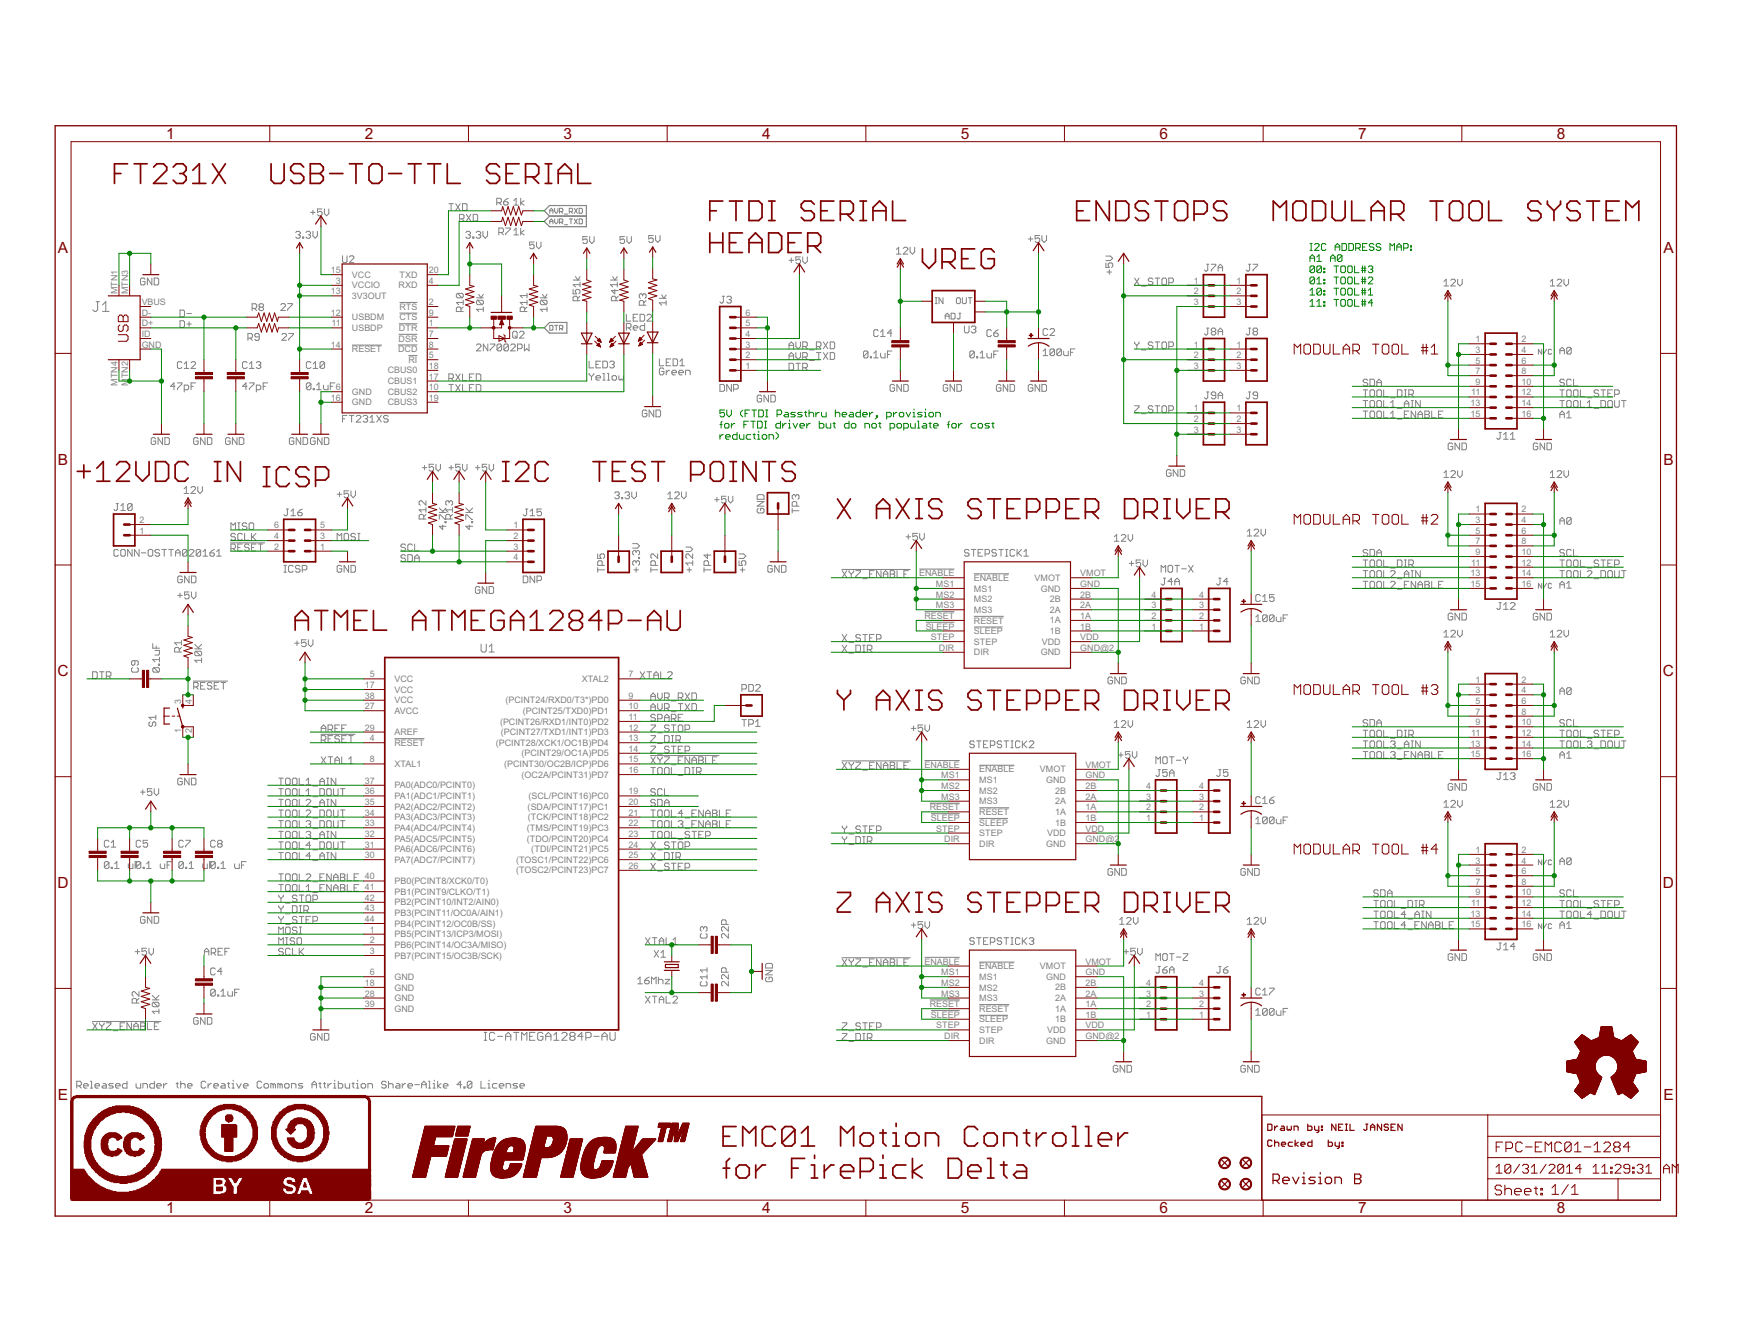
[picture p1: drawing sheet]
<svg xmlns="http://www.w3.org/2000/svg" width="279mm" height="216mm" viewBox="0 0 279 216" stroke-linecap="round" stroke-linejoin="round" font-family="sans-serif">
<defs><g id="words">
<g font-size="2.8" fill="#800000">
<text x="26.7" y="22.4">1</text>
<text x="58.7" y="22.4">2</text>
<text x="90.7" y="22.4">3</text>
<text x="122.6" y="22.4">4</text>
<text x="154.6" y="22.4">5</text>
<text x="186.5" y="22.4">6</text>
<text x="218.5" y="22.4">7</text>
<text x="250.4" y="22.4">8</text>
<text x="9.3" y="40.7">A</text>
<text x="267.6" y="40.7">A</text>
<text x="9.3" y="74.7">B</text>
<text x="267.6" y="74.7">B</text>
<text x="9.3" y="108.7">C</text>
<text x="267.5" y="108.7">C</text>
<text x="9.3" y="142.8">D</text>
<text x="267.5" y="142.8">D</text>
<text x="9.3" y="176.8">E</text>
<text x="267.6" y="176.8">E</text>
<text x="26.7" y="195.1">1</text>
<text x="58.7" y="195.1">2</text>
<text x="90.7" y="195.1">3</text>
<text x="122.6" y="195.1">4</text>
<text x="154.6" y="195.1">5</text>
<text x="186.5" y="195.1">6</text>
<text x="218.5" y="195.1">7</text>
<text x="250.4" y="195.1">8</text>
</g>
<g font-size="1.6" fill="#808080">
<text x="18.9" y="47.3" transform="rotate(-90 18.9 47.3)">MTN1</text>
<text x="20.6" y="47.3" transform="rotate(-90 20.6 47.3)">MTN3</text>
<text x="53.2" y="43.9">15</text>
<text x="53.2" y="47.3">13</text>
<text x="54" y="45.6">3</text>
<text x="56.6" y="44.7">VCC</text>
<text x="56.6" y="46.4">VCCIO</text>
<text x="64.1" y="46.4">RXD</text>
<text x="64.3" y="44.7">TXD</text>
<text x="69" y="43.9">20</text>
<text x="69" y="45.6">4</text>
<text x="192" y="45.6">1</text>
<text x="192" y="47.3">2</text>
<text x="198.9" y="45.6">1</text>
<text x="198.9" y="47.3">2</text>
<text x="22.8" y="52.5">D+</text>
<text x="22.8" y="50.8">D-</text>
<text x="22.8" y="49">VBUS</text>
<text x="53.2" y="50.8">12</text>
<text x="53.3" y="52.5">11</text>
<text x="56.6" y="48.1">3V3OUT</text>
<text x="56.6" y="51.5">USBDM</text>
<text x="56.6" y="53.2">USBDP</text>
<text x="64.2" y="53.2">DTR</text>
<text x="64.3" y="51.5">CTS</text>
<text x="64.3" y="49.8">RTS</text>
<text x="69" y="52.5">1</text>
<text x="69" y="50.8">9</text>
<text x="69" y="49">2</text>
<text x="119.9" y="52.5">5</text>
<text x="119.9" y="50.8">6</text>
<text x="192" y="49">3</text>
<text x="198.9" y="49">3</text>
<text x="22.8" y="55.9">GND</text>
<text x="22.8" y="54.2">ID</text>
<text x="53.2" y="55.9">14</text>
<text x="56.6" y="56.6">RESET</text>
<text x="64" y="56.6">DCD</text>
<text x="64.1" y="54.9">DSR</text>
<text x="65.7" y="58.3">RI</text>
<text x="69" y="59.3">18</text>
<text x="69" y="57.6">5</text>
<text x="69" y="55.9">8</text>
<text x="69" y="54.2">7</text>
<text x="119.9" y="59.3">1</text>
<text x="119.9" y="57.6">2</text>
<text x="119.9" y="55.9">3</text>
<text x="119.9" y="54.2">4</text>
<text x="192" y="55.9">1</text>
<text x="192" y="57.6">2</text>
<text x="192" y="59.3">3</text>
<text x="198.9" y="55.9">1</text>
<text x="198.9" y="57.6">2</text>
<text x="198.9" y="59.3">3</text>
<text x="237.4" y="55">1</text>
<text x="237.4" y="56.7">3</text>
<text x="237.4" y="58.4">5</text>
<text x="244.7" y="55">2</text>
<text x="244.7" y="56.7">4</text>
<text x="244.7" y="58.4">6</text>
<text x="18.9" y="62" transform="rotate(-90 18.9 62)">MTN4</text>
<text x="20.6" y="62" transform="rotate(-90 20.6 62)">MTN2</text>
<text x="53.2" y="64.4">16</text>
<text x="54" y="62.7">6</text>
<text x="56.6" y="63.5">GND</text>
<text x="56.6" y="65.2">GND</text>
<text x="62.4" y="65.2">CBUS3</text>
<text x="62.4" y="63.5">CBUS2</text>
<text x="62.4" y="61.8">CBUS1</text>
<text x="62.4" y="60">CBUS0</text>
<text x="69" y="64.4">19</text>
<text x="69" y="62.7">10</text>
<text x="69" y="61">17</text>
<text x="236.6" y="65.3">13</text>
<text x="236.7" y="63.6">11</text>
<text x="237.4" y="60.2">7</text>
<text x="237.4" y="61.9">9</text>
<text x="244.7" y="60.2">8</text>
<text x="244.7" y="61.9">10</text>
<text x="244.7" y="63.6">12</text>
<text x="244.7" y="65.3">14</text>
<text x="192" y="66.1">1</text>
<text x="192" y="67.9">2</text>
<text x="192" y="69.6">3</text>
<text x="198.9" y="66.1">1</text>
<text x="198.9" y="67.9">2</text>
<text x="198.9" y="69.6">3</text>
<text x="236.6" y="67">15</text>
<text x="244.7" y="67">16</text>
<text x="237.4" y="82.4">1</text>
<text x="244.7" y="82.4">2</text>
<text x="22.4" y="85.8">1</text>
<text x="22.4" y="84.1">2</text>
<text x="44.1" y="88.4">2</text>
<text x="44.1" y="86.7">4</text>
<text x="44.1" y="85">6</text>
<text x="51.5" y="88.4">1</text>
<text x="51.5" y="86.7">3</text>
<text x="51.5" y="85">5</text>
<text x="82.6" y="85">1</text>
<text x="82.6" y="86.7">2</text>
<text x="82.6" y="88.4">3</text>
<text x="237.4" y="84.1">3</text>
<text x="237.4" y="85.8">5</text>
<text x="237.4" y="87.5">7</text>
<text x="237.4" y="89.2">9</text>
<text x="244.7" y="84.1">4</text>
<text x="244.7" y="85.8">6</text>
<text x="244.7" y="87.5">8</text>
<text x="244.7" y="89.2">10</text>
<text x="82.6" y="90.1">4</text>
<text x="147.9" y="92.6">ENABLE</text>
<text x="150.5" y="94.4">MS1</text>
<text x="156.7" y="93.4">ENABLE</text>
<text x="156.7" y="95.1">MS1</text>
<text x="166.4" y="93.4">VMOT</text>
<text x="167.4" y="95.1">GND</text>
<text x="173.8" y="92.6">VMOT</text>
<text x="173.8" y="94.4">GND</text>
<text x="236.6" y="92.6">13</text>
<text x="236.6" y="94.4">15</text>
<text x="236.7" y="90.9">11</text>
<text x="244.7" y="90.9">12</text>
<text x="244.7" y="92.6">14</text>
<text x="244.7" y="94.4">16</text>
<text x="148.7" y="99.5">RESET</text>
<text x="148.9" y="101.2">SLEEP</text>
<text x="150.5" y="96.1">MS2</text>
<text x="150.5" y="97.8">MS3</text>
<text x="156.7" y="96.8">MS2</text>
<text x="156.7" y="98.5">MS3</text>
<text x="156.7" y="100.2">RESET</text>
<text x="156.7" y="102">SLEEP</text>
<text x="168.9" y="96.8">2B</text>
<text x="168.9" y="98.5">2A</text>
<text x="168.9" y="100.2">1A</text>
<text x="168.9" y="101.9">1B</text>
<text x="173.8" y="96.1">2B</text>
<text x="173.8" y="97.8">2A</text>
<text x="173.8" y="99.5">1A</text>
<text x="173.8" y="101.2">1B</text>
<text x="185.2" y="101.2">1</text>
<text x="185.2" y="99.5">2</text>
<text x="185.2" y="97.8">3</text>
<text x="185.2" y="96.1">4</text>
<text x="192.9" y="101.2">1</text>
<text x="192.9" y="99.5">2</text>
<text x="192.9" y="97.8">3</text>
<text x="192.9" y="96.1">4</text>
<text x="149.7" y="102.9">STEP</text>
<text x="151" y="104.6">DIR</text>
<text x="156.7" y="103.7">STEP</text>
<text x="156.7" y="105.4">DIR</text>
<text x="167.4" y="105.4">GND</text>
<text x="167.6" y="103.7">VDD</text>
<text x="173.8" y="102.9">VDD</text>
<text x="173.8" y="104.6">GND@2</text>
<text x="29.2" y="113.2" transform="rotate(-90 29.2 113.2)">3</text>
<text x="30.9" y="113.2" transform="rotate(-90 30.9 113.2)">4</text>
<text x="58.7" y="110.6">17</text>
<text x="58.7" y="112.3">38</text>
<text x="59.5" y="108.9">5</text>
<text x="63.5" y="109.6">VCC</text>
<text x="63.5" y="111.4">VCC</text>
<text x="63.5" y="113.1">VCC</text>
<text x="81.3" y="113.1">(PCINT24/RXD0/T3*)PD0</text>
<text x="93.6" y="109.6">XTAL2</text>
<text x="101.1" y="108.9">7</text>
<text x="101.1" y="112.3">9</text>
<text x="237.4" y="109.7">1</text>
<text x="237.4" y="111.5">3</text>
<text x="237.4" y="113.2">5</text>
<text x="244.7" y="109.7">2</text>
<text x="244.7" y="111.5">4</text>
<text x="244.7" y="113.2">6</text>
<text x="29.2" y="117.9" transform="rotate(-90 29.2 117.9)">1</text>
<text x="30.9" y="117.9" transform="rotate(-90 30.9 117.9)">2</text>
<text x="58.7" y="114">27</text>
<text x="58.7" y="117.4">29</text>
<text x="59.5" y="119.2">4</text>
<text x="63.5" y="114.8">AVCC</text>
<text x="63.5" y="118.2">AREF</text>
<text x="63.5" y="119.9">RESET</text>
<text x="79.8" y="119.9">(PCINT28/XCK1/OC1B)PD4</text>
<text x="80.4" y="116.5">(PCINT26/RXD1/INT0)PD2</text>
<text x="80.6" y="118.2">(PCINT27/TXD1/INT1)PD3</text>
<text x="84.1" y="114.8">(PCINT25/TXD0)PD1</text>
<text x="101.1" y="114">10</text>
<text x="101.1" y="115.7">11</text>
<text x="101.1" y="117.4">12</text>
<text x="101.1" y="119.2">13</text>
<text x="236.7" y="118.3">11</text>
<text x="237.4" y="114.9">7</text>
<text x="237.4" y="116.6">9</text>
<text x="244.7" y="114.9">8</text>
<text x="244.7" y="116.6">10</text>
<text x="244.7" y="118.3">12</text>
<text x="58.7" y="126">37</text>
<text x="59.5" y="122.6">8</text>
<text x="63.5" y="123.3">XTAL1</text>
<text x="81.1" y="123.3">(PCINT30/OC2B/ICP)PD6</text>
<text x="83.9" y="121.6">(PCINT29/OC1A)PD5</text>
<text x="83.9" y="125">(OC2A/PCINT31)PD7</text>
<text x="101.1" y="120.9">14</text>
<text x="101.1" y="122.6">15</text>
<text x="101.1" y="124.3">16</text>
<text x="148.7" y="123.4">ENABLE</text>
<text x="151.4" y="125.1">MS1</text>
<text x="157.5" y="124.2">ENABLE</text>
<text x="157.5" y="125.9">MS1</text>
<text x="167.3" y="124.2">VMOT</text>
<text x="168.3" y="125.9">GND</text>
<text x="174.6" y="123.4">VMOT</text>
<text x="174.6" y="125.1">GND</text>
<text x="236.6" y="120">13</text>
<text x="236.6" y="121.7">15</text>
<text x="244.7" y="120">14</text>
<text x="244.7" y="121.7">16</text>
<text x="58.7" y="127.7">36</text>
<text x="58.7" y="129.4">35</text>
<text x="58.7" y="131.1">34</text>
<text x="63.5" y="126.7">PA0(ADC0/PCINT0)</text>
<text x="63.5" y="128.5">PA1(ADC1/PCINT1)</text>
<text x="63.5" y="130.2">PA2(ADC2/PCINT2)</text>
<text x="63.5" y="131.9">PA3(ADC3/PCINT3)</text>
<text x="84.9" y="130.2">(SDA/PCINT17)PC1</text>
<text x="84.9" y="131.9">(TCK/PCINT18)PC2</text>
<text x="85" y="128.4">(SCL/PCINT16)PC0</text>
<text x="101.1" y="127.7">19</text>
<text x="101.1" y="129.4">20</text>
<text x="101.1" y="131.1">21</text>
<text x="149.6" y="130.3">RESET</text>
<text x="149.8" y="132">SLEEP</text>
<text x="151.4" y="126.9">MS2</text>
<text x="151.4" y="128.6">MS3</text>
<text x="157.5" y="127.6">MS2</text>
<text x="157.5" y="129.3">MS3</text>
<text x="157.5" y="131">RESET</text>
<text x="169.7" y="127.6">2B</text>
<text x="169.7" y="129.3">2A</text>
<text x="169.7" y="131">1A</text>
<text x="174.6" y="126.9">2B</text>
<text x="174.6" y="128.6">2A</text>
<text x="174.6" y="130.3">1A</text>
<text x="174.6" y="132">1B</text>
<text x="184.3" y="132">1</text>
<text x="184.3" y="130.3">2</text>
<text x="184.3" y="128.6">3</text>
<text x="184.3" y="126.9">4</text>
<text x="192.9" y="132">1</text>
<text x="192.9" y="130.3">2</text>
<text x="192.9" y="128.6">3</text>
<text x="192.9" y="126.9">4</text>
<text x="58.7" y="132.8">33</text>
<text x="58.7" y="134.5">32</text>
<text x="58.7" y="136.3">31</text>
<text x="58.7" y="138">30</text>
<text x="63.5" y="133.6">PA4(ADC4/PCINT4)</text>
<text x="63.5" y="135.3">PA5(ADC5/PCINT5)</text>
<text x="63.5" y="137">PA6(ADC6/PCINT6)</text>
<text x="84.7" y="133.6">(TMS/PCINT19)PC3</text>
<text x="84.7" y="135.3">(TDO/PCINT20)PC4</text>
<text x="85.5" y="137">(TDI/PCINT21)PC5</text>
<text x="101.1" y="132.8">22</text>
<text x="101.1" y="134.5">23</text>
<text x="101.1" y="136.3">24</text>
<text x="101.1" y="138">25</text>
<text x="150.6" y="133.7">STEP</text>
<text x="151.9" y="135.4">DIR</text>
<text x="157.5" y="132.7">SLEEP</text>
<text x="157.5" y="134.4">STEP</text>
<text x="157.5" y="136.2">DIR</text>
<text x="168.3" y="136.1">GND</text>
<text x="168.4" y="134.4">VDD</text>
<text x="169.7" y="132.7">1B</text>
<text x="174.6" y="133.7">VDD</text>
<text x="174.6" y="135.4">GND@2</text>
<text x="237.4" y="137.1">1</text>
<text x="244.7" y="137.1">2</text>
<text x="58.7" y="141.4">40</text>
<text x="58.7" y="143.1">41</text>
<text x="63.5" y="138.7">PA7(ADC7/PCINT7)</text>
<text x="63.5" y="142.1">PB0(PCINT8/XCK0/T0)</text>
<text x="63.5" y="143.8">PB1(PCINT9/CLKO/T1)</text>
<text x="83" y="138.7">(TOSC1/PCINT22)PC6</text>
<text x="83" y="140.4">(TOSC2/PCINT23)PC7</text>
<text x="101.1" y="139.7">26</text>
<text x="237.4" y="138.8">3</text>
<text x="237.4" y="140.5">5</text>
<text x="237.4" y="142.2">7</text>
<text x="237.4" y="144">9</text>
<text x="244.7" y="138.8">4</text>
<text x="244.7" y="140.5">6</text>
<text x="244.7" y="142.2">8</text>
<text x="244.7" y="144">10</text>
<text x="58.7" y="144.8">42</text>
<text x="58.7" y="146.5">43</text>
<text x="58.7" y="148.2">44</text>
<text x="59.5" y="149.9">1</text>
<text x="63.5" y="145.6">PB2(PCINT10/INT2/AIN0)</text>
<text x="63.5" y="147.3">PB3(PCINT11/OC0A/AIN1)</text>
<text x="63.5" y="149">PB4(PCINT12/OC0B/SS)</text>
<text x="236.6" y="147.4">13</text>
<text x="236.6" y="149.1">15</text>
<text x="236.7" y="145.7">11</text>
<text x="244.7" y="145.7">12</text>
<text x="244.7" y="147.4">14</text>
<text x="244.7" y="149.1">16</text>
<text x="59.5" y="151.6">2</text>
<text x="59.5" y="153.4">3</text>
<text x="63.5" y="150.7">PB5(PCINT13/ICP3/MOSI)</text>
<text x="63.5" y="152.4">PB6(PCINT14/OC3A/MISO)</text>
<text x="63.5" y="154.1">PB7(PCINT15/OC3B/SCK)</text>
<text x="148.7" y="155.1">ENABLE</text>
<text x="157.5" y="155.8">ENABLE</text>
<text x="167.3" y="155.8">VMOT</text>
<text x="174.6" y="155.1">VMOT</text>
<text x="58.7" y="158.5">18</text>
<text x="58.7" y="160.2">28</text>
<text x="58.7" y="161.9">39</text>
<text x="59.5" y="156.8">6</text>
<text x="63.5" y="157.5">GND</text>
<text x="63.5" y="159.2">GND</text>
<text x="63.5" y="161">GND</text>
<text x="149.6" y="161.9">RESET</text>
<text x="151.4" y="156.8">MS1</text>
<text x="151.4" y="158.5">MS2</text>
<text x="151.4" y="160.2">MS3</text>
<text x="157.5" y="157.5">MS1</text>
<text x="157.5" y="159.2">MS2</text>
<text x="157.5" y="161">MS3</text>
<text x="168.3" y="157.5">GND</text>
<text x="169.7" y="159.2">2B</text>
<text x="169.7" y="160.9">2A</text>
<text x="174.6" y="156.8">GND</text>
<text x="174.6" y="158.5">2B</text>
<text x="174.6" y="160.2">2A</text>
<text x="174.6" y="161.9">1A</text>
<text x="184.3" y="161.9">2</text>
<text x="184.3" y="160.2">3</text>
<text x="184.3" y="158.5">4</text>
<text x="192.9" y="161.9">2</text>
<text x="192.9" y="160.2">3</text>
<text x="192.9" y="158.5">4</text>
<text x="63.5" y="162.7">GND</text>
<text x="149.8" y="163.6">SLEEP</text>
<text x="150.6" y="165.3">STEP</text>
<text x="151.9" y="167">DIR</text>
<text x="157.5" y="162.7">RESET</text>
<text x="157.5" y="164.4">SLEEP</text>
<text x="157.5" y="166.1">STEP</text>
<text x="157.5" y="167.8">DIR</text>
<text x="168.3" y="167.8">GND</text>
<text x="168.4" y="166.1">VDD</text>
<text x="169.7" y="162.7">1A</text>
<text x="169.7" y="164.4">1B</text>
<text x="174.6" y="163.6">1B</text>
<text x="174.6" y="165.3">VDD</text>
<text x="174.6" y="167">GND@2</text>
<text x="184.3" y="163.6">1</text>
<text x="192.9" y="163.6">1</text>
</g>
</g></defs>
<g fill="none" stroke="#808080" stroke-width=".16">
<path d="M47.6 37.4l.2-.2h.3l.2 .2-.2 .3M47.9 37.7h.2M48.1 37.7l.2 .2v.2l-.2 .2h-.3l-.2-.2M48.7 38.1h.2v.2h-.2zM49.2 37.4l.2-.2h.4l.2 .2-.2 .3M49.6 37.7h.2M49.8 37.7l.2 .2v.2l-.2 .2h-.4l-.2-.2M50 34.1h.7M50.3 33.8v.7M50.3 37.2v.7l.4 .4 .4-.4v-.7M51.8 33.6h-.7v.5l.3-.1 .4 .1v.4l-.2 .2h-.4l-.1-.2M52.2 33.6v.7l.3 .4 .4-.4v-.7"/>
<path d="M72.2 32.7h.7M72.6 32.7v1.1M73.3 32.7l.7 1.1M73.9 35.2h.5l.2-.2v-.4l-.2-.1h-.5v1M74 32.7l-.7 1.1M74.3 35.2l.3 .3M74.4 32.7h.6l.1 .2v.8l-.1 .1h-.6zM74.9 37.4l.2-.2h.4l.2 .2-.2 .3M75 34.5l.7 1M75.3 37.7h.2M75.5 37.7l.2 .2v.2l-.2 .2h-.4l-.2-.2M75.7 34.5l-.7 1"/>
<path d="M76 38.1h.2v.2h-.2zM76.1 34.5h.6l.1 .1v.8l-.1 .1h-.6zM76.6 37.4l.2-.2h.3l.2 .2-.2 .3M76.9 37.7h.2M77.1 37.7l.2 .2v.2l-.2 .2h-.3l-.2-.2M77.7 37.2v.7l.4 .4 .3-.4v-.7M79.9 32.6h.6l.1-.2v-.4l-.1-.1h-.6v1.1M80.2 37.4h.6l.2-.2v-.3l-.2-.2h-.6v1.1M80.3 32.6l.3 .4M80.6 37.4l.4 .4M81 32.4h.6l.1 .2v.2l-.1 .2h-.4l-.2-.2zM81.3 36.7h.8v.2l-.8 .7v.2"/>
<path d="M81.7 31.9l-.7 .5M82.7 32.3l.3-.4v1.1M82.7 37l.3-.3v1.1M82.7 33h.7M82.7 37.8h.7M83.8 31.9v1.1M83.8 36.7v1.1M84.3 32.3l-.5 .3 .5 .4M84.3 37l-.5 .4 .5 .4M85.9 38.9h-.7v.6l.4-.2h.1l.2 .2v.3l-.2 .2h-.3l-.2-.2M86.3 38.9v.7l.4 .4 .3-.4v-.7M88.4 34.3v-.5l.3-.3 .2 .3v.5"/>
<path d="M88.4 36v-.5l.3-.3 .2 .3v.5M88.4 33.9h.5M88.4 35.6h.5M89.2 33.5v.5l.3 .3 .2-.3v-.5M89.2 35.2v.5l.3 .3 .2-.3v-.5M90 34h.4l.1-.1-.1-.4h-.4v.8M90 35.7h.4l.1-.1v-.3l-.1-.1h-.4v.8M90.3 34l.2 .3M90.3 35.7l.2 .3M90.8 34.4h.5M90.8 36.1h.5M91.6 34h.4l.1-.1-.1-.4h-.4v.8"/>
<path d="M91.6 35.2h.5M91.8 34l.3 .3M91.8 35.2v.8M92.4 33.5l.5 .8M92.4 35.2l.5 .8M92.9 33.5l-.5 .8M92.9 35.2l-.5 .8M93.2 33.5h.3l.2 .1v.5l-.2 .2h-.3zM93.2 35.2h.3l.2 .1v.6l-.2 .1h-.3zM94.5 38h-.8v.6l.4-.2h.2l.2 .2v.3l-.2 .2h-.4l-.2-.2M94.8 38v.8l.4 .3 .4-.3v-.8M100.5 38h-.8v.6l.4-.2 .4 .2v.3l-.2 .2h-.4l-.2-.2"/>
<path d="M100.8 38v.8l.4 .3 .4-.3v-.8M105.1 37.9h-.7v.5l.3-.2h.2l.2 .2v.4l-.2 .2h-.4l-.1-.2M105.5 37.9v.7l.3 .4 .4-.4v-.7M145.3 39.9l.2-.1h.3l.2 .1v.2l-.7 .8h.7M146.4 39.8v.7l.4 .4 .3-.4v-.7M165.4 38.4h.7M165.8 38.1v.7M167.2 37.9h-.7v.5l.4-.2 .3 .2v.4l-.2 .2h-.3l-.2-.2M167.6 37.9v.7l.4 .4 .3-.4v-.7M15.5 48.5h.5M15.7 48.5v1.3l-.2 .3h-.3l-.3-.3M16.5 50.1h1"/>
<path d="M16.5 49l.5-.5v1.6M23.3 44.9l-.1-.2h-.4l-.2 .2v.7l.2 .2h.4l.1-.2v-.3h-.3M24.4 44.7v1.1l-.7-1.1v1.1M24.8 44.7h.6l.1 .2v.7l-.1 .2h-.6zM29 49.8h.5l.2 .2v.8l-.2 .1h-.5zM29 51.6h.5l.2 .1v.8l-.2 .1h-.5zM29.3 58.3l-.2-.2h-.4l-.2 .2v.8l.2 .1h.4l.2-.1M29.6 59.2h.8M29.6 58.5l.4-.4v1.1M30.1 50.4h.7M30.1 52.1h.7M30.4 51.7v.8"/>
<path d="M30.7 58.3l.2-.2h.4l.2 .2v.2l-.8 .7h.8M39.8 58.3l-.2-.2h-.4l-.2 .2v.8l.2 .1h.4l.2-.1M39.9 54.4h.5l.2-.2v-.4l-.2-.2h-.5v1.1M40.1 59.2h.8M40.1 58.5l.4-.4v1.1M40.2 54.4l.4 .3M40.6 49.6h.5l.2-.2v-.4l-.2-.2h-.5v1.1M40.9 49.6l.4 .3M41.2 58.3l.2-.2h.4l.2 .2v.2l-.2 .2M41.6 58.7h.2M41.7 54.2h-.6l-.1-.2 .1-.4h.4l.2 .2v.7l-.2 .2h-.4l-.1-.2M41.8 58.7l.2 .2v.2l-.2 .1h-.4l-.2-.1"/>
<path d="M41.8 49.4l-.1-.2 .1-.4h.4l.2 .2-.2 .4M41.8 49.4l-.1 .2 .1 .3h.4l.2-.2-.2-.3M41.8 49.4h.4M45.2 49l.2-.2h.3l.2 .2v.2l-.7 .7h.7M45.3 53.8l.2-.2h.4l.2 .2v.2l-.8 .7h.8M46.3 48.8h.7v.2l-.7 .7v.2M46.4 53.6h.8v.2l-.8 .7v.2M50 58.3l-.2-.2h-.3l-.2 .2v.8l.2 .1h.3l.2-.1M50.4 59.2h.7M50.4 58.5l.3-.4v1.1M52.2 58.3l-.2-.2h-.3l-.2 .2v.8M52.2 58.3v.8l-.2 .1h-.3l-.2-.1"/>
<path d="M52.2 58.3l-.7 .8M55.1 41.1v.9l.2 .2h.3l.2-.2v-.9M56.2 41.3l.2-.2h.3l.2 .2v.2l-.7 .7h.7M56.6 55.5h4.8M64 55.5h3.1M64.1 53.7h3M64.2 52h2.9M64.2 50.3h2.9M64.3 48.6h2.8M65.7 57.2h1.4M73.6 47.2l-.2 .1v.4l.2 .2h.7M73.6 47.2h.7l.2 .1v.4l-.2 .2"/>
<path d="M73.6 47.2l.7 .7M74.1 50.1v-.6l-.1-.1h-.4l-.2 .1v.6h1.1M74.5 48.6h-1.1l.4 .4M74.5 49.4l-.4 .3M74.5 48.3v.7M76.6 55.5l.2-.2h.4l.2 .2v.2l-.8 .7h.8M76.6 47.9h1.1M76.8 48.3h.8l.1 .1v.4l-.1 .2M76.8 48.3l-.2 .1v.4l.2 .2h.8M76.8 48.3l.8 .7M77 47.3l.4 .6 .3-.6M77.7 49.4v.7"/>
<path d="M77.7 49.7h-1.1l.4 .4M78.5 55.3v1.1l-.8-1.1v1.1M78.8 55.3h.8v.2l-.8 .7v.2M80.7 55.5v.7l-.2 .2h-.4l-.2-.2M80.7 55.5l-.2-.2h-.4l-.2 .2v.7M80.7 55.5l-.8 .7M81.8 55.5v.7l-.2 .2h-.4l-.2-.2M81.8 55.5l-.2-.2h-.4l-.2 .2v.7M81.8 55.5l-.8 .7M82.1 55.5l.2-.2h.4l.2 .2v.2l-.8 .7h.8M82.6 53.3h.4l.2 .1v.8l-.2 .2h-.4l-.1-.2v-.8zM82.8 54l.4 .4"/>
<path d="M83.2 56h.6l.2-.1v-.4l-.2-.2h-.6v1.1M83.6 53.4l.1-.1h.4l.2 .1v.2l-.7 .8h.7M84.3 55.3v1.1l.4-.4 .4 .4v-1.1M84.4 50.1v-.6l-.2-.1h-.3l-.2 .1v.6h1.1M84.8 47.2v.7M84.8 48.3v.7M84.8 48.6h-1.1l.3 .4M84.8 49.4l-.4 .3M84.8 47.5h-1.1l.3 .4M86.9 47.9h1.1M87.1 48.3l-.2 .1v.4l.2 .2h.7M87.1 48.3h.7l.2 .1v.4l-.2 .2"/>
<path d="M87.1 48.3l.7 .7M87.3 47.3l.3 .6 .4-.6M88 49.7h-1.1l.4 .4M88 49.4v.7M88.4 52.3h.4l.1 .1v.6l-.1 .1h-.4zM89.2 52.3h.5M89.5 52.3v.8M90 52.8h.4l.1-.1v-.3l-.1-.1h-.4v.8M90.3 52.8l.2 .3M92.2 46.5v.7h.5l-.2-.3 .2-.4h.4l.2 .2v.4l-.2 .1M92.2 45h1.1M92.6 44.5l.3 .5 .4-.5"/>
<path d="M92.9 48.3v-.5l-.2-.2h-.3l-.2 .2v.5h1.1M93.3 47.6l-.4 .4M93.3 45.8h-1.1l.4 .3M93.3 45.4v.7M94.8 58.1v1h.7M95.9 58.6h.3M96.6 58.1h-.7v1h.7M97 58.1h.5l.2 .1v.8l-.2 .1h-.5zM98.1 58.2l.2-.1h.3l.2 .1v.2l-.2 .2M98.2 45h1.1M98.4 58.6h.2M98.6 44.5l.3 .5 .4-.5"/>
<path d="M98.6 58.6l.2 .2v.2l-.2 .1h-.3l-.2-.1M98.9 46.5v.7l-.6-.5h1.1M99.1 48.3v-.5l-.2-.2h-.4l-.2 .2v.5h1.1M99.3 45.8h-1.1l.4 .3M99.3 45.4v.7M99.4 47.6l-.3 .4M100.8 50.5v1.1h.7M100.8 52.7h.5l.2-.2v-.3l-.2-.2h-.5v1.1M101.1 52.7l.4 .4M101.9 52.7h.7l-.2-.4h-.4l-.1 .2v.4l.1 .2h.4M101.9 51.1h.3M102.6 50.5h-.7v1.1h.7"/>
<path d="M103 50.5h.5l.2 .2v.7l-.2 .2h-.5zM103.4 47.4l-.2-.2h-.2l-.2 .2v.4l.2 .2M103.4 47.4l.1-.2h.2l.2 .2v.4l-.2 .2M103.4 47.4v.2M103.5 49.1v-.6l-.1-.2h-.4l-.2 .2v.6h1.1M103.7 52v1.1h-.6l-.1-.2v-.4l.1-.2h.6M103.9 48.3l-.4 .4M104.1 50.7l.1-.2h.4l.2 .2v.2l-.7 .7h.7M106 48h1.1M106.1 57.7v1.1h.7M106.4 47.4l.4 .6 .3-.6M106.8 59.4l-.2-.2h-.4l-.1 .2v.7l.1 .2h.4l.2-.2v-.4h-.4"/>
<path d="M107.1 48.7h-1.1l.4 .4M107.1 48.3v.8M107.2 59.5v.8M107.2 58.3h.3M107.7 59.5h-.2l-.3 .4M107.9 57.7h-.7v1.1h.7M108.1 59.9h.7l-.2-.4h-.3l-.2 .2v.4l.2 .2h.3M108.3 57.7h.5l.2 .2v.7l-.2 .2h-.5zM109.2 59.9h.7v-.2l-.2-.2h-.3l-.2 .2v.4l.2 .2h.3M109.4 58.8h.7M109.4 58.1l.3-.4v1.1M116.2 47.6h.3"/>
<path d="M116.4 47.6v.9l-.2 .2-.4-.2M116.9 47.8l.2-.2h.4l.1 .2v.2l-.1 .2M117.3 48.2h.2M117.5 48.2l.1 .1v.2l-.1 .2h-.4l-.2-.2M126.9 41.8h.8M126.9 58.4h.6l.2 .2v.7l-.2 .2h-.6zM126.9 56.1v-.8l.4-.3 .4 .3v.8M126.9 57.8v-.8l.4-.3 .4 .3v.8M126.9 55.5h.8M126.9 57.2h.8M127.3 41.5v.7M128 55v.7l.4 .4 .4-.4v-.7"/>
<path d="M128 56.7v.7l.4 .4 .4-.4v-.7M128 58.4h.8M128.4 58.4v1.1M128.8 41.3h-.8v.5l.4-.1 .4 .1v.4l-.2 .2h-.4l-.2-.2M129.1 41.3v.7l.4 .4 .4-.4v-.7M129.1 55.7h.6l.2-.2v-.3l-.2-.2h-.6v1.1M129.1 57.4h.6l.2-.2v-.3l-.2-.2h-.6v1.1M129.1 59.1h.6l.2-.2v-.3l-.2-.2h-.6v1.1M129.5 55.7l.4 .4M129.5 57.4l.4 .4M129.5 59.1l.4 .4M130.2 56.3h.8"/>
<path d="M130.2 58h.8M131.3 55.7h.6l.2-.2v-.3l-.2-.2h-.6v1.1M131.3 56.7h.8M131.7 55.7l.4 .4M131.7 56.7v1.1M132.4 55l.8 1.1M132.4 56.7l.8 1.1M133.2 55l-.8 1.1M133.2 56.7l-.8 1.1M133.5 55h.6l.2 .2v.7l-.2 .2h-.6zM133.5 56.7h.6l.2 .2v.7l-.2 .2h-.6zM139.6 56.6l-.2-.2h-.3l-.2 .2v.7"/>
<path d="M139.6 56.6v.7l-.2 .2h-.3l-.2-.2M139.6 56.6l-.7 .7M140 57.3h.2v.2h-.2zM140.5 57.5h.8M140.5 56.8l.4-.4v1.1M141.3 53.2l-.2-.2h-.4l-.2 .2v.7l.2 .2h.4l.2-.2M141.6 56.8v.5l.2 .2h.6v-.7M141.6 54.1h.8M141.6 53.4l.4-.4v1.1M142.7 57h.4M143.5 53.6h-.8l.6-.6v1.1M143.5 56.4h-.8v1.1"/>
<path d="M144.2 40.1l.3-.3v1.1M144.2 40.9h.7M150.4 48.8h.3M150.4 47.9h.3M150.6 47.9v.9M151.7 47.9v.9l-.7-.9v.9M152 51.3v-.6l.4-.3 .3 .3v.6M152 50.8h.7M153 50.4h.5l.1 .1v.6l-.1 .2h-.5zM153.8 48l.2-.1h.3l.2 .1v.7l-.2 .1h-.3l-.2-.1zM154.3 50.4h.3M154.4 50.4v.7l-.1 .2-.4-.2"/>
<path d="M154.8 47.9v.8l.1 .1h.4l.1-.1v-.8M155.1 52.4v.9l.2 .2h.4l.2-.2v-.9M155.7 47.9h.7M156 47.9v.9M156.2 52.6l.2-.2h.4l.2 .2-.2 .4M156.6 53h.2M156.7 56.6l-.2-.2h-.3l-.2 .2v.7M156.7 56.6v.7l-.2 .2h-.3l-.2-.2M156.7 56.6l-.7 .7M156.8 53l.2 .1v.2l-.2 .2h-.4l-.2-.2M157.1 57.3h.2v.2h-.2zM157.6 57.5h.8"/>
<path d="M157.6 56.8l.4-.4v1.1M158.7 56.8v.5l.2 .2h.6v-.7M159.5 53.2l-.2-.2h-.4l-.2 .2v.7l.2 .2h.4l.2-.2M159.9 53.6h.5l.2 .3-.2 .2h-.4l-.1-.2zM159.9 57h.3M160.6 56.4h-.7v1.1M160.6 53l-.7 .6M167.8 56.5l.3-.4v1.1M167.8 57.2h.7M168.5 53l-.2-.2h-.3l-.2 .2v.7l.2 .2h.3l.2-.2M168.9 53l.2-.2h.3l.2 .2v.2l-.7 .7h.7M169.6 56.3v.7l-.2 .2h-.3l-.2-.2"/>
<path d="M169.6 56.3l-.2-.2h-.3l-.2 .2v.7M169.6 56.3l-.7 .7M170.7 56.3v.7l-.2 .2h-.3l-.2-.2M170.7 56.3l-.2-.2h-.3l-.2 .2v.7M170.7 56.3l-.7 .7M171.1 56.5v.5l.2 .2h.5v-.7M172.2 56.6h.4M172.9 56.1h-.7v1.1M177.9 42.3v.7h.5l-.2-.4v-.2l.2-.1h.4l.2 .1v.4l-.2 .2M177.9 41.2h.7l.4 .3-.4 .4h-.7M178.1 43.7h.7M178.4 43.4v.7"/>
<path d="M182.5 44.7l.7 1.1M182.5 55v.2l.4 .3M182.9 55.5v.6M183.2 44.7l-.7 1.1M183.2 55v.2l-.3 .3M183.6 46h.7M183.6 56.3h.7M185.4 44.9l-.1-.2h-.4l-.2 .2v.2l.2 .2h.4l.1 .1v.2l-.1 .2h-.4l-.2-.2M185.4 55.2l-.1-.2h-.4l-.2 .3 .2 .2h.4l.1 .4-.1 .2h-.4l-.2-.2M185.8 44.7h.7M185.8 55h.7M186.2 44.7v1.1"/>
<path d="M186.2 55v1.1M186.9 44.9l.2-.2h.4l.1 .2v.7l-.1 .2h-.4l-.2-.2zM186.9 55.2l.2-.2h.4l.1 .2v.7l-.1 .2h-.4l-.2-.2zM188 45.4h.6l.1-.1v-.4l-.1-.2h-.6v1.1M188 55.7h.6l.1-.2v-.3l-.1-.2h-.6v1.1M194.1 42.5h.4M194.1 52.7h.4M194.3 42.5v.9l-.2 .2h-.2l-.2-.2M194.3 52.7v1l-.2 .1h-.2l-.2-.1M194.8 42.5h.8v.2l-.8 .7v.2M195 53.3l-.2-.2 .2-.4h.4l.2 .2-.2 .4M195 53.3l-.2 .2 .2 .3h.4l.2-.1-.2-.4"/>
<path d="M195 53.3h.4M195.9 43.6v-.7l.4-.4 .4 .4v.7M195.9 53.8v-.7l.4-.4 .4 .4v.7M195.9 43h.8M195.9 53.3h.8M200.8 42.5h.4M200.8 52.7h.4M201 42.5v.9l-.2 .2-.4-.2M201 52.7v1l-.2 .1h-.2l-.2-.1M201.5 42.5h.8v.2l-.8 .7v.2M201.7 53.3l-.2-.2 .2-.4h.4l.2 .2-.2 .4M201.7 53.3l-.2 .2 .2 .3h.4l.2-.1-.2-.4"/>
<path d="M201.7 53.3h.4M232.3 45.3l.3-.4v1.1M232.3 46h.7M233.4 45.1l.2-.2h.3l.2 .2v.2l-.7 .7h.7M234.5 44.9v.7l.3 .4 .4-.4v-.7M248 56.2v.7l-.5-.7v.7M248.8 56.2l-.5 .7M249.4 46h.7M249.4 45.3l.3-.4v1.1M249.6 56.3l-.2-.1-.4 .1v.5l.2 .1 .4-.1M250.5 45.1l.2-.2h.3l.2 .2v.2l-.7 .7h.7M250.9 56.9v-.7l.4-.4 .3 .4v.7"/>
<path d="M250.9 56.4h.7M251.6 44.9v.7l.3 .4 .4-.4v-.7M252.7 56l-.1-.2h-.4l-.2 .2v.7M252.7 56v.7l-.1 .2h-.4l-.2-.2M252.7 56l-.7 .7M25 70.5l-.2-.1h-.3l-.2 .1v.8l.2 .2h.3l.2-.2v-.4h-.3M26.1 70.4v1.1l-.7-1.1v1.1M26.5 70.4h.6l.1 .1v.8l-.1 .2h-.6zM28.2 62.1h-.8l.6-.5v1.1M28.5 61.6h.8v.1l-.8 .8v.2M29.6 78.6l.4-.4v1.1M29.6 79.3h.8"/>
<path d="M29.6 62.7h.6l.2-.2v-.4l-.2-.2h-.6v1.1M30.7 78.4l.2-.2h.4l.2 .2v.2l-.8 .7h.8M30.7 62.1h.4M31.5 61.6h-.8v1.1M31.8 78.2v.8l.4 .3 .4-.3v-.8M31.9 70.5l-.2-.1h-.4l-.1 .1v.8l.1 .2h.4l.2-.2v-.4h-.4M33 70.4v1.1l-.7-1.1v1.1M33.4 70.4h.5l.2 .1v.8l-.2 .2h-.5zM37 70.5l-.2-.1h-.3l-.2 .1v.8l.2 .2h.3l.2-.2v-.4h-.4M38.1 70.4v1.1l-.7-1.1v1.1M38.5 70.4h.5l.2 .1v.8l-.2 .2h-.5zM39.8 62.1h-.8l.6-.5v1.1"/>
<path d="M40.1 61.6h.8v.1l-.8 .8v.2M41.2 62.7h.6l.2-.2v-.4l-.2-.2h-.6v1.1M42.3 62.1h.4M43.1 61.6h-.8v1.1M47.3 70.5l-.2-.1h-.4l-.2 .1v.8l.2 .2h.4l.2-.2v-.4h-.4M48.4 70.4v1.1l-.8-1.1v1.1M48.7 70.4h.6l.2 .1v.8l-.2 .2h-.6zM50 61.7l-.2-.1h-.3l-.2 .1v.8M50 61.7v.8l-.2 .2h-.3l-.2-.2M50 61.7l-.7 .8M50.4 62.5h.2v.2h-.2zM50.7 70.5l-.2-.1h-.4l-.1 .1v.8l.1 .2h.4l.2-.2v-.4h-.4"/>
<path d="M50.9 62.7h.8M50.9 61.9l.4-.3v1.1M51.8 70.4v1.1l-.7-1.1v1.1M52 61.9v.6l.2 .2h.6v-.8M52.2 70.4h.5l.2 .1v.8l-.2 .2h-.5zM53.1 62.1h.4M53.9 61.6h-.8v1.1M54.2 79.5h.8M54.6 79.1v.7M55.1 67.3h.4M55.8 66.8h-.7v1.1M56.1 78.9h-.7v.6l.5-.2 .2 .2v.3l-.2 .2h-.4l-.1-.2"/>
<path d="M56.2 66.8h.7M56.5 78.9v.8l.3 .3 .4-.3v-.8M56.6 66.8v1.1M57.3 67l.2-.2h.3l.2 .2v.1l-.7 .8h.7M58.4 67l.2-.2h.3l.2 .2v.1l-.2 .2M58.8 67.3h.1M58.9 67.3l.2 .2v.2l-.2 .2h-.3l-.2-.2M59.5 67.9h.7M59.5 67.1l.4-.3v1.1M60.6 66.8l.7 1.1M61.3 66.8l-.7 1.1M62.4 67l-.1-.2h-.4l-.2 .2v.1l.2 .2h.4l.1 .2v.2l-.1 .2h-.4l-.2-.2"/>
<path d="M67.9 75.2h.7M68.3 74.8v.7M69.7 74.6h-.7v.6l.4-.2h.2l.1 .2v.3l-.1 .2h-.4l-.2-.2M70.1 74.6v.8l.4 .3 .3-.3v-.8M72.2 75.2h.7M72.2 61.8h.7M72.2 60.8h.5l.2-.2v-.3l-.2-.2h-.5v1.1M72.6 61.8v1.1M72.6 74.8v.7M72.6 60.8l.3 .4M73.3 61.8l.7 1.1M73.3 60.1l.7 1.1"/>
<path d="M74 74.6h-.7v.6l.4-.2h.2l.1 .2v.3l-.1 .2h-.4l-.2-.2M74 61.8l-.7 1.1M74 60.1l-.7 1.1M74.4 61.8v1.1h.7M74.4 60.1v1.1h.7M74.4 74.6v.8l.4 .3 .3-.3v-.8M75.5 62.4h.4M75.5 60.6h.4M76.2 61.8h-.7v1.1h.7M76.2 60.1h-.7v1.1h.7M76.5 75.2h.7M76.6 61.8h.6l.1 .2v.7l-.1 .2h-.6z"/>
<path d="M76.6 60.1h.6l.1 .2v.7l-.1 .2h-.6zM76.8 74.8v.7M78.3 74.6h-.7v.6l.3-.2h.2l.2 .2v.3l-.2 .2h-.4l-.1-.2M78.7 74.6v.8l.3 .3 .4-.3v-.8M94.8 60v.2l.3 .4M95.1 60.6v.5M95.5 60v.2l-.4 .4M95.9 60.7h.7v-.1l-.2-.2h-.3l-.2 .2v.3l.2 .2h.3M97 61.1h.3M97 60h.2v1.1M97.7 61.1h.4M97.7 60h.2v1.1"/>
<path d="M98.4 60.6l.2-.2h.4l.2 .2v.3l-.2 .2h-.4l-.2-.2zM98.9 79.3l.2-.2h.3l.2 .2v.2l-.2 .1M99.2 79.6h.2M99.4 79.6l.2 .2-.2 .4h-.3l-.2-.2M99.5 60.4v.5l.2 .2 .2-.2 .2 .2 .2-.2v-.5M100 80h.2v.2h-.2zM100.5 79.3l.2-.2h.4l.2 .2v.2l-.2 .1M100.9 79.6h.2M101.1 79.6l.2 .2-.2 .4h-.4l-.2-.2M101.6 79.1v.7l.4 .4 .4-.4v-.7M104.1 66.1l-.2-.2h-.4l-.2 .2v.7l.2 .2h.4l.2-.2v-.3h-.4M105.2 65.9v1.1l-.8-1.1v1.1"/>
<path d="M105.5 65.9h.6l.2 .2v.7l-.2 .2h-.6zM107.4 79.5l.4-.4v1.1M108.5 79.3l.2-.2h.4l.2 .2v.2l-.8 .7h.8M109.6 79.1v.7l.4 .4 .4-.4v-.7M110.3 60.3v-.8h.5l.2 .2v.6M115.3 79.9v.8M115.8 61.8h.6l.1 .2v.7l-.1 .2h-.6zM116.8 79.8h-.7v.5l.5-.2 .2 .2v.4l-.2 .2h-.4l-.1-.2M117.2 79.8v.7l.3 .4 .4-.4v-.7M117.6 61.8v1.1l-.7-1.1v1.1M118 62.5h.6l.1-.1v-.4l-.1-.2h-.6v1.1M122 79.5h.7l.2 .2v.6h-1.1v-.6z"/>
<path d="M122.5 63.7l-.2-.2h-.3l-.2 .2v.7l.2 .2h.3l.2-.2v-.3h-.3M123.6 63.5v1.1l-.7-1.1v1.1M124 63.5h.5l.2 .2v.7l-.2 .2h-.5zM128 79.7l-.2-.2h-.2l-.2 .2v.4l.2 .2M128 79.7l.2-.2h.2l.1 .2v.4l-.1 .2M128 79.7v.2M143.9 62l-.2-.2h-.4l-.1 .2v.7l.1 .2h.4l.2-.2v-.3h-.4M145 61.8v1.1l-.7-1.1v1.1M145.4 61.8h.5l.2 .2v.7l-.2 .2h-.5zM152.4 62l-.1-.2h-.4l-.2 .2v.7l.2 .2h.4l.1-.2v-.3h-.3M153.5 61.8v1.1l-.7-1.1v1.1M153.9 61.8h.6l.1 .2v.7l-.1 .2h-.6z"/>
<path d="M161 62l-.2-.2h-.4l-.1 .2v.7l.1 .2h.4l.2-.2v-.3h-.4M162.1 61.8v1.1l-.7-1.1v1.1M162.5 61.8h.5l.2 .2v.7l-.2 .2h-.5zM166.1 62l-.2-.2h-.3l-.2 .2v.7l.2 .2h.3l.2-.2v-.3h-.3M167.2 61.8v1.1l-.7-1.1v1.1M167.6 61.8h.5l.2 .2v.7l-.2 .2h-.5zM182.5 65.2h.7v.2l-.7 .7v.2h.7M183.6 66.5h.7M185.4 65.4l-.1-.2h-.4l-.2 .2 .2 .4h.4l.1 .2v.1l-.1 .2h-.4l-.2-.2M185.8 65.2h.7M186.2 65.2v1.1M186.9 65.4l.2-.2h.4l.1 .2v.7l-.1 .2h-.4l-.2-.2z"/>
<path d="M188 66h.6l.1-.2v-.4l-.1-.2h-.6v1.1M188.4 75.7l-.2-.2h-.4l-.2 .2v.7l.2 .2h.4l.2-.2v-.3h-.4M189.5 75.5v1.1l-.8-1.1v1.1M189.8 75.5h.6l.2 .2v.7l-.2 .2h-.6zM194.1 63h.4M194.3 63v.9l-.2 .2h-.2l-.2-.2M195.6 63.6h-.6l-.2-.2 .2-.4h.4l.2 .2v.7l-.2 .2h-.4l-.2-.2M195.9 64.1v-.7l.4-.4 .4 .4v.7M195.9 63.6h.8M200.8 63h.4M201 63v.9l-.2 .2h-.2l-.2-.2M202.3 63.6h-.6l-.2-.2 .2-.4h.4l.2 .2v.7l-.2 .2h-.4l-.2-.2"/>
<path d="M219.3 64.4h.7M219.3 62.7h.7M219.3 66.1h.7M219.6 62.7v1.1M219.6 64.4v1.1M219.6 66.1v1.1M220 61.2l-.2-.2h-.3l-.2 .3 .2 .2h.3l.2 .2v.2l-.2 .2h-.3l-.2-.2M220.4 61h.5l.2 .2v.7l-.2 .2h-.5zM220.4 62.8l.2-.1h.3l.2 .1v.8l-.2 .2h-.3l-.2-.2zM220.4 64.6l.2-.2h.3l.2 .2v.7l-.2 .2h-.3l-.2-.2zM220.6 66.1h.3l.2 .2v.7l-.2 .2h-.3l-.2-.2v-.7zM221.5 66.3l.2-.2h.3l.2 .2v.7l-.2 .2h-.3l-.2-.2z"/>
<path d="M221.5 61.5h.7M221.5 62.1v-.8l.3-.3 .4 .3v.8M221.5 62.8l.2-.1h.3l.2 .1v.8l-.2 .2h-.3l-.2-.2zM221.5 64.6l.2-.2h.3l.2 .2v.7l-.2 .2h-.3l-.2-.2zM222.6 66.1v1.1h.7M222.6 64.4v1.1h.7M222.6 62.7v1.1h.7M223.7 67.2h.7M223.7 65.5h.7M223.7 63.9h.7M223.7 64.7l.3-.3v1.1M223.7 66.5l.3-.4v1.1"/>
<path d="M224.8 65.7h.7M224.8 62.7h.5l.2 .1v.8l-.2 .2h-.5zM224.8 67.4h.7M225.9 66.6h.4M225.9 62.7h.4M225.9 63.8h.4M225.9 65.5v-.8l.4-.3 .3 .3v.8M225.9 64.9h.7M226.1 62.7v1.1M226.6 66.1h-.7v1.1h.7M226.6 63.4h.6l.2-.2v-.4l-.2-.1h-.6v1.1M227 63.4l.4 .4"/>
<path d="M227 64.4h.4M227 65.5h.4M227.2 64.4v1.1M227.7 66.1v1.1l-.7-1.1v1.1M228.1 66.6h.7M228.1 67.2v-.7l.4-.4 .3 .4v.7M228.5 64.4v1.1l-.8-1.1v1.1M229.2 66.6h.5M229.2 66.1h.5l.2 .2v.2l-.2 .1 .2 .4-.2 .2h-.5zM230.3 66.1v1.1h.7M231.4 66.6h.4M232.1 66.1h-.7v1.1h.7"/>
<path d="M232.3 76l.3-.3v1.1M232.3 76.8h.7M233.4 75.8l.2-.1h.3l.2 .1v.2l-.7 .8h.7M233.7 71.4l-.2-.2h-.4l-.2 .2v.7l.2 .2h.4l.2-.2v-.3h-.4M234.5 75.7v.7l.3 .4 .4-.4v-.7M234.8 71.2v1.1l-.8-1.1v1.1M235.2 71.2h.5l.2 .2v.7l-.2 .2h-.5zM241.1 69.5h.4M241.3 69.5v.9l-.2 .2h-.2l-.2-.2M241.9 70.6h.7M241.9 69.9l.3-.4v1.1M243 70.6h.7"/>
<path d="M243 69.9l.3-.4v1.1M247.4 71.4l-.2-.2h-.4l-.2 .2v.7l.2 .2h.4l.2-.2v-.3h-.4M248.5 71.2v1.1l-.8-1.1v1.1M248.8 71.2h.6l.2 .2v.7l-.2 .2h-.6zM249.4 76l.3-.3v1.1M249.4 76.8h.7M250.5 75.8l.2-.1h.3l.2 .1v.2l-.7 .8h.7M250.9 67.2v-.7l.4-.4 .3 .4v.7M250.9 66.6h.7M250.9 64.4h.7M250.9 62.7h.7M251.3 62.7v1.1"/>
<path d="M251.3 64.4v1.1M251.6 75.7v.7l.3 .4 .4-.4v-.7M251.6 61.2l-.1-.2h-.4l-.2 .3 .2 .2h.4l.1 .2v.2l-.1 .2h-.4l-.2-.2M252 64.6l.2-.2h.4l.1 .2v.7l-.1 .2h-.4l-.2-.2zM252 66.5l.4-.4v1.1M252 67.2h.7M252.2 62.7h.4l.1 .1v.8l-.1 .2h-.4l-.2-.2v-.8zM252.7 61.2l-.1-.2h-.4l-.2 .2v.7l.2 .2h.4l.1-.2M253.1 61v1.1h.7M253.1 62.8l.2-.1h.4l.1 .1v.8l-.1 .2h-.4l-.2-.2zM253.1 64.6l.2-.2h.4l.1 .2v.7l-.1 .2h-.4l-.2-.2zM254.2 64.4v1.1h.7"/>
<path d="M254.2 62.7v1.1h.7M255.3 65.5h.8M255.3 64.7l.4-.3v1.1M255.3 63.9h.8M256.4 65.7h.8M257.2 62.8l-.2-.1h-.4l-.2 .1v.2l.2 .2h.4l.2 .2v.2l-.2 .2h-.4l-.2-.2M257.5 64.4h.6l.2 .2v.7l-.2 .2h-.6zM257.5 62.7h.8M257.9 62.7v1.1M258.6 64.6l.2-.2h.4l.2 .2v.7l-.2 .2h-.4l-.2-.2zM258.6 63.2h.4M259.4 62.7h-.8v1.1h.8"/>
<path d="M259.7 64.4v.9l.2 .2h.4l.2-.2v-.9M259.7 63.4h.6l.2-.2v-.4l-.2-.1h-.6v1.1M260.8 64.4h.8M261.2 64.4v1.1M18.7 81h.3M18.9 81v.9l-.2 .2h-.2l-.2-.2M19 88.5l-.1-.2h-.4l-.2 .2v.7l.2 .2h.4l.1-.2M19.4 82.1h.8M19.4 81.3l.4-.3v1.1M19.6 88.3h.4l.2 .2v.7l-.2 .2h-.4l-.2-.2v-.7zM21.3 81.2l-.2-.2h-.4l-.2 .2v.7M21.3 88.3v1.1l-.8-1.1v1.1"/>
<path d="M21.3 81.2v.7l-.2 .2h-.4l-.2-.2M21.3 81.2l-.8 .7M22.4 88.3v1.1l-.8-1.1v1.1M22.7 88.9h.8M23.8 88.5l.2-.2h.4l.2 .2v.7l-.2 .2h-.4l-.2-.2zM25.7 88.5l-.2-.2h-.4l-.2 .2v.2l.2 .2h.4l.2 .1v.2l-.2 .2h-.4l-.2-.2M26 88.3h.8M26.4 88.3v1.1M27.1 88.3h.8M27.5 88.3v1.1M28.2 88.9h.8M28.2 89.4v-.7l.4-.4 .4 .4v.7"/>
<path d="M28.6 95.7h.7M29 95.3v.8M29.3 92.8l-.2-.2h-.3l-.2 .2v.7l.2 .2h.3l.2-.2v-.3h-.3M30.1 88.5l-.2-.2h-.4l-.1 .2v.7M30.1 88.5v.7l-.2 .2h-.4l-.1-.2M30.1 88.5l-.7 .7M30.4 95.2h-.7v.5l.5-.2 .2 .2v.4l-.2 .2h-.3l-.2-.2M30.4 92.6v1.1l-.7-1.1v1.1M30.5 88.5l.1-.2h.4l.2 .2v.2l-.7 .7h.7M30.8 92.6h.5l.2 .2v.7l-.2 .2h-.5zM30.8 95.2v.7l.4 .4 .3-.4v-.7M32.3 88.5l-.2-.2h-.4l-.1 .2v.7"/>
<path d="M32.3 88.5v.7l-.2 .2h-.4l-.1-.2M32.3 88.5l-.7 .7M32.7 88.7l.3-.4v1.1M32.7 89.4h.7M33.8 88.9h.5l.2 .1v.2l-.2 .2h-.4l-.1-.2zM34.5 88.3l-.4 .2-.3 .4M34.9 89.4h.7M34.9 88.7l.3-.4v1.1M37.1 87.3h5.5M37.1 85.1v-1l.4 .3 .4-.3v1M37.1 88.2h.6l.2-.2v-.3l-.2-.2h-.6v1.1M37.5 88.2l.4 .4"/>
<path d="M37.9 85.9l-.2-.2h-.4l-.2 .4 .2 .2h.4l.2 .2v.2l-.2 .1h-.4l-.2-.1M38.2 84.1h.4M38.2 85.1h.4M38.2 88h.4M38.4 84.1v1M39 85.9l-.2-.2h-.4l-.2 .2v.8l.2 .1h.4l.2-.1M39 87.5h-.8v1.1h.8M39.3 85.7v1.1h.8M39.7 84.2l-.2-.1h-.3l-.2 .1v.2l.2 .2h.3l.2 .2v.2l-.2 .1h-.3l-.2-.1M40.1 84.2l.2-.1h.3l.2 .1v.8l-.2 .1h-.3l-.2-.1zM40.1 87.7l-.2-.2h-.4l-.2 .3 .2 .2h.4l.2 .4-.2 .2h-.4l-.2-.2M40.4 85.7v1.1"/>
<path d="M40.4 88h.4M40.6 86.3l.6 .5M41.2 87.5h-.8v1.1h.8M41.2 85.7l-.8 .8M41.6 87.5h.7M41.9 87.5v1.1M45.7 90.9h.4M45.7 92h.4M45.9 90.9v1.1M46.1 81.8h.3M46.2 81.8v.9l-.1 .2-.4-.2M46.8 82.2l.4-.4v1.1"/>
<path d="M46.8 82.9h.7M47.2 91.1l-.2-.2h-.4l-.2 .2v.7l.2 .2h.4l.2-.2M47.9 82.4h.6l.1 .1v.2l-.1 .2h-.4l-.2-.2zM48.3 91.1l-.2-.2h-.4l-.2 .2v.1l.2 .2h.4l.2 .2v.2l-.2 .2h-.4l-.2-.2M48.6 91.6h.6l.2-.2v-.3l-.2-.2h-.6v1.1M48.6 81.8l-.3 .2-.4 .4M54.2 86.8v-1.1l.4 .4 .4-.4v1.1M55 91.1l-.2-.2h-.4l-.2 .2v.7l.2 .2h.4l.2-.2v-.4h-.4M55.5 85.7h.4l.2 .2v.8l-.2 .1h-.4l-.1-.1v-.8zM56.1 90.9v1.1l-.7-1.1v1.1M56.5 90.9h.5l.2 .2v.7l-.2 .2h-.5zM57.2 85.9l-.2-.2h-.4l-.1 .4 .1 .2h.4l.2 .2v.2l-.2 .1h-.4l-.1-.1"/>
<path d="M57.6 85.7h.3M57.6 86.8h.3M57.7 85.7v1.1M65.2 89.4l-.2-.2h-.3l-.2 .3 .2 .2h.3l.2 .4-.2 .2h-.3l-.2-.2M65.2 87.7l-.2-.2h-.3l-.2 .2v.1l.2 .2h.3l.2 .4-.2 .2h-.3l-.2-.2M65.6 89.2h.5l.2 .2v.7l-.2 .2h-.5zM66.3 87.7l-.2-.2h-.3l-.2 .2v.7l.2 .2h.3l.2-.2M66.7 87.5v1.1h.7M66.7 90.3v-.8l.4-.3 .3 .3v.8M66.7 89.7h.7M68.2 83.4v-.5l-.2-.2h-.4l-.2 .2v.5h1.1M68.5 80.5v.7l-.7-.7h-.2l-.2 .2v.3l.2 .2"/>
<path d="M68.5 82.7l-.3 .4M68.5 82h-1.1l.4 .3M68.5 81.6v.7M70.7 83.5v-.7h.1l.8 .7h.2M70.7 82.4h1.1M70.7 81.7l.7 .7M71.2 84.4v.7l-.5-.5h1.1M71.6 83.9h.2v.1h-.2zM71.8 81.7l-.6 .5M72.2 80.7l.2-.2 .4 .2v.3l-.2 .2M72.2 80.7l-.1-.2h-.2l-.2 .2v.3l.2 .2M72.2 80.7v.2"/>
<path d="M72.4 83.4v-.5l-.2-.2h-.3l-.2 .2v.5h1.1M72.8 82.7l-.4 .4M72.8 82h-1.1l.4 .3M72.8 81.6v.7M74.9 83.5v-.7h.2l.7 .7h.2M74.9 82.4h1.1M74.9 81.7l.8 .7M75.5 84.4v.7l-.6-.5h1.1M75.8 83.9h.2v.1h-.2zM76 81.7l-.5 .5M77.2 94.5l-.2-.2h-.4l-.1 .2v.7l.1 .2h.4l.2-.2v-.4h-.4M78.3 94.3v1.1l-.7-1.1v1.1"/>
<path d="M78.7 94.3h.5l.2 .2v.7l-.2 .2h-.5zM84.2 92.6h.5l.2 .2v.7l-.2 .2h-.5zM84.5 81.8h.4M84.7 81.8v.9l-.2 .2-.3-.2M85.3 82.9h.7M85.3 82.2l.3-.4v1.1M86 92.6v1.1l-.7-1.1v1.1M86.4 93.3h.5l.2-.1v-.4l-.2-.2h-.5v1.1M87.1 81.8h-.7v.6l.5-.2 .2 .2v.3l-.2 .2h-.3l-.2-.2M96.1 91.6h1.1M96.1 89v.8h.6l-.2-.6 .2-.2h.3l.2 .2v.4l-.2 .2M96.1 91.2v.8"/>
<path d="M96.9 90.9v-.6l-.2-.2h-.4l-.2 .2v.6h1.1M101.8 87.4h.7l.4 .4-.4 .3h-.7M102 91.6h.7M102.3 90.3l-.1-.2h-.2l-.2 .2v.4l.2 .2M102.3 90.3l.2-.2h.2l.2 .2v.4l-.2 .2M102.3 88.7v.2M102.3 90.3v.2M102.3 91.2v.8M102.3 88.7l-.1-.2h-.2l-.2 .2v.3l.2 .2M102.3 88.7l.2-.2h.2l.2 .2v.3l-.2 .2M102.7 89.6h.2v.2h-.2zM104.7 91.6h1.1"/>
<path d="M104.7 91.2v.8M105.4 90.9v-.6l-.2-.2h-.3l-.2 .2v.6h1.1M105.8 89v.8l-.7-.8h-.2l-.2 .2v.4l.2 .2M107.4 80.2h.8M110.3 87.9h.8l.3 .4-.3 .4h-.8M110.5 91.6h.8M110.9 91.2v.8M111.4 89v.8l-.7-.8h-.2l-.2 .2v.4l.2 .2M111.4 90.5h-1.1l.4 .4M111.4 90.1v.8M113.2 91.6h1.1M113.2 91.2v.8"/>
<path d="M113.8 89v.8l-.6-.6h1.1M114 90.9v-.6l-.2-.2h-.4l-.2 .2v.6h1.1M115 80.3h.7M118.9 90.1v.8h.5l-.1-.4 .1-.4h.4l.2 .2v.4l-.2 .2M118.9 89h.7l.4 .4-.4 .4h-.7M119.1 91.6h.7M119.4 91.2v.8M121.8 80.6h1.1l-1.1 .8h1.1M122 81.7l-.2 .2v.4l.2 .2h.7l.2-.2v-.4l-.2-.2h-.4v.4M124.2 91.1l-.2-.2h-.3l-.2 .2v.7l.2 .2h.3l.2-.2v-.4h-.3M125.3 90.9v1.1l-.7-1.1v1.1M125.7 90.9h.6l.1 .2v.7l-.1 .2h-.6z"/>
<path d="M127.4 82.1h1.1M127.4 81.7v.8M128.2 81.4v-.6l-.2-.2h-.4l-.2 .2v.6h1.1M135.4 91.5h11M135.5 91.7l.7 1.1M136.2 91.7l-.7 1.1M136.6 91.7v.2l.3 .4M136.9 92.3v.5M137.3 91.7v.2l-.4 .4M137.7 91.7h.7v.2l-.7 .7v.2h.7M138.8 93h.7M139.9 92.3h.4"/>
<path d="M140.6 91.7h-.7v1.1h.7M141.7 91.7v1.1l-.7-1.1v1.1M142.1 92.3h.7M142.1 92.8v-.7l.4-.4 .3 .4v.7M143.2 91.7h.5l.2 .2-.2 .4 .2 .3-.2 .2h-.5zM143.2 92.3h.5M144.3 91.7v1.1h.7M145.4 92.3h.4M145.7 86.3h.8M146.1 85.9v.8M146.1 91.7h-.7v1.1h.7M147.6 85.7h-.8v.6l.4-.2 .4 .2v.4l-.2 .1h-.4l-.2-.1"/>
<path d="M147.9 91.5h5.6M147.9 85.7v.8l.4 .3 .4-.3v-.8M148.7 98.3h4.8M155.9 88.5l-.2-.2h-.4l-.2 .2v.2l.2 .2h.4l.2 .1v.2l-.2 .2h-.4l-.2-.2M156.2 88.3h.8M156.6 88.3v1.1M156.7 92.2h5.6M156.7 99.1h4.8M157.3 88.9h.4M158.1 88.3h-.8v1.1h.8M158.5 89h.5l.2-.1v-.4l-.2-.2h-.5v1.1M160.3 88.5l-.2-.2h-.4l-.1 .2 .1 .4h.4l.2 .1v.2l-.2 .2h-.4l-.1-.2"/>
<path d="M160.7 88.3h.7M161 88.3v1.1M161.8 88.3h.3M161.8 89.4h.3M161.9 88.3v1.1M163.2 88.5l-.2-.2h-.3l-.2 .2v.7l.2 .2h.3l.2-.2M163.6 88.3v1.1M163.8 88.9l.5 .5M164.3 88.3l-.7 .7M164.7 89.4h.7M164.7 88.7l.4-.4v1.1M179.2 86.3l.4-.4v1.1"/>
<path d="M179.2 87h.8M180.4 86.1l.1-.2h.4l.2 .2v.2l-.7 .7h.7M181.5 85.9v.8l.3 .3 .4-.3v-.8M181.7 90.6h.7M182 90.2v.8M183.5 90h-.7v.6l.3-.2h.2l.2 .2v.4l-.2 .1h-.4l-.1-.1M183.9 90v.8l.3 .3 .4-.3v-.8M186.8 92v-1.1l.3 .3 .4-.3v1.1M187.1 92.9h.4M187.3 92.9v1l-.2 .1-.3-.1M187.9 91.1l.2-.2h.3l.2 .2v.7l-.2 .2h-.3l-.2-.2zM188.6 93.5h-.7l.5-.6v1.1"/>
<path d="M189 90.9h.7M189 93.5h.7M189 94v-.7l.3-.4 .4 .4v.7M189.3 90.9v1.1M190.1 91.4h.7M191.2 90.9l.7 1.1M191.9 90.9l-.7 1.1M196 92.9h.4M196.2 92.9v1l-.2 .1-.3-.1M197.5 93.5h-.7l.5-.6v1.1M200.6 85.4l.4-.3v1.1M200.6 86.2h.8"/>
<path d="M201.7 85.3l.2-.2h.4l.2 .2v.1l-.8 .8h.8M202 99.2l.4-.4v1.1M202 99.9h.7M202.7 95.8l-.2-.2h-.3l-.2 .2v.7l.2 .2h.3l.2-.2M202.8 85.1v.7l.4 .4 .4-.4v-.7M203.1 96.7h.7M203.1 95.9l.4-.3v1.1M203.8 99v.8l-.2 .1h-.3l-.2-.1M203.8 99l-.2-.2h-.3l-.2 .2v.8M203.8 99l-.7 .8M204.9 99v.8l-.2 .1h-.3l-.2-.1M204.9 99l-.2-.2h-.3l-.2 .2v.8"/>
<path d="M204.9 95.6h-.7v.5l.5-.2 .2 .2v.4l-.2 .2h-.3l-.2-.2M204.9 99l-.7 .8M205.3 99.2v.6l.2 .1h.5v-.7M206.4 99.4h.4M207.1 98.8h-.7v1.1M219.3 90h.7M219.3 91.7h.7M219.3 93.5h.7M219.6 90v1.1M219.6 91.7v1.1M219.6 93.5v1.1M220 88.5l-.2-.2h-.3l-.2 .2v.2l.2 .2h.3l.2 .1v.2l-.2 .2h-.3l-.2-.2"/>
<path d="M220.4 88.3h.5l.2 .2v.7l-.2 .2h-.5zM220.4 93.6l.2-.1h.3l.2 .1v.8l-.2 .2h-.3l-.2-.2zM220.6 91.7h.3l.2 .2v.7l-.2 .2h-.3l-.2-.2v-.7zM220.6 90h.3l.2 .2v.8l-.2 .1h-.3l-.2-.1v-.8zM221.5 89.4v-.7l.3-.4 .4 .4v.7M221.5 88.9h.7M221.5 93.6l.2-.1h.3l.2 .1v.8l-.2 .2h-.3l-.2-.2zM221.7 90h.3l.2 .2v.8l-.2 .1h-.3l-.2-.1v-.8zM221.7 91.7h.3l.2 .2v.7l-.2 .2h-.3l-.2-.2v-.7zM222.6 90v1.1h.7M222.6 93.5v1.1h.7M222.6 91.7v1.1h.7"/>
<path d="M223.7 93.6l.2-.1h.3l.2 .1v.2l-.7 .8h.7M223.7 91.9l.2-.2h.3l.2 .2v.2l-.7 .7h.7M223.7 91.3h.7M224.8 90h.5l.2 .2v.8l-.2 .1h-.5zM224.8 93h.7M224.8 94.7h.7M225.9 92.8v-.7l.4-.4 .3 .4v.7M225.9 90h.4M225.9 91.1h.4M225.9 94h.4M225.9 92.3h.7M226.1 90v1.1"/>
<path d="M226.6 90.8h.6l.2-.2v-.4l-.2-.2h-.6v1.1M226.6 93.5h-.7v1.1h.7M227 90.8l.4 .3M227 91.7h.4M227 92.8h.4M227.2 91.7v1.1M227.7 93.5v1.1l-.7-1.1v1.1M228.1 94h.7M228.1 94.6v-.8l.4-.3 .3 .3v.8M228.5 91.7v1.1l-.8-1.1v1.1M229.2 94h.5M229.2 93.5h.5l.2 .1-.2 .4 .2 .4-.2 .2h-.5z"/>
<path d="M230.3 93.5v1.1h.7M231.4 94h.4M232.1 93.5h-.7v1.1h.7M233.7 98.8l-.2-.2h-.4l-.2 .2v.7l.2 .2h.4l.2-.2v-.4h-.4M234.8 98.6v1.1l-.8-1.1v1.1M235.2 98.6h.5l.2 .2v.7l-.2 .2h-.5zM241.1 96.9h.4M241.3 96.9v.9l-.2 .2-.4-.2M241.9 97.2l.3-.3v1.1M241.9 98h.7M243 97l.1-.1h.4l.2 .1v.2l-.7 .8h.7M247.4 98.8l-.2-.2h-.4l-.2 .2v.7l.2 .2h.4l.2-.2v-.4h-.4"/>
<path d="M248 93.8v.8l-.5-.8v.8M248.5 98.6v1.1l-.8-1.1v1.1M248.8 93.8l-.5 .8M248.8 98.6h.6l.2 .2v.7l-.2 .2h-.6zM249.6 93.9l-.2-.1h-.2l-.2 .1v.5l.2 .2h.2l.2-.2M250.9 90h.7M250.9 84.3v-.7l.4-.4 .3 .4v.7M250.9 94.6v-.8l.4-.3 .3 .3v.8M250.9 83.7h.7M250.9 94h.7M250.9 91.7h.7M251.3 90v1.1"/>
<path d="M251.3 91.7v1.1M251.6 88.5l-.1-.2h-.4l-.2 .2 .2 .4h.4l.1 .1v.2l-.1 .2h-.4l-.2-.2M252 93.8l.4-.3v1.1M252 94.6h.7M252.2 90h.4l.1 .2v.8l-.1 .1h-.4l-.2-.1v-.8zM252.2 91.7h.4l.1 .2v.7l-.1 .2h-.4l-.2-.2v-.7zM252.7 88.5l-.1-.2h-.4l-.2 .2v.7l.2 .2h.4l.1-.2M252.7 83.4l-.1-.2h-.4l-.2 .2v.7M252.7 83.4v.7l-.1 .2h-.4l-.2-.2M252.7 83.4l-.7 .7M253.1 88.3v1.1h.7M253.3 90h.4l.1 .2v.8l-.1 .1h-.4l-.2-.1v-.8z"/>
<path d="M253.3 91.7h.4l.1 .2v.7l-.1 .2h-.4l-.2-.2v-.7zM254.2 90v1.1h.7M254.2 91.7v1.1h.7M255.3 91.9l.2-.2h.4l.2 .2v.2l-.8 .7h.8M255.3 91.3h.8M256.4 93h.8M257.2 90.2l-.2-.2h-.4l-.2 .2v.2l.2 .2h.4l.2 .2v.2l-.2 .1h-.4l-.2-.1M257.5 90h.8M257.5 91.7h.6l.2 .2v.7l-.2 .2h-.6zM257.9 90v1.1M258.6 91.9l.2-.2h.4l.2 .2v.7l-.2 .2h-.4l-.2-.2zM258.6 90.6h.4"/>
<path d="M259.4 90h-.8v1.1h.8M259.7 90.8h.6l.2-.2v-.4l-.2-.2h-.6v1.1M259.7 91.7v.9l.2 .2h.4l.2-.2v-.9M260.8 91.7h.8M261.2 91.7v1.1M14.9 108h.6l.1 .2v.7l-.1 .2h-.6zM16 108h.7M16.4 108v1.1M17.1 108.7h.6l.1-.2v-.3l-.1-.2h-.6v1.1M17.5 108.7l.3 .4M21.3 107.3l-.2 .2v.4l.2 .2h.8l.1-.2v-.4l-.1-.2M21.7 106.2v.6l-.2 .2-.4-.2v-.4l.2-.2h.8l.1 .2v.4l-.1 .2"/>
<path d="M24.2 116.1l-.2 .1v.4l.2 .2h.1l.2-.2v-.4l.2-.1 .4 .1v.4l-.2 .2M24.6 103.5v.7h1.1M24.7 107.3l-.1 .2v.4l.1 .2h.8M24.7 107.3h.8l.2 .2v.4l-.2 .2M24.7 107.3l.8 .8M24.9 104.6h.8v.5l-.2 .2h-.6M25.1 115v.7M25.1 115.3h-1.1l.3 .4M25.1 103.8v.4M25.5 106.8h.2v.2h-.2zM25.7 105.7v.7M25.7 106h-1.1l.3 .4"/>
<path d="M28.8 104.8v-.5l-.2-.2h-.3l-.2 .2v.5h1.1M29.2 104.1l-.4 .3M29.2 103.3h-1.1l.3 .4M29.2 103v.7M31.1 109.5h5.5M31.2 110.4h.5l.2-.2v-.3l-.2-.2h-.5v1.1M31.3 104.3h1.1M31.3 103.6l.7 .7M31.5 104.7h.7l.2 .2v.3l-.2 .2M31.5 104.7l-.2 .2v.3l.2 .2h.7M31.5 104.7l.7 .7M31.5 110.4l.4 .4"/>
<path d="M32.3 110.2h.3M32.4 106.2h-1.1l.4 .3M32.4 105.8v.7M32.4 103.6l-.5 .5M33 109.7h-.7v1.1h.7M34.1 109.9l-.2-.2h-.4l-.1 .2v.2l.1 .1h.4l.2 .2v.2l-.2 .2h-.4l-.1-.2M34.5 110.2h.3M35.2 109.7h-.7v1.1h.7M35.6 109.7h.7M35.9 109.7v1.1M47.4 103.4h.7M47.8 103v.8"/>
<path d="M49.2 102.8h-.7v.6l.4-.2 .3 .2v.4l-.2 .1h-.3l-.2-.1M49.6 102.8v.8l.4 .3 .3-.3v-.8M51.6 118h5.5M51.7 117.1h.7M51.7 117.6v-.7l.3-.4 .4 .4v.7M51.7 119h.5l.2-.2v-.4l-.2-.1h-.5v1M52 119l.4 .3M52.8 117.3h.5l.2-.2v-.4l-.2-.2h-.5v1.1M52.8 118.8h.3M53.1 117.3l.4 .3M53.5 118.3h-.7v1h.7M53.9 117.1h.4"/>
<path d="M54.6 118.4l-.2-.1h-.3l-.2 .1v.2l.2 .2h.3l.2 .2v.2l-.2 .1h-.3l-.2-.1M54.6 116.5h-.7v1.1h.7M55 117.1h.4M55 118.8h.4M55.7 116.5h-.7v1.1M55.7 118.3h-.7v1h.7M56.1 118.3h.7M56.5 118.3v1M63.5 118.7h4.8M77.4 103.5v1.1l.2 .2h.4l.2-.2v-1.1M78.7 104.8h.8M78.7 104l.4-.5v1.3"/>
<path d="M103 108l.7 1.1M103.7 108l-.7 1.1M104.1 108h.7M104.4 108v1.1M104.7 116.5h.7v.2l-.7 .8v.1h.7M104.7 112.5v-.7l.4-.4 .3 .4v.7M104.7 114.2v-.7l.4-.4 .3 .4v.7M104.7 118.3h.7v.1l-.7 .8v.1h.7M104.7 120h.7v.1l-.7 .8v.2h.7M104.7 112h.7M104.7 113.7h.7M105.2 109.1v-.7l.3-.4 .4 .4v.7"/>
<path d="M105.2 108.5h.7M105.4 115l-.2-.2h-.3l-.2 .2 .2 .4h.3l.2 .1-.2 .4h-.3l-.2-.2M105.8 115.5h.5l.2-.1v-.4l-.2-.2h-.5v1.1M105.8 111.4v.7l.4 .4 .3-.4v-.7M105.8 113.1v.8l.4 .3 .3-.3v-.8M105.8 117.8h.7M105.8 119.5h.7M106.3 108v1.1h.7M106.9 112.1h.5l.2-.1v-.4l-.2-.2h-.5v1.1M106.9 113.9h.5l.2-.2v-.4l-.2-.2h-.5v1.1M106.9 115.9v-.7l.4-.4 .3 .4v.7M106.9 118.3h.5l.2 .1v.8l-.2 .1h-.5z"/>
<path d="M106.9 115.4h.7M107.3 112.1l.3 .4M107.3 113.9l.3 .3M107.4 108.2l.2-.2h.3l.2 .2v.2l-.7 .7h.7M107.6 116.7l-.2-.2h-.3l-.2 .2v.2l.2 .2h.3l.2 .2v.2l-.2 .1h-.3l-.2-.1M108 116.5h.7M108 112.7h.7M108 114.4h.7M108 115.5h.5l.2-.1v-.4l-.2-.2h-.5v1.1M108 120h.7M108 118.3h.4M108 119.3h.4"/>
<path d="M108.2 118.3v1M108.4 116.5v1.1M108.4 120v1.1M108.4 115.5l.3 .4M108.7 119h.6l.2-.2v-.4l-.2-.1h-.6v1M109.1 116.7l.2-.2h.3l.2 .2v.8l-.2 .1h-.3l-.2-.1zM109.1 112.1h.5l.2-.1v-.4l-.2-.2h-.5v1.1M109.1 113.1h.7M109.1 119l.4 .3M109.1 115.4h.4M109.5 112.1l.3 .4M109.5 113.1v1.1"/>
<path d="M109.8 114.8h-.7v1.1h.7M109.8 120h-.7v1.1h.7M110.2 117.3h.5l.2-.2v-.4l-.2-.2h-.5v1.1M110.2 111.4l.7 1.1M110.2 113.1l.7 1.1M110.9 111.4l-.7 1.1M110.9 113.1l-.7 1.1M111.3 111.4h.5l.2 .2v.7l-.2 .2h-.5zM111.3 113.1h.5l.2 .2v.7l-.2 .2h-.5zM119.3 110.8h.6l.2-.2v-.4l-.2-.2h-.6v1.1M119.3 115.7h.8M119.7 115.7v1.1"/>
<path d="M120.4 110h.6l.2 .2v.8l-.2 .1h-.6zM120.4 116.4h.6l.2-.2v-.3l-.2-.2h-.6v1.1M121.5 110.2l.2-.2h.4l.2 .2v.2l-.8 .7h.8M121.5 116.8h.8M121.5 116.1l.4-.4v1.1M135.5 103.7l.7 1.1M135.5 102l.7 1.1M136.2 103.7l-.7 1.1M136.2 102l-.7 1.1M136.6 105h.7M136.6 103.3h.7M137.7 103.7h.5l.2 .2v.7l-.2 .2h-.5z"/>
<path d="M138.4 102.2l-.2-.2h-.3l-.2 .4 .2 .2h.3l.2 .1v.2l-.2 .2h-.3l-.2-.2M138.8 104.8h.3M138.8 103.7h.3M138.8 102h.7M139 103.7v1.1M139.1 102v1.1M139.5 104.4h.6l.2-.1v-.4l-.2-.2h-.6v1.1M139.9 104.4l.4 .4M139.9 102.6h.4M140.6 102h-.7v1.1h.7M141 102.7h.5l.2-.1v-.4l-.2-.2h-.5v1.1M146.6 117.1h.7"/>
<path d="M147 116.7v.8M148.4 116.5h-.7v.6l.5-.2 .2 .2v.4l-.2 .1h-.3l-.2-.1M148.8 116.5v.8l.4 .3 .3-.3v-.8M148.9 100h4.6M156.7 100.8h4.6M156.7 119.3l-.2-.2h-.3l-.2 .4 .2 .2h.3l.2 .1v.2l-.2 .2h-.3l-.2-.2M157.1 119.1h.7M157.5 119.1v1.1M158.2 119.7h.4M158.9 119.1h-.7v1.1h.7M159.3 119.8h.6l.1-.1v-.4l-.1-.2h-.6v1.1M161.1 119.3l-.1-.2h-.4l-.2 .2 .2 .4h.4l.1 .1-.1 .4h-.4l-.2-.2"/>
<path d="M161.5 119.1h.7M161.9 119.1v1.1M162.6 119.1h.4M162.8 119.1v1.1M164.1 119.3l-.2-.2h-.4l-.2 .2v.7l.2 .2h.4l.2-.2M164.4 119.1v1.1M164.6 119.7l.6 .5M165.2 119.1l-.8 .7M165.5 119.3l.2-.2h.4l.2 .2v.2l-.8 .7h.8M179 109l-.2-.2h-.4l-.2 .2v.7l.2 .2h.4l.2-.2v-.3h-.4M179.2 116.2l.4-.4v1.1M179.2 116.9h.8"/>
<path d="M180.1 108.8v1.1l-.8-1.1v1.1M180.4 116l.1-.2h.4l.2 .2v.2l-.7 .7h.7M180.4 108.8h.6l.2 .2v.7l-.2 .2h-.6zM181.5 115.8v.8l.3 .3 .4-.3v-.8M200.3 109l-.1-.2h-.4l-.2 .2v.7l.2 .2h.4l.1-.2v-.3h-.3M200.6 116.2l.4-.4v1.1M200.6 116.9h.8M201.4 108.8v1.1l-.7-1.1v1.1M201.7 116l.2-.2h.4l.2 .2v.2l-.8 .7h.8M201.8 108.8h.6l.1 .2v.7l-.1 .2h-.6zM202.8 115.8v.8l.4 .3 .4-.3v-.8M219.3 119.1h.7"/>
<path d="M219.3 117.4h.7M219.6 117.4v1.1M219.6 119.1v1.1M220 115.9l-.2-.2h-.3l-.2 .2v.2l.2 .1h.3l.2 .4-.2 .2h-.3l-.2-.2M220.4 115.7h.5l.2 .2v.7l-.2 .2h-.5zM220.4 117.6l.2-.2h.3l.2 .2v.7l-.2 .2h-.3l-.2-.2zM220.6 119.1h.3l.2 .2v.7l-.2 .2h-.3l-.2-.2v-.7zM221.5 117.6l.2-.2h.3l.2 .2v.7l-.2 .2h-.3l-.2-.2zM221.5 116.8v-.7l.3-.4 .4 .4v.7M221.5 116.2h.7M221.7 119.1h.3l.2 .2v.7l-.2 .2h-.3l-.2-.2v-.7zM222.6 119.1v1.1h.7"/>
<path d="M222.6 117.4v1.1h.7M223.7 119.3l.2-.2h.3l.2 .2-.2 .4M223.7 118.7h.7M224 119.7h.2M224.2 119.7l.2 .1v.2l-.2 .2h-.3l-.2-.2M224.8 117.4h.5l.2 .2v.7l-.2 .2h-.5zM225.9 119.7h.7M225.9 117.4h.4M225.9 118.5h.4M226.1 117.4v1.1M226.6 118.1h.6l.2-.2v-.3l-.2-.2h-.6v1.1M227 118.1l.4 .4"/>
<path d="M227 119.1h.4M227.2 119.1v1.1M228.5 119.1v1.1l-.8-1.1v1.1M232.3 101.7l.3-.4v1.1M232.3 102.4h.7M233.4 101.5l.2-.2h.3l.2 .2v.2l-.7 .7h.7M234.5 101.3v.7l.3 .4 .4-.4v-.7M249.4 101.7l.3-.4v1.1M249.4 102.4h.7M250.5 101.5l.2-.2h.3l.2 .2v.2l-.7 .7h.7M250.9 111.1h.7M250.9 111.7v-.8l.4-.3 .3 .3v.8"/>
<path d="M250.9 119.1h.7M250.9 117.4h.7M251.3 117.4v1.1M251.3 119.1v1.1M251.6 101.3v.7l.3 .4 .4-.4v-.7M251.6 115.9l-.1-.2h-.4l-.2 .2v.2l.2 .1h.4l.1 .2-.1 .4h-.4l-.2-.2M252.2 117.4h.4l.1 .2v.7l-.1 .2h-.4l-.2-.2v-.7zM252.2 119.1h.4l.1 .2v.7l-.1 .2h-.4l-.2-.2v-.7zM252.7 110.7l-.1-.1h-.4l-.2 .1v.8M252.7 115.9l-.1-.2h-.4l-.2 .2v.7l.2 .2h.4l.1-.2M252.7 110.7v.8l-.1 .2h-.4l-.2-.2M252.7 110.7l-.7 .8"/>
<path d="M253.1 115.7v1.1h.7M253.3 119.1h.4l.1 .2v.7l-.1 .2h-.4l-.2-.2v-.7zM253.3 117.4h.4l.1 .2v.7l-.1 .2h-.4l-.2-.2v-.7zM254.2 119.1v1.1h.7M254.2 117.4v1.1h.7M255.3 119.3l.2-.2h.4l.2 .2-.2 .4M255.3 118.7h.8M255.7 119.7h.2M255.9 119.7l.2 .1v.2l-.2 .2h-.4l-.2-.2M257.2 117.6l-.2-.2h-.4l-.2 .4 .2 .1h.4l.2 .4-.2 .2h-.4l-.2-.2M257.5 119.1h.6l.2 .2v.7l-.2 .2h-.6zM257.5 117.4h.8"/>
<path d="M257.9 117.4v1.1M258.6 119.3l.2-.2h.4l.2 .2v.7l-.2 .2h-.4l-.2-.2zM258.6 117.9h.4M259.4 117.4h-.8v1.1h.8M259.7 119.1v.9l.2 .2h.4l.2-.2v-.9M259.7 118.1h.6l.2-.2v-.3l-.2-.2h-.6v1.1M260.8 119.1h.8M261.2 119.1v1.1M17.5 138.7v.7l-.2 .2h-.3l-.2-.2M17.5 138.7l-.2-.2h-.3l-.2 .2v.7M17.5 135.3l-.2-.2h-.3l-.2 .2v.7l.2 .2h.3l.2-.2M17.5 138.7l-.7 .7"/>
<path d="M17.9 139.4h.2v.2h-.2zM17.9 136.2h.7M17.9 135.5l.3-.4v1.1M18.4 139.6h.8M18.4 138.9l.4-.4v1.1M20.6 138.9v.5l.2 .2h.6v-.7M21.7 139.1h.4M22.1 138.5l-.2 .2v.7M22.5 138.5l.1 .2M22.5 138.5h-.8v1.1M22.6 127.3h.7M22.6 138.7v.7l-.1 .2h-.4l-.2-.2"/>
<path d="M22.6 135.3l-.1-.2h-.4l-.2 .2v.7l.2 .2h.4l.1-.2M22.6 138.7l-.7 .7M23 127v.7M23 139.4h.2v.2h-.2zM23.6 139.6h.7M23.6 138.9l.3-.4v1.1M23.7 135.1h-.7v.5l.6-.1 .1 .1v.4l-.1 .2h-.4l-.2-.2M24.4 126.8h-.7v.5l.4-.1h.2l.1 .1v.4l-.1 .2h-.4l-.2-.2M24.8 126.8v.7l.4 .4 .3-.4v-.7M25.8 138.9v.5l.2 .2h.5v-.7M26.9 139.1h.3M27.6 138.5h-.7v1.1"/>
<path d="M29.3 125.3l-.2-.2h-.3l-.2 .2v.7l.2 .2h.3l.2-.2v-.4h-.3M29.5 138.7v.7l-.2 .2h-.4l-.1-.2M29.5 138.7l-.2-.2h-.4l-.1 .2v.7M29.5 135.3l-.2-.2h-.4l-.1 .2v.7l.1 .2h.4l.2-.2M29.5 138.7l-.7 .7M29.9 139.4h.1v.2h-.1zM29.9 135.1h.7v.2l-.7 .7v.2M30.4 139.6h.7M30.4 125.1v1.1l-.7-1.1v1.1M30.4 138.9l.4-.4v1.1M30.8 125.1h.5l.2 .2v.7l-.2 .2h-.5zM32.6 138.9v.5l.2 .2h.5v-.7"/>
<path d="M33.7 139.1h.4M34.1 138.5l-.2 .2v.7M34.6 138.7v.7l-.2 .2h-.3l-.2-.2M34.6 138.7l-.2-.2h-.7v1.1M34.6 135.3l-.2-.2h-.3l-.2 .2v.7l.2 .2h.3l.2-.2M34.6 138.7l-.7 .7M35 139.4h.2v.2h-.2zM35.2 135.6l-.2-.1v-.2l.2-.2h.3l.2 .2v.2l-.2 .1M35.2 135.6l-.2 .2 .2 .4h.3l.2-.2-.2-.4M35.2 135.6h.3M35.5 139.6h.8M35.5 138.9l.4-.4v1.1"/>
<path d="M37.7 138.9v.5l.2 .2h.6v-.7M38.8 139.1h.4M39.6 138.5h-.8v1.1M44.8 125.1h.8M44.8 126.8h.8M44.8 135.3h.8M44.8 128.5h.8M44.8 130.2h.8M44.8 131.9h.8M44.8 133.6h.8M44.8 137.1h.8M45.2 125.1v1.1"/>
<path d="M45.2 126.8v1.1M45.2 128.5v1.1M45.2 130.2v1.1M45.2 131.9v1.1M45.2 133.6v1.1M45.2 135.3v1.1M45.2 137.1v1.1M45.9 130.4l.2-.2h.4l.2 .2v.7l-.2 .2h-.4l-.2-.2zM45.9 125.3l.2-.2h.4l.2 .2v.7l-.2 .2h-.4l-.2-.2zM45.9 128.7l.2-.2h.4l.2 .2v.7l-.2 .2h-.4l-.2-.2zM45.9 132.1l.2-.2h.4l.2 .2v.7l-.2 .2h-.4l-.2-.2zM45.9 133.8l.2-.2h.4l.2 .2v.8l-.2 .1h-.4l-.2-.1z"/>
<path d="M45.9 137.2l.2-.1h.4l.2 .1v.8l-.2 .2h-.4l-.2-.2zM46.1 126.8h.4l.2 .2v.7l-.2 .2h-.4l-.2-.2v-.7zM46.1 135.3h.4l.2 .2v.8l-.2 .1h-.4l-.2-.1v-.8zM47 130.4l.2-.2h.4l.2 .2v.7l-.2 .2h-.4l-.2-.2zM47 125.3l.2-.2h.4l.2 .2v.7l-.2 .2h-.4l-.2-.2zM47 127l.2-.2h.4l.2 .2v.7l-.2 .2h-.4l-.2-.2zM47 128.7l.2-.2h.4l.2 .2v.7l-.2 .2h-.4l-.2-.2zM47 132.1l.2-.2h.4l.2 .2v.7l-.2 .2h-.4l-.2-.2zM47 133.8l.2-.2h.4l.2 .2v.8l-.2 .1h-.4l-.2-.1zM47 135.5l.2-.2h.4l.2 .2v.8l-.2 .1h-.4l-.2-.1zM47 137.2l.2-.1h.4l.2 .1v.8l-.2 .2h-.4l-.2-.2zM48.1 130.2v1.1h.8"/>
<path d="M48.1 125.1v1.1h.8M48.1 126.8v1.1h.8M48.1 135.3v1.1h.8M48.1 128.5v1.1h.8M48.1 131.9v1.1h.8M48.1 133.6v1.1h.8M48.1 137.1v1.1h.8M49.2 130.4l.2-.2h.4l.2 .2v.2l-.8 .7h.8M49.2 126.2h.8M49.2 127.9h.8M49.2 128.7l.2-.2h.4l.2 .2v.2l-.8 .7h.8M49.2 132.1l.2-.2h.4l.2 .2v.2l-.2 .2"/>
<path d="M49.2 133.8l.2-.2h.4l.2 .2v.2l-.2 .2M49.2 127.2l.4-.4v1.1M49.2 125.5l.4-.4v1.1M49.6 132.5h.2M49.6 134.2h.2M49.8 132.5l.2 .2v.1l-.2 .2h-.4l-.2-.2M49.8 134.2l.2 .2v.2l-.2 .1h-.4l-.2-.1M50 135.9h-.8l.6-.6v1.1M50 137.6h-.8l.6-.5v1.1M50.3 128.1h.8M50.3 136.6h.8M50.3 131.5h.8"/>
<path d="M50.3 133.2h.8M50.3 126.4h.8M50.3 134.9h.8M50.3 129.8h.8M50.3 138.3h.8M51.5 130.2h.5l.2 .2v.7l-.2 .2h-.5zM51.5 125.6h.7M51.5 126.2v-.7l.3-.4 .4 .4v.7M51.5 126.8h.5l.2 .2v.7l-.2 .2h-.5zM51.5 129.6v-.7l.3-.4 .4 .4v.7M51.5 131.9h.5l.2 .2v.7l-.2 .2h-.5zM51.5 134.7v-.7l.3-.4 .4 .4v.7"/>
<path d="M51.5 135.3h.5l.2 .2v.8l-.2 .1h-.5zM51.5 138.2v-.8l.3-.3 .4 .3v.8M51.5 129.1h.7M51.5 134.2h.7M51.5 137.6h.7M51.7 121.7l.7 1.1M52.4 121.7l-.7 1.1M52.6 125.1h.3M52.6 126.2h.3M52.6 128.5h.3M52.6 129.6h.3M52.6 133.6h.3"/>
<path d="M52.6 134.7h.3M52.6 137.1h.3M52.6 138.2h.3M52.7 130.2h.4l.2 .2v.7l-.2 .2h-.4l-.1-.2v-.7zM52.7 126.8h.4l.2 .2v.7l-.2 .2h-.4l-.1-.2v-.7zM52.7 135.3h.4l.2 .2v.8l-.2 .1h-.4l-.1-.1v-.8zM52.7 131.9h.4l.2 .2v.7l-.2 .2h-.4l-.1-.2v-.7zM52.7 125.1v1.1M52.7 128.5v1.1M52.7 133.6v1.1M52.7 137.1v1.1M52.8 121.7h.7"/>
<path d="M53.1 121.7v1.1M53.7 130.2v.9l.1 .2h.4l.2-.2v-.9M53.7 126.8v.9l.1 .2h.4l.2-.2v-.9M53.7 135.3v1l.1 .1h.4l.2-.1v-1M53.7 131.9v.9l.1 .2h.4l.2-.2v-.9M53.9 122.2h.7M53.9 122.8v-.8l.4-.3 .3 .3v.8M54 125.1v1.1l-.7-1.1v1.1M54 128.5v1.1l-.7-1.1v1.1M54 133.6v1.1l-.7-1.1v1.1M54 137.1v1.1l-.7-1.1v1.1M54.8 126.8h.7"/>
<path d="M54.8 135.3h.7M54.8 130.2h.7M54.8 131.9h.7M55 121.7v1.1h.7M55.1 126.8v1.1M55.1 130.2v1.1M55.1 131.9v1.1M55.1 135.3v1.1M56.1 122.8h.7M56.1 122l.4-.3v1.1M104.6 121.5h11.1M104.7 135.3l.7 1.1"/>
<path d="M104.7 130.2h.7M104.7 131.9h.7M104.7 123.4h.7M104.7 133.6h.7M104.7 137.1l.7 1.1M104.7 138.8l.7 1.1M104.7 121.7l.7 1.1M105.1 123.4v1.1M105.1 130.2v1.1M105.1 131.9v1.1M105.1 133.6v1.1M105.4 127l-.2-.2h-.3l-.2 .2v.2l.2 .1h.3l.2 .2v.2l-.2 .2h-.3l-.2-.2"/>
<path d="M105.4 128.7l-.2-.2h-.3l-.2 .2v.2l.2 .2h.3l.2 .1-.2 .4h-.3l-.2-.2M105.4 135.3l-.7 1.1M105.4 137.1l-.7 1.1M105.4 138.8l-.7 1.1M105.4 121.7l-.7 1.1M105.8 130.4l.2-.2h.3l.2 .2v.7l-.2 .2h-.3l-.2-.2zM105.8 121.7v.2l.4 .3M105.8 128.5h.5l.2 .2v.7l-.2 .2h-.5zM105.8 132.1l.2-.2h.3l.2 .2v.7l-.2 .2h-.3l-.2-.2zM105.8 133.8l.2-.2h.3l.2 .2v.8l-.2 .1h-.3l-.2-.1zM105.8 136.6h.7M105.8 138.3h.7"/>
<path d="M105.8 121.2h.7M106 123.4h.3l.2 .2v.7l-.2 .2h-.3l-.2-.2v-.7zM106.2 122.2v.6M106.5 127l-.2-.2h-.3l-.2 .2v.7l.2 .2h.3l.2-.2M106.5 121.7v.2l-.3 .3M106.9 121.7h.7v.2l-.7 .7v.2h.7M106.9 130.4l.2-.2h.3l.2 .2v.7l-.2 .2h-.3l-.2-.2zM106.9 126.8v1.1h.7M106.9 123.6l.2-.2h.3l.2 .2v.7l-.2 .2h-.3l-.2-.2zM106.9 129.6v-.7l.4-.4 .3 .4v.7M106.9 132.1l.2-.2h.3l.2 .2v.7l-.2 .2h-.3l-.2-.2zM106.9 133.8l.2-.2h.3l.2 .2v.8l-.2 .1h-.3l-.2-.1z"/>
<path d="M106.9 137.1h.5l.2 .1v.8l-.2 .2h-.5zM106.9 129.1h.7M107.6 120.1l-.2-.1h-.3l-.2 .1v.2l.2 .2h.3l.2 .2-.2 .4h-.3l-.2-.2M107.6 135.5l-.2-.2h-.3l-.2 .2v.2l.2 .2h.3l.2 .2v.2l-.2 .1h-.3l-.2-.1M107.6 139l-.2-.2h-.3l-.2 .2 .2 .3h.3l.2 .2-.2 .4h-.3l-.2-.2M108 130.2v1.1h.7M108 135.3h.7M108 131.9v1.1h.7M108 123.4v1.1h.7M108 133.6v1.1h.7M108 137.1h.4M108 138.2h.4"/>
<path d="M108 138.8h.7M108 122.9h.7M108.2 137.1v1.1M108.4 135.3v1.1M108.4 138.8v1.1M108.7 137.8h.6l.2-.2v-.4l-.2-.1h-.6v1.1M109.1 122.2h.4M109.1 132.1l.2-.2h.3l.2 .2v.2l-.2 .2M109.1 124.7h.7M109.1 134.9h.7M109.1 120.5h.4M109.1 137.8l.4 .4"/>
<path d="M109.1 139.3h.4M109.3 135.3h.3l.2 .2v.8l-.2 .1h-.3l-.2-.1v-.8zM109.5 132.5h.1M109.6 132.5l.2 .2v.1l-.2 .2h-.3l-.2-.2M109.8 121.7h-.7v1.1h.7M109.8 138.8h-.7v1.1h.7M109.8 130.8h-.7l.5-.6v1.1M110.2 136.1h.5l.2-.2v-.4l-.2-.2h-.5v1.1M110.2 120.7h.5l.2-.2v-.4l-.2-.1h-.5v1.1M110.2 123.4h.5l.2 .2v.7l-.2 .2h-.5zM110.2 139.5h.5l.2-.2v-.3l-.2-.2h-.5v1.1M110.2 131.5h.7"/>
<path d="M110.2 133.2h.7M110.9 121.7v1.1l-.7-1.1v1.1M110.9 133.8l-.2-.2h-.3l-.2 .2v.2l.2 .2h.3l.2 .2v.2l-.2 .1h-.3l-.2-.1M111.3 122.2h.7M111.3 122.8v-.8l.4-.3 .3 .3v.8M111.3 132.5h.4M111.3 123.4h.4M111.3 124.5h.4M111.3 133.6h.7M111.3 130.8h.4M111.5 123.4v1.1M111.7 133.6v1.1"/>
<path d="M112 130.2h-.7v1.1h.7M112 124.1h.6l.2-.2v-.3l-.2-.2h-.6v1.1M112 131.9h-.7v1.1h.7M112.4 121.7h.5l.2 .2-.2 .3 .2 .4-.2 .2h-.5zM112.4 122.2h.5M112.4 124.1l.4 .4M112.4 134.2h.4M113.1 133.6h-.7v1.1h.7M113.1 130.2v1.1l-.7-1.1v1.1M113.1 131.9v1.1l-.7-1.1v1.1M113.5 121.7v1.1h.7M113.5 132.5h.7"/>
<path d="M113.5 134.4h.5l.2-.2v-.4l-.2-.2h-.5v1.1M113.5 131.3v-.7l.4-.4 .3 .4v.7M113.5 133v-.7l.4-.4 .3 .4v.7M113.5 130.8h.7M114.6 122.2h.4M114.6 130.2h.5l.2 .2-.2 .4 .2 .3-.2 .2h-.5zM114.6 131.9h.5l.2 .2v.2l-.2 .2 .2 .2v.1l-.2 .2h-.5zM114.6 132.5h.5M114.6 130.8h.5M115.3 121.7h-.7v1.1h.7M115.7 130.2v1.1h.7M115.7 131.9v1.1h.7"/>
<path d="M116.8 132.5h.4M116.8 130.8h.4M117.5 130.2h-.7v1.1h.7M117.5 131.9h-.7v1.1h.7M135.4 122.3h11M135.5 132.8v.2l.3 .3M135.5 134.5v.2l.3 .3M135.5 122.5l.7 1.1M135.8 133.3v.6M135.8 135v.6M136.2 132.8v.2l-.4 .3M136.2 134.5v.2l-.4 .3"/>
<path d="M136.2 122.5l-.7 1.1M136.6 134.1h.7M136.6 122.5v.2l.3 .4M136.6 135.8h.7M136.9 123.1v.5M137.3 122.5v.2l-.4 .4M137.7 122.5h.7v.2l-.7 .7v.2h.7M137.7 134.5h.5l.2 .2v.7l-.2 .2h-.5zM138.4 133l-.2-.2h-.3l-.2 .2v.2l.2 .1h.3l.2 .4-.2 .2h-.3l-.2-.2M138.8 132.8h.7M138.8 123.8h.7M138.8 135.6h.3"/>
<path d="M138.8 134.5h.3M139 134.5v1.1M139.1 132.8v1.1M139.5 135.2h.6l.2-.2v-.3l-.2-.2h-.6v1.1M139.9 133.3h.4M139.9 123.1h.4M139.9 135.2l.4 .4M140.6 122.5h-.7v1.1h.7M140.6 132.8h-.7v1.1h.7M141 133.5h.5l.2-.2v-.3l-.2-.2h-.5v1.1M141.7 122.5v1.1l-.7-1.1v1.1M142.1 123.6v-.7l.4-.4 .3 .4v.7"/>
<path d="M142.1 123.1h.7M143.2 122.5h.5l.2 .2v.2l-.2 .2 .2 .3-.2 .2h-.5zM143.2 123.1h.5M144.3 122.5v1.1h.7M145.4 123.1h.4M146.1 122.5h-.7v1.1h.7M148.7 122.3h5.7M149.6 129.1h4.8M149.8 130.8h4.6M157.5 123h5.7M157.5 129.9h4.8M157.5 131.6h4.6"/>
<path d="M162.6 120.2h.4M179 139.8l-.2-.2h-.4l-.2 .2v.7l.2 .2h.4l.2-.2v-.3h-.4M179.9 121.4h.8M180.1 139.6v1.1l-.8-1.1v1.1M180.3 121v.7M180.4 139.6h.6l.2 .2v.7l-.2 .2h-.6zM181.8 120.8h-.8v.6l.4-.2h.2l.2 .2v.3l-.2 .2h-.4l-.2-.2M182.1 120.8v.7l.4 .4 .4-.4v-.7M185.9 122.8v-1.1l.4 .3 .3-.3v1.1M186.3 123.7h.3M186.5 123.7v.9l-.2 .2h-.2l-.2-.2M187.2 121.7h.4l.1 .2v.7l-.1 .2h-.4l-.2-.2v-.7z"/>
<path d="M187.7 123.7h-.7v.6l.6-.2 .1 .2v.3l-.1 .2h-.4l-.2-.2M188.1 121.7h.7M188.1 124.8v-.7l.4-.4 .3 .4v.7M188.1 124.3h.7M188.5 121.7v1.1M189.2 122.2h.7M190.3 121.7v.2l.4 .3M190.7 122.2v.6M191.1 121.7v.2l-.4 .3M196 123.7h.4M196.2 123.7v.9l-.2 .2-.3-.2M197.5 123.7h-.7v.6l.3-.2h.2l.2 .2v.3l-.2 .2h-.3l-.2-.2"/>
<path d="M200.3 139.8l-.1-.2h-.4l-.2 .2v.7l.2 .2h.4l.1-.2v-.3h-.3M201.4 139.6v1.1l-.7-1.1v1.1M201.8 139.6h.6l.1 .2v.7l-.1 .2h-.6zM202 131.7l.4-.4v1.1M202 132.4h.7M202.7 128.3l-.2-.2h-.3l-.2 .2v.7l.2 .2h.3l.2-.2M203.1 128.4l.4-.3v1.1M203.1 129.2h.7M203.8 131.5l-.2-.2h-.3l-.2 .2v.7M203.8 131.5v.7l-.2 .2h-.3l-.2-.2M203.8 131.5l-.7 .7M204.2 128.6h.5l.2 .4-.2 .2h-.3l-.2-.2z"/>
<path d="M204.9 131.5l-.2-.2h-.3l-.2 .2v.7M204.9 131.5v.7l-.2 .2h-.3l-.2-.2M204.9 131.5l-.7 .7M204.9 128.1l-.7 .5M205.3 131.7v.5l.2 .2h.5v-.7M206.4 131.9h.4M207.1 131.3h-.7v1.1M219.3 120.8h.7M219.6 120.8v1.1M220.4 121l.2-.2h.3l.2 .2v.7l-.2 .2h-.3l-.2-.2zM221.5 121l.2-.2h.3l.2 .2v.7l-.2 .2h-.3l-.2-.2zM222.6 120.8v1.1h.7"/>
<path d="M223.7 121l.2-.2h.3l.2 .2v.2l-.2 .2M224 121.4h.2M224.2 121.4l.2 .1v.2l-.2 .2h-.3l-.2-.2M224.8 120.4h.7M224.8 122.1h.7M225.9 121.4h.4M225.9 120.2v-.7l.4-.4 .3 .4v.7M226.6 120.8h-.7v1.1h.7M227 120.2h.4M227.7 120.8v1.1l-.7-1.1v1.1M228.1 121.4h.7M228.1 121.9v-.7l.4-.4 .3 .4v.7"/>
<path d="M229.2 121.4h.5M229.2 120.8h.5l.2 .2-.2 .4 .2 .1v.2l-.2 .2h-.5zM230.3 120.8v1.1h.7M231.4 121.4h.4M232.1 120.8h-.7v1.1h.7M232.3 129.1l.3-.4v1.1M232.3 129.8h.7M233.4 128.9l.2-.2h.3l.2 .2v.2l-.7 .7h.7M233.7 126.1l-.2-.2h-.4l-.2 .2v.8l.2 .1h.4l.2-.1v-.4h-.4M234.5 128.7v.7l.3 .4 .4-.4v-.7M234.8 125.9v1.1l-.8-1.1v1.1M235.2 125.9h.5l.2 .2v.8l-.2 .1h-.5z"/>
<path d="M241.1 124.2h.4M241.3 124.2v.9l-.2 .2h-.2l-.2-.2M241.9 124.6l.3-.4v1.1M241.9 125.3h.7M243 124.4l.1-.2h.4l.2 .2v.2l-.2 .2M243.3 124.8h.2M243.5 124.8l.2 .2-.2 .3h-.4l-.1-.2M247.4 126.1l-.2-.2h-.4l-.2 .2v.8l.2 .1h.4l.2-.1v-.4h-.4M248 138.2v.8l-.5-.8v.8M248.5 125.9v1.1l-.8-1.1v1.1M248.8 138.2l-.5 .8M248.8 125.9h.6l.2 .2v.8l-.2 .1h-.6z"/>
<path d="M249.4 129.1l.3-.4v1.1M249.4 129.8h.7M249.6 138.4l-.2-.2-.4 .2v.5l.2 .1 .4-.1M250.5 128.9l.2-.2h.3l.2 .2v.2l-.7 .7h.7M250.9 121.4h.7M250.9 121.9v-.7l.4-.4 .3 .4v.7M250.9 139v-.7l.4-.4 .3 .4v.7M250.9 138.5h.7M251.6 128.7v.7l.3 .4 .4-.4v-.7M252 121.9h.7M252 121.2l.4-.4v1.1M252.7 138.1l-.1-.2h-.4l-.2 .2v.7"/>
<path d="M252.7 138.1v.7l-.1 .2h-.4l-.2-.2M252.7 138.1l-.7 .7M256.4 120.4h.8M21.7 153h.8M22.1 152.6v.8M22.4 159.4v.7l-.8-.7-.3 .2v.4l.1 .1M23.3 147.5l-.1-.2h-.4l-.2 .2v.7l.2 .2h.4l.1-.2v-.3h-.3M23.6 152.4h-.8v.6l.4-.2 .4 .2v.4l-.2 .1h-.4l-.2-.1M24 152.4v.8l.3 .3 .4-.3v-.8M24.4 147.3v1.1l-.7-1.1v1.1M24.8 147.3h.6l.1 .2v.7l-.1 .2h-.6zM32.9 153h.7"/>
<path d="M32.9 153.5v-.7l.3-.4 .4 .4v.7M34 153.2h.5l.2-.2v-.4l-.2-.2h-.5v1.1M34.3 153.2l.4 .3M34.6 155.8l-.2-.2h-.3l-.2 .2v.7l.2 .2h.3l.2-.2M34.6 159.2l-.2-.2h-.3l-.2 .2v.8M34.6 159.2v.8l-.2 .1h-.3l-.2-.1M34.6 159.2l-.7 .8M35 160h.2v.1h-.2zM35.1 153h.3M35.5 159.4l.4-.4v1.1M35.7 156.2h-.7l.5-.6v1.1M35.8 152.4h-.7v1.1h.7"/>
<path d="M36.2 153h.3M36.6 159.4v.6l.2 .1h.6v-.7M36.9 152.4h-.7v1.1M37.7 159.6h.4M38.5 159h-.8v1.1M44.8 147.3v.2l.4 .4M44.8 145.6v.2l.4 .4M44.8 143.9v.2l.4 .3M44.8 150.1v-1.1l.4 .4 .4-.4v1.1M44.8 151.8v-1.1l.4 .4 .4-.4v1.1M44.8 142.2h.8M44.8 140.5h.8"/>
<path d="M45.2 140.5v1.1M45.2 142.2v1.1M45.2 144.4v.6M45.2 146.2v.5M45.2 147.9v.5M45.6 152.6l-.2-.2h-.4l-.2 .2v.2l.2 .2h.4l.2 .2v.2l-.2 .1h-.4l-.2-.1M45.6 143.9v.2l-.4 .3M45.6 145.6v.2l-.4 .4M45.6 147.3v.2l-.4 .4M45.9 148.6h.8M45.9 140.7l.2-.2h.4l.2 .2v.7l-.2 .2h-.4l-.2-.2zM45.9 142.4l.2-.2h.4l.2 .2v.7l-.2 .2h-.4l-.2-.2z"/>
<path d="M45.9 149.2l.2-.2h.4l.2 .2v.7l-.2 .2h-.4l-.2-.2zM45.9 150.7h.4M45.9 151.8h.4M45.9 145.2h.8M45.9 146.9h.8M46.1 150.7v1.1M46.7 152.6l-.2-.2h-.4l-.2 .2v.8l.2 .1h.4l.2-.1M47 140.7l.2-.2h.4l.2 .2v.7l-.2 .2h-.4l-.2-.2zM47 142.4l.2-.2h.4l.2 .2v.7l-.2 .2h-.4l-.2-.2zM47 145.6h.6l.2 .2v.7l-.2 .2h-.6zM47 152.4v1.1h.8M47.4 150.9l-.2-.2h-.3l-.2 .2v.2l.2 .2h.3l.2 .2v.2l-.2 .1h-.3l-.2-.1"/>
<path d="M47.8 144.1l-.2-.2h-.4l-.2 .2v.2l.2 .1h.4l.2 .2v.2l-.2 .2h-.4l-.2-.2M47.8 147.5l-.2-.2h-.4l-.2 .2 .2 .4h.4l.2 .2-.2 .3h-.4l-.2-.2M47.8 149.2l-.2-.2h-.4l-.2 .2v.2l.2 .2h.4l.2 .2v.1l-.2 .2h-.4l-.2-.2M47.8 150.9l.2-.2h.3l.2 .2v.8l-.2 .1h-.3l-.2-.1zM48.1 147.3h.8M48.1 149h.4M48.1 150.1h.4M48.1 140.5v1.1h.8M48.1 142.2v1.1h.8M48.1 152.4v1.1M48.1 143.9h.8M48.1 146.7h.4"/>
<path d="M48.1 145.6h.4M48.3 145.6v1.1M48.3 149v1.1M48.3 153l.6 .5M48.5 143.9v1.1M48.5 147.3v1.1M48.9 146.3h.5l.2-.1v-.4l-.2-.2h-.5v1.1M48.9 152.4l-.8 .8M49.2 147.9h.4M49.2 142.6l.4-.4v1.1M49.2 140.7l.2-.2h.4l.2 .2v.1l-.8 .8h.8M49.2 143.3h.8"/>
<path d="M49.2 146.3l.4 .4M49.4 143.9h.4l.2 .2v.7l-.2 .2h-.4l-.2-.2v-.7zM50 147.3h-.8v1.1h.8M50.3 144.6h.6l.2-.2v-.3l-.2-.2h-.6v1.1M50.3 148.1h.6l.2-.2v-.4l-.2-.2h-.6v1.1M50.3 143.5h.8M50.3 141.8h.8M51.5 142.7h.3M51.5 141h.3M52.2 140.5h-.7v1.1h.7M52.2 142.2h-.7v1.1h.7M53.3 140.5v1.1l-.7-1.1v1.1"/>
<path d="M53.3 142.2v1.1l-.7-1.1v1.1M53.7 141.6v-.8l.3-.3 .4 .3v.8M53.7 143.3v-.7l.3-.4 .4 .4v.7M53.7 142.7h.7M53.7 141h.7M54.8 142.2h.5l.2 .2-.2 .3 .2 .2v.2l-.2 .2h-.5zM54.8 142.7h.5M54.8 140.5h.5l.2 .2-.2 .3 .2 .2v.2l-.2 .2h-.5zM54.8 141h.5M55.9 142.2v1.1h.7M55.9 140.5v1.1h.7M57 142.7h.3"/>
<path d="M57 141h.3M57.7 142.2h-.7v1.1h.7M57.7 140.5h-.7v1.1h.7M102.6 157.4l.4-.3v1.1M102.6 158.2h.7M103.7 157.6h.5l.2 .2v.2l-.2 .2h-.3l-.2-.2zM103.8 150.7l.8 1.1M104.4 157.1l-.3 .1-.4 .4M104.6 150.7l-.8 1.1M104.8 158.2v-1.1l.4 .3 .3-.3v1.1M104.9 150.7h.8M105.2 152.8l.7 1.1"/>
<path d="M105.3 150.7v1.1M105.8 140h.7M105.9 157.1v1.1M105.9 157.6l.2-.2h.3l.2 .2v.6M105.9 152.8l-.7 1.1M106 151.3h.8M106 151.8v-.7l.4-.4 .4 .4v.7M106.3 153.2l.4-.4v1.1M106.3 153.9h.8M107 157.4h.7l-.7 .8h.7M107.1 150.7v1.1h.8M108.2 151.1l.4-.4v1.1"/>
<path d="M108.2 151.8h.8M112.8 150.1l-.2 .2v.3l.2 .2h.8l.1-.2v-.3l-.1-.2M112.8 157.8l-.2 .2v.3l.2 .2h.8l.1-.2v-.3l-.1-.2M113.2 149.2l-.2-.2h-.2l-.2 .2v.3l.2 .2M113.2 149.2l.2-.2h.2l.1 .2v.3l-.1 .2M113.2 149.2v.2M113.7 155.6v.7M113.7 156.7v.7M113.7 157h-1.1l.4 .4M113.7 155.9h-1.1l.4 .4M116.8 148.6v-.5l-.2-.2h-.4l-.1 .2v.5h1.1M116.8 156.3v-.6l-.2-.1h-.4l-.1 .1v.6h1.1"/>
<path d="M117.2 149v.7l-.8-.7-.3 .2v.3l.1 .2M117.2 150.1v.7l-.8-.7-.3 .2v.3l.1 .2M117.2 156.7v.7l-.8-.7h-.2l-.1 .1v.4l.1 .2M117.2 157.8v.7l-.8-.7h-.2l-.1 .2v.3l.1 .2M123.1 156h1.1l-1.1 .7h1.1M123.3 157.1l-.2 .2v.3l.2 .2h.8l.1-.2v-.3l-.1-.2h-.4v.4M123.3 154.9h.8l.1 .2v.5h-1.1v-.5zM135.4 154h11M135.5 154.2l.7 1.1M136.2 154.2l-.7 1.1M136.6 154.2v.1l.3 .4M136.9 154.7v.6"/>
<path d="M137.3 154.2v.1l-.4 .4M137.7 154.2h.7v.1l-.7 .8v.2h.7M138.8 155.4h.7M139.9 154.7h.4M140.6 154.2h-.7v1.1h.7M141.7 154.2v1.1l-.7-1.1v1.1M142.1 155.3v-.8l.4-.3 .3 .3v.8M142.1 154.7h.7M143.2 154.2h.5l.2 .1-.2 .4 .2 .4-.2 .2h-.5zM143.2 154.7h.5M144.3 154.2v1.1h.7M145.4 154.7h.4"/>
<path d="M146.1 154.2h-.7v1.1h.7M146.6 148.7h.7M147 148.4v.7M148.4 148.2h-.7v.5l.4-.2 .3 .2v.4l-.2 .2h-.3l-.2-.2M148.7 153.9h5.7M148.8 148.2v.7l.4 .4 .3-.4v-.7M156.7 150.9l-.2-.2h-.3l-.2 .2v.2l.2 .2h.3l.2 .2v.2l-.2 .1h-.3l-.2-.1M157.1 150.7h.7M157.5 150.7v1.1M157.5 154.7h5.7M158.2 151.3h.4M158.9 150.7h-.7v1.1h.7"/>
<path d="M159.3 151.5h.6l.1-.2v-.4l-.1-.2h-.6v1.1M161.1 150.9l-.1-.2h-.4l-.2 .2v.2l.2 .2h.4l.1 .2v.2l-.1 .1h-.4l-.2-.1M161.5 150.7h.7M161.9 150.7v1.1M162.6 150.7h.4M162.6 151.8h.4M162.8 150.7v1.1M164.1 150.9l-.2-.2h-.4l-.2 .2v.8l.2 .1h.4l.2-.1M164.4 150.7v1.1M164.6 151.3l.6 .5M165.2 150.7l-.8 .8M165.5 150.9l.2-.2h.4l.2 .2v.2l-.2 .2"/>
<path d="M165.9 151.3h.2M166.1 151.3l.2 .2v.2l-.2 .1h-.4l-.2-.1M180.1 148.6h.7M180.1 147.8l.4-.3v1.1M180.8 153h.7M181.1 152.6v.8M181.2 147.7l.2-.2h.4l.1 .2v.1l-.7 .8h.7M182.3 147.5v.7l.4 .4 .3-.4v-.7M182.6 152.4h-.7v.6l.4-.2 .3 .2v.4l-.2 .1h-.3l-.2-.1M183 152.4v.8l.4 .3 .3-.3v-.8M185.9 154.4v-1.1l.4 .4 .3-.4v1.1M186.3 155.4h.3"/>
<path d="M186.5 155.4v.9l-.2 .1h-.2l-.2-.1M187 155.9h.6l.1 .2v.2l-.1 .1h-.4l-.2-.1zM187.2 153.3h.4l.1 .2v.7l-.1 .2h-.4l-.2-.2v-.7zM187.7 155.4l-.3 .1-.4 .4M188.1 153.3h.7M188.1 156.4v-.7l.4-.3 .3 .3v.7M188.1 155.9h.7M188.5 153.3v1.1M189.2 153.9h.7M190.3 153.3h.8v.2l-.8 .7v.2h.8M196 155.4h.4M196.2 155.4v.9l-.2 .1-.3-.1"/>
<path d="M196.8 155.9h.5l.2 .2v.2l-.2 .1h-.3l-.2-.1zM197.5 155.4l-.4 .1-.3 .4M200.6 147.8l.4-.3v1.1M200.6 148.6h.8M201.7 147.7l.2-.2h.4l.2 .2v.1l-.8 .8h.8M202.7 159l-.2-.1h-.3l-.2 .1v.8l.2 .2h.3l.2-.2M202.8 147.5v.7l.4 .4 .4-.4v-.7M203.1 160h.7M203.1 159.2l.4-.3v1.1M204.2 158.9h.7v.1l-.7 .8v.2M221 148.2h.7M221 146.5h.7"/>
<path d="M221 144.8h.7M221.3 144.8v1.1M221.3 146.5v1.1M221.3 148.2v1.1M221.7 143.2l-.2-.2h-.4l-.1 .4 .1 .2h.4l.2 .4-.2 .1h-.4l-.1-.1M222.1 146.6l.2-.1h.3l.2 .1v.8l-.2 .2h-.3l-.2-.2zM222.1 143h.5l.2 .2v.8l-.2 .1h-.5zM222.1 144.9l.2-.1h.3l.2 .1v.8l-.2 .2h-.3l-.2-.2zM222.3 148.2h.3l.2 .2v.7l-.2 .2h-.3l-.2-.2v-.7zM223.2 143.6h.7M223.2 144.1v-.7l.3-.4 .4 .4v.7M223.2 144.9l.2-.1h.3l.2 .1v.8l-.2 .2h-.3l-.2-.2z"/>
<path d="M223.2 146.6l.2-.1h.3l.2 .1v.8l-.2 .2h-.3l-.2-.2zM223.4 148.2h.3l.2 .2v.7l-.2 .2h-.3l-.2-.2v-.7zM224.3 148.2v1.1h.7M224.3 146.5v1.1h.7M224.3 144.8v1.1h.7M225.4 146h.7M226.1 148.7h-.7l.5-.5v1.1M226.1 147h-.7l.5-.5v1.1M226.5 147.7h.7M226.5 144.8h.5l.2 .1v.8l-.2 .2h-.5zM226.5 149.5h.7M227.6 148.7h.4"/>
<path d="M227.6 147h.7M227.6 144.8h.4M227.6 145.9h.4M227.6 147.6v-.8l.4-.3 .3 .3v.8M227.8 144.8v1.1M228.3 148.2h-.7v1.1h.7M228.3 145.5h.6l.2-.2v-.4l-.2-.1h-.6v1.1M228.7 146.5h.4M228.7 147.6h.4M228.7 145.5l.4 .4M228.9 146.5v1.1M229.4 148.2v1.1l-.7-1.1v1.1"/>
<path d="M229.8 148.7h.7M229.8 149.3v-.8l.4-.3 .3 .3v.8M230.2 146.5v1.1l-.8-1.1v1.1M230.9 148.7h.5M230.9 148.2h.5l.2 .2v.1l-.2 .2 .2 .2v.2l-.2 .2h-.5zM232 148.2v1.1h.7M233.1 148.7h.4M233.7 153.5l-.2-.2h-.4l-.2 .2v.7l.2 .2h.4l.2-.2v-.3h-.4M233.8 148.2h-.7v1.1h.7M234.8 153.3v1.1l-.8-1.1v1.1M235.2 153.3h.5l.2 .2v.7l-.2 .2h-.5zM241.1 151.6h.4"/>
<path d="M241.3 151.6v.9l-.2 .2h-.2l-.2-.2M241.9 152l.3-.4v1.1M241.9 152.7h.7M243.7 152.1h-.7l.5-.5v1.1M247.4 153.5l-.2-.2h-.4l-.2 .2v.7l.2 .2h.4l.2-.2v-.3h-.4M248 148.5v.8l-.5-.8v.8M248.5 153.3v1.1l-.8-1.1v1.1M248.8 148.5l-.5 .8M248.8 153.3h.6l.2 .2v.7l-.2 .2h-.6zM249.6 148.6l-.2-.1-.4 .1v.6l.2 .1 .4-.1M250.9 148.7h.7M250.9 149.3v-.8l.4-.3 .3 .3v.8"/>
<path d="M250.9 146.5h.7M250.9 144.8h.7M251.3 144.8v1.1M251.3 146.5v1.1M251.6 143.2l-.1-.2h-.4l-.2 .4 .2 .2h.4l.1 .4-.1 .1h-.4l-.2-.1M252 149.3h.7M252 148.5l.4-.3v1.1M252.2 146.5h.4l.1 .1v.8l-.1 .2h-.4l-.2-.2v-.8zM252.2 144.8h.4l.1 .1v.8l-.1 .2h-.4l-.2-.2v-.8zM252.7 143.2l-.1-.2h-.4l-.2 .2v.8l.2 .1h.4l.1-.1M253.1 143v1.1h.7M253.1 144.9l.2-.1h.4l.1 .1v.8l-.1 .2h-.4l-.2-.2z"/>
<path d="M253.1 146.6l.2-.1h.4l.1 .1v.8l-.1 .2h-.4l-.2-.2zM254.2 144.8v1.1h.7M254.2 146.5v1.1h.7M255.3 146h.8M256.1 147h-.8l.6-.5v1.1M256.4 147.7h.8M257.2 144.9l-.2-.1h-.4l-.2 .1v.2l.2 .2h.4l.2 .2v.2l-.2 .2h-.4l-.2-.2M257.5 146.5h.6l.2 .1v.8l-.2 .2h-.6zM257.5 144.8h.8M257.9 144.8v1.1M258.6 146.6l.2-.1h.4l.2 .1v.8l-.2 .2h-.4l-.2-.2zM258.6 145.3h.4"/>
<path d="M259.4 144.8h-.8v1.1h.8M259.7 145.5h.6l.2-.2v-.4l-.2-.1h-.6v1.1M259.7 146.5v.9l.2 .2h.4l.2-.2v-.9M260.8 146.5h.8M261.2 146.5v1.1M12.3 174.6h.6l.2-.2v-.4l-.2-.2h-.6v1.1M12.7 174.6l.4 .3M13.4 174.6h.8v-.2l-.2-.2h-.4l-.2 .2v.3l.2 .2h.4M14.5 173.8h.2v1.1M14.5 174.9h.4M14.9 164.2h11M14.9 164.4l.7 1.1"/>
<path d="M15.3 174.6h.7v-.2l-.2-.2h-.3l-.2 .2v.3l.2 .2h.3M15.6 164.4l-.7 1.1M16 164.4v.2l.4 .4M16.4 165v.5M16.6 174.2h.3l.2 .2v.5h-.5l-.2-.2 .2-.1h.5M16.7 164.4v.2l-.3 .4M17.1 164.4h.7v.2l-.7 .7v.2h.7M18.2 165.7h.7M18.2 174.2h-.5l-.2 .2 .2 .2h.3l.2 .1-.2 .2h-.5M18.6 174.6h.7v-.2l-.2-.2h-.3l-.2 .2v.3l.2 .2h.3M19.3 165h.4M20 164.4h-.7v1.1h.7"/>
<path d="M20.4 173.8v1.1h-.5l-.2-.2v-.3l.2-.2h.5M21.1 164.4v1.1l-.7-1.1v1.1M21.5 165.5v-.7l.4-.4 .3 .4v.7M21.5 165h.7M21.9 174.2v.5l.2 .2h.5v-.7M22 161.2v-.5l-.2-.2h-.4l-.1 .2v.5h1.1M22.4 160.5l-.4 .4M22.6 164.4h.6l.1 .2-.1 .4 .1 .1v.2l-.1 .2h-.6zM22.6 165h.6M23 174.9v-.7h.5l.2 .2v.5M23.7 164.4v1.1h.7M24.5 160.7h1.1"/>
<path d="M24.5 160l.7 .7M24.7 161.1h.7l.2 .2v.4l-.2 .1M24.7 161.1l-.2 .2v.4l.2 .1h.7M24.7 161.1l.7 .7M24.8 173.8v1.1h-.5l-.2-.2v-.3l.2-.2h.5M24.8 165h.4M25.2 174.6h.7v-.2l-.2-.2h-.3l-.2 .2v.3l.2 .2h.3M25.5 164.4h-.7v1.1h.7M25.6 162.6h-1.1l.3 .4M25.6 162.2v.8M25.6 160l-.6 .6M26.3 174.2v.7"/>
<path d="M26.9 174.2h-.2l-.4 .4M28.3 174.2h.4M28.5 174v.7l.2 .2M29.1 174.4l.1-.2h.4l.2 .2v.5M29.1 173.8v1.1M30.2 174.6h.7v-.2l-.2-.2h-.3l-.2 .2v.3l.2 .2h.3M31.9 163.7l-.2-.1h-.4l-.1 .1v.8l.1 .2h.4l.2-.2v-.4h-.4M33 163.6v1.1l-.7-1.1v1.1M33.1 174l-.2-.2h-.3l-.2 .2v.7l.2 .2h.3l.2-.2M33.4 163.6h.5l.2 .1v.8l-.2 .2h-.5zM33.5 174.2v.7M34 174.2h-.2l-.3 .4"/>
<path d="M34.4 174.6h.7v-.2l-.2-.2h-.3l-.2 .2v.3l.2 .2h.3M35.5 160.1h.8M35.7 174.2h.3l.2 .2v.5h-.5l-.2-.2 .2-.1h.5M36.6 174.2h.4M36.8 174v.7l.2 .2M37.3 174.9h.4M37.3 174.2h.2v.7M37.5 173.7v.1M38.1 174.2l.3 .7 .4-.7M39.2 174.6h.7v-.2l-.2-.2h-.4l-.1 .2v.3l.1 .2h.4M42.1 174l-.2-.2h-.3l-.2 .2v.7l.2 .2h.3l.2-.2M42.5 174.4l.2-.2h.3l.2 .2v.3l-.2 .2h-.3l-.2-.2z"/>
<path d="M43.9 174.4l-.3-.2v.7M43.9 174.4v.5M43.9 174.4l.2-.2 .2 .2v.5M45 174.4l-.3-.2v.7M45 174.4v.5M45 174.4l.2-.2 .2 .2v.5M45.8 174.4l.2-.2h.3l.2 .2v.3l-.2 .2h-.3l-.2-.2zM46.9 174.9v-.7h.5l.2 .2v.5M48.7 174.2h-.5l-.2 .2 .2 .2h.3l.2 .1-.2 .2h-.5M50.2 174.9v-.7l.3-.4 .4 .4v.7M50.2 174.4h.7M50.7 166.3l-.2-.2h-.4l-.1 .2v.7l.1 .2h.4l.2-.2v-.3h-.4"/>
<path d="M51.3 174.2h.3M51.5 174v.7l.1 .2M51.8 166.1v1.1l-.7-1.1v1.1M52 174.2h.4M52.2 166.1h.5l.2 .2v.7l-.2 .2h-.5zM52.2 174v.7l.2 .2M52.7 174.2v.7M53.3 174.2h-.2l-.4 .4M53.7 174.9h.3M53.7 174.2h.1v.7M53.8 173.7v.1M54.4 173.8v1.1h.5l.2-.2v-.3l-.2-.2h-.5"/>
<path d="M55.5 174.2v.5l.2 .2h.5v-.7M56.6 174.2h.4M56.8 174v.7l.2 .2M57.3 174.9h.4M57.3 174.2h.2v.7M57.5 173.7v.1M58.1 174.4l.2-.2h.3l.2 .2v.3l-.2 .2h-.3l-.2-.2zM59.2 174.9v-.7h.5l.2 .2v.5M62.1 174l-.2-.2h-.3l-.2 .2v.2l.2 .2h.3l.2 .2-.2 .3h-.3l-.2-.2M62.5 174.4l.2-.2h.3l.2 .2v.5M62.5 173.8v1.1M63.8 174.2h.3l.2 .2v.5h-.5l-.2-.2 .2-.1h.5"/>
<path d="M64.7 174.2v.7M65.2 174.2h-.1l-.4 .4M65.6 174.6h.8v-.2l-.2-.2h-.4l-.2 .2v.3l.2 .2h.4M66.7 174.4h.8M67.8 174.4h.8M67.8 174.9v-.7l.4-.4 .4 .4v.7M68.9 173.8h.2v1.1M68.9 174.9h.4M69.7 174.9h.3M69.7 174.2h.1v.7M69.8 173.7v.1M70.4 173.8v1.1"/>
<path d="M71 174.2l-.6 .4 .6 .3M71.3 174.6h.8v-.2l-.2-.2h-.4l-.2 .2v.3l.2 .2h.4M74.3 174.4h-.8l.6-.6v1.1M74.6 174.7h.2v.2h-.2zM75.9 174l-.2-.2h-.3l-.2 .2v.7M75.9 174v.7l-.2 .2h-.3l-.2-.2M75.9 174l-.7 .7M77.4 173.8v1.1h.7M77.9 167.2h.4M77.9 166h.4M78.1 166v1.2M78.5 174.2h.2v.7"/>
<path d="M78.5 174.9h.3M78.7 173.7v.1M79.6 166.2l-.2-.2h-.4l-.3 .2v.8l.3 .2h.4l.2-.2M79.9 174.2h-.5l-.2 .2v.3l.2 .2h.5M80 166.6h.9M80.3 174.6h.7v-.2l-.1-.2h-.4l-.2 .2v.3l.2 .2h.4M81.3 166.6h.9M81.3 167.2v-.8l.4-.4 .5 .4v.8M81.4 174.9v-.7h.6l.1 .2v.5M82.6 166h.9M83 166v1.2M83.2 174.2h-.5l-.2 .2 .2 .2h.4l.1 .1-.1 .2h-.6"/>
<path d="M83.6 174.6h.7v-.2l-.1-.2h-.4l-.2 .2v.3l.2 .2h.4M83.9 167.2v-1.2l.4 .4 .5-.4v1.2M85.2 166.6h.4M86 166h-.8v1.2h.8M87.3 166.2l-.2-.2h-.4l-.2 .2v.8l.2 .2h.4l.2-.2v-.4h-.4M87.8 166.6h.8M87.8 167.2v-.8l.4-.4 .4 .4v.8M89.1 167.2h.8M89.1 166.4l.4-.4v1.2M90.4 166.2l.2-.2h.4l.2 .2v.2l-.8 .8h.8M91.9 166.6l-.2 .2v.2l.2 .2h.4l.2-.2v-.2l-.2-.2M91.9 166.6l-.2-.2v-.2l.2-.2h.4l.2 .2v.2l-.2 .2"/>
<path d="M91.9 166.6h.4M93.8 166.6h-.9l.7-.6v1.2M94.2 166.8h.7l.2-.2v-.4l-.2-.2h-.7v1.2M95.5 166.6h.9M96.8 166.6h.9M96.8 167.2v-.8l.4-.4 .5 .4v.8M98.1 166v1l.2 .2h.4l.3-.2v-1M103.8 160.1l.8 1.1M104.6 160.1l-.8 1.1M104.9 160.1h.8M105.3 160.1v1.1M106 161.2v-.7l.4-.4 .4 .4v.7"/>
<path d="M106 160.7h.8M107.1 160.1v1.1h.8M108.2 160.3l.2-.2h.4l.2 .2v.2l-.8 .7h.8M135.5 166.1h.7v.2l-.7 .7v.2h.7M135.5 164.4h.7v.2l-.7 .7v.2h.7M136.6 165.7h.7M136.6 167.4h.7M137.7 166.1h.5l.2 .2v.7l-.2 .2h-.5zM138.4 164.6l-.2-.2h-.3l-.2 .4 .2 .2h.3l.2 .1v.2l-.2 .2h-.3l-.2-.2M138.8 166.1h.3M138.8 167.2h.3M138.8 164.4h.7"/>
<path d="M139 166.1v1.1M139.1 164.4v1.1M139.5 166.9h.6l.2-.2v-.4l-.2-.2h-.6v1.1M139.9 165h.4M139.9 166.9l.4 .3M140.6 164.4h-.7v1.1h.7M141 165.1h.5l.2-.1v-.4l-.2-.2h-.5v1.1M149.6 160.7h4.8M149.8 162.5h4.6M157.5 163.2h4.6M157.5 161.5h4.8M179.8 171.4l-.2-.1h-.3l-.2 .1v.8l.2 .2h.3l.2-.2v-.4h-.3"/>
<path d="M180.9 171.3v1.1l-.7-1.1v1.1M181.3 171.3h.5l.2 .1v.8l-.2 .2h-.5zM200.3 171.4l-.1-.1h-.4l-.2 .1v.8l.2 .2h.4l.1-.2v-.4h-.3M201.4 171.3v1.1l-.7-1.1v1.1M201.8 171.3h.6l.1 .1v.8l-.1 .2h-.6zM202 162.5l.4-.4v1.1M202 163.2h.7M203.8 162.3l-.2-.2h-.3l-.2 .2v.7M203.8 162.3v.7l-.2 .2h-.3l-.2-.2M203.8 162.3l-.7 .7M204.9 162.3l-.2-.2h-.3l-.2 .2v.7M204.9 162.3v.7l-.2 .2h-.3l-.2-.2"/>
<path d="M204.9 162.3l-.7 .7M205.3 162.5v.5l.2 .2h.5v-.7M206.4 162.7h.4M207.1 162.1h-.7v1.1"/>
</g>
<path d="M88.4 33h5.9v3.4h-5.9l-.9-.8 .9-.9-.9-.8zM88.4 34.7h5.9M88.4 51.8h2.8v1.8h-2.8l-.9-.9z" fill="none" stroke="#808080" stroke-width=".19"/>
<g fill="none" stroke="#800000" stroke-width=".16">
<path d="M11.4 22.8h255.7v170.1h-255.7zM43.4 20.2v2.6M48.2 39v1.7M51.6 34.7v1.7M75.4 20.2v2.6M75.6 39v1.7M79 33.9h1.7l.2-.7 .4 1.4 .4-1.4 .4 1.4 .5-1.4 .4 1.4 .4-1.4 .5 1.4 .2-.7h1.7M79 35.6h1.7l.2-.7 .4 1.4 .4-1.4 .4 1.4 .5-1.4 .4 1.4 .4-1.4 .5 1.4 .2-.7h1.7M94.4 39.9v1.7M100.4 39.9v1.7M105 39.7v1.7M107.3 20.2v2.6"/>
<path d="M139.3 20.2v2.6M167 39v1.7M171.2 20.2v2.6M203.2 20.2v2.6M235.1 20.2v2.6M8.9 56.8h2.5M19 53.8h1.3l.3 .3v.5l-.3 .3h-1.3M19.1 45.9v1.7M19.1 57.8v1.7M19.3 50.7h.3l.2 .2 .3-.2h.2l.3 .2v.8h-1.6v-.8zM19.3 52.2l-.3 .3v.5l.3 .3h.3l.2-.3v-.5l.3-.3h.2l.3 .3v.5l-.3 .3M19.8 50.9v.8"/>
<path d="M20.8 45.9v1.7M20.8 57.8v1.7M22.5 56.1h1.8M22.5 49.3h1.8M22.5 54.4h1.8M22.5 52.7h1.8M22.5 51h1.8M24.3 42.4v1.8M32.8 57.8v2.1M37.9 57.8v2.1M39.6 52.7h1.8l.2-.7 .4 1.4 .5-1.4 .4 1.4 .4-1.4 .5 1.4 .4-1.4 .4 1.4 .2-.7h1.7M39.6 51h1.8l.2-.7 .4 1.4 .5-1.4 .4 1.4 .4-1.4 .5 1.4 .4-1.4 .4 1.4 .2-.7h1.7"/>
<path d="M48.2 57.8v2.1M53.3 56.1h1.7M53.3 45.9h1.7M53.3 47.6h1.7M53.3 52.7h1.7M53.3 51h1.7M53.3 44.2h1.7M68.7 56.1h1.7M68.7 45.9h1.7M68.7 49.3h1.7M68.7 57.8h1.7M68.7 59.5h1.7"/>
<path d="M68.7 54.4h1.7M68.7 52.7h1.7M68.7 51h1.7M68.7 44.2h1.7M75.6 44.2v1.7l.6 .1-1.3 .5 1.3 .4-1.3 .4 1.3 .4-1.3 .5 1.3 .4-1.3 .4 .7 .3v1.7M79.4 51.3v3.1h2.6v-3M80.3 54l.9 .4-.9 .4zM80.7 52.1v.6h-3.4M80.7 47.6v2.5M80.7 51.3l.3 .9h-.7zM81 53.8l.2 .2v.8l.2 .2M82 52.7h2.1"/>
<path d="M85.8 44.2v1.7l.7 .1-1.4 .5 1.4 .4-1.4 .4 1.4 .4-1.4 .5 1.4 .4-1.4 .4 .7 .3v1.7M85.8 40.7v1.7M94.4 43.3v1.7l.7 .3-1.4 .4 1.4 .4-1.4 .4 1.4 .5-1.4 .4 1.4 .4-1.4 .5 .7 .1v1.7M94.4 51.8v5.2M95.7 54.8l.9 1M95.7 54.1l1 .9M96 55.5l.4-.3 .2 .6zM96 55.5h.5M96.1 55.5h.4M96.1 55.4h.3M96.1 54.8h.5M96.1 54.7h.5"/>
<path d="M96.2 55.3h.2M96.2 54.6h.3M96.2 55.6h.3M96.3 54.8h.3M96.3 54.6h.2M96.3 55.2h.1M96.4 54.5h.1M96.4 55.7h.2M96.4 54.4h.1M96.4 54.4l.3 .6M96.4 54.4l-.3 .4 .6 .2M96.5 54.9h.1"/>
<path d="M96.6 55.8h.1M96.6 55h.1M98.1 55h.1M98.1 54.9h.2M98.1 54.8h.3M98.1 54.8h.5M98.1 55.8h.1M98.2 55.7h.1M98.2 54.7h.4M98.2 54.6h.3M98.2 55.6h.3M98.2 55.5h.5"/>
<path d="M98.3 54.6h.2M98.3 55.5h.4M98.3 54.5h.1M98.3 54.4h.1M98.3 55.4h.3M98.3 55.3h.3M98.3 54.4l-.3 .6M98.3 54.4l.4 .4-.7 .2M98.4 55.3h.1M98.4 55.2h.1M98.4 55.2l.3 .3-.6 .3zM99 54.1l-1 .9"/>
<path d="M99.1 54.8l-1 1M100.4 43.3v1.7l.6 .3-1.3 .4 1.3 .4-1.3 .4 1.3 .5-1.3 .4 1.3 .4-1.3 .5 .7 .1v1.7M100.4 51.8v5.2M102.7 54.8h.1M102.7 54.7h.3M102.8 54.6h.4M102.8 54.6h.5M102.8 55.5h.1M102.8 55.5h.3M102.8 54.5h.4M102.8 54.4h.3M102.8 55.4h.4"/>
<path d="M102.9 55.3h.4M102.9 54.4h.1M102.9 54.3h.1M102.9 55.2h.3M103 55.1h.1M103.3 54.6l-.4-.4-.2 .6M103.3 54.6l-.6 .2M103.4 55.4l-.4-.4-.2 .6M103.4 55.4l-.6 .2M103.6 53.9l-.9 .9M103.7 54.7l-.9 .9M105 43.1v1.7l.7 .2-1.4 .4 1.4 .5-1.4 .4 1.4 .4-1.4 .4 1.4 .5-1.4 .4 .7 .3v1.7"/>
<path d="M105 51.7v5.1M118.3 56.1h3.4M118.3 57.8h3.4M118.3 59.5h3.4M118.3 54.4h3.4M118.3 52.7h3.4M118.3 51h3.4M128.6 42.4v1.8M144.8 41.6v1.7M144.8 52.7v2.1M144.8 55.8v2M144.8 59.5v1.8"/>
<path d="M148.3 48.4h1.6M153.4 51.8v1.8M153.4 59.5v1.8M156.8 48.4h1.7M156.8 50.1h1.7M161.9 52.7v2.1M161.9 55.8v2M161.9 59.5v1.8M167 52.7v1.7M167 55.1v2.7M167 59.5v1.8M180.7 40.7v1.7"/>
<path d="M191 56.1h3.4M191 45.9h3.4M191 47.6h3.4M191 49.3h3.4M191 57.8h3.4M191 59.5h3.4M197.8 56.1h3.5M197.8 45.9h3.5M197.8 47.6h3.5M197.8 49.3h3.5M197.8 57.8h3.5M197.8 59.5h3.5"/>
<path d="M208.2 56.9v-1.6l.5 .6 .5-.6v1.6M210 55.3h.5l.3 .3v1l-.3 .3h-.5l-.3-.3v-1zM211.3 55.3h.8l.3 .3v1l-.3 .3h-.8zM212.9 55.3v1.3l.2 .3h.6l.2-.3v-1.3M214.5 55.3v1.6h1M216 56.9v-1l.6-.6 .5 .6v1M216 56.1h1.1M217.6 56.4h.8l.3-.3v-.5l-.3-.3h-.8v1.6M218.1 56.4l.6 .5M220.8 55.3h1M221.3 55.3v1.6M222.6 55.3h.5l.3 .3v1l-.3 .3h-.5l-.3-.3v-1z"/>
<path d="M224.2 55.3h.5l.3 .3v1l-.3 .3h-.5l-.3-.3v-1zM225.5 55.3v1.6h1M228.6 56.4h1.1M228.6 55.9h1.1M228.9 55.3v1.6M229.4 55.3v1.6M230.2 56.9h1.1M230.2 55.9l.5-.6v1.6M232.9 46.7v1.7M236.3 55.3h3.4M236.3 57h3.4M236.3 58.7h3.4"/>
<path d="M243.2 55.3h3.4M243.2 57h3.4M243.2 58.7h3.4M250 46.7v1.7M267.1 56.8h2.6M26 68.1v1.7M32.8 60.9v2.1M32.8 68.1v1.7M37.9 60.9v2.1M37.9 68.1v1.7M48.2 60.9v2.1M48.2 68.1v1.7"/>
<path d="M51.6 68.1v1.7M53.3 63h1.7M53.3 64.7h1.7M68.7 63h1.7M68.7 64.7h1.7M68.7 61.3h1.7M69.6 79.2v1.7l.7 .2-1.4 .4 1.4 .4-1.4 .5 1.4 .4-1.4 .4 1.4 .5-1.4 .4 .7 .2v1.7M69.6 75.8v1.7M73.9 79.2v1.7l.6 .2-1.3 .4 1.3 .4-1.3 .5 1.3 .4-1.3 .4 1.3 .5-1.3 .4 .7 .2v1.7M73.9 75.8v1.7M78.1 75.8v1.7M105 63.6v1.8"/>
<path d="M123.4 61.3v1.7M189.3 73.2v1.7M191 66.4h3.4M191 68.1h3.4M191 69.8h3.4M197.8 66.4h3.5M197.8 68.1h3.5M197.8 69.8h3.5M232.9 77.5v1.7M234.6 68.9v1.8M236.3 60.4h3.4M236.3 62.1h3.4"/>
<path d="M236.3 63.8h3.4M236.3 65.5h3.4M236.3 67.2h3.4M243.2 60.4h3.4M243.2 62.1h3.4M243.2 63.8h3.4M243.2 65.5h3.4M243.2 67.2h3.4M248.3 68.9v1.8M250 77.5v1.7M8.9 90.8h2.5M20.8 84.3h3.5"/>
<path d="M20.8 86h3.5M30.2 80.1v1.7M30.2 90.3v1.7M30.2 97.2v1.7M43.1 88.6h3.4M43.1 86.9h3.4M43.1 85.2h3.4M49.9 88.6h3.4M49.9 86.9h3.4M49.9 85.2h3.4M55.9 80.1v1.7M55.9 88.6v1.7"/>
<path d="M78.1 92v1.7M81.6 88.6h3.4M81.6 86.9h3.4M81.6 85.2h3.4M81.6 90.3h3.4M99.5 80.9v1.7M99.5 86v3.5M108.1 80.9v1.7M108.1 86v3.5M116.6 80.9v1.7M116.6 86v3.5M125.2 81.8v3.4"/>
<path d="M125.2 88.6v1.7M147.4 86.9v1.7M151.7 99.7h3.4M151.7 98h3.4M151.7 96.3h3.4M151.7 92.9h3.4M151.7 94.6h3.4M172.2 99.7h3.4M172.2 98h3.4M172.2 96.3h3.4M172.2 92.9h3.4M172.2 94.6h3.4"/>
<path d="M179.9 87.8v1.7M183.3 91.2v1.7M184.1 99.7h3.5M184.1 98h3.5M184.1 96.3h3.5M191.9 99.7h3.4M191.9 98h3.4M191.9 96.3h3.4M201.3 86.9v1.7M201.3 95.5v1.7M201.3 97.9v2.7M208.2 84.3v-1.6l.5 .5 .5-.5v1.6"/>
<path d="M209.7 83l.3-.3h.5l.3 .3v1l-.3 .3h-.5l-.3-.3zM211.3 82.7h.8l.3 .3v1l-.3 .3h-.8zM212.9 82.7v1.3l.2 .3h.6l.2-.3v-1.3M214.5 82.7v1.6h1M216 84.3v-1.1l.6-.5 .5 .5v1.1M216 83.5h1.1M217.6 83.7h.8l.3-.2v-.5l-.3-.3h-.8v1.6M218.1 83.7l.6 .6M220.8 82.7h1M221.3 82.7v1.6M222.3 83l.3-.3h.5l.3 .3v1l-.3 .3h-.5l-.3-.3zM224.2 82.7h.5l.3 .3v1l-.3 .3h-.5l-.3-.3v-1z"/>
<path d="M225.5 82.7v1.6h1M228.6 83.7h1.1M228.6 83.2h1.1M228.9 82.7v1.6M229.4 82.7v1.6M230.2 83l.3-.3h.5l.3 .3v.2l-1.1 1.1h1.1M234.6 96.3v1.7M236.3 82.6h3.4M236.3 84.3h3.4M236.3 86h3.4M236.3 87.8h3.4M236.3 89.5h3.4"/>
<path d="M236.3 91.2h3.4M236.3 92.9h3.4M236.3 94.6h3.4M243.2 82.6h3.4M243.2 84.3h3.4M243.2 86h3.4M243.2 87.8h3.4M243.2 89.5h3.4M243.2 91.2h3.4M243.2 92.9h3.4M243.2 94.6h3.4M248.3 96.3v1.7"/>
<path d="M267.1 90.8h2.6M20.8 109.1h2.1M23.9 109.1h2.1M26.4 115.1h.9M27.7 115.1h.4M28.5 115.1h.5M29.4 111.7v1.7h1.7v-1.7M29.4 118.5v-1.7h1.7v1.7M30.2 100.6v1.7l.7 .2-1.3 .4 1.3 .4-1.3 .4 1.3 .5-1.3 .4 1.3 .4-1.3 .5 .6 .2v1.7M49.1 104.9v1.7M58.5 110.8h3.4M58.5 109.1h3.4"/>
<path d="M58.5 112.6h3.4M58.5 114.3h3.4M58.5 117.7h3.4M58.5 119.4h3.4M99.5 109.1h3.4M99.5 112.6h3.4M99.5 114.3h3.4M99.5 117.7h3.4M99.5 119.4h3.4M99.5 116h3.4M116.6 113.4h3.4M148.3 117.7v1.7"/>
<path d="M151.7 101.4h3.4M151.7 103.1h3.4M151.7 104.9h3.4M172.2 101.4h3.4M172.2 103.1h3.4M172.2 104.9h3.4M179.9 106.6v1.7M179.9 117.7v1.7M184.1 101.4h3.5M191.9 101.4h3.4M201.3 106.6v1.7M201.3 117.7v1.7"/>
<path d="M208.2 111.6v-1.5l.5 .5 .5-.5v1.5M209.7 110.3l.3-.2h.5l.3 .2v1.1l-.3 .2h-.5l-.3-.2zM211.3 110.1h.8l.3 .2v1.1l-.3 .2h-.8zM212.9 110.1v1.3l.2 .2h.6l.2-.2v-1.3M214.5 110.1v1.5h1M216 111.6v-1l.6-.5 .5 .5v1M216 110.8h1.1M217.6 111.1h.8l.3-.3v-.5l-.3-.2h-.8v1.5M218.1 111.1l.6 .5M220.8 110.1h1M221.3 110.1v1.5M222.3 110.3l.3-.2h.5l.3 .2v1.1l-.3 .2h-.5l-.3-.2z"/>
<path d="M224.2 110.1h.5l.3 .2v1.1l-.3 .2h-.5l-.3-.2v-1.1zM225.5 110.1v1.5h1M228.6 111.1h1.1M228.6 110.6h1.1M228.9 110.1v1.5M229.4 110.1v1.5M230.2 110.3l.3-.2h.5l.3 .2v.3l-.3 .2M230.7 110.8h.3M231 110.8l.3 .3v.3l-.3 .2h-.5l-.3-.2M232.9 103.1v1.8M236.3 110h3.4M236.3 111.7h3.4"/>
<path d="M236.3 113.4h3.4M236.3 115.1h3.4M236.3 116.8h3.4M236.3 118.5h3.4M243.2 110h3.4M243.2 111.7h3.4M243.2 113.4h3.4M243.2 115.1h3.4M243.2 116.8h3.4M243.2 118.5h3.4M250 103.1v1.8M8.9 124.9h2.5"/>
<path d="M15.7 134.8v2M15.7 137.9v2M20.8 134.8v2M20.8 137.9v2M24.3 128.8v1.7M27.7 134.8v2M27.7 137.9v2M30.2 122.8v1.7M32.8 134.8v2M32.8 137.9v2M58.5 136.5h3.4M58.5 122.8h3.4"/>
<path d="M58.5 126.2h3.4M58.5 128h3.4M58.5 129.6h3.4M58.5 131.4h3.4M58.5 133.1h3.4M58.5 134.8h3.4M58.5 138.2h3.4M99.5 136.5h3.4M99.5 122.8h3.4M99.5 128h3.4M99.5 129.6h3.4M99.5 131.4h3.4"/>
<path d="M99.5 133.1h3.4M99.5 134.8h3.4M99.5 138.2h3.4M99.5 121.1h3.4M99.5 124.5h3.4M99.5 139.9h3.4M152.5 132.2h3.4M152.5 130.5h3.4M152.5 128.8h3.4M152.5 127.1h3.4M152.5 123.7h3.4M152.5 125.4h3.4"/>
<path d="M152.5 133.9h3.4M152.5 135.6h3.4M173 132.2h3.5M173 130.5h3.5M173 128.8h3.5M173 127.1h3.5M173 123.7h3.5M173 125.4h3.5M173 133.9h3.5M173 135.6h3.5M179.9 137.4v1.7M181.6 122v1.7"/>
<path d="M183.3 132.2h3.4M183.3 130.5h3.4M183.3 128.8h3.4M183.3 127.1h3.4M191.9 132.2h3.4M191.9 130.5h3.4M191.9 128.8h3.4M191.9 127.1h3.4M201.3 128v1.6M201.3 130.3v2.8M201.3 137.4v1.7M208.2 137.3v-1.6l.5 .5 .5-.5v1.6"/>
<path d="M210 135.7h.5l.3 .3v1l-.3 .3h-.5l-.3-.3v-1zM211.3 135.7h.8l.3 .3v1l-.3 .3h-.8zM212.9 135.7v1.3l.2 .3h.6l.2-.3v-1.3M214.5 135.7v1.6h1M216 137.3v-1.1l.6-.5 .5 .5v1.1M216 136.5h1.1M217.6 136.8h.8l.3-.3v-.5l-.3-.3h-.8v1.6M218.1 136.8l.6 .5M220.8 135.7h1M221.3 135.7v1.6M222.6 135.7h.5l.3 .3v1l-.3 .3h-.5l-.3-.3v-1zM224.2 135.7h.5l.3 .3v1l-.3 .3h-.5l-.3-.3v-1z"/>
<path d="M225.5 135.7v1.6h1M228.6 136.8h1.1M228.6 136.2h1.1M228.9 135.7v1.6M229.4 135.7v1.6M231.3 136.5h-1.1l.8-.8v1.6M232.9 130.5v1.7M234.6 123.7v1.7M236.3 120.2h3.4M236.3 122h3.4M236.3 137.4h3.4M236.3 139.1h3.4"/>
<path d="M243.2 120.2h3.4M243.2 122h3.4M243.2 137.4h3.4M243.2 139.1h3.4M248.3 123.7v1.7M250 130.5v1.7M267.1 124.9h2.6M8.9 158.9h2.5M23.4 157v1.7l.7 .2-1.4 .4 1.4 .4-1.4 .5 1.4 .4-1.4 .4 1.4 .5-1.4 .4 .7 .3v1.7M23.4 153.6v1.7M24.3 145.1v1.6M32.8 155.3v2.1"/>
<path d="M32.8 158.4v2M58.5 158.7h3.4M58.5 157h3.4M58.5 151.9h3.4M58.5 141.6h3.4M58.5 143.3h3.4M58.5 145.1h3.4M58.5 146.7h3.4M58.5 148.5h3.4M58.5 150.2h3.4M58.5 153.6h3.4M108.1 153.6v1"/>
<path d="M108.1 156v1M112.3 151.9h2.1M112.3 159.6h2.1M115.4 151.9h2.1M115.4 159.6h2.1M120.9 156.2h1.7M148.3 149.3v1.7M152.5 158.7h3.4M152.5 155.3h3.4M152.5 157h3.4M173 158.7h3.5M173 155.3h3.5"/>
<path d="M173 157h3.5M180.7 149.3v1.7M182.5 153.6v1.7M183.3 158.7h3.4M191.9 158.7h3.4M201.3 149.3v1.7M201.3 158.7v1.7M234.6 151v1.7M236.3 140.8h3.4M236.3 142.5h3.4M236.3 144.2h3.4M236.3 145.9h3.4"/>
<path d="M236.3 147.6h3.4M236.3 149.3h3.4M243.2 140.8h3.4M243.2 142.5h3.4M243.2 144.2h3.4M243.2 145.9h3.4M243.2 147.6h3.4M243.2 149.3h3.4M248.3 151v1.7M267.1 158.9h2.6M32.8 161.3v1.7M51.6 163.9v1.7"/>
<path d="M58.5 162.2h3.4M58.5 160.4h3.4M152.5 163.9h3.4M152.5 162.2h3.4M152.5 160.4h3.4M152.5 165.6h3.4M152.5 167.3h3.4M173 163.9h3.5M173 162.2h3.5M173 160.4h3.5M173 165.6h3.5M173 167.3h3.5"/>
<path d="M180.7 169v1.7M183.3 163.9h3.4M183.3 162.2h3.4M183.3 160.4h3.4M191.9 163.9h3.4M191.9 162.2h3.4M191.9 160.4h3.4M201.3 161.1v2.8M201.3 169v1.7M239.3 179.2v13.7M267.1 179.2h-64.1v13.7M43.4 192.9v2.6"/>
<path d="M75.4 192.9v2.6M107.3 192.9v2.6M139.3 192.9v2.6M171.2 192.9v2.6M203.2 192.9v2.6M235.1 192.9v2.6M239.3 189.5h27.8M239.3 186.1h27.8M239.3 182.7h27.8M240.6 187.6l.5-.4v1.4M240.6 188.6h1M240.7 184.4h.5"/>
<path d="M241.5 190.8l-.2-.3h-.6l-.2 .3v.3l.2 .2h.6l.2 .3v.2l-.2 .3h-.6l-.2-.3M241.7 183.6h-1v1.6M242.1 190.5v1.6M242.1 191.3l.2-.2h.5l.3 .2v.8M242.2 184.6h.8l.3-.2v-.5l-.3-.3h-.8v1.6M243 187.4v1l-.2 .2h-.5l-.2-.2M243 187.4l-.2-.2h-.5l-.2 .2v1M243 187.4l-.9 1M243.6 191.6h1.1v-.3l-.3-.2h-.5l-.3 .2v.5l.3 .3h.5M244.4 187.2l-.9 1.4M244.9 183.9l-.3-.3h-.5l-.3 .3v1l.3 .3h.5l.3-.3M244.9 187.4l.2-.2h.5l.3 .2v.2l-.3 .3"/>
<path d="M245.2 191.6h1.1v-.3l-.3-.2h-.5l-.3 .2v.5l.3 .3h.5M245.4 184.4h1M245.4 187.9h.2M245.6 187.9l.3 .2v.3l-.3 .2h-.5l-.2-.2M246.3 188.6h1M246.3 187.6l.5-.4v1.4M246.8 191.1h.5M247 184.4h.5M247.1 190.8v1l.2 .3M247.8 191.1h.3v.2h-.3zM247.8 191.8h.3v.3h-.3zM248 183.6h-1v1.6h1"/>
<path d="M248.5 185.2v-1.6l.6 .5 .5-.5v1.6M248.7 187.2l-1 1.4M249.2 187.4l.2-.2h.5l.2 .2v.2l-.9 1h.9M249.6 191l.6-.6v1.6M249.6 192h1.1M251.2 183.9l-.3-.3h-.5l-.3 .3v1l.3 .3h.5l.3-.3M251.5 187.4v1l-.2 .2h-.5l-.2-.2M251.5 187.4l-.2-.2h-.5l-.2 .2v1M251.5 187.4l-.9 1M252 188.6h.9M252 187.6l.5-.4v1.4M252.3 190.4l-1.1 1.6"/>
<path d="M252.7 183.9l-.2-.3h-.6l-.2 .3v1M252.7 183.9v1l-.2 .3h-.6l-.2-.3M252.7 183.9l-1 1M252.8 192h1M252.8 191l.5-.6v1.6M253.3 185.2h1M253.3 184.1l.5-.5v1.6M254.4 187.9h-1l.7-.7v1.4M254.8 184.4h1.1M256.2 188.6h1M256.2 187.6l.5-.4v1.4M256.4 185.2h1.1"/>
<path d="M256.4 184.1l.5-.5v1.6M257.7 188.6h.9M257.7 187.6l.4-.4v1.4M258 183.9l.3-.3h.5l.2 .3v.2l-1 1.1h1M259.1 188.4h.2v.2h-.2zM259.1 187.6h.2v.3h-.2zM259.8 187.4l.2-.2h.5l.2 .2v.2l-.9 1h.9M259.8 184.4l-.2-.3v-.2l.2-.3h.5l.3 .3v.2l-.3 .3M259.8 184.4h.5M259.8 184.4l-.2 .2v.3l.2 .3h.5l.3-.3v-.3l-.3-.2M260.3 189.5v3.4M262.1 187.9h-.7l-.2-.3v-.2l.2-.2h.5l.2 .2v1l-.2 .2h-.5l-.2-.2"/>
<path d="M262.2 184.4h-1.1l.8-.8v1.6M262.6 188.4h.2v.2h-.2zM262.6 187.6h.2v.3h-.2zM263.3 187.4l.3-.2h.4l.3 .2v.2l-.3 .3M263.8 187.9h.2M264 187.9l.3 .2v.3l-.3 .2h-.4l-.3-.2M264.8 188.6h.9M264.8 187.6l.4-.4v1.4M267.6 187.9h.9M267.6 188.6v-1l.5-.4 .4 .4v1M269 188.6v-1.4l.5 .4 .4-.4v1.4"/>
</g>
<g fill="none" stroke="#800000" stroke-width=".19">
<path d="M47.7 39.9l.5-.9 .5 .9M50.8 36l.8-1.3 .9 1.3M75.1 39.9l.5-.9 .5 .9M17.4 47.6h5.1v10.2h-5.1M23 44.2h2.5M55 42.4h13.7v24h-13.7zM79 50.2h3.3M85.3 41.6l.5-.9 .5 .9M93.5 53.6h1.7l-.8 1.7zM93.5 55.3h1.7M93.9 40.7l.5-.8 .5 .8M99.5 55.3h1.7"/>
<path d="M99.5 53.6h1.7l-.8 1.7zM99.8 40.7l.6-.8 .5 .8M104.1 53.4h1.7l-.8 1.7zM104.1 55.1h1.7M104.5 40.6l.5-.9 .5 .9M127.7 43.7l.9-1.3 .8 1.3M144.3 42.4l.5-.8 .5 .8M144.3 42.9l.5-.8 .5 .8M165.4 54.4h3.4M165.4 55.6a2.69 2.69 0 0 1 3.3 .1M166.2 40.3l.8-1.3 .9 1.3M179.9 42l.8-1.3 .9 1.3"/>
<path d="M232.4 47.6l.5-.9 .5 .9M232.4 48.1l.5-.9 .5 .9M249.5 47.6l.5-.9 .5 .9M249.5 48.1l.5-.9 .5 .9M24.7 69.8h2.6M31.5 69.8h2.6M36.7 69.8h2.5M46.9 69.8h2.6M50.3 69.8h2.6M68.7 77.1l.9-1.3 .8 1.3M73 77.1l.9-1.3 .8 1.3M77.3 77.1l.8-1.3 .9 1.3"/>
<path d="M103.7 65.4h2.6M122.2 63h2.5M143.6 61.3h2.5M152.1 61.3h2.6M160.6 61.3h2.6M165.8 61.3h2.5M188 74.9h2.6M232.4 78.4l.5-.9 .5 .9M232.4 78.9l.5-.9 .5 .9M233.3 70.7h2.6M247 70.7h2.6M249.5 78.4l.5-.9 .5 .9"/>
<path d="M249.5 78.9l.5-.9 .5 .9M29 92h2.5M29.4 98.4l.8-1.2 .9 1.2M29.7 80.9l.5-.8 .6 .8M29.7 81.4l.5-.8 .6 .8M54.6 90.3h2.6M55 81.3l.9-1.2 .8 1.2M76.9 93.7h2.5M99 81.8l.5-.9 .5 .9M107.5 81.8l.6-.9 .5 .9M107.5 82.3l.6-.9 .5 .9M115.8 82.2l.8-1.3 .9 1.3"/>
<path d="M123.9 90.3h2.5M146.5 88.2l.9-1.3 .9 1.3M155.1 90.3h17.1v17.1h-17.1zM179.4 88.6l.5-.8 .5 .8M179.4 89.1l.5-.8 .5 .8M182.5 92.5l.8-1.3 .8 1.3M199.6 97.2h3.4M199.6 98.4a2.7 2.7 0 0 1 3.3 0M200.7 87.8l.6-.9 .5 .9M200.7 88.3l.6-.9 .5 .9M233.3 98h2.6M247 98h2.6"/>
<path d="M27.3 113.8h-.9v2.6h.9M28.5 113.8l.9 3M29.4 113.4v.4M48.2 106.2l.9-1.3 .8 1.3M147.4 119l.9-1.3 .8 1.3M178.6 108.3h2.6M179.4 118.5l.5-.8 .5 .8M179.4 119.1l.5-.9 .5 .9M200 108.3h2.5M200.7 118.5l.6-.8 .5 .8M200.7 119.1l.6-.9 .5 .9M232.4 104l.5-.9 .5 .9"/>
<path d="M232.4 104.5l.5-.8 .5 .8M249.5 104l.5-.9 .5 .9M249.5 104.5l.5-.8 .5 .8M23.4 130.1l.9-1.3 .8 1.3M29 124.5h2.5M155.9 121.1h17.1v17.1h-17.1zM178.6 139.1h2.6M180.7 123.2l.9-1.2 .9 1.2M199.6 129.6h3.4M199.6 130.9a2.7 2.7 0 0 1 3.3 0M200 139.1h2.5M232.4 131.4l.5-.9 .5 .9"/>
<path d="M232.4 131.9l.5-.9 .5 .9M233.3 125.4h2.6M247 125.4h2.6M249.5 131.4l.5-.9 .5 .9M249.5 131.9l.5-.9 .5 .9M22.5 154.9l.9-1.3 .9 1.3M23 146.7h2.5M106.8 154.6h2.5M106.8 156h2.5M107 155h2.1v.6h-2.1zM122.6 154.9v2.5M147.4 150.6l.9-1.3 .8 1.3"/>
<path d="M155.9 152.7h17.1v17.1h-17.1zM180.2 150.2l.5-.9 .6 .9M180.2 150.7l.5-.9 .6 .9M181.6 154.9l.9-1.3 .8 1.3M200.7 150.2l.6-.9 .5 .9M200.7 150.7l.6-.9 .5 .9M233.3 152.7h2.6M247 152.7h2.6M31.5 163h2.6M50.3 165.6h2.6M179.5 170.7h2.5M199.6 160.4h3.4"/>
<path d="M199.6 161.7a2.7 2.7 0 0 1 3.3 0M200 170.7h2.5M196.5 186.4l1 1.1M196.5 189.8l1 1.1M197.5 186.4l-1 1.1M197.5 189.8l-1 1.1M199.9 186.4l1 1.1M199.9 189.8l1 1.1M200.9 186.4l-1 1.1M200.9 189.8l-1 1.1M203.9 180.7h.5l.2 .2v.6l-.2 .2h-.5zM204.6 183.5l-.2-.2h-.3l-.2 .2v.6l.2 .2h.3l.2-.2"/>
<path d="M204.8 189.8h.7l.3-.3v-.5l-.3-.3h-.7v1.6M205 181v.7M205 183.3v1M205 183.8l.2-.2h.3l.2 .2v.5M205.3 189.8l.5 .5M205.5 181h-.1l-.4 .4M206.1 181h.3l.2 .2v.5h-.5l-.2-.2 .2-.1h.5M206.1 183.9h.7l-.2-.3h-.3l-.2 .2v.3l.2 .2h.3M206.3 189.8h1.1v-.3l-.3-.2h-.5l-.3 .2v.5l.3 .3h.5M207 181v.5l.2 .2 .2-.2 .1 .2 .2-.2v-.5M207.9 183.6h-.5l-.2 .2v.3l.2 .2h.5M207.9 189.3l.5 1 .5-1"/>
<path d="M208.2 181.7v-.7h.4l.2 .2v.5M208.3 183.3v1M208.8 183.6l-.5 .3 .5 .4M209.3 183.9h.6l-.2-.3h-.3l-.1 .2v.3l.1 .2h.3M209.5 190.3h.5M209.5 189.3h.2v1M209.7 188.5v.2M210.4 180.7v1h.5l.1-.2v-.3l-.1-.2h-.5M211 183.3v1h-.5l-.1-.2v-.3l.1-.2h.5M211.5 181v.5l.1 .2h.5M211.6 189.3h-.8l-.3 .2 .3 .3h.5l.3 .2-.3 .3h-.8M212.1 190.3h.5"/>
<path d="M212.1 189.3h.3v1M212.1 181v.9l-.3 .2M212.4 188.5v.2M212.6 181.5h.1v.2h-.1zM212.6 181h.1v.2h-.1zM213.2 189.5l.2-.2h.5l.3 .2v.5l-.3 .3h-.5l-.2-.3zM213.7 183.3v1h.5l.1-.2v-.3l-.1-.2h-.5M214.7 190.3v-1h.8l.3 .2v.8M214.8 183.6v.5l.1 .2h.5M214.9 180.7v1l-.7-1v1M215.3 181.2h.3M215.4 183.6v.8l-.3 .2"/>
<path d="M215.9 184.1h.1v.2h-.1zM215.9 183.6h.1v.2h-.1zM216 180.7h-.7v1h.7M216.4 181.7h.3M216.4 180.7h.3M216.6 180.7v1M217.1 180.7v1h.7M217.9 188.7h.8l.2 .3v.3l-.2 .2 .2 .3v.2l-.2 .3h-.8zM217.9 189.5h.8M219.7 180.7h.3M219.9 180.7v.8l-.2 .2-.3-.2M220.5 181.2h.6"/>
<path d="M220.5 181.7v-.7l.3-.3 .3 .3v.7M222.2 180.7v1l-.6-1v1M223.3 180.9l-.1-.2h-.4l-.1 .2 .1 .3h.4l.1 .2-.1 .3h-.4l-.1-.2M223.8 181.2h.3M224.4 180.7h-.6v1h.6M225.5 180.7v1l-.6-1v1"/>
</g>
<path d="M8.9 20.2h260.8v175.3h-260.8zM80.7 51.9v.2h-.2l.2-.6 .2 .6M12.7 176.3h190.3v16.6" fill="none" stroke="#800000" stroke-width=".21"/>
<g fill="none" stroke="#800000" stroke-width=".28">
<path d="M18.4 27.9h1.1M20.5 26.3h-2.1v3.2M21.6 26.3h2.1M22.6 26.3v3.2M24.7 26.9l.5-.6h1.1l.5 .6v.5l-2.1 2.1h2.1M27.9 26.9l.5-.6h1l.6 .6v.5l-.6 .5M28.9 27.9h.5M29.4 27.9l.6 .5v.6l-.6 .5h-1l-.5-.5M31 29.5h2.1M31 27.4l1.1-1.1v3.2M34.2 26.3l2.1 3.2M36.3 26.3l-2.1 3.2"/>
<path d="M43.6 26.3v2.7l.5 .5h1.1l.5-.5v-2.7M48.9 26.9l-.6-.6h-1l-.5 .6v.5l.5 .5h1l.6 .5v.6l-.6 .5h-1l-.5-.5M49.9 26.3h1.6l.5 .6v.5l-.5 .5 .5 .5v.6l-.5 .5h-1.6zM49.9 27.9h1.6M53 27.9h2.2M56.2 26.3h2.1M57.3 26.3v3.2M59.9 26.3h1l.5 .6v2.1l-.5 .5h-1l-.5-.5v-2.1zM62.5 27.9h2.1M65.7 26.3h2.1M66.7 26.3v3.2M68.8 26.3h2.1"/>
<path d="M69.8 26.3v3.2M71.9 26.3v3.2h2.1M80.3 26.9l-.5-.6h-1l-.5 .6v.5l.5 .5h1l.5 .5v.6l-.5 .5h-1l-.5-.5M81.4 27.9h1M83.5 26.3h-2.1v3.2h2.1M84.5 28.4h1.6l.6-.5v-1l-.6-.6h-1.6v3.2M85.6 28.4l1.1 1.1M87.7 26.3h1.1M87.7 29.5h1.1M88.2 26.3v3.2M89.8 27.9h2.1M89.8 29.5v-2.1l1-1.1 1.1 1.1v2.1"/>
<path d="M92.9 26.3v3.2h2.1M114.2 33.9h1M114.2 37.4v3.2M114.2 39h2.1M116.3 32.3h-2.1v3.2M116.3 37.4v3.2M117.3 32.3h2.1M117.3 39h1.1M118.4 32.3v3.2M119.4 37.4h-2.1v3.2h2.1M120.5 32.3h1.5l.6 .5v2.1l-.6 .6h-1.5zM120.5 39h2.1"/>
<path d="M123.6 32.3h1.1M123.6 35.5h1.1M123.6 37.4h1.6l.5 .6v2.1l-.5 .5h-1.6zM124.1 32.3v3.2M126.8 39h1M128.9 37.4h-2.1v3.2h2.1M129.9 39.5h1.6l.5-.5v-1l-.5-.6h-1.6v3.2M131 32.8l-.5-.5h-1.1l-.5 .5v.6l.5 .5h1.1l.5 .5v.5l-.5 .6h-1.1l-.5-.6M131 39.5l1 1.1M132 33.9h1.1M134.1 32.3h-2.1v3.2h2.1M135.2 34.4h1.6l.5-.5v-1.1l-.5-.5h-1.6v3.2"/>
<path d="M136.2 34.4l1.1 1.1M138.3 32.3h1.1M138.3 35.5h1.1M138.9 32.3v3.2M140.4 33.9h2.1M140.4 35.5v-2.1l1.1-1.1 1 1.1v2.1M143.6 32.3v3.2h2.1M173.2 33.9h1M175.3 32.3h-2.1v3.2h2.1M178.4 32.3v3.2l-2.1-3.2v3.2M179.5 32.3h1.6l.5 .5v2.1l-.5 .6h-1.6zM184.7 32.8l-.5-.5h-1l-.6 .5v.6l.6 .5h1l.5 .5v.5l-.5 .6h-1l-.6-.6"/>
<path d="M185.8 32.3h2.1M186.8 32.3v3.2M189.4 32.3h1.1l.5 .5v2.1l-.5 .6h-1.1l-.5-.6v-2.1zM192.1 34.4h1.6l.5-.5v-1.1l-.5-.5h-1.6v3.2M197.3 32.8l-.5-.5h-1.1l-.5 .5v.6l.5 .5h1.1l.5 .5v.5l-.5 .6h-1.1l-.5-.6M204.8 35.5v-3.2l1.1 1.1 1-1.1v3.2M208 32.8l.5-.5h1l.6 .5v2.1l-.6 .6h-1l-.5-.6zM211.1 32.3h1.6l.5 .5v2.1l-.5 .6h-1.6zM214.3 32.3v2.6l.5 .6h1l.6-.6v-2.6M217.4 32.3v3.2h2.1M220.6 33.9h2.1M220.6 35.5v-2.1l1-1.1 1.1 1.1v2.1"/>
<path d="M223.7 34.4h1.6l.5-.5v-1.1l-.5-.5h-1.6v3.2M224.8 34.4l1 1.1M230 32.3h2.1M231.1 32.3v3.2M233.2 32.8l.5-.5h1l.6 .5v2.1l-.6 .6h-1l-.5-.6zM236.3 32.8l.5-.5h1.1l.5 .5v2.1l-.5 .6h-1.1l-.5-.6zM239.5 32.3v3.2h2.1M247.9 32.8l-.6-.5h-1l-.5 .5v.6l.5 .5h1l.6 .5v.5l-.6 .6h-1l-.5-.6M248.9 32.3v.5l1.1 1.1M250 33.9v1.6M251 32.3v.5l-1 1.1M254.1 32.8l-.5-.5h-1l-.5 .5v.6l.5 .5h1l.5 .5v.5l-.5 .6h-1l-.5-.6"/>
<path d="M255.2 32.3h2.1M256.3 32.3v3.2M258.4 33.9h1M260.5 32.3h-2.1v3.2h2.1M261.5 35.5v-3.2l1.1 1.1 1-1.1v3.2M115.8 49.3h3.4v12h-3.4zM120.5 40.6v-2.1l1-1.1 1.1 1.1v2.1M148.4 40v2.1l1 1.1 1.1-1.1v-2.1M149.9 46.7h6.9v5.1h-6.9zM151.5 42.1h1.6l.5-.5v-1.1l-.5-.5h-1.6v3.2M152.6 42.1l1 1.1M154.7 41.6h1"/>
<path d="M156.8 40h-2.1v3.2h2.1M159.9 40.5l-.5-.5h-1.1l-.5 .5v2.1l.5 .6h1.1l.5-.6v-1h-1M193.6 44.2h3.4v6.8h-3.4zM193.6 54.4h3.4v6.9h-3.4zM200.4 44.2h3.4v6.8h-3.4zM200.4 54.4h3.4v6.9h-3.4zM238.9 53.6h5.1v15.3h-5.1zM12.4 75.8h2.1M13.5 74.7v2.1M15.6 75.3l1-1.1v3.2M15.6 77.4h2.1M18.7 74.7l.5-.5h1.1l.5 .5v.6l-2.1 2.1h2.1"/>
<path d="M21.9 74.2v2.1l1 1.1 1.1-1.1v-2.1M25 74.2h1.6l.5 .5v2.1l-.5 .6h-1.6zM30.3 74.7l-.6-.5h-1l-.5 .5v2.1l.5 .6h1l.6-.6M34.5 77.4h1M34.5 74.2h1M35 74.2v3.2M38.7 74.2v3.2l-2.1-3.2v3.2M42.4 78.2h1M42.4 75.1h1M42.9 75.1v3.1M46.5 75.6l-.5-.5h-1l-.6 .5v2.1l.6 .5h1l.5-.5M49.7 75.6l-.5-.5h-1.1l-.5 .5v.5l.5 .5h1.1l.5 .6v.5l-.5 .5h-1.1l-.5-.5"/>
<path d="M50.8 77.2h1.5l.6-.6v-1l-.6-.5h-1.5v3.1M80.8 77.4h1.1M80.8 74.2h1.1M81.4 74.2v3.2M82.9 74.7l.6-.5h1l.5 .5v.6l-2.1 2.1h2.1M88.2 74.7l-.5-.5h-1.1l-.5 .5v2.1l.5 .6h1.1l.5-.6M95.4 74.2h2.1M96.4 74.2v3.2M98.5 75.8h1.1M100.6 74.2h-2.1v3.2h2.1M103.8 74.7l-.5-.5h-1.1l-.5 .5v.6l.5 .5h1.1l.5 .5v.5l-.5 .6h-1.1l-.5-.6M104.8 74.2h2.1"/>
<path d="M105.9 74.2v3.2M111.1 76.3h1.6l.5-.5v-1.1l-.5-.5h-1.6v3.2M114.3 74.7l.5-.5h1l.6 .5v2.1l-.6 .6h-1l-.5-.6zM117.4 77.4h1.1M117.4 74.2h1.1M117.9 74.2v3.2M121.6 74.2v3.2l-2.1-3.2v3.2M122.7 74.2h2.1M123.4 79.2h3.5v3.4h-3.5zM123.7 74.2v3.2M127.9 74.7l-.5-.5h-1.1l-.5 .5v.6l.5 .5h1.1l.5 .5v.5l-.5 .6h-1.1l-.5-.6M193.6 64.7h3.4v6.8h-3.4z"/>
<path d="M200.4 64.7h3.4v6.8h-3.4zM18.3 82.6h3.4v5.2h-3.4zM45.6 83.5h5.2v6.8h-5.2zM47.5 99.7h2.1M50.6 98.1h2.1M51.7 98.1v3.2M56.9 99.7h1.1M59 98.1h-2.1v3.2h2.1M60.1 98.1v3.2h2.1M66.4 99.7h2.1M69.5 98.1h2.1M70.6 98.1v3.2"/>
<path d="M75.8 99.7h1.1M77.9 98.1h-2.1v3.2h2.1M81.1 98.7l-.5-.6h-1.1l-.5 .6v2.1l.5 .5h1.1l.5-.5v-1.1h-1.1M82.1 99.7h2.1M84.1 83.5h3.4v8.5h-3.4zM85.3 99.2l1-1.1v3.2M88.4 98.7l.5-.6h1.1l.5 .6v.5l-2.1 2.1h2.1M92.1 99.7h1.1M92.1 99.7l-.5-.5v-.5l.5-.6h1.1l.5 .6v.5l-.5 .5M92.1 99.7l-.5 .5v.6l.5 .5h1.1l.5-.5v-.6l-.5-.5M96.8 99.7h-2.1l1.6-1.6v3.2M97.8 88.6h3.4v3.4h-3.4z"/>
<path d="M101 99.7h2.1M104.2 99.7h2.1M106.3 88.6h3.5v3.4h-3.5zM107.3 98.1v2.7l.5 .5h1.1l.5-.5v-2.7M114.9 88.6h3.4v3.4h-3.4zM134.7 80.2l2.1 3.2M136.8 80.2l-2.1 3.2M141 83.4v-2.2l1-1 1.1 1v2.2M141 81.8h2.1M144.1 80.2l2.1 3.2M146.2 80.2l-2.1 3.2M147.3 83.4h1.1"/>
<path d="M147.3 80.2h1.1M147.8 80.2v3.2M151.5 80.7l-.5-.5h-1.1l-.5 .5v.5l.5 .6h1.1l.5 .5v.5l-.5 .6h-1.1l-.5-.6M157.8 80.7l-.5-.5h-1.1l-.5 .5v.5l.5 .6h1.1l.5 .5v.5l-.5 .6h-1.1l-.5-.6M158.9 80.2h2.1M159.9 80.2v3.2M162 81.8h1M164.1 80.2h-2.1v3.2h2.1M165.1 82.3h1.6l.5-.5v-1.1l-.5-.5h-1.6v3.2M168.3 82.3h1.6l.5-.5v-1.1l-.5-.5h-1.6v3.2M171.4 81.8h1.1M173.5 80.2h-2.1v3.2h2.1"/>
<path d="M174.6 82.3h1.6l.5-.5v-1.1l-.5-.5h-1.6v3.2M175.6 82.3l1.1 1.1M180.9 80.2h1.6l.5 .5v2.1l-.5 .6h-1.6zM184 82.3h1.6l.5-.5v-1.1l-.5-.5h-1.6v3.2M185.1 82.3l1 1.1M186.7 94.6h3.4v8.5h-3.4zM187.2 83.4h1M187.2 80.2h1M187.7 80.2v3.2M189.3 80.2v2.1l1 1.1 1.1-1.1v-2.1M192.4 81.8h1.1M194.4 94.6h3.4v8.5h-3.4z"/>
<path d="M194.5 80.2h-2.1v3.2h2.1M195.6 82.3h1.6l.5-.5v-1.1l-.5-.5h-1.6v3.2M196.6 82.3l1.1 1.1M238.9 80.9h5.1v15.4h-5.1zM47.5 101.3v-2.1l1-1.1 1.1 1.1v2.1M53.8 101.3v-3.2l1 1.1 1.1-1.1v3.2M61.9 105.7h37.6v59.9h-37.6zM66.4 101.3v-2.1l1-1.1 1.1 1.1v2.1M72.7 101.3v-3.2l1 1.1 1.1-1.1v3.2M82.1 101.3v-2.1l1.1-1.1 1 1.1v2.1M85.3 101.3h2.1M97.9 100.2h1.5l.6-.5v-1l-.6-.6h-1.5v3.2"/>
<path d="M104.2 101.3v-2.1l1-1.1 1.1 1.1v2.1M119.2 111.7h3.4v3.4h-3.4zM134.7 111v.5l1 1M135.7 112.5v1.6M136.8 111v.5l-1.1 1M141 114.1v-2.1l1-1 1.1 1v2.1M141 112.5h2.1M144.1 111l2.1 3.1M146.2 111l-2.1 3.1M147.3 114.1h1.1M147.3 111h1.1M147.8 111v3.1"/>
<path d="M151.5 111.5l-.5-.5h-1.1l-.5 .5v.5l.5 .5h1.1l.5 .6v.5l-.5 .5h-1.1l-.5-.5M157.8 111.5l-.5-.5h-1.1l-.5 .5v.5l.5 .5h1.1l.5 .6v.5l-.5 .5h-1.1l-.5-.5M158.9 111h2.1M159.9 111v3.1M162 112.5h1M164.1 111h-2.1v3.1h2.1M165.1 113.1h1.6l.5-.6v-1l-.5-.5h-1.6v3.1M168.3 113.1h1.6l.5-.6v-1l-.5-.5h-1.6v3.1M171.4 112.5h1.1M173.5 111h-2.1v3.1h2.1M174.6 113.1h1.6l.5-.6v-1l-.5-.5h-1.6v3.1M175.6 113.1l1.1 1"/>
<path d="M180.9 111h1.6l.5 .5v2.1l-.5 .5h-1.6zM184 113.1h1.6l.5-.6v-1l-.5-.5h-1.6v3.1M185.1 113.1l1 1M187.2 114.1h1M187.2 111h1M187.7 111v3.1M189.3 111v2.1l1 1 1.1-1v-2.1M192.4 112.5h1.1M194.5 111h-2.1v3.1h2.1M195.6 113.1h1.6l.5-.6v-1l-.5-.5h-1.6v3.1M196.6 113.1l1.1 1M238.9 108.3h5.1v15.4h-5.1z"/>
<path d="M185.9 125.4h3.4v8.5h-3.4zM194.4 125.4h3.4v8.5h-3.4zM238.9 135.6h5.1v15.4h-5.1zM134.7 143.5h2.1v.5l-2.1 2.1v.5h2.1M141 146.6v-2.1l1-1 1.1 1v2.1M141 145.1h2.1M144.1 143.5l2.1 3.1M146.2 143.5l-2.1 3.1M147.3 143.5h1.1M147.3 146.6h1.1M147.8 143.5v3.1M151.5 144l-.5-.5h-1.1l-.5 .5v.5l.5 .6h1.1l.5 .5v.5l-.5 .5h-1.1l-.5-.5"/>
<path d="M157.8 144l-.5-.5h-1.1l-.5 .5v.5l.5 .6h1.1l.5 .5v.5l-.5 .5h-1.1l-.5-.5M158.9 143.5h2.1M159.9 143.5v3.1M162 145.1h1M164.1 143.5h-2.1v3.1h2.1M165.1 145.6h1.6l.5-.5v-1.1l-.5-.5h-1.6v3.1M168.3 145.6h1.6l.5-.5v-1.1l-.5-.5h-1.6v3.1M171.4 145.1h1.1M173.5 143.5h-2.1v3.1h2.1M174.6 145.6h1.6l.5-.5v-1.1l-.5-.5h-1.6v3.1M175.6 145.6l1.1 1M180.9 143.5h1.6l.5 .5v2.1l-.5 .5h-1.6z"/>
<path d="M184 145.6h1.6l.5-.5v-1.1l-.5-.5h-1.6v3.1M185.1 145.6l1 1M185.9 157h3.4v8.6h-3.4zM187.2 143.5h1M187.2 146.6h1M187.7 143.5v3.1M189.3 143.5v2.1l1 1 1.1-1v-2.1M192.4 145.1h1.1M194.4 157h3.4v8.6h-3.4zM194.5 143.5h-2.1v3.1h2.1M195.6 145.6h1.6l.5-.5v-1.1l-.5-.5h-1.6v3.1M196.6 145.6l1.1 1"/>
<path d="M116.3 182.7h1.1M116.3 187.8h1.1M117.4 186.2l-.6 .6v2.6M118.4 181.1h-2.1v3.1h2.1M118.4 187.8l.5-.5h1.1l.5 .5v1l-.5 .6h-1.1l-.5-.6zM119.5 184.2v-3.1l1 1 1.1-1v3.1M121.6 187.3v2.1M123.1 187.3h-.5l-1 1M124.7 181.6l-.5-.5h-1.1l-.5 .5v2.1l.5 .5h1.1l.5-.5M127.3 187.8h1.1M127.9 181.6l-.6-.5h-1l-.5 .5v2.1M127.9 181.6v2.1l-.6 .5h-1l-.5-.5"/>
<path d="M127.9 181.6l-2.1 2.1M128.9 184.2h2.1M128.9 182.1l1.1-1v3.1M129.4 186.2h-2.1v3.2M130.5 189.4h1M130.5 187.3h.5v2.1M131 185.7v.5M132.6 187.3v2.1M134.2 187.3h-.6l-1 1M135.2 184.2v-3.1l1.1 1 1-1v3.1M135.2 188.3h2.1v-.5l-.5-.5h-1.1l-.5 .5v1l.5 .6h1.1M138.4 182.7l.5-.6h1l.6 .6v1l-.6 .5h-1l-.5-.5z"/>
<path d="M138.4 188.3h1.5l.6-.5v-1l-.6-.6h-1.5v3.2M141.5 182.1h1.1M141.5 187.3h.5v2.1M141.5 189.4h1.1M142 181.6v2.1l.6 .5M142 185.7v.5M143.6 184.2h1.1M143.6 182.1h.5v2.1M144.1 180.6v.5M145.7 182.7l.5-.6h1.1l.5 .6v1l-.5 .5h-1.1l-.5-.5zM145.7 187.3h-1.6l-.5 .5v1l.5 .6h1.6M146.8 186.2v3.2"/>
<path d="M148.3 187.3l-1.5 1 1.5 1.1M148.9 184.2v-2.1h1.5l.6 .6v1.5M152.5 186.2h1.6l.5 .6v2l-.5 .6h-1.6zM155.7 188.3h2.1v-.5l-.5-.5h-1.1l-.5 .5v1l.5 .6h1.1M157.3 181.6l-.6-.5h-1l-.5 .5v2.1l.5 .5h1l.6-.5M158.3 182.7l.5-.6h1.1l.5 .6v1l-.5 .5h-1.1l-.5-.5zM158.8 189.4h1.1M158.8 186.2h.6v3.2M160.9 187.3h1.1M161.5 184.2v-2.1h1.5l.6 .6v1.5M161.5 186.8v2l.5 .6M163.6 187.3h1l.5 .5v1.6h-1.5l-.6-.6 .6-.5h1.5"/>
<path d="M164.6 182.1h1.1M165.1 181.6v2.1l.6 .5M166.7 182.1v2.1M168.3 182.1h-.6l-1 1.1M169.3 182.7l.6-.6h1l.5 .6v1l-.5 .5h-1l-.6-.5zM172.5 181.1h.5v3.1M172.5 184.2h1M174.6 181.1h.5v3.1M174.6 184.2h1M176.7 183.2h2.1v-.5l-.6-.6h-1l-.5 .6v1l.5 .5h1M179.8 182.1v2.1M181.4 182.1h-.5l-1.1 1.1"/>
</g>
<g fill="none" stroke="#800000" stroke-width=".42">
<path d="M117.5 56.1h.8M117.5 57.8h.8M117.5 59.5h.8M117.5 52.7h.8M117.5 54.4h.8M117.5 51h.8M194.4 45.9h.9M194.4 47.6h.9M194.4 49.3h.9M194.4 56.1h.9M194.4 57.8h.9M194.4 59.5h.9"/>
<path d="M201.3 45.9h.8M201.3 47.6h.8M201.3 49.3h.8M201.3 56.1h.8M201.3 57.8h.8M201.3 59.5h.8M239.7 58.7h.9M239.7 57h.9M239.7 55.3h.9M242.3 58.7h.9M242.3 57h.9M242.3 55.3h.9"/>
<path d="M194.4 66.4h.9M194.4 68.1h.9M194.4 69.8h.9M201.3 66.4h.8M201.3 68.1h.8M201.3 69.8h.8M239.7 62.1h.9M239.7 60.4h.9M239.7 67.2h.9M239.7 65.5h.9M239.7 63.8h.9M242.3 62.1h.9"/>
<path d="M242.3 60.4h.9M242.3 67.2h.9M242.3 65.5h.9M242.3 63.8h.9M20 86h.8M20 84.3h.8M46.5 85.2h.8M46.5 86.9h.8M46.5 88.6h.8M49.1 85.2h.8M49.1 86.9h.8M49.1 88.6h.8"/>
<path d="M85 85.2h.8M85 86.9h.8M85 88.6h.8M85 90.3h.8M99.5 89.5v.8M108.1 89.5v.8M116.6 89.5v.8M125.2 80.9v.9M187.6 99.7h.8M187.6 98h.8M187.6 96.3h.8M195.3 99.7h.8"/>
<path d="M195.3 98h.8M195.3 96.3h.8M239.7 86h.9M239.7 84.3h.9M239.7 82.6h.9M239.7 89.5h.9M239.7 87.8h.9M239.7 94.6h.9M239.7 92.9h.9M239.7 91.2h.9M242.3 86h.9M242.3 84.3h.9"/>
<path d="M242.3 82.6h.9M242.3 89.5h.9M242.3 87.8h.9M242.3 94.6h.9M242.3 92.9h.9M242.3 91.2h.9M120 113.4h.9M187.6 101.4h.8M195.3 101.4h.8M239.7 113.4h.9M239.7 111.7h.9M239.7 110h.9"/>
<path d="M239.7 116.8h.9M239.7 115.1h.9M239.7 118.5h.9M242.3 113.4h.9M242.3 111.7h.9M242.3 110h.9M242.3 116.8h.9M242.3 115.1h.9M242.3 118.5h.9M186.7 132.2h.9M186.7 130.5h.9M186.7 128.8h.9"/>
<path d="M186.7 127.1h.9M195.3 132.2h.8M195.3 130.5h.8M195.3 128.8h.8M195.3 127.1h.8M239.7 122h.9M239.7 120.2h.9M239.7 139.1h.9M239.7 137.4h.9M242.3 122h.9M242.3 120.2h.9M242.3 139.1h.9"/>
<path d="M242.3 137.4h.9M186.7 158.7h.9M195.3 158.7h.8M239.7 140.8h.9M239.7 144.2h.9M239.7 142.5h.9M239.7 149.3h.9M239.7 147.6h.9M239.7 145.9h.9M242.3 140.8h.9M242.3 144.2h.9M242.3 142.5h.9"/>
<path d="M242.3 149.3h.9M242.3 147.6h.9M242.3 145.9h.9M186.7 163.9h.9M186.7 162.2h.9M186.7 160.4h.9M195.3 163.9h.8M195.3 162.2h.8M195.3 160.4h.8"/>
</g>
<g fill="#800000" stroke="#800000" stroke-width=".16">
<path d="M199.7 96.6h.6v.1h-.6z"/>
<path d="M200 96.4h.1v.6h-.1z"/>
<path d="M199.7 129.1h.6v.1h-.6z"/>
<path d="M200 128.9h.1v.6h-.1z"/>
<path d="M199.7 159.9h.6v.1h-.6z"/>
<path d="M200 159.6h.1v.6h-.1z"/>
<path d="M160.5 55.4h2.8v.4h-2.8z"/>
<path d="M160.5 54.8h2.8v.3h-2.8z"/>
<path d="M36.6 60.6h2.7v.3h-2.7z"/>
<path d="M36.6 59.9h2.7v.3h-2.7z"/>
<path d="M31.4 60.6h2.8v.3h-2.8z"/>
<path d="M31.4 59.9h2.8v.3h-2.8z"/>
<path d="M46.8 60.6h2.8v.3h-2.8z"/>
<path d="M46.8 59.9h2.8v.3h-2.8z"/>
<path d="M79 50.8h.8v.5h-.8z"/>
<path d="M81.6 50.8h.8v.5h-.8z"/>
<path d="M80.1 50.8h1.2v.5h-1.2z"/>
<path d="M14.3 137.5h2.8v.4h-2.8z"/>
<path d="M14.3 136.8h2.8v.4h-2.8z"/>
<path d="M19.5 137.5h2.7v.4h-2.7z"/>
<path d="M19.5 136.8h2.7v.4h-2.7z"/>
<path d="M26.3 137.5h2.8v.4h-2.8z"/>
<path d="M26.3 136.8h2.8v.4h-2.8z"/>
<path d="M31.4 137.5h2.8v.4h-2.8z"/>
<path d="M31.4 136.8h2.8v.4h-2.8z"/>
<path d="M23.6 107.8h.3v2.7h-.3z"/>
<path d="M22.9 107.8h.3v2.7h-.3z"/>
<path d="M115.1 150.5h.3v2.8h-.3z"/>
<path d="M114.4 150.5h.3v2.8h-.3z"/>
<path d="M115.1 158.2h.3v2.8h-.3z"/>
<path d="M114.4 158.2h.3v2.8h-.3z"/>
<path d="M31.4 158.1h2.8v.3h-2.8z"/>
<path d="M31.4 157.4h2.8v.3h-2.8z"/>
<path d="M165.5 53.9h.6v.1h-.6z"/>
<path d="M165.8 53.6h.1v.6h-.1z"/>
<path d="M80.5 189.4h.6z"/>
<path d="M95 189.4h.7z"/>
<path d="M80.2 189.3l1.4 .1z"/>
<path d="M94.7 189.3l1.3 .1z"/>
<path d="M80.1 189.3h1.7z"/>
<path d="M94.6 189.3h1.7z"/>
<path d="M79.9 189.3h2.1z"/>
<path d="M94.5 189.3h2z"/>
<path d="M66.4 189.2l2.1 .1z"/>
<path d="M71.6 189.2l2 .1z"/>
<path d="M74.5 189.2l2 .1z"/>
<path d="M79.8 189.2l2.3 .1z"/>
<path d="M84.2 189.2l2.1 .1z"/>
<path d="M90.2 189.2l2 .1z"/>
<path d="M94.3 189.2l2.3 .1z"/>
<path d="M98.6 189.2l2 .1z"/>
<path d="M102 189.2l2.2 .1z"/>
<path d="M66.4 189.2h2.1z"/>
<path d="M71.6 189.2h2z"/>
<path d="M74.5 189.2h2z"/>
<path d="M79.7 189.2h2.5z"/>
<path d="M84.2 189.2h2.1z"/>
<path d="M90.2 189.2h2z"/>
<path d="M94.3 189.2h2.4z"/>
<path d="M98.6 189.2h2.1z"/>
<path d="M102 189.2h2.2z"/>
<path d="M66.4 189.1l2.1 .1z"/>
<path d="M71.6 189.1l2 .1z"/>
<path d="M74.5 189.1l2 .1z"/>
<path d="M79.7 189.1l2.6 .1z"/>
<path d="M84.2 189.1l2.1 .1z"/>
<path d="M90.2 189.1l2 .1z"/>
<path d="M94.2 189.1l2.6 .1z"/>
<path d="M98.6 189.1l2.1 .1z"/>
<path d="M102 189.1l2.2 .1z"/>
<path d="M66.4 189.1h2.1z"/>
<path d="M71.6 189.1h2z"/>
<path d="M74.5 189.1h2z"/>
<path d="M79.6 189.1h2.7z"/>
<path d="M84.2 189.1h2.1z"/>
<path d="M90.2 189.1h2z"/>
<path d="M94.1 189.1h2.8z"/>
<path d="M98.7 189.1h1.9z"/>
<path d="M102 189.1h2.2z"/>
<path d="M79.5 189.1h2.9z"/>
<path d="M94.1 189.1h2.9z"/>
<path d="M66.4 189l2.1 .1z"/>
<path d="M71.6 189l2.1 .1z"/>
<path d="M74.5 189l2 .1z"/>
<path d="M79.5 189l3 .1z"/>
<path d="M84.2 189l2.1 .1z"/>
<path d="M90.2 189l2 .1z"/>
<path d="M94.1 189l2.9 .1z"/>
<path d="M98.7 189l2 .1z"/>
<path d="M102 189l2.2 .1z"/>
<path d="M79.4 189l3.2 .1z"/>
<path d="M94 189l3.1 .1z"/>
<path d="M101.9 189l2.2 .1z"/>
<path d="M66.4 189h2.1z"/>
<path d="M71.7 189h2z"/>
<path d="M74.5 189h2z"/>
<path d="M79.4 189h3.2z"/>
<path d="M84.2 189h2.2z"/>
<path d="M90.3 189h1.9z"/>
<path d="M93.9 189h3.3z"/>
<path d="M98.7 189h2z"/>
<path d="M101.9 189h2.2z"/>
<path d="M66.4 188.9l2.1 .1z"/>
<path d="M71.7 188.9l2 .1z"/>
<path d="M74.5 188.9l2 .1z"/>
<path d="M79.4 188.9l3.3 .1z"/>
<path d="M84.2 188.9l2.2 .1z"/>
<path d="M90.3 188.9l1.9 .1z"/>
<path d="M93.9 188.9l3.3 .1z"/>
<path d="M98.7 188.9l2 .1z"/>
<path d="M101.9 188.9l2.2 .1z"/>
<path d="M74.5 188.9l2.1 .1z"/>
<path d="M79.3 188.9l3.4 .1z"/>
<path d="M90.3 188.9l2 .1z"/>
<path d="M93.9 188.9l3.4 .1z"/>
<path d="M102 188.9l2.1 .1z"/>
<path d="M66.4 188.9h2.1z"/>
<path d="M71.7 188.9h2z"/>
<path d="M74.5 188.9h2.1z"/>
<path d="M79.3 188.9h3.5z"/>
<path d="M84.2 188.9h2.2z"/>
<path d="M90.3 188.9h2z"/>
<path d="M93.9 188.9h3.4z"/>
<path d="M98.7 188.9h2z"/>
<path d="M101.9 188.9h2.2z"/>
<path d="M66.4 188.8l2.2 .1z"/>
<path d="M71.7 188.8l2 .1z"/>
<path d="M74.6 188.8l2 .1z"/>
<path d="M79.3 188.8l3.5 .1z"/>
<path d="M84.3 188.8l2.1 .1z"/>
<path d="M90.3 188.8l2 .1z"/>
<path d="M93.8 188.8l3.6 .1z"/>
<path d="M98.7 188.8l2 .1z"/>
<path d="M101.9 188.8l2.2 .1z"/>
<path d="M66.4 188.8h2.2z"/>
<path d="M71.7 188.8h2z"/>
<path d="M74.6 188.8h2z"/>
<path d="M79.2 188.8h3.7z"/>
<path d="M84.3 188.8h2.1z"/>
<path d="M90.3 188.8h2z"/>
<path d="M93.8 188.8h3.6z"/>
<path d="M98.7 188.8h2z"/>
<path d="M101.9 188.8h2.2z"/>
<path d="M93.7 188.8h3.8z"/>
<path d="M98.7 188.8h2.1z"/>
<path d="M66.4 188.7l2.2 .1z"/>
<path d="M71.7 188.7l2 .1z"/>
<path d="M74.6 188.7l2 .1z"/>
<path d="M79.2 188.7l3.8 .1z"/>
<path d="M84.3 188.7l2.1 .1z"/>
<path d="M90.3 188.7l2 .1z"/>
<path d="M93.7 188.7l3.8 .1z"/>
<path d="M98.7 188.7l2.1 .1z"/>
<path d="M101.9 188.7l2.2 .1z"/>
<path d="M66.5 188.7h2.1z"/>
<path d="M71.8 188.7h1.9z"/>
<path d="M74.6 188.7h2z"/>
<path d="M79.2 188.7h3.8z"/>
<path d="M84.3 188.7h2.1z"/>
<path d="M90.3 188.7h2z"/>
<path d="M93.7 188.7h3.8z"/>
<path d="M98.8 188.7h2z"/>
<path d="M101.9 188.7h2.2z"/>
<path d="M79.1 188.7h3.9z"/>
<path d="M93.7 188.7h3.9z"/>
<path d="M66.5 188.6l2.1 .1z"/>
<path d="M71.7 188.6l2.1 .1z"/>
<path d="M74.6 188.6l2 .1z"/>
<path d="M79.1 188.6l4 .1z"/>
<path d="M84.3 188.6l2.1 .1z"/>
<path d="M90.3 188.6l2.1 .1z"/>
<path d="M93.7 188.6l3.9 .1z"/>
<path d="M98.8 188.6l2 .1z"/>
<path d="M101.9 188.6l2.1 .1z"/>
<path d="M66.5 188.6h2.1z"/>
<path d="M71.7 188.6h2.1z"/>
<path d="M74.6 188.6h2z"/>
<path d="M79.1 188.6h4z"/>
<path d="M84.3 188.6h2.1z"/>
<path d="M90.3 188.6h2.1z"/>
<path d="M93.6 188.6h4.1z"/>
<path d="M98.8 188.6h2z"/>
<path d="M101.9 188.6h2.1z"/>
<path d="M71.8 188.6h2z"/>
<path d="M74.7 188.6h1.9z"/>
<path d="M90.4 188.6h2z"/>
<path d="M101.8 188.6h2.2z"/>
<path d="M66.5 188.5l2.1 .1z"/>
<path d="M71.8 188.5l2 .1z"/>
<path d="M74.7 188.5l1.9 .1z"/>
<path d="M79.1 188.5l4.1 .1z"/>
<path d="M84.3 188.5l2.2 .1z"/>
<path d="M90.4 188.5l2 .1z"/>
<path d="M93.6 188.5l4.1 .1z"/>
<path d="M98.8 188.5l2 .1z"/>
<path d="M101.9 188.5l2.1 .1z"/>
<path d="M66.5 188.5h2.1z"/>
<path d="M71.8 188.5h2z"/>
<path d="M74.7 188.5h2z"/>
<path d="M79.1 188.5h4.1z"/>
<path d="M84.3 188.5h2.2z"/>
<path d="M90.3 188.5h2.1z"/>
<path d="M93.6 188.5h4.1z"/>
<path d="M98.8 188.5h2z"/>
<path d="M101.9 188.5h2.1z"/>
<path d="M79 188.5h4.2z"/>
<path d="M93.6 188.5h4.2z"/>
<path d="M66.5 188.4l2.2 .1z"/>
<path d="M71.8 188.4l2 .1z"/>
<path d="M74.7 188.4l2 .1z"/>
<path d="M79 188.4l4.3 .1z"/>
<path d="M84.4 188.4l2 .1z"/>
<path d="M90.4 188.4l2 .1z"/>
<path d="M93.6 188.4l4.2 .1z"/>
<path d="M98.8 188.4l2 .1z"/>
<path d="M101.8 188.4l2.2 .1z"/>
<path d="M66.5 188.4h2.2z"/>
<path d="M71.8 188.4h2z"/>
<path d="M74.7 188.4h2z"/>
<path d="M79 188.4h4.3z"/>
<path d="M84.4 188.4h2.1z"/>
<path d="M90.4 188.4h2z"/>
<path d="M93.5 188.4h4.4z"/>
<path d="M98.8 188.4h2z"/>
<path d="M101.8 188.4h2.2z"/>
<path d="M71.8 188.4h2.1z"/>
<path d="M98.8 188.4h2.1z"/>
<path d="M66.5 188.3l2.2 .1z"/>
<path d="M71.8 188.3l2.1 .1z"/>
<path d="M74.7 188.3l2 .1z"/>
<path d="M79 188.3l4.4 .1z"/>
<path d="M84.4 188.3l2.1 .1z"/>
<path d="M90.4 188.3l2 .1z"/>
<path d="M93.6 188.3l4.3 .1z"/>
<path d="M98.8 188.3l2.1 .1z"/>
<path d="M101.8 188.3l2.2 .1z"/>
<path d="M66.6 188.3h2.1z"/>
<path d="M71.8 188.3h2z"/>
<path d="M74.7 188.3h2z"/>
<path d="M79 188.3h4.4z"/>
<path d="M84.4 188.3h2.1z"/>
<path d="M90.4 188.3h2z"/>
<path d="M93.5 188.3h4.4z"/>
<path d="M98.9 188.3h2z"/>
<path d="M101.8 188.3h2.1z"/>
<path d="M93.5 188.3h4.5z"/>
<path d="M66.6 188.2l2.1 .1z"/>
<path d="M71.8 188.2l2.1 .1z"/>
<path d="M74.7 188.2l2.1 .1z"/>
<path d="M79 188.2l4.4 .1z"/>
<path d="M84.4 188.2l2.1 .1z"/>
<path d="M90.4 188.2l2.1 .1z"/>
<path d="M93.5 188.2l4.5 .1z"/>
<path d="M98.9 188.2l2 .1z"/>
<path d="M101.8 188.2l2.1 .1z"/>
<path d="M66.6 188.2h2.1z"/>
<path d="M71.8 188.2h2.1z"/>
<path d="M74.7 188.2h2.1z"/>
<path d="M79 188.2h4.5z"/>
<path d="M84.4 188.2h2.1z"/>
<path d="M90.4 188.2h2.1z"/>
<path d="M93.5 188.2h4.5z"/>
<path d="M98.9 188.2h2z"/>
<path d="M101.8 188.2h2.1z"/>
<path d="M71.9 188.2h2z"/>
<path d="M74.8 188.2h2z"/>
<path d="M84.5 188.2h2z"/>
<path d="M90.5 188.2h2z"/>
<path d="M101.7 188.2h2.2z"/>
<path d="M66.6 188.1l2.1 .1z"/>
<path d="M71.9 188.1l2 .1z"/>
<path d="M74.8 188.1l2 .1z"/>
<path d="M79 188.1l2.1 .1z"/>
<path d="M81.4 188.1l2.1 .1z"/>
<path d="M84.4 188.1l2.2 .1z"/>
<path d="M90.5 188.1l2 .1z"/>
<path d="M93.5 188.1l4.5 .1z"/>
<path d="M98.9 188.1l2 .1z"/>
<path d="M101.7 188.1l2.2 .1z"/>
<path d="M66.6 188.1h2.1z"/>
<path d="M71.9 188.1h2z"/>
<path d="M74.8 188.1h2z"/>
<path d="M79 188.1h2z"/>
<path d="M81.5 188.1h2z"/>
<path d="M84.4 188.1h2.2z"/>
<path d="M90.4 188.1h2.1z"/>
<path d="M93.5 188.1h4.5z"/>
<path d="M98.9 188.1h2z"/>
<path d="M101.7 188.1h2.2z"/>
<path d="M66.6 188l2.1 .1z"/>
<path d="M71.9 188l2 .1z"/>
<path d="M74.8 188l2 .1z"/>
<path d="M78.9 188l2.1 .1z"/>
<path d="M81.6 188l1.9 .1z"/>
<path d="M84.4 188l2.2 .1z"/>
<path d="M90.4 188l2.1 .1z"/>
<path d="M93.5 188l4.6 .1z"/>
<path d="M98.9 188l2 .1z"/>
<path d="M101.7 188l2.2 .1z"/>
<path d="M66.7 188l2.1 .1z"/>
<path d="M78.9 188l2 .1z"/>
<path d="M84.5 188l2.1 .1z"/>
<path d="M90.5 188l2 .1z"/>
<path d="M66.7 188h2.1z"/>
<path d="M71.9 188h2z"/>
<path d="M74.8 188h2z"/>
<path d="M78.9 188h2z"/>
<path d="M81.7 188h1.9z"/>
<path d="M84.5 188h2.1z"/>
<path d="M90.5 188h2z"/>
<path d="M93.4 188h2.3z"/>
<path d="M96 188h2.1z"/>
<path d="M98.9 188h2z"/>
<path d="M101.7 188h2.2z"/>
<path d="M71.9 188h2.1z"/>
<path d="M78.9 188h1.9z"/>
<path d="M93.4 188h2.1z"/>
<path d="M96.1 188h2z"/>
<path d="M98.9 188h2.1z"/>
<path d="M66.7 187.9l2.1 .1z"/>
<path d="M71.9 187.9l2.1 .1z"/>
<path d="M74.8 187.9l2 .1z"/>
<path d="M78.9 187.9l1.9 .1z"/>
<path d="M81.8 187.9l1.8 .1z"/>
<path d="M84.5 187.9l2.1 .1z"/>
<path d="M90.5 187.9l2 .1z"/>
<path d="M93.5 187.9l2 .1z"/>
<path d="M96.2 187.9l1.9 .1z"/>
<path d="M98.9 187.9l2.1 .1z"/>
<path d="M101.7 187.9l2.1 .1z"/>
<path d="M66.7 187.9h2.1z"/>
<path d="M71.9 187.9h2z"/>
<path d="M74.8 187.9h2z"/>
<path d="M78.9 187.9h1.9z"/>
<path d="M81.8 187.9h1.9z"/>
<path d="M84.5 187.9h2.1z"/>
<path d="M90.5 187.9h2z"/>
<path d="M93.5 187.9h2z"/>
<path d="M96.2 187.9h2z"/>
<path d="M99 187.9h2z"/>
<path d="M101.7 187.9h2.1z"/>
<path d="M93.4 187.9h2.1z"/>
<path d="M96.3 187.9h1.9z"/>
<path d="M66.7 187.8l2.1 .1z"/>
<path d="M71.9 187.8l2.1 .1z"/>
<path d="M74.8 187.8l2.1 .1z"/>
<path d="M78.9 187.8l1.9 .1z"/>
<path d="M81.8 187.8l1.9 .1z"/>
<path d="M84.5 187.8l2.1 .1z"/>
<path d="M90.5 187.8l2.1 .1z"/>
<path d="M93.4 187.8l2.1 .1z"/>
<path d="M96.3 187.8l1.9 .1z"/>
<path d="M99 187.8l2 .1z"/>
<path d="M101.7 187.8l2.1 .1z"/>
<path d="M66.7 187.8h2.1z"/>
<path d="M71.9 187.8h2.1z"/>
<path d="M74.8 187.8h2.1z"/>
<path d="M79 187.8h1.8z"/>
<path d="M81.9 187.8h1.8z"/>
<path d="M84.5 187.8h2.1z"/>
<path d="M90.5 187.8h2.1z"/>
<path d="M93.4 187.8h2.1z"/>
<path d="M96.4 187.8h1.9z"/>
<path d="M99 187.8h2z"/>
<path d="M101.7 187.8h2.1z"/>
<path d="M66.7 187.7l2.1 .1z"/>
<path d="M72 187.7l2 .1z"/>
<path d="M74.9 187.7l2 .1z"/>
<path d="M79 187.7l1.8 .1z"/>
<path d="M81.9 187.7l1.8 .1z"/>
<path d="M84.5 187.7l2.1 .1z"/>
<path d="M90.6 187.7l1.9 .1z"/>
<path d="M93.4 187.7l2 .1z"/>
<path d="M96.4 187.7l1.9 .1z"/>
<path d="M99 187.7l2 .1z"/>
<path d="M101.6 187.7l2.2 .1z"/>
<path d="M66.7 187.7h2.1z"/>
<path d="M72 187.7h2z"/>
<path d="M74.9 187.7h2z"/>
<path d="M79 187.7h1.8z"/>
<path d="M81.9 187.7h1.8z"/>
<path d="M84.5 187.7h2.2z"/>
<path d="M90.6 187.7h1.9z"/>
<path d="M93.4 187.7h2z"/>
<path d="M96.4 187.7h1.9z"/>
<path d="M99 187.7h2z"/>
<path d="M101.6 187.7h2.2z"/>
<path d="M81.9 187.7h1.9z"/>
<path d="M90.6 187.7h2z"/>
<path d="M66.7 187.6l2.1 .1z"/>
<path d="M72 187.6l2 .1z"/>
<path d="M74.9 187.6l2 .1z"/>
<path d="M79 187.6l1.8 .1z"/>
<path d="M81.9 187.6l1.9 .1z"/>
<path d="M84.5 187.6l2.2 .1z"/>
<path d="M90.6 187.6l2 .1z"/>
<path d="M93.4 187.6l2 .1z"/>
<path d="M96.5 187.6l1.8 .1z"/>
<path d="M99 187.6l2 .1z"/>
<path d="M101.6 187.6l2.2 .1z"/>
<path d="M66.8 187.6h2.1z"/>
<path d="M72 187.6h2z"/>
<path d="M74.9 187.6h2z"/>
<path d="M79 187.6h1.8z"/>
<path d="M81.9 187.6h1.9z"/>
<path d="M84.6 187.6h2.1z"/>
<path d="M90.6 187.6h2z"/>
<path d="M93.4 187.6h2z"/>
<path d="M96.5 187.6h1.8z"/>
<path d="M99 187.6h2z"/>
<path d="M101.6 187.6h2.2z"/>
<path d="M82 187.6h1.8z"/>
<path d="M99 187.6h2.1z"/>
<path d="M66.8 187.5l2.1 .1z"/>
<path d="M72 187.5l2 .1z"/>
<path d="M74.9 187.5l2 .1z"/>
<path d="M79 187.5l1.8 .1z"/>
<path d="M82 187.5l1.8 .1z"/>
<path d="M84.6 187.5l2.1 .1z"/>
<path d="M90.6 187.5l2 .1z"/>
<path d="M93.4 187.5l2 .1z"/>
<path d="M96.5 187.5l1.9 .1z"/>
<path d="M99.1 187.5l2 .1z"/>
<path d="M101.6 187.5l2.1 .1z"/>
<path d="M78.9 187.5l1.9 .1z"/>
<path d="M66.8 187.5h2.1z"/>
<path d="M72.1 187.5h1.9z"/>
<path d="M74.9 187.5h2z"/>
<path d="M78.9 187.5h1.9z"/>
<path d="M82 187.5h1.8z"/>
<path d="M84.6 187.5h2.1z"/>
<path d="M90.6 187.5h2z"/>
<path d="M93.4 187.5h2z"/>
<path d="M96.5 187.5h1.9z"/>
<path d="M99.1 187.5h2.1z"/>
<path d="M101.6 187.5h2.1z"/>
<path d="M66.8 187.4l2.1 .1z"/>
<path d="M72.1 187.4l1.9 .1z"/>
<path d="M74.9 187.4l2 .1z"/>
<path d="M78.9 187.4l1.9 .1z"/>
<path d="M82 187.4l1.9 .1z"/>
<path d="M84.6 187.4l2.1 .1z"/>
<path d="M90.6 187.4l2 .1z"/>
<path d="M93.4 187.4l2 .1z"/>
<path d="M96.6 187.4l1.8 .1z"/>
<path d="M99.1 187.4l2.1 .1z"/>
<path d="M101.6 187.4l2.1 .1z"/>
<path d="M72.1 187.4l2 .1z"/>
<path d="M74.9 187.4l2.1 .1z"/>
<path d="M66.8 187.4h2.1z"/>
<path d="M72.1 187.4h2z"/>
<path d="M74.9 187.4h2.1z"/>
<path d="M78.9 187.4h1.9z"/>
<path d="M82 187.4h1.9z"/>
<path d="M84.6 187.4h2.1z"/>
<path d="M90.6 187.4h2z"/>
<path d="M93.4 187.4h2z"/>
<path d="M96.6 187.4h1.8z"/>
<path d="M99.1 187.4h2.1z"/>
<path d="M101.6 187.4h2.1z"/>
<path d="M66.8 187.3l2.1 .1z"/>
<path d="M72.1 187.3l2 .1z"/>
<path d="M75 187.3l2 .1z"/>
<path d="M78.9 187.3l2 .1z"/>
<path d="M82 187.3l1.9 .1z"/>
<path d="M84.6 187.3l2.1 .1z"/>
<path d="M90.7 187.3l1.9 .1z"/>
<path d="M93.4 187.3l2 .1z"/>
<path d="M96.6 187.3l1.8 .1z"/>
<path d="M99.1 187.3l2.2 .1z"/>
<path d="M101.6 187.3l2.1 .1z"/>
<path d="M66.8 187.3h2.1z"/>
<path d="M72.1 187.3h2z"/>
<path d="M75 187.3h2z"/>
<path d="M78.9 187.3h2z"/>
<path d="M82 187.3h1.9z"/>
<path d="M84.6 187.3h2.2z"/>
<path d="M90.7 187.3h1.9z"/>
<path d="M93.4 187.3h2z"/>
<path d="M96.6 187.3h1.9z"/>
<path d="M99.1 187.3h2.2z"/>
<path d="M101.5 187.3h2.2z"/>
<path d="M90.7 187.3h2z"/>
<path d="M66.8 187.2l2.1 .1z"/>
<path d="M72.1 187.2l2 .1z"/>
<path d="M75 187.2l2 .1z"/>
<path d="M79 187.2l1.9 .1z"/>
<path d="M82.1 187.2l1.8 .1z"/>
<path d="M84.6 187.2l2.2 .1z"/>
<path d="M90.7 187.2l2 .1z"/>
<path d="M93.4 187.2l2 .1z"/>
<path d="M96.6 187.2l1.9 .1z"/>
<path d="M99.1 187.2l2.3 .1z"/>
<path d="M101.5 187.2l2.2 .1z"/>
<path d="M66.8 187.2h2.2z"/>
<path d="M72.1 187.2h2z"/>
<path d="M75 187.2h2z"/>
<path d="M79 187.2h1.9z"/>
<path d="M82.1 187.2h1.8z"/>
<path d="M84.6 187.2h2.2z"/>
<path d="M90.7 187.2h2z"/>
<path d="M93.4 187.2h2z"/>
<path d="M96.6 187.2h1.9z"/>
<path d="M99.1 187.2h2.3z"/>
<path d="M101.5 187.2h2.2z"/>
<path d="M66.9 187.2h2.1z"/>
<path d="M84.7 187.2h2.1z"/>
<path d="M93.5 187.2h2z"/>
<path d="M96.7 187.2h1.8z"/>
<path d="M101.5 187.2h2.1z"/>
<path d="M66.9 187.1l2.1 .1z"/>
<path d="M72.1 187.1l2 .1z"/>
<path d="M75 187.1l2 .1z"/>
<path d="M79 187.1l1.9 .1z"/>
<path d="M82.1 187.1l1.8 .1z"/>
<path d="M84.7 187.1l2.1 .1z"/>
<path d="M90.7 187.1l2 .1z"/>
<path d="M93.5 187.1l2 .1z"/>
<path d="M96.7 187.1l1.8 .1z"/>
<path d="M99.1 187.1l2.3 .1z"/>
<path d="M101.5 187.1l2.1 .1z"/>
<path d="M66.9 187.1h2.1z"/>
<path d="M72.1 187.1h2z"/>
<path d="M75 187.1h2z"/>
<path d="M79 187.1h1.9z"/>
<path d="M82.1 187.1h1.8z"/>
<path d="M84.7 187.1h2.1z"/>
<path d="M90.7 187.1h2z"/>
<path d="M93.5 187.1h2z"/>
<path d="M96.7 187.1h1.8z"/>
<path d="M99.1 187.1h4.5z"/>
<path d="M66.9 187l2.1 .1z"/>
<path d="M72.2 187l1.9 .1z"/>
<path d="M75 187l2 .1z"/>
<path d="M79 187l2 .1z"/>
<path d="M84.7 187l2.1 .1z"/>
<path d="M90.7 187l2 .1z"/>
<path d="M93.5 187l2 .1z"/>
<path d="M96.7 187l1.8 .1z"/>
<path d="M99.2 187l4.4 .1z"/>
<path d="M66.9 187h2.1z"/>
<path d="M72.2 187h2z"/>
<path d="M75 187h2.1z"/>
<path d="M79 187h2z"/>
<path d="M84.7 187h2.1z"/>
<path d="M90.7 187h2.1z"/>
<path d="M93.5 187h2z"/>
<path d="M96.7 187h1.8z"/>
<path d="M99.2 187h4.4z"/>
<path d="M79 187h1.9z"/>
<path d="M96.7 187h1.9z"/>
<path d="M66.9 186.9l2.1 .1z"/>
<path d="M72.2 186.9l2 .1z"/>
<path d="M75.1 186.9l1.9 .1z"/>
<path d="M79 186.9l2 .1z"/>
<path d="M84.7 186.9l2.1 .1z"/>
<path d="M90.8 186.9l2 .1z"/>
<path d="M93.5 186.9l2 .1z"/>
<path d="M96.8 186.9l1.8 .1z"/>
<path d="M99.2 186.9l4.4 .1z"/>
<path d="M66.9 186.9h2.1z"/>
<path d="M72.2 186.9h2z"/>
<path d="M75.1 186.9h1.9z"/>
<path d="M79 186.9h2z"/>
<path d="M84.8 186.9h2.1z"/>
<path d="M90.8 186.9h2z"/>
<path d="M93.5 186.9h2z"/>
<path d="M96.8 186.9h1.8z"/>
<path d="M99.2 186.9h4.4z"/>
<path d="M75.1 186.9h2z"/>
<path d="M66.9 186.8l2.1 .1z"/>
<path d="M72.2 186.8l2 .1z"/>
<path d="M75.1 186.8l2 .1z"/>
<path d="M79 186.8l2 .1z"/>
<path d="M84.8 186.8l2.1 .1z"/>
<path d="M90.8 186.8l2 .1z"/>
<path d="M93.5 186.8l2 .1z"/>
<path d="M96.8 186.8l1.8 .1z"/>
<path d="M99.2 186.8l4.3 .1z"/>
<path d="M66.9 186.8h2.2z"/>
<path d="M72.2 186.8h2z"/>
<path d="M75.1 186.8h2z"/>
<path d="M79 186.8h2z"/>
<path d="M84.8 186.8h2.1z"/>
<path d="M90.8 186.8h2z"/>
<path d="M93.5 186.8h2z"/>
<path d="M96.8 186.8h1.8z"/>
<path d="M99.3 186.8h4.2z"/>
<path d="M67 186.8h2.1z"/>
<path d="M67 186.7l2.1 .1z"/>
<path d="M72.2 186.7l2.1 .1z"/>
<path d="M75.1 186.7l2 .1z"/>
<path d="M79 186.7l2 .1z"/>
<path d="M84.8 186.7l2.1 .1z"/>
<path d="M90.8 186.7l2 .1z"/>
<path d="M93.5 186.7l2 .1z"/>
<path d="M96.8 186.7l1.8 .1z"/>
<path d="M99.3 186.7l4.2 .1z"/>
<path d="M67 186.7h2.1z"/>
<path d="M72.2 186.7h2.1z"/>
<path d="M75.1 186.7h2z"/>
<path d="M79 186.7h2z"/>
<path d="M84.8 186.7h2.1z"/>
<path d="M90.8 186.7h2z"/>
<path d="M93.5 186.7h2z"/>
<path d="M96.8 186.7h1.8z"/>
<path d="M99.3 186.7h4.2z"/>
<path d="M67 186.6l2.1 .1z"/>
<path d="M72.3 186.6l2 .1z"/>
<path d="M75.1 186.6l2 .1z"/>
<path d="M79 186.6l2.1 .1z"/>
<path d="M84.8 186.6l2.1 .1z"/>
<path d="M90.8 186.6l2 .1z"/>
<path d="M93.5 186.6l2.1 .1z"/>
<path d="M96.8 186.6l1.8 .1z"/>
<path d="M99.3 186.6l4.2 .1z"/>
<path d="M67 186.6h2.1z"/>
<path d="M72.3 186.6h2z"/>
<path d="M75.1 186.6h2z"/>
<path d="M79 186.6h2.1z"/>
<path d="M84.8 186.6h2.1z"/>
<path d="M90.8 186.6h2z"/>
<path d="M93.5 186.6h2.1z"/>
<path d="M96.8 186.6h1.8z"/>
<path d="M99.3 186.6h4.2z"/>
<path d="M75.1 186.6h2.1z"/>
<path d="M79.1 186.6h1.9z"/>
<path d="M90.8 186.6h2.1z"/>
<path d="M67 186.5l2.1 .1z"/>
<path d="M72.3 186.5l2 .1z"/>
<path d="M75.1 186.5l2.1 .1z"/>
<path d="M79.1 186.5l1.9 .1z"/>
<path d="M84.8 186.5l2.1 .1z"/>
<path d="M90.8 186.5l2.1 .1z"/>
<path d="M93.5 186.5l2.1 .1z"/>
<path d="M99.3 186.5l4.2 .1z"/>
<path d="M67 186.5l2.2 .1z"/>
<path d="M75.2 186.5l2 .1z"/>
<path d="M79.1 186.5l2 .1z"/>
<path d="M90.9 186.5l2 .1z"/>
<path d="M93.6 186.5l2 .1z"/>
<path d="M67 186.5h2.2z"/>
<path d="M72.3 186.5h2z"/>
<path d="M75.2 186.5h2z"/>
<path d="M79.1 186.5h2z"/>
<path d="M84.9 186.5h2z"/>
<path d="M90.9 186.5h2z"/>
<path d="M93.6 186.5h2z"/>
<path d="M99.3 186.5h4.2z"/>
<path d="M67 186.4l2.2 .1z"/>
<path d="M72.3 186.4l2 .1z"/>
<path d="M75.2 186.4l2 .1z"/>
<path d="M79.1 186.4l5 .1z"/>
<path d="M84.9 186.4l2.1 .1z"/>
<path d="M90.9 186.4l2 .1z"/>
<path d="M93.6 186.4l2 .1z"/>
<path d="M99.3 186.4l4.1 .1z"/>
<path d="M67 186.4h2.2z"/>
<path d="M72.3 186.4h2z"/>
<path d="M75.2 186.4h2z"/>
<path d="M79.1 186.4h5z"/>
<path d="M84.9 186.4h2.1z"/>
<path d="M90.9 186.4h2z"/>
<path d="M93.6 186.4h2z"/>
<path d="M99.4 186.4h4z"/>
<path d="M67.1 186.4h2.1z"/>
<path d="M67.1 186.3l2.1 .1z"/>
<path d="M72.3 186.3l2.1 .1z"/>
<path d="M75.2 186.3l2 .1z"/>
<path d="M79.1 186.3l5 .1z"/>
<path d="M84.9 186.3l2.1 .1z"/>
<path d="M90.9 186.3l2 .1z"/>
<path d="M93.6 186.3l2 .1z"/>
<path d="M99.4 186.3l4 .1z"/>
<path d="M67.1 186.3h2.1z"/>
<path d="M72.3 186.3h2.1z"/>
<path d="M75.2 186.3h2z"/>
<path d="M79.1 186.3h5.1z"/>
<path d="M84.9 186.3h2.1z"/>
<path d="M90.9 186.3h2z"/>
<path d="M93.6 186.3h2z"/>
<path d="M99.4 186.3h4z"/>
<path d="M67.1 186.2l2.1 .1z"/>
<path d="M72.4 186.2l2 .1z"/>
<path d="M75.2 186.2l2 .1z"/>
<path d="M79.1 186.2l5.1 .1z"/>
<path d="M84.9 186.2l2.1 .1z"/>
<path d="M90.9 186.2l2 .1z"/>
<path d="M93.6 186.2l2 .1z"/>
<path d="M99.4 186.2l4 .1z"/>
<path d="M67.1 186.2h2.1z"/>
<path d="M72.4 186.2h2z"/>
<path d="M75.2 186.2h2z"/>
<path d="M79.1 186.2h5.1z"/>
<path d="M84.9 186.2h2.1z"/>
<path d="M90.9 186.2h2z"/>
<path d="M93.6 186.2h2.1z"/>
<path d="M99.4 186.2h4z"/>
<path d="M75.2 186.2h2.1z"/>
<path d="M90.9 186.2h2.1z"/>
<path d="M67.1 186.1l2.1 .1z"/>
<path d="M72.4 186.1l2 .1z"/>
<path d="M75.2 186.1l2.1 .1z"/>
<path d="M79.2 186.1l5 .1z"/>
<path d="M84.9 186.1l2.1 .1z"/>
<path d="M90.9 186.1l2.1 .1z"/>
<path d="M93.6 186.1l2.1 .1z"/>
<path d="M99.4 186.1l4 .1z"/>
<path d="M67.1 186.1h2.2z"/>
<path d="M72.4 186.1h2z"/>
<path d="M75.3 186.1h2z"/>
<path d="M79.2 186.1h5z"/>
<path d="M84.9 186.1h2.1z"/>
<path d="M91 186.1h2z"/>
<path d="M93.6 186.1h2.1z"/>
<path d="M99.4 186.1h4z"/>
<path d="M85 186.1h3.3z"/>
<path d="M93.7 186.1h2z"/>
<path d="M99.4 186.1h3.9z"/>
<path d="M67.1 186l2.2 .1z"/>
<path d="M72.4 186l2 .1z"/>
<path d="M75.3 186l2 .1z"/>
<path d="M79.2 186l5 .1z"/>
<path d="M84.9 186l3.6 .1z"/>
<path d="M91 186l2 .1z"/>
<path d="M93.7 186l2 .1z"/>
<path d="M99.4 186l3.9 .1z"/>
<path d="M67.1 186h2.2z"/>
<path d="M72.4 186h2z"/>
<path d="M75.3 186h2z"/>
<path d="M79.2 186h5z"/>
<path d="M84.9 186h3.8z"/>
<path d="M91 186h2z"/>
<path d="M93.7 186h2z"/>
<path d="M99.4 186h3.9z"/>
<path d="M84.9 186h4z"/>
<path d="M67.2 185.9l2.1 .1z"/>
<path d="M72.4 185.9l2 .1z"/>
<path d="M75.3 185.9l2 .1z"/>
<path d="M79.2 185.9l5 .1z"/>
<path d="M85 185.9l4 .1z"/>
<path d="M91 185.9l2 .1z"/>
<path d="M93.7 185.9l2 .1z"/>
<path d="M99.5 185.9l3.8 .1z"/>
<path d="M67.2 185.9h2.1z"/>
<path d="M72.4 185.9h2.1z"/>
<path d="M75.3 185.9h2z"/>
<path d="M79.2 185.9h5z"/>
<path d="M85 185.9h4.1z"/>
<path d="M91 185.9h2z"/>
<path d="M93.7 185.9h2z"/>
<path d="M99.5 185.9h3.8z"/>
<path d="M79.2 185.9h5.1z"/>
<path d="M85 185.9h4.2z"/>
<path d="M67.2 185.8l4.6 .1z"/>
<path d="M72.5 185.8l2 .1z"/>
<path d="M75.3 185.8l2 .1z"/>
<path d="M79.2 185.8l5.1 .1z"/>
<path d="M85 185.8l4.3 .1z"/>
<path d="M91 185.8l2 .1z"/>
<path d="M93.7 185.8l2.1 .1z"/>
<path d="M99.4 185.8l3.9 .1z"/>
<path d="M67.2 185.8h4.6z"/>
<path d="M72.5 185.8h2z"/>
<path d="M75.3 185.8h2z"/>
<path d="M79.2 185.8h5.1z"/>
<path d="M85 185.8h4.4z"/>
<path d="M91 185.8h2z"/>
<path d="M93.7 185.8h2.1z"/>
<path d="M99.5 185.8h3.8z"/>
<path d="M75.3 185.8h2.1z"/>
<path d="M79.3 185.8h5z"/>
<path d="M85 185.8h4.5z"/>
<path d="M91 185.8h2.1z"/>
<path d="M67.2 185.7l4.7 .1z"/>
<path d="M72.5 185.7l2 .1z"/>
<path d="M75.3 185.7l2.1 .1z"/>
<path d="M79.3 185.7l5 .1z"/>
<path d="M85 185.7l4.5 .1z"/>
<path d="M91 185.7l2.1 .1z"/>
<path d="M93.8 185.7l2 .1z"/>
<path d="M99.5 185.7l3.8 .1z"/>
<path d="M67.2 185.7h4.7z"/>
<path d="M72.5 185.7h2z"/>
<path d="M75.4 185.7h2z"/>
<path d="M79.3 185.7h5z"/>
<path d="M85 185.7h4.6z"/>
<path d="M91.1 185.7h2z"/>
<path d="M93.8 185.7h2z"/>
<path d="M99.5 185.7h3.7z"/>
<path d="M85.1 185.7h4.5z"/>
<path d="M67.2 185.6l4.7 .1z"/>
<path d="M72.5 185.6l2 .1z"/>
<path d="M75.4 185.6l2 .1z"/>
<path d="M79.3 185.6l5 .1z"/>
<path d="M85 185.6l4.7 .1z"/>
<path d="M91.1 185.6l2 .1z"/>
<path d="M93.8 185.6l2 .1z"/>
<path d="M99.5 185.6l3.7 .1z"/>
<path d="M67.2 185.6h4.7z"/>
<path d="M72.5 185.6h2z"/>
<path d="M75.4 185.6h2z"/>
<path d="M79.3 185.6h5z"/>
<path d="M85.1 185.6h4.7z"/>
<path d="M91.1 185.6h2z"/>
<path d="M93.8 185.6h2z"/>
<path d="M99.5 185.6h3.7z"/>
<path d="M67.2 185.5l4.7 .1z"/>
<path d="M72.5 185.5l2 .1z"/>
<path d="M75.4 185.5l2 .1z"/>
<path d="M79.3 185.5l5 .1z"/>
<path d="M85.1 185.5l4.7 .1z"/>
<path d="M91.1 185.5l2 .1z"/>
<path d="M93.8 185.5l2 .1z"/>
<path d="M99.5 185.5l3.7 .1z"/>
<path d="M67.3 185.5l4.6 .1z"/>
<path d="M85.1 185.5l4.8 .1z"/>
<path d="M93.9 185.5l1.9 .1z"/>
<path d="M99.6 185.5l3.7 .1z"/>
<path d="M67.3 185.5h4.6z"/>
<path d="M72.5 185.5h2.1z"/>
<path d="M75.4 185.5h2z"/>
<path d="M79.3 185.5h5z"/>
<path d="M85.1 185.5h4.8z"/>
<path d="M91.1 185.5h2z"/>
<path d="M93.9 185.5h1.9z"/>
<path d="M99.6 185.5h3.7z"/>
<path d="M85.1 185.5h4.9z"/>
<path d="M93.8 185.5h2.1z"/>
<path d="M99.5 185.5h3.8z"/>
<path d="M67.3 185.4l4.6 .1z"/>
<path d="M72.6 185.4l1.9 .1z"/>
<path d="M75.5 185.4l2 .1z"/>
<path d="M79.4 185.4l4.9 .1z"/>
<path d="M85.1 185.4l4.9 .1z"/>
<path d="M91.1 185.4l2 .1z"/>
<path d="M93.9 185.4l2 .1z"/>
<path d="M99.5 185.4l3.9 .1z"/>
<path d="M67.3 185.4h4.6z"/>
<path d="M72.6 185.4h1.9z"/>
<path d="M75.5 185.4h2z"/>
<path d="M79.4 185.4h5z"/>
<path d="M85.1 185.4h4.9z"/>
<path d="M91.1 185.4h2z"/>
<path d="M93.9 185.4h2z"/>
<path d="M99.6 185.4h3.8z"/>
<path d="M72.6 185.4h2z"/>
<path d="M85.1 185.4h5z"/>
<path d="M91.1 185.4h2.1z"/>
<path d="M67.3 185.3l4.7 .1z"/>
<path d="M72.6 185.3l2 .1z"/>
<path d="M75.4 185.3l2.2 .1z"/>
<path d="M79.4 185.3l2 .1z"/>
<path d="M82.5 185.3l1.9 .1z"/>
<path d="M85.1 185.3l5 .1z"/>
<path d="M91.1 185.3l2.1 .1z"/>
<path d="M93.9 185.3l2 .1z"/>
<path d="M97.1 185.3l1.9 .1z"/>
<path d="M99.6 185.3l3.8 .1z"/>
<path d="M67.3 185.3h4.7z"/>
<path d="M72.6 185.3h2z"/>
<path d="M75.5 185.3h2.1z"/>
<path d="M79.4 185.3h2z"/>
<path d="M82.5 185.3h1.9z"/>
<path d="M85.1 185.3h5z"/>
<path d="M91.2 185.3h2z"/>
<path d="M93.9 185.3h2z"/>
<path d="M97.1 185.3h1.9z"/>
<path d="M99.6 185.3h3.9z"/>
<path d="M67.3 185.3h4.6z"/>
<path d="M85.2 185.3h5z"/>
<path d="M67.3 185.2l4.6 .1z"/>
<path d="M72.6 185.2l2 .1z"/>
<path d="M75.5 185.2l2.2 .1z"/>
<path d="M79.4 185.2l2 .1z"/>
<path d="M82.5 185.2l1.9 .1z"/>
<path d="M85.2 185.2l5.1 .1z"/>
<path d="M91.2 185.2l2 .1z"/>
<path d="M93.9 185.2l2 .1z"/>
<path d="M97.1 185.2l1.9 .1z"/>
<path d="M99.6 185.2l4 .1z"/>
<path d="M67.3 185.2h4.7z"/>
<path d="M72.6 185.2h2z"/>
<path d="M75.5 185.2h2.2z"/>
<path d="M79.4 185.2h2z"/>
<path d="M82.6 185.2h1.8z"/>
<path d="M85.2 185.2h5.1z"/>
<path d="M91.2 185.2h2z"/>
<path d="M93.9 185.2h2z"/>
<path d="M97.2 185.2h1.8z"/>
<path d="M99.6 185.2h4z"/>
<path d="M67.3 185.1l4.7 .1z"/>
<path d="M72.6 185.1l2 .1z"/>
<path d="M75.5 185.1l2.2 .1z"/>
<path d="M79.5 185.1l1.9 .1z"/>
<path d="M82.6 185.1l1.8 .1z"/>
<path d="M85.2 185.1l5.1 .1z"/>
<path d="M91.2 185.1l2 .1z"/>
<path d="M93.9 185.1l2 .1z"/>
<path d="M97.2 185.1l1.8 .1z"/>
<path d="M99.6 185.1l4 .1z"/>
<path d="M67.4 185.1h4.6z"/>
<path d="M72.6 185.1h2z"/>
<path d="M75.5 185.1h2.3z"/>
<path d="M79.5 185.1h1.9z"/>
<path d="M82.6 185.1h1.8z"/>
<path d="M85.2 185.1h5.1z"/>
<path d="M91.2 185.1h2z"/>
<path d="M94 185.1h2z"/>
<path d="M97.2 185.1h1.8z"/>
<path d="M99.7 185.1h3.9z"/>
<path d="M72.6 185.1h2.1z"/>
<path d="M85.2 185.1h5.2z"/>
<path d="M99.7 185.1h1.9z"/>
<path d="M101.7 185.1h2z"/>
<path d="M67.4 185l4.6 .1z"/>
<path d="M72.6 185l2.1 .1z"/>
<path d="M75.5 185l2.4 .1z"/>
<path d="M79.5 185l2 .1z"/>
<path d="M82.6 185l1.8 .1z"/>
<path d="M85.2 185l5.2 .1z"/>
<path d="M91.2 185l2 .1z"/>
<path d="M94 185l2 .1z"/>
<path d="M97.2 185l1.8 .1z"/>
<path d="M99.7 185l2 .1z"/>
<path d="M101.7 185l2 .1z"/>
<path d="M72.7 185l2 .1z"/>
<path d="M75.5 185l2.5 .1z"/>
<path d="M101.8 185l1.9 .1z"/>
<path d="M67.4 185h4.6z"/>
<path d="M72.7 185h2z"/>
<path d="M75.5 185h2.5z"/>
<path d="M79.5 185h1.9z"/>
<path d="M82.6 185h1.8z"/>
<path d="M85.2 185h5.3z"/>
<path d="M91.2 185h2z"/>
<path d="M94 185h2z"/>
<path d="M97.2 185h1.8z"/>
<path d="M99.7 185h2z"/>
<path d="M101.8 185h2z"/>
<path d="M67.4 184.9l4.6 .1z"/>
<path d="M72.7 184.9l2 .1z"/>
<path d="M75.5 184.9l2.6 .1z"/>
<path d="M79.5 184.9l2 .1z"/>
<path d="M82.6 184.9l1.8 .1z"/>
<path d="M85.2 184.9l5.3 .1z"/>
<path d="M91.2 184.9l2.1 .1z"/>
<path d="M94 184.9l2 .1z"/>
<path d="M97.2 184.9l1.9 .1z"/>
<path d="M99.7 184.9l2 .1z"/>
<path d="M101.9 184.9l1.9 .1z"/>
<path d="M67.4 184.9l4.7 .1z"/>
<path d="M75.5 184.9l2.8 .1z"/>
<path d="M79.6 184.9l1.9 .1z"/>
<path d="M67.4 184.9h4.7z"/>
<path d="M72.7 184.9h2z"/>
<path d="M75.6 184.9h2.8z"/>
<path d="M79.6 184.9h1.9z"/>
<path d="M82.7 184.9h1.7z"/>
<path d="M85.2 184.9h5.3z"/>
<path d="M91.3 184.9h2z"/>
<path d="M94.1 184.9h1.9z"/>
<path d="M97.2 184.9h1.9z"/>
<path d="M99.7 184.9h2z"/>
<path d="M101.9 184.9h2z"/>
<path d="M67.4 184.8l4.7 .1z"/>
<path d="M72.7 184.8l2 .1z"/>
<path d="M75.6 184.8l3.1 .1z"/>
<path d="M79.2 184.8l.1 .1z"/>
<path d="M79.6 184.8l1.9 .1z"/>
<path d="M82.7 184.8l1.7 .1z"/>
<path d="M85.3 184.8l5.3 .1z"/>
<path d="M91.3 184.8l2 .1z"/>
<path d="M94.1 184.8l2 .1z"/>
<path d="M97.2 184.8l1.9 .1z"/>
<path d="M99.7 184.8l2 .1z"/>
<path d="M101.9 184.8l2 .1z"/>
<path d="M67.4 184.8h4.7z"/>
<path d="M72.7 184.8h2z"/>
<path d="M75.6 184.8h3.7z"/>
<path d="M79.6 184.8h1.9z"/>
<path d="M82.7 184.8h1.7z"/>
<path d="M85.3 184.8h5.3z"/>
<path d="M91.3 184.8h2z"/>
<path d="M94.1 184.8h2z"/>
<path d="M97.2 184.8h1.8z"/>
<path d="M99.7 184.8h2z"/>
<path d="M101.9 184.8h2z"/>
<path d="M82.7 184.8h1.8z"/>
<path d="M102 184.8h2z"/>
<path d="M67.4 184.7l4.7 .1z"/>
<path d="M72.7 184.7l2 .1z"/>
<path d="M75.6 184.7l3.7 .1z"/>
<path d="M79.7 184.7l1.9 .1z"/>
<path d="M82.7 184.7l1.8 .1z"/>
<path d="M85.3 184.7l5.3 .1z"/>
<path d="M91.3 184.7l2 .1z"/>
<path d="M94.1 184.7l2 .1z"/>
<path d="M97.2 184.7l1.8 .1z"/>
<path d="M99.7 184.7l2 .1z"/>
<path d="M102 184.7l2 .1z"/>
<path d="M67.5 184.7h4.6z"/>
<path d="M72.7 184.7h2z"/>
<path d="M75.6 184.7h3.7z"/>
<path d="M79.7 184.7h1.9z"/>
<path d="M82.7 184.7h1.8z"/>
<path d="M85.3 184.7h5.4z"/>
<path d="M91.3 184.7h2z"/>
<path d="M94.1 184.7h2z"/>
<path d="M97.2 184.7h1.9z"/>
<path d="M99.8 184.7h1.9z"/>
<path d="M102 184.7h2.1z"/>
<path d="M72.7 184.7h2.1z"/>
<path d="M102 184.7h2z"/>
<path d="M67.5 184.6l4.6 .1z"/>
<path d="M72.7 184.6l2.1 .1z"/>
<path d="M75.6 184.6l3.7 .1z"/>
<path d="M79.7 184.6l1.9 .1z"/>
<path d="M82.7 184.6l1.8 .1z"/>
<path d="M85.3 184.6l5.4 .1z"/>
<path d="M91.3 184.6l2 .1z"/>
<path d="M94.2 184.6l1.9 .1z"/>
<path d="M97.2 184.6l1.9 .1z"/>
<path d="M99.8 184.6l2 .1z"/>
<path d="M102.1 184.6l2 .1z"/>
<path d="M67.5 184.6h4.6z"/>
<path d="M72.8 184.6h2z"/>
<path d="M75.6 184.6h3.7z"/>
<path d="M79.7 184.6h1.9z"/>
<path d="M82.7 184.6h1.8z"/>
<path d="M85.3 184.6h5.4z"/>
<path d="M91.4 184.6h1.9z"/>
<path d="M94.2 184.6h2z"/>
<path d="M97.2 184.6h1.9z"/>
<path d="M99.8 184.6h2z"/>
<path d="M102.1 184.6h2z"/>
<path d="M75.6 184.6h3.8z"/>
<path d="M79.8 184.6h1.8z"/>
<path d="M102.2 184.6h1.9z"/>
<path d="M67.5 184.5l4.6 .1z"/>
<path d="M72.8 184.5l2 .1z"/>
<path d="M75.6 184.5l3.8 .1z"/>
<path d="M79.8 184.5l1.9 .1z"/>
<path d="M82.7 184.5l1.8 .1z"/>
<path d="M85.3 184.5l5.5 .1z"/>
<path d="M91.3 184.5l2.1 .1z"/>
<path d="M94.2 184.5l2 .1z"/>
<path d="M97.2 184.5l1.9 .1z"/>
<path d="M99.8 184.5l2 .1z"/>
<path d="M102.2 184.5l2 .1z"/>
<path d="M67.5 184.5h4.7z"/>
<path d="M72.8 184.5h2z"/>
<path d="M75.6 184.5h3.8z"/>
<path d="M79.8 184.5h1.9z"/>
<path d="M82.7 184.5h1.8z"/>
<path d="M85.3 184.5h2.1z"/>
<path d="M88.1 184.5h2.7z"/>
<path d="M91.3 184.5h2.1z"/>
<path d="M94.3 184.5h1.9z"/>
<path d="M97.2 184.5h1.9z"/>
<path d="M99.8 184.5h2z"/>
<path d="M102.2 184.5h2z"/>
<path d="M75.7 184.5h3.7z"/>
<path d="M85.3 184.5h2.2z"/>
<path d="M88.2 184.5h2.6z"/>
<path d="M91.4 184.5h2z"/>
<path d="M67.5 184.4l4.7 .1z"/>
<path d="M72.8 184.4l2 .1z"/>
<path d="M75.7 184.4l3.7 .1z"/>
<path d="M79.8 184.4l1.9 .1z"/>
<path d="M82.7 184.4l1.8 .1z"/>
<path d="M85.4 184.4l2.1 .1z"/>
<path d="M88.3 184.4l2.5 .1z"/>
<path d="M91.4 184.4l2 .1z"/>
<path d="M94.3 184.4l2 .1z"/>
<path d="M97.2 184.4l1.9 .1z"/>
<path d="M99.8 184.4l2 .1z"/>
<path d="M102.3 184.4l2 .1z"/>
<path d="M67.5 184.4h4.7z"/>
<path d="M72.8 184.4h2z"/>
<path d="M75.7 184.4h3.7z"/>
<path d="M79.8 184.4h2z"/>
<path d="M82.7 184.4h1.8z"/>
<path d="M85.4 184.4h2.1z"/>
<path d="M88.4 184.4h2.4z"/>
<path d="M91.4 184.4h2z"/>
<path d="M94.3 184.4h2z"/>
<path d="M97.2 184.4h1.9z"/>
<path d="M99.8 184.4h2z"/>
<path d="M102.3 184.4h2z"/>
<path d="M79.9 184.4h1.9z"/>
<path d="M94.3 184.4h2.1z"/>
<path d="M99.8 184.4h2.1z"/>
<path d="M102.3 184.4h2.1z"/>
<path d="M67.5 184.3l4.7 .1z"/>
<path d="M72.8 184.3l2 .1z"/>
<path d="M75.7 184.3l3.7 .1z"/>
<path d="M79.9 184.3l1.9 .1z"/>
<path d="M82.6 184.3l1.9 .1z"/>
<path d="M85.4 184.3l2.1 .1z"/>
<path d="M88.5 184.3l2.4 .1z"/>
<path d="M91.4 184.3l2 .1z"/>
<path d="M94.4 184.3l2 .1z"/>
<path d="M97.2 184.3l1.9 .1z"/>
<path d="M99.8 184.3l2.1 .1z"/>
<path d="M102.4 184.3l2 .1z"/>
<path d="M67.6 184.3h4.6z"/>
<path d="M72.8 184.3h2z"/>
<path d="M75.7 184.3h3.7z"/>
<path d="M79.9 184.3h2z"/>
<path d="M82.6 184.3h1.9z"/>
<path d="M85.4 184.3h2.1z"/>
<path d="M88.5 184.3h2.4z"/>
<path d="M91.4 184.3h2z"/>
<path d="M94.4 184.3h2z"/>
<path d="M97.2 184.3h1.9z"/>
<path d="M99.9 184.3h2z"/>
<path d="M102.4 184.3h2z"/>
<path d="M72.8 184.3h2.1z"/>
<path d="M88.6 184.3h2.3z"/>
<path d="M91.4 184.3h2.1z"/>
<path d="M67.6 184.2l4.6 .1z"/>
<path d="M72.8 184.2l2.1 .1z"/>
<path d="M75.7 184.2l3.7 .1z"/>
<path d="M79.9 184.2l2.1 .1z"/>
<path d="M82.5 184.2l2 .1z"/>
<path d="M85.4 184.2l2.1 .1z"/>
<path d="M88.6 184.2l2.3 .1z"/>
<path d="M91.4 184.2l2.1 .1z"/>
<path d="M94.4 184.2l2.1 .1z"/>
<path d="M97.1 184.2l2 .1z"/>
<path d="M99.9 184.2l2 .1z"/>
<path d="M102.4 184.2l2.1 .1z"/>
<path d="M67.6 184.2h2.1z"/>
<path d="M72.9 184.2h2z"/>
<path d="M75.8 184.2h3.6z"/>
<path d="M80 184.2h2.1z"/>
<path d="M82.4 184.2h2.1z"/>
<path d="M85.4 184.2h2.1z"/>
<path d="M88.6 184.2h2.3z"/>
<path d="M91.4 184.2h2z"/>
<path d="M94.4 184.2h2.1z"/>
<path d="M97.1 184.2h2z"/>
<path d="M99.9 184.2h2z"/>
<path d="M102.5 184.2h2z"/>
<path d="M67.6 184.1l2.1 .1z"/>
<path d="M72.9 184.1l2 .1z"/>
<path d="M75.8 184.1l3.7 .1z"/>
<path d="M80 184.1l4.4 .1z"/>
<path d="M85.4 184.1l2.1 .1z"/>
<path d="M88.7 184.1l2.2 .1z"/>
<path d="M91.4 184.1l2 .1z"/>
<path d="M94.5 184.1l2.1 .1z"/>
<path d="M97 184.1l2.1 .1z"/>
<path d="M99.9 184.1l2 .1z"/>
<path d="M102.5 184.1l2 .1z"/>
<path d="M88.7 184.1l2.3 .1z"/>
<path d="M91.4 184.1l2.1 .1z"/>
<path d="M94.5 184.1l2.3 .1z"/>
<path d="M96.9 184.1l2.2 .1z"/>
<path d="M67.6 184.1h2.1z"/>
<path d="M72.9 184.1h2z"/>
<path d="M75.8 184.1h3.7z"/>
<path d="M80 184.1h4.4z"/>
<path d="M85.4 184.1h2.1z"/>
<path d="M88.7 184.1h2.3z"/>
<path d="M91.4 184.1h2.1z"/>
<path d="M94.5 184.1h4.6z"/>
<path d="M99.9 184.1h2z"/>
<path d="M102.6 184.1h2z"/>
<path d="M67.6 184l2.2 .1z"/>
<path d="M72.9 184l2 .1z"/>
<path d="M75.8 184l3.7 .1z"/>
<path d="M80.1 184l4.3 .1z"/>
<path d="M85.4 184l2.1 .1z"/>
<path d="M88.7 184l2.3 .1z"/>
<path d="M91.5 184l2 .1z"/>
<path d="M94.5 184l4.6 .1z"/>
<path d="M99.9 184l2 .1z"/>
<path d="M102.6 184l2 .1z"/>
<path d="M80.1 184l4.4 .1z"/>
<path d="M85.4 184l2.2 .1z"/>
<path d="M88.8 184l2.2 .1z"/>
<path d="M67.6 184h2.2z"/>
<path d="M72.9 184h2z"/>
<path d="M75.8 184h3.7z"/>
<path d="M80.1 184h4.3z"/>
<path d="M85.5 184h2.1z"/>
<path d="M88.8 184h2.2z"/>
<path d="M91.5 184h2z"/>
<path d="M94.6 184h4.5z"/>
<path d="M99.9 184h2z"/>
<path d="M102.6 184h2.1z"/>
<path d="M67.6 183.9l2.2 .1z"/>
<path d="M72.9 183.9l2 .1z"/>
<path d="M75.8 183.9l3.7 .1z"/>
<path d="M80.1 183.9l4.3 .1z"/>
<path d="M85.5 183.9l2.1 .1z"/>
<path d="M88.8 183.9l2.2 .1z"/>
<path d="M91.5 183.9l2 .1z"/>
<path d="M94.6 183.9l4.5 .1z"/>
<path d="M99.9 183.9l2.1 .1z"/>
<path d="M102.7 183.9l2 .1z"/>
<path d="M75.8 183.9l1.9 .1z"/>
<path d="M77.8 183.9l1.7 .1z"/>
<path d="M80.2 183.9l4.2 .1z"/>
<path d="M102.7 183.9l2.1 .1z"/>
<path d="M67.7 183.9h2.1z"/>
<path d="M72.9 183.9h2z"/>
<path d="M75.8 183.9h1.9z"/>
<path d="M77.8 183.9h1.7z"/>
<path d="M80.2 183.9h4.2z"/>
<path d="M85.5 183.9h2.1z"/>
<path d="M88.8 183.9h2.2z"/>
<path d="M91.5 183.9h2z"/>
<path d="M94.6 183.9h4.4z"/>
<path d="M100 183.9h2z"/>
<path d="M102.7 183.9h2.1z"/>
<path d="M72.9 183.9h2.1z"/>
<path d="M77.9 183.9h1.6z"/>
<path d="M94.7 183.9h4.3z"/>
<path d="M67.7 183.8l2.1 .1z"/>
<path d="M72.9 183.8l2.1 .1z"/>
<path d="M75.8 183.8l1.9 .1z"/>
<path d="M77.9 183.8l1.7 .1z"/>
<path d="M80.3 183.8l4.1 .1z"/>
<path d="M85.5 183.8l2.1 .1z"/>
<path d="M88.9 183.8l2.1 .1z"/>
<path d="M91.5 183.8l2 .1z"/>
<path d="M94.7 183.8l4.4 .1z"/>
<path d="M100 183.8l2 .1z"/>
<path d="M102.8 183.8l2.1 .1z"/>
<path d="M67.7 183.8h2.1z"/>
<path d="M73 183.8h2z"/>
<path d="M75.9 183.8h1.9z"/>
<path d="M77.9 183.8h1.6z"/>
<path d="M80.3 183.8h4.1z"/>
<path d="M85.5 183.8h2.1z"/>
<path d="M88.9 183.8h2.2z"/>
<path d="M91.5 183.8h2z"/>
<path d="M94.7 183.8h4.3z"/>
<path d="M100 183.8h2z"/>
<path d="M102.8 183.8h2.1z"/>
<path d="M67.7 183.7l2.1 .1z"/>
<path d="M73 183.7l2 .1z"/>
<path d="M75.9 183.7l1.9 .1z"/>
<path d="M77.9 183.7l1.6 .1z"/>
<path d="M80.3 183.7l4 .1z"/>
<path d="M85.5 183.7l2.2 .1z"/>
<path d="M88.9 183.7l2.2 .1z"/>
<path d="M91.5 183.7l2 .1z"/>
<path d="M94.8 183.7l4.2 .1z"/>
<path d="M100 183.7l2 .1z"/>
<path d="M102.8 183.7l2.1 .1z"/>
<path d="M67.7 183.7h2.1z"/>
<path d="M73 183.7h2z"/>
<path d="M75.9 183.7h1.9z"/>
<path d="M78 183.7h1.6z"/>
<path d="M80.4 183.7h3.9z"/>
<path d="M85.5 183.7h2.2z"/>
<path d="M88.9 183.7h2.2z"/>
<path d="M91.5 183.7h2.1z"/>
<path d="M94.8 183.7h4.2z"/>
<path d="M100 183.7h2z"/>
<path d="M102.8 183.7h2.1z"/>
<path d="M102.9 183.7h2.1z"/>
<path d="M67.7 183.6l2.2 .1z"/>
<path d="M73 183.6l2 .1z"/>
<path d="M75.9 183.6l1.9 .1z"/>
<path d="M78 183.6l1.6 .1z"/>
<path d="M80.5 183.6l3.8 .1z"/>
<path d="M85.5 183.6l2.2 .1z"/>
<path d="M88.9 183.6l2.2 .1z"/>
<path d="M91.6 183.6l2 .1z"/>
<path d="M94.8 183.6l4.2 .1z"/>
<path d="M100 183.6l2 .1z"/>
<path d="M102.9 183.6l2.1 .1z"/>
<path d="M67.8 183.6h2.1z"/>
<path d="M73 183.6h2z"/>
<path d="M75.9 183.6h1.9z"/>
<path d="M78 183.6h1.6z"/>
<path d="M80.5 183.6h3.8z"/>
<path d="M85.5 183.6h2.2z"/>
<path d="M88.9 183.6h2.2z"/>
<path d="M91.6 183.6h2z"/>
<path d="M94.9 183.6h4.1z"/>
<path d="M100 183.6h2z"/>
<path d="M103 183.6h2z"/>
<path d="M78.1 183.6h1.5z"/>
<path d="M85.6 183.6h2.1z"/>
<path d="M103 183.6h2.1z"/>
<path d="M67.8 183.5l2.1 .1z"/>
<path d="M73 183.5l2 .1z"/>
<path d="M75.9 183.5l1.9 .1z"/>
<path d="M78.1 183.5l1.5 .1z"/>
<path d="M80.5 183.5l3.7 .1z"/>
<path d="M85.6 183.5l2.1 .1z"/>
<path d="M88.9 183.5l2.2 .1z"/>
<path d="M91.6 183.5l2 .1z"/>
<path d="M95 183.5l4 .1z"/>
<path d="M100 183.5l2.1 .1z"/>
<path d="M103 183.5l2.1 .1z"/>
<path d="M67.8 183.5h2.1z"/>
<path d="M73 183.5h2z"/>
<path d="M75.9 183.5h1.9z"/>
<path d="M78.1 183.5h1.5z"/>
<path d="M80.6 183.5h3.6z"/>
<path d="M85.6 183.5h2.1z"/>
<path d="M89 183.5h2.1z"/>
<path d="M91.6 183.5h2z"/>
<path d="M95 183.5h3.9z"/>
<path d="M100 183.5h2.1z"/>
<path d="M103 183.5h2.1z"/>
<path d="M105.9 183.5h.7z"/>
<path d="M107.4 183.5h.6z"/>
<path d="M108.5 183.5h.5z"/>
<path d="M109.5 183.5h.6z"/>
<path d="M78.2 183.5h1.4z"/>
<path d="M100.1 183.5h2z"/>
<path d="M103 183.5h2.2z"/>
<path d="M108.4 183.5h.6z"/>
<path d="M67.8 183.4l2.1 .1z"/>
<path d="M73 183.4l2.1 .1z"/>
<path d="M75.9 183.4l1.9 .1z"/>
<path d="M78.2 183.4l1.5 .1z"/>
<path d="M80.7 183.4l3.5 .1z"/>
<path d="M85.6 183.4l2.1 .1z"/>
<path d="M89 183.4l2.1 .1z"/>
<path d="M91.6 183.4l2 .1z"/>
<path d="M95.1 183.4l3.8 .1z"/>
<path d="M100.1 183.4l2 .1z"/>
<path d="M103.1 183.4l2.1 .1z"/>
<path d="M105.9 183.4l.7 .1z"/>
<path d="M107.4 183.4l.6 .1z"/>
<path d="M108.4 183.4l.6 .1z"/>
<path d="M109.5 183.4l.6 .1z"/>
<path d="M78.3 183.4l1.4 .1z"/>
<path d="M108.4 183.4l.7 .1z"/>
<path d="M109.5 183.4l.7 .1z"/>
<path d="M67.8 183.4h2.1z"/>
<path d="M73.1 183.4h2z"/>
<path d="M76 183.4h1.9z"/>
<path d="M78.3 183.4h1.4z"/>
<path d="M80.8 183.4h3.3z"/>
<path d="M85.6 183.4h2.1z"/>
<path d="M89 183.4h2.1z"/>
<path d="M91.7 183.4h1.9z"/>
<path d="M95.2 183.4h3.7z"/>
<path d="M100.1 183.4h2z"/>
<path d="M103.1 183.4h2.2z"/>
<path d="M105.9 183.4h.7z"/>
<path d="M107.4 183.4h.6z"/>
<path d="M108.5 183.4h.6z"/>
<path d="M109.5 183.4h.7z"/>
<path d="M67.8 183.3l2.1 .1z"/>
<path d="M73.1 183.3l2 .1z"/>
<path d="M76 183.3l1.9 .1z"/>
<path d="M78.3 183.3l1.4 .1z"/>
<path d="M80.8 183.3l3.3 .1z"/>
<path d="M85.6 183.3l2.2 .1z"/>
<path d="M89 183.3l2.2 .1z"/>
<path d="M91.7 183.3l1.9 .1z"/>
<path d="M95.2 183.3l3.6 .1z"/>
<path d="M100.1 183.3l2 .1z"/>
<path d="M103.1 183.3l2.2 .1z"/>
<path d="M105.9 183.3l.7 .1z"/>
<path d="M107.4 183.3l.6 .1z"/>
<path d="M108.5 183.3l.6 .1z"/>
<path d="M109.5 183.3l.7 .1z"/>
<path d="M67.8 183.3h2.1z"/>
<path d="M73.1 183.3h2z"/>
<path d="M76 183.3h1.9z"/>
<path d="M78.4 183.3h1.3z"/>
<path d="M80.9 183.3h3.2z"/>
<path d="M85.6 183.3h2.2z"/>
<path d="M89 183.3h2.2z"/>
<path d="M91.7 183.3h2z"/>
<path d="M95.2 183.3h3.6z"/>
<path d="M100.1 183.3h2z"/>
<path d="M103.2 183.3h2.1z"/>
<path d="M105.9 183.3h.7z"/>
<path d="M107.4 183.3h.7z"/>
<path d="M108.5 183.3h.6z"/>
<path d="M109.5 183.3h.7z"/>
<path d="M78.5 183.3h1.2z"/>
<path d="M80.9 183.3h3.1z"/>
<path d="M95.3 183.3h3.5z"/>
<path d="M67.8 183.2l2.2 .1z"/>
<path d="M73.1 183.2l2 .1z"/>
<path d="M76 183.2l1.9 .1z"/>
<path d="M78.5 183.2l1.2 .1z"/>
<path d="M81 183.2l2.9 .1z"/>
<path d="M85.6 183.2l2.2 .1z"/>
<path d="M89 183.2l2.2 .1z"/>
<path d="M91.7 183.2l2 .1z"/>
<path d="M95.4 183.2l3.4 .1z"/>
<path d="M100.1 183.2l2 .1z"/>
<path d="M103.3 183.2l2.1 .1z"/>
<path d="M105.9 183.2l.8 .1z"/>
<path d="M107.4 183.2l.7 .1z"/>
<path d="M108.5 183.2l.6 .1z"/>
<path d="M109.6 183.2l.6 .1z"/>
<path d="M67.9 183.2h2.1z"/>
<path d="M73.1 183.2h2z"/>
<path d="M76 183.2h1.9z"/>
<path d="M78.5 183.2h1.2z"/>
<path d="M81 183.2h2.9z"/>
<path d="M85.6 183.2h2.2z"/>
<path d="M89 183.2h2.2z"/>
<path d="M91.7 183.2h2z"/>
<path d="M95.4 183.2h3.3z"/>
<path d="M100.1 183.2h2z"/>
<path d="M103.3 183.2h2.1z"/>
<path d="M106 183.2h.7z"/>
<path d="M107.4 183.2h.7z"/>
<path d="M108.5 183.2h.6z"/>
<path d="M109.6 183.2h.6z"/>
<path d="M78.6 183.2h1.1z"/>
<path d="M81.2 183.2h2.7z"/>
<path d="M85.7 183.2h2.1z"/>
<path d="M95.5 183.2h3.2z"/>
<path d="M103.3 183.2h2.2z"/>
<path d="M108.5 183.2h.7z"/>
<path d="M67.9 183.1l2.1 .1z"/>
<path d="M73.1 183.1l2 .1z"/>
<path d="M76 183.1l1.9 .1z"/>
<path d="M78.7 183.1l1 .1z"/>
<path d="M81.2 183.1l2.6 .1z"/>
<path d="M85.7 183.1l2.1 .1z"/>
<path d="M89 183.1l2.2 .1z"/>
<path d="M91.7 183.1l2 .1z"/>
<path d="M95.5 183.1l3.1 .1z"/>
<path d="M100.1 183.1l2.1 .1z"/>
<path d="M103.3 183.1l2.2 .1z"/>
<path d="M106 183.1l.7 .1z"/>
<path d="M107.5 183.1l.6 .1z"/>
<path d="M108.5 183.1l.7 .1z"/>
<path d="M109.5 183.1l.7 .1z"/>
<path d="M67.8 183.1h2.2z"/>
<path d="M73.2 183.1h1.9z"/>
<path d="M76 183.1h1.9z"/>
<path d="M78.7 183.1h1z"/>
<path d="M81.3 183.1h2.4z"/>
<path d="M85.7 183.1h2.1z"/>
<path d="M89 183.1h2.2z"/>
<path d="M91.7 183.1h2z"/>
<path d="M95.6 183.1h3z"/>
<path d="M100.1 183.1h2.1z"/>
<path d="M103.4 183.1h2.1z"/>
<path d="M105.9 183.1h.8z"/>
<path d="M107.5 183.1h.6z"/>
<path d="M108.5 183.1h.7z"/>
<path d="M109.6 183.1h.6z"/>
<path d="M67.9 183l2.1 .1z"/>
<path d="M78.8 183l.9 .1z"/>
<path d="M81.4 183l2.3 .1z"/>
<path d="M85.7 183l2.1 .1z"/>
<path d="M89 183l2.2 .1z"/>
<path d="M95.7 183l2.9 .1z"/>
<path d="M100.2 183l2 .1z"/>
<path d="M106 183l.7 .1z"/>
<path d="M107.5 183l.6 .1z"/>
<path d="M108.5 183l.7 .1z"/>
<path d="M109.6 183l.6 .1z"/>
<path d="M78.9 183l.9 .1z"/>
<path d="M81.5 183l2.1 .1z"/>
<path d="M95.8 183l2.7 .1z"/>
<path d="M67.9 183h2.1z"/>
<path d="M79 183h.8z"/>
<path d="M81.7 183h1.7z"/>
<path d="M85.7 183h2.1z"/>
<path d="M89 183h2.2z"/>
<path d="M95.9 183h2.5z"/>
<path d="M100.2 183h2z"/>
<path d="M106 183h.7z"/>
<path d="M107.5 183h.6z"/>
<path d="M108.5 183h.7z"/>
<path d="M109.6 183h.6z"/>
<path d="M79.1 183h.7z"/>
<path d="M81.9 183h1.4z"/>
<path d="M96 183h2.3z"/>
<path d="M109.6 183h.7z"/>
<path d="M67.9 182.9l2.1 .1z"/>
<path d="M79.3 182.9l.5 .1z"/>
<path d="M82.3 182.9l.7 .1z"/>
<path d="M85.7 182.9l2.2 .1z"/>
<path d="M89 182.9l2.2 .1z"/>
<path d="M96.1 182.9l2.2 .1z"/>
<path d="M100.2 182.9l2 .1z"/>
<path d="M106 182.9l.7 .1z"/>
<path d="M107.5 182.9l.6 .1z"/>
<path d="M108.5 182.9l.8 .1z"/>
<path d="M109.6 182.9l.7 .1z"/>
<path d="M67.9 182.9h2.1z"/>
<path d="M85.7 182.9h2.2z"/>
<path d="M88.9 182.9h2.3z"/>
<path d="M96.3 182.9h1.8z"/>
<path d="M100.2 182.9h2z"/>
<path d="M106 182.9h.7z"/>
<path d="M107.5 182.9h.7z"/>
<path d="M108.5 182.9h.8z"/>
<path d="M109.6 182.9h.7z"/>
<path d="M96.6 182.9h1.3z"/>
<path d="M67.9 182.8l2.1 .1z"/>
<path d="M85.7 182.8l2.2 .1z"/>
<path d="M88.9 182.8l2.3 .1z"/>
<path d="M96.9 182.8l.8 .1z"/>
<path d="M100.2 182.8l2 .1z"/>
<path d="M106 182.8l.8 .1z"/>
<path d="M107.5 182.8l.7 .1z"/>
<path d="M108.5 182.8l.8 .1z"/>
<path d="M109.7 182.8l.6 .1z"/>
<path d="M68 182.8h2.1z"/>
<path d="M85.7 182.8h2.2z"/>
<path d="M88.9 182.8h2.3z"/>
<path d="M100.2 182.8h2z"/>
<path d="M106 182.8h.8z"/>
<path d="M107.5 182.8h.7z"/>
<path d="M108.5 182.8h.8z"/>
<path d="M109.7 182.8h.6z"/>
<path d="M85.8 182.8h2.1z"/>
<path d="M67.9 182.7l4.9 .1z"/>
<path d="M85.8 182.7l2.1 .1z"/>
<path d="M88.9 182.7l2.3 .1z"/>
<path d="M100.2 182.7l2.1 .1z"/>
<path d="M106 182.7l.8 .1z"/>
<path d="M107.6 182.7l.6 .1z"/>
<path d="M108.5 182.7l.8 .1z"/>
<path d="M109.7 182.7l.6 .1z"/>
<path d="M67.9 182.7h4.9z"/>
<path d="M85.8 182.7h2.1z"/>
<path d="M88.8 182.7h2.4z"/>
<path d="M100.2 182.7h2.1z"/>
<path d="M106 182.7h.8z"/>
<path d="M107.6 182.7h.6z"/>
<path d="M108.5 182.7h.9z"/>
<path d="M109.7 182.7h.6z"/>
<path d="M68 182.6l4.8 .1z"/>
<path d="M85.8 182.6l2.1 .1z"/>
<path d="M88.8 182.6l2.4 .1z"/>
<path d="M100.3 182.6l2 .1z"/>
<path d="M106.1 182.6l.7 .1z"/>
<path d="M107.6 182.6l.6 .1z"/>
<path d="M108.5 182.6l.9 .1z"/>
<path d="M109.7 182.6l.6 .1z"/>
<path d="M68 182.6h4.8z"/>
<path d="M85.8 182.6h2.1z"/>
<path d="M88.6 182.6h2.6z"/>
<path d="M100.3 182.6h2z"/>
<path d="M106.1 182.6h.7z"/>
<path d="M107.6 182.6h.6z"/>
<path d="M108.5 182.6h.9z"/>
<path d="M109.7 182.6h.6z"/>
<path d="M73.3 182.6h2z"/>
<path d="M85.8 182.6h5.4z"/>
<path d="M68 182.5l4.8 .1z"/>
<path d="M73.3 182.5l2 .1z"/>
<path d="M85.8 182.5l5.4 .1z"/>
<path d="M100.3 182.5l2 .1z"/>
<path d="M106.1 182.5l.7 .1z"/>
<path d="M107.6 182.5l.6 .1z"/>
<path d="M108.5 182.5l1 .1z"/>
<path d="M109.7 182.5l.7 .1z"/>
<path d="M68 182.5h4.9z"/>
<path d="M73.3 182.5h2z"/>
<path d="M85.9 182.5h5.3z"/>
<path d="M100.3 182.5h2z"/>
<path d="M106.1 182.5h.7z"/>
<path d="M107.6 182.5h.7z"/>
<path d="M108.5 182.5h1z"/>
<path d="M109.7 182.5h.7z"/>
<path d="M68 182.4l4.9 .1z"/>
<path d="M73.3 182.4l2 .1z"/>
<path d="M85.9 182.4l5.3 .1z"/>
<path d="M100.3 182.4l2 .1z"/>
<path d="M106.1 182.4l.7 .1z"/>
<path d="M107.6 182.4l.7 .1z"/>
<path d="M108.5 182.4l1 .1z"/>
<path d="M109.7 182.4l.7 .1z"/>
<path d="M106.1 182.4l.8 .1z"/>
<path d="M68.1 182.4h4.7z"/>
<path d="M73.3 182.4h2z"/>
<path d="M85.9 182.4h5.3z"/>
<path d="M100.4 182.4h1.9z"/>
<path d="M106.1 182.4h.8z"/>
<path d="M107.6 182.4h.7z"/>
<path d="M108.5 182.4h1z"/>
<path d="M109.7 182.4h.7z"/>
<path d="M68.1 182.4h4.8z"/>
<path d="M106.2 182.4h.7z"/>
<path d="M68.1 182.3l4.8 .1z"/>
<path d="M73.3 182.3l2.1 .1z"/>
<path d="M85.9 182.3l5.3 .1z"/>
<path d="M100.3 182.3l2.1 .1z"/>
<path d="M106.2 182.3l.7 .1z"/>
<path d="M107.7 182.3l.6 .1z"/>
<path d="M108.5 182.3l1 .1z"/>
<path d="M109.7 182.3l.7 .1z"/>
<path d="M68.1 182.3h4.8z"/>
<path d="M73.3 182.3h2.1z"/>
<path d="M85.9 182.3h5.3z"/>
<path d="M100.3 182.3h2.1z"/>
<path d="M106.2 182.3h.7z"/>
<path d="M107.7 182.3h.6z"/>
<path d="M108.5 182.3h.5z"/>
<path d="M109.1 182.3h.4z"/>
<path d="M109.8 182.3h.6z"/>
<path d="M68.1 182.2l4.8 .1z"/>
<path d="M73.4 182.2l2 .1z"/>
<path d="M85.9 182.2l5.2 .1z"/>
<path d="M100.4 182.2l2 .1z"/>
<path d="M106.2 182.2l.7 .1z"/>
<path d="M107.7 182.2l.6 .1z"/>
<path d="M108.5 182.2l.5 .1z"/>
<path d="M109.1 182.2l.5 .1z"/>
<path d="M109.8 182.2l.6 .1z"/>
<path d="M68.1 182.2h4.8z"/>
<path d="M73.4 182.2h2z"/>
<path d="M85.9 182.2h5.2z"/>
<path d="M100.4 182.2h2z"/>
<path d="M106.2 182.2h.7z"/>
<path d="M107.7 182.2h.7z"/>
<path d="M108.5 182.2h.5z"/>
<path d="M109.1 182.2h.5z"/>
<path d="M109.8 182.2h.6z"/>
<path d="M73.3 182.2h2.1z"/>
<path d="M68.1 182.1l4.8 .1z"/>
<path d="M73.3 182.1l2.1 .1z"/>
<path d="M85.9 182.1l5.2 .1z"/>
<path d="M100.4 182.1l2 .1z"/>
<path d="M106.2 182.1l.8 .1z"/>
<path d="M107.7 182.1l.6 .1z"/>
<path d="M108.6 182.1l.4 .1z"/>
<path d="M109.1 182.1l.5 .1z"/>
<path d="M109.8 182.1l.7 .1z"/>
<path d="M68.1 182.1h4.8z"/>
<path d="M73.4 182.1h2z"/>
<path d="M85.9 182.1h5.2z"/>
<path d="M100.4 182.1h2z"/>
<path d="M106.2 182.1h.8z"/>
<path d="M107.7 182.1h.6z"/>
<path d="M108.6 182.1h.4z"/>
<path d="M109.1 182.1h.5z"/>
<path d="M109.8 182.1h.7z"/>
<path d="M107.7 182.1h.7z"/>
<path d="M109.2 182.1h.4z"/>
<path d="M68.1 182l4.8 .1z"/>
<path d="M73.4 182l2 .1z"/>
<path d="M85.9 182l5.2 .1z"/>
<path d="M100.4 182l2 .1z"/>
<path d="M106.2 182l.8 .1z"/>
<path d="M107.7 182l.7 .1z"/>
<path d="M108.6 182l.4 .1z"/>
<path d="M109.2 182l.4 .1z"/>
<path d="M109.8 182l.7 .1z"/>
<path d="M68.1 182h4.8z"/>
<path d="M73.4 182h2z"/>
<path d="M85.9 182h5.2z"/>
<path d="M100.4 182h2z"/>
<path d="M106.2 182h.8z"/>
<path d="M107.7 182h.7z"/>
<path d="M108.6 182h.4z"/>
<path d="M109.2 182h.5z"/>
<path d="M109.8 182h.7z"/>
<path d="M86 182h5.1z"/>
<path d="M109.9 182h.6z"/>
<path d="M68.2 181.9l4.7 .1z"/>
<path d="M73.4 181.9l2 .1z"/>
<path d="M86 181.9l5.1 .1z"/>
<path d="M100.4 181.9l2 .1z"/>
<path d="M106.3 181.9l.7 .1z"/>
<path d="M107.7 181.9l.7 .1z"/>
<path d="M108.6 181.9l.4 .1z"/>
<path d="M109.2 181.9l.5 .1z"/>
<path d="M109.9 181.9l.6 .1z"/>
<path d="M68.2 181.9h4.8z"/>
<path d="M73.4 181.9h2.1z"/>
<path d="M86 181.9h5.1z"/>
<path d="M100.4 181.9h2z"/>
<path d="M106.3 181.9h.7z"/>
<path d="M107.7 181.9h.7z"/>
<path d="M108.6 181.9h.4z"/>
<path d="M109.2 181.9h.5z"/>
<path d="M109.9 181.9h.6z"/>
<path d="M100.4 181.9h2.1z"/>
<path d="M107.8 181.9h.6z"/>
<path d="M68.2 181.8l4.8 .1z"/>
<path d="M73.4 181.8l2 .1z"/>
<path d="M86 181.8l5.1 .1z"/>
<path d="M100.5 181.8l2 .1z"/>
<path d="M106.3 181.8l.7 .1z"/>
<path d="M107.8 181.8l.6 .1z"/>
<path d="M108.6 181.8l.4 .1z"/>
<path d="M109.3 181.8l.4 .1z"/>
<path d="M109.9 181.8l.6 .1z"/>
<path d="M68.2 181.8h4.8z"/>
<path d="M73.4 181.8h2z"/>
<path d="M86 181.8h5z"/>
<path d="M100.5 181.8h2z"/>
<path d="M106.3 181.8h.7z"/>
<path d="M107.8 181.8h.6z"/>
<path d="M108.6 181.8h.4z"/>
<path d="M109.3 181.8h.4z"/>
<path d="M109.9 181.8h.6z"/>
<path d="M73.4 181.8h2.1z"/>
<path d="M109.3 181.8h.5z"/>
<path d="M68.2 181.7l4.8 .1z"/>
<path d="M73.4 181.7l2.1 .1z"/>
<path d="M86 181.7l5 .1z"/>
<path d="M100.5 181.7l2 .1z"/>
<path d="M106.3 181.7l.8 .1z"/>
<path d="M107.8 181.7l.6 .1z"/>
<path d="M108.6 181.7l.4 .1z"/>
<path d="M109.3 181.7l.5 .1z"/>
<path d="M109.9 181.7l.7 .1z"/>
<path d="M68.2 181.7h4.8z"/>
<path d="M73.5 181.7h2z"/>
<path d="M86 181.7h5z"/>
<path d="M100.5 181.7h2z"/>
<path d="M106.3 181.7h.8z"/>
<path d="M107.8 181.7h.6z"/>
<path d="M108.6 181.7h.4z"/>
<path d="M109.3 181.7h.5z"/>
<path d="M109.9 181.7h.7z"/>
<path d="M106.3 181.7h.7z"/>
<path d="M107.8 181.7h.7z"/>
<path d="M68.2 181.6l4.8 .1z"/>
<path d="M73.5 181.6l2 .1z"/>
<path d="M86 181.6l4.9 .1z"/>
<path d="M100.5 181.6l2 .1z"/>
<path d="M106.3 181.6l.7 .1z"/>
<path d="M107.8 181.6l.7 .1z"/>
<path d="M108.6 181.6l.4 .1z"/>
<path d="M109.3 181.6l.6 .1z"/>
<path d="M109.9 181.6l.7 .1z"/>
<path d="M68.2 181.6h4.8z"/>
<path d="M73.5 181.6h2z"/>
<path d="M86 181.6h4.9z"/>
<path d="M100.5 181.6h2z"/>
<path d="M106.3 181.6h.8z"/>
<path d="M107.8 181.6h.7z"/>
<path d="M108.6 181.6h.5z"/>
<path d="M109.4 181.6h.5z"/>
<path d="M109.9 181.6h.7z"/>
<path d="M68.2 181.5l4.8 .1z"/>
<path d="M73.5 181.5l2 .1z"/>
<path d="M86 181.5l4.9 .1z"/>
<path d="M100.5 181.5l2 .1z"/>
<path d="M106.3 181.5l.8 .1z"/>
<path d="M107.8 181.5l.7 .1z"/>
<path d="M108.6 181.5l.5 .1z"/>
<path d="M109.4 181.5l.5 .1z"/>
<path d="M110 181.5l.6 .1z"/>
<path d="M68.3 181.5l4.7 .1z"/>
<path d="M86.1 181.5l4.7 .1z"/>
<path d="M106.4 181.5l.7 .1z"/>
<path d="M68.3 181.5h4.8z"/>
<path d="M73.5 181.5h2z"/>
<path d="M86.1 181.5h4.7z"/>
<path d="M100.5 181.5h2z"/>
<path d="M106.4 181.5h.7z"/>
<path d="M107.8 181.5h.7z"/>
<path d="M108.6 181.5h.5z"/>
<path d="M109.4 181.5h.5z"/>
<path d="M110 181.5h.6z"/>
<path d="M68.3 181.4l4.8 .1z"/>
<path d="M73.5 181.4l2 .1z"/>
<path d="M86.1 181.4l4.7 .1z"/>
<path d="M100.5 181.4l2.1 .1z"/>
<path d="M106.4 181.4l.7 .1z"/>
<path d="M107.9 181.4l.6 .1z"/>
<path d="M108.6 181.4l.5 .1z"/>
<path d="M109.5 181.4l1.1 .1z"/>
<path d="M73.6 181.4l1.9 .1z"/>
<path d="M86.1 181.4l4.6 .1z"/>
<path d="M100.6 181.4l2 .1z"/>
<path d="M107.9 181.4l1.2 .1z"/>
<path d="M68.3 181.4h4.8z"/>
<path d="M73.6 181.4h1.9z"/>
<path d="M86.1 181.4h4.6z"/>
<path d="M100.6 181.4h2z"/>
<path d="M106.4 181.4h.7z"/>
<path d="M107.9 181.4h1.2z"/>
<path d="M109.5 181.4h1.1z"/>
<path d="M68.3 181.3l4.8 .1z"/>
<path d="M73.6 181.3l2 .1z"/>
<path d="M86.1 181.3l4.5 .1z"/>
<path d="M100.6 181.3l2 .1z"/>
<path d="M106.4 181.3l.7 .1z"/>
<path d="M107.9 181.3l1.2 .1z"/>
<path d="M109.5 181.3l1.2 .1z"/>
<path d="M68.3 181.3h4.8z"/>
<path d="M73.6 181.3h2z"/>
<path d="M86.1 181.3h4.4z"/>
<path d="M100.6 181.3h2z"/>
<path d="M106.4 181.3h.7z"/>
<path d="M107.9 181.3h1.2z"/>
<path d="M109.5 181.3h1.2z"/>
<path d="M68.3 181.2l4.9 .1z"/>
<path d="M73.6 181.2l2 .1z"/>
<path d="M86.1 181.2l4.3 .1z"/>
<path d="M100.6 181.2l2 .1z"/>
<path d="M106.4 181.2l.7 .1z"/>
<path d="M107.9 181.2l1.2 .1z"/>
<path d="M109.5 181.2l1.2 .1z"/>
<path d="M68.3 181.2h4.9z"/>
<path d="M73.6 181.2h2z"/>
<path d="M86.1 181.2h4.2z"/>
<path d="M100.6 181.2h2z"/>
<path d="M105.9 181.2h1.8z"/>
<path d="M107.9 181.2h1.2z"/>
<path d="M109.6 181.2h1.1z"/>
<path d="M68.3 181.1l4.9 .1z"/>
<path d="M73.6 181.1l2 .1z"/>
<path d="M86.1 181.1l4.1 .1z"/>
<path d="M100.6 181.1l2 .1z"/>
<path d="M105.9 181.1l1.8 .1z"/>
<path d="M107.9 181.1l1.2 .1z"/>
<path d="M109.6 181.1l1.1 .1z"/>
<path d="M68.4 181.1h4.8z"/>
<path d="M73.6 181.1h2z"/>
<path d="M86.2 181.1h3.9z"/>
<path d="M100.6 181.1h2z"/>
<path d="M105.9 181.1h1.8z"/>
<path d="M107.9 181.1h1.2z"/>
<path d="M109.6 181.1h1.1z"/>
<path d="M86.2 181.1h3.8z"/>
<path d="M105.9 181.1h1.9z"/>
<path d="M68.4 181l4.8 .1z"/>
<path d="M73.6 181l2 .1z"/>
<path d="M86.2 181l3.5 .1z"/>
<path d="M100.6 181l2.1 .1z"/>
<path d="M105.9 181l1.9 .1z"/>
<path d="M108 181l1.1 .1z"/>
<path d="M109.6 181l1.1 .1z"/>
<path d="M105.9 181h1.9z"/>
<path d="M108 181h1.1z"/>
<path d="M109.6 181h1.1z"/>
<path d="M105.9 180.9l1.9 .1z"/>
<path d="M108 180.9l1.1 .1z"/>
<path d="M109.6 180.9l1.1 .1z"/>
<path d="M109.7 180.9l1.1 .1z"/>
<path d="M105.9 180.9h1.9z"/>
<path d="M108 180.9h1.1z"/>
<path d="M109.7 180.9h1.1z"/>
<path d="M105.9 180.8l1.9 .1z"/>
<path d="M108 180.8l1.1 .1z"/>
<path d="M109.7 180.8l1.1 .1z"/>
<path d="M106 180.8h1.8z"/>
<path d="M108 180.8h1.1z"/>
<path d="M109.7 180.8h1.1z"/>
<path d="M106 180.7l1.8 .1z"/>
<path d="M108 180.7l1.1 .1z"/>
<path d="M109.7 180.7l1.1 .1z"/>
<path d="M106 180.7h1.8z"/>
<path d="M108 180.7h1.1z"/>
<path d="M109.7 180.7h1.1z"/>
<path d="M106 180.7h1.9z"/>
<path d="M109.8 180.7h1z"/>
<path d="M106 180.6l1.9 .1z"/>
<path d="M108.1 180.6l1 .1z"/>
<path d="M109.8 180.6l1 .1z"/>
<path d="M106 180.6h1.9z"/>
<path d="M108.1 180.6h1z"/>
<path d="M109.8 180.6h1z"/>
<path d="M254.4 176.5l.1 .1z"/>
<path d="M262.3 176.5l.1 .1z"/>
<path d="M254.4 176.5h.2z"/>
<path d="M262.2 176.5h.2z"/>
<path d="M254.3 176.4l.4 .1z"/>
<path d="M262.1 176.4l.4 .1z"/>
<path d="M254.3 176.4h.4z"/>
<path d="M262.1 176.4h.4z"/>
<path d="M254.3 176.4h.5z"/>
<path d="M262 176.4h.5z"/>
<path d="M254.2 176.3l.6 .1z"/>
<path d="M262 176.3l.6 .1z"/>
<path d="M254.2 176.3h.7z"/>
<path d="M261.9 176.3h.7z"/>
<path d="M254.1 176.3h.8z"/>
<path d="M254.1 176.2l.9 .1z"/>
<path d="M261.8 176.2l.9 .1z"/>
<path d="M254.1 176.2h.9z"/>
<path d="M261.8 176.2h.9z"/>
<path d="M254.1 176.1l1 .1z"/>
<path d="M261.7 176.1l1 .1z"/>
<path d="M254 176.1h1.1z"/>
<path d="M261.7 176.1h1.1z"/>
<path d="M254 176.1h1.2z"/>
<path d="M261.6 176.1h1.2z"/>
<path d="M254 176l1.2 .1z"/>
<path d="M261.6 176l1.2 .1z"/>
<path d="M253.9 176l1.4 .1z"/>
<path d="M261.5 176l1.4 .1z"/>
<path d="M253.9 176h1.4z"/>
<path d="M261.5 176h1.4z"/>
<path d="M253.9 175.9l1.5 .1z"/>
<path d="M256.4 175.9l.1 .1z"/>
<path d="M260.3 175.9v.1z"/>
<path d="M261.4 175.9l1.6 .1z"/>
<path d="M260.3 175.9l.1 .1z"/>
<path d="M253.8 175.9h1.7z"/>
<path d="M256.3 175.9h.3z"/>
<path d="M260.2 175.9h.3z"/>
<path d="M261.3 175.9h1.7z"/>
<path d="M253.7 175.8l1.8 .1z"/>
<path d="M256.2 175.8l.3 .1z"/>
<path d="M260.2 175.8l.3 .1z"/>
<path d="M261.3 175.8l1.7 .1z"/>
<path d="M253.7 175.8l1.9 .1z"/>
<path d="M256.2 175.8l.4 .1z"/>
<path d="M260.2 175.8l.4 .1z"/>
<path d="M261.2 175.8l1.9 .1z"/>
<path d="M253.7 175.8h1.9z"/>
<path d="M256.1 175.8h.5z"/>
<path d="M260.2 175.8h.5z"/>
<path d="M261.2 175.8h1.9z"/>
<path d="M253.7 175.7l2 .1z"/>
<path d="M256 175.7l.6 .1z"/>
<path d="M260.2 175.7l.6 .1z"/>
<path d="M261.1 175.7l2.1 .1z"/>
<path d="M253.6 175.7h2.1z"/>
<path d="M256 175.7h.6z"/>
<path d="M260.2 175.7h.6z"/>
<path d="M261.1 175.7h2.1z"/>
<path d="M253.6 175.7h2.2z"/>
<path d="M255.9 175.7h.7z"/>
<path d="M260.2 175.7h.7z"/>
<path d="M261 175.7h2.2z"/>
<path d="M253.5 175.6l3.2 .1z"/>
<path d="M260.1 175.6l3.2 .1z"/>
<path d="M253.5 175.6h3.1z"/>
<path d="M260.1 175.6h3.2z"/>
<path d="M253.5 175.6h3.2z"/>
<path d="M253.4 175.5l3.3 .1z"/>
<path d="M260.1 175.5l3.3 .1z"/>
<path d="M253.4 175.5h3.3z"/>
<path d="M260.1 175.5h3.3z"/>
<path d="M253.3 175.4l3.4 .1z"/>
<path d="M260.1 175.4l3.4 .1z"/>
<path d="M253.3 175.4h3.5z"/>
<path d="M260 175.4h3.5z"/>
<path d="M253.3 175.3l3.5 .1z"/>
<path d="M260 175.3l3.5 .1z"/>
<path d="M253.3 175.3h3.5z"/>
<path d="M260 175.3h3.5z"/>
<path d="M253.3 175.2l3.5 .1z"/>
<path d="M260 175.2l3.4 .1z"/>
<path d="M253.4 175.2h3.4z"/>
<path d="M260 175.2h3.4z"/>
<path d="M253.4 175.2h3.5z"/>
<path d="M259.9 175.2h3.5z"/>
<path d="M253.4 175.1l3.5 .1z"/>
<path d="M259.9 175.1l3.5 .1z"/>
<path d="M253.4 175.1h3.5z"/>
<path d="M259.9 175.1h3.5z"/>
<path d="M253.5 175l3.4 .1z"/>
<path d="M259.9 175l3.4 .1z"/>
<path d="M253.5 175h3.4z"/>
<path d="M259.9 175h3.4z"/>
<path d="M253.5 174.9l3.4 .1z"/>
<path d="M259.9 174.9l3.3 .1z"/>
<path d="M253.5 174.9l3.5 .1z"/>
<path d="M253.6 174.9h3.4z"/>
<path d="M259.8 174.9h3.4z"/>
<path d="M253.6 174.8l3.4 .1z"/>
<path d="M259.8 174.8l3.4 .1z"/>
<path d="M253.6 174.8h3.4z"/>
<path d="M259.8 174.8h3.3z"/>
<path d="M253.7 174.8h3.3z"/>
<path d="M253.7 174.7l3.3 .1z"/>
<path d="M259.8 174.7l3.3 .1z"/>
<path d="M253.7 174.7h3.3z"/>
<path d="M259.8 174.7h3.3z"/>
<path d="M253.7 174.6l3.3 .1z"/>
<path d="M259.7 174.6l3.3 .1z"/>
<path d="M253.8 174.6h3.3z"/>
<path d="M259.7 174.6h3.3z"/>
<path d="M253.8 174.5l3.3 .1z"/>
<path d="M259.7 174.5l3.3 .1z"/>
<path d="M253.8 174.5h3.3z"/>
<path d="M259.7 174.5h3.3z"/>
<path d="M253.9 174.4l3.3 .1z"/>
<path d="M259.7 174.4l3.2 .1z"/>
<path d="M259.6 174.4l3.3 .1z"/>
<path d="M254 174.4h3.2z"/>
<path d="M259.6 174.4h3.3z"/>
<path d="M253.9 174.3l3.3 .1z"/>
<path d="M259.6 174.3l3.2 .1z"/>
<path d="M254 174.3h3.2z"/>
<path d="M259.6 174.3h3.2z"/>
<path d="M254 174.2l3.2 .1z"/>
<path d="M259.6 174.2l3.2 .1z"/>
<path d="M254.1 174.2h3.1z"/>
<path d="M259.6 174.2h3.1z"/>
<path d="M254 174.2h3.3z"/>
<path d="M259.5 174.2h3.2z"/>
<path d="M254.1 174.1l3.2 .1z"/>
<path d="M259.5 174.1l3.2 .1z"/>
<path d="M254.1 174.1h3.2z"/>
<path d="M259.5 174.1h3.2z"/>
<path d="M254.2 174l3.1 .1z"/>
<path d="M259.5 174l3.1 .1z"/>
<path d="M254.2 174h3.1z"/>
<path d="M259.5 174h3.1z"/>
<path d="M254.2 173.9l3.2 .1z"/>
<path d="M259.5 173.9l3.1 .1z"/>
<path d="M254.2 173.9h3.2z"/>
<path d="M259.4 173.9h3.2z"/>
<path d="M254.1 173.9h3.3z"/>
<path d="M254.1 173.8l3.3 .1z"/>
<path d="M259.4 173.8l3.2 .1z"/>
<path d="M254.1 173.8h3.3z"/>
<path d="M259.4 173.8h3.2z"/>
<path d="M259.4 173.8h3.3z"/>
<path d="M254.1 173.7l3.3 .1z"/>
<path d="M259.4 173.7l3.3 .1z"/>
<path d="M254.1 173.7h3.4z"/>
<path d="M259.4 173.7h3.3z"/>
<path d="M259.3 173.7h3.4z"/>
<path d="M254 173.6l3.5 .1z"/>
<path d="M259.3 173.6l3.4 .1z"/>
<path d="M254 173.6h3.5z"/>
<path d="M259.3 173.6h3.4z"/>
<path d="M254 173.5l3.5 .1z"/>
<path d="M259.3 173.5l3.4 .1z"/>
<path d="M259.3 173.5l3.5 .1z"/>
<path d="M254 173.5h3.5z"/>
<path d="M259.2 173.5h3.6z"/>
<path d="M254 173.4l3.5 .1z"/>
<path d="M259.2 173.4l3.6 .1z"/>
<path d="M254 173.4l3.6 .1z"/>
<path d="M254 173.4h3.6z"/>
<path d="M259.2 173.4h3.6z"/>
<path d="M254 173.3l3.6 .1z"/>
<path d="M259.2 173.3l3.6 .1z"/>
<path d="M254 173.3h3.6z"/>
<path d="M259.2 173.3h3.7z"/>
<path d="M253.9 173.2l3.7 .1z"/>
<path d="M259.1 173.2l3.8 .1z"/>
<path d="M253.9 173.2h3.7z"/>
<path d="M259.1 173.2h3.8z"/>
<path d="M253.9 173.1l3.7 .1z"/>
<path d="M259.1 173.1l3.8 .1z"/>
<path d="M253.9 173.1h3.7z"/>
<path d="M259.2 173.1h3.8z"/>
<path d="M253.9 173.1h3.6z"/>
<path d="M259.2 173.1h3.7z"/>
<path d="M253.9 173l3.6 .1z"/>
<path d="M259.3 173l3.6 .1z"/>
<path d="M253.8 173h3.7z"/>
<path d="M259.4 173h3.6z"/>
<path d="M253.8 173h3.6z"/>
<path d="M253.8 172.9l3.6 .1z"/>
<path d="M259.4 172.9l3.6 .1z"/>
<path d="M253.8 172.9l3.5 .1z"/>
<path d="M259.5 172.9l3.5 .1z"/>
<path d="M253.8 172.9h3.5z"/>
<path d="M259.5 172.9h3.5z"/>
<path d="M253.7 172.8l3.5 .1z"/>
<path d="M259.6 172.8l3.4 .1z"/>
<path d="M253.7 172.8h3.5z"/>
<path d="M259.6 172.8h3.5z"/>
<path d="M253.7 172.7l3.4 .1z"/>
<path d="M259.7 172.7l3.4 .1z"/>
<path d="M253.7 172.7h3.4z"/>
<path d="M259.7 172.7h3.4z"/>
<path d="M259.8 172.7h3.3z"/>
<path d="M253.7 172.6l3.3 .1z"/>
<path d="M259.8 172.6l3.3 .1z"/>
<path d="M253.6 172.6h3.4z"/>
<path d="M259.8 172.6h3.4z"/>
<path d="M253.5 172.6h3.5z"/>
<path d="M259.8 172.6h3.5z"/>
<path d="M253.3 172.5l3.6 .1z"/>
<path d="M259.9 172.5l3.6 .1z"/>
<path d="M253.1 172.5h3.8z"/>
<path d="M259.9 172.5h3.8z"/>
<path d="M252.9 172.5h4z"/>
<path d="M259.9 172.5h4z"/>
<path d="M252.7 172.4l4.2 .1z"/>
<path d="M259.9 172.4l4.2 .1z"/>
<path d="M252.6 172.4h4.3z"/>
<path d="M260 172.4h4.2z"/>
<path d="M252.4 172.4h4.4z"/>
<path d="M260 172.4h4.4z"/>
<path d="M252.2 172.3l4.6 .1z"/>
<path d="M260 172.3l4.6 .1z"/>
<path d="M252 172.3h4.8z"/>
<path d="M260 172.3h4.8z"/>
<path d="M252 172.2l4.8 .1z"/>
<path d="M260 172.2l4.8 .1z"/>
<path d="M252 172.2h4.7z"/>
<path d="M260.1 172.2h4.7z"/>
<path d="M252 172.1l4.7 .1z"/>
<path d="M260.1 172.1l4.7 .1z"/>
<path d="M252 172.1h4.7z"/>
<path d="M260.1 172.1h4.7z"/>
<path d="M252 172l4.7 .1z"/>
<path d="M260.1 172l4.7 .1z"/>
<path d="M252 172h4.6z"/>
<path d="M260.1 172h4.7z"/>
<path d="M252 171.9l4.6 .1z"/>
<path d="M260.1 171.9l4.7 .1z"/>
<path d="M260.2 171.9l4.6 .1z"/>
<path d="M252 171.9h4.6z"/>
<path d="M260.2 171.9h4.6z"/>
<path d="M252 171.8l4.6 .1z"/>
<path d="M260.2 171.8l4.6 .1z"/>
<path d="M252 171.8h4.6z"/>
<path d="M260.2 171.8h4.6z"/>
<path d="M252 171.7l4.6 .1z"/>
<path d="M260.2 171.7l4.6 .1z"/>
<path d="M252 171.7h4.6z"/>
<path d="M260.2 171.7h4.6z"/>
<path d="M252 171.6l4.6 .1z"/>
<path d="M260.2 171.6l4.6 .1z"/>
<path d="M252 171.6h4.6z"/>
<path d="M260.2 171.6h4.6z"/>
<path d="M252 171.5l4.6 .1z"/>
<path d="M260.2 171.5l4.6 .1z"/>
<path d="M252 171.5h4.6z"/>
<path d="M260.2 171.5h4.6z"/>
<path d="M252 171.4l4.6 .1z"/>
<path d="M260.2 171.4l4.6 .1z"/>
<path d="M252 171.4h4.6z"/>
<path d="M260.2 171.4h4.6z"/>
<path d="M252 171.3l4.6 .1z"/>
<path d="M260.2 171.3l4.6 .1z"/>
<path d="M252 171.3h4.6z"/>
<path d="M260.2 171.3h4.6z"/>
<path d="M252 171.2l4.6 .1z"/>
<path d="M260.2 171.2l4.6 .1z"/>
<path d="M252 171.2h4.6z"/>
<path d="M260.2 171.2h4.6z"/>
<path d="M252 171.1l4.6 .1z"/>
<path d="M260.2 171.1l4.6 .1z"/>
<path d="M252 171.1h4.6z"/>
<path d="M260.2 171.1h4.6z"/>
<path d="M252 171l4.6 .1z"/>
<path d="M260.2 171l4.6 .1z"/>
<path d="M252 171h4.6z"/>
<path d="M260.2 171h4.6z"/>
<path d="M252 170.9l4.6 .1z"/>
<path d="M260.2 170.9l4.6 .1z"/>
<path d="M260.1 170.9l4.7 .1z"/>
<path d="M252 170.9h4.6z"/>
<path d="M260.1 170.9h4.7z"/>
<path d="M252 170.9h4.7z"/>
<path d="M252 170.8l4.7 .1z"/>
<path d="M260.1 170.8l4.7 .1z"/>
<path d="M252 170.8h4.7z"/>
<path d="M260.1 170.8h4.7z"/>
<path d="M252 170.7l4.7 .1z"/>
<path d="M260.1 170.7l4.7 .1z"/>
<path d="M252 170.7h4.7z"/>
<path d="M260.1 170.7h4.7z"/>
<path d="M252 170.6l4.8 .1z"/>
<path d="M260 170.6l4.8 .1z"/>
<path d="M252 170.6h4.8z"/>
<path d="M260 170.6h4.8z"/>
<path d="M252.1 170.5l4.7 .1z"/>
<path d="M260 170.5l4.7 .1z"/>
<path d="M252.3 170.5h4.5z"/>
<path d="M260 170.5h4.5z"/>
<path d="M252.5 170.5h4.4z"/>
<path d="M260 170.5h4.3z"/>
<path d="M252.7 170.4l4.2 .1z"/>
<path d="M259.9 170.4l4.2 .1z"/>
<path d="M252.9 170.4l4 .1z"/>
<path d="M259.9 170.4l4 .1z"/>
<path d="M253 170.4h3.9z"/>
<path d="M259.9 170.4h3.9z"/>
<path d="M253.2 170.3l3.7 .1z"/>
<path d="M259.9 170.3l3.6 .1z"/>
<path d="M253.4 170.3h3.6z"/>
<path d="M259.8 170.3h3.6z"/>
<path d="M253.6 170.3h3.4z"/>
<path d="M259.8 170.3h3.4z"/>
<path d="M253.7 170.2l3.3 .1z"/>
<path d="M259.8 170.2l3.3 .1z"/>
<path d="M253.7 170.2h3.3z"/>
<path d="M259.8 170.2h3.3z"/>
<path d="M253.7 170.2h3.4z"/>
<path d="M259.7 170.2h3.4z"/>
<path d="M253.7 170.1l3.4 .1z"/>
<path d="M259.7 170.1l3.3 .1z"/>
<path d="M253.8 170.1h3.4z"/>
<path d="M259.7 170.1h3.3z"/>
<path d="M259.6 170.1h3.4z"/>
<path d="M253.8 170l3.4 .1z"/>
<path d="M259.5 170l3.5 .1z"/>
<path d="M253.8 170h3.5z"/>
<path d="M259.5 170h3.5z"/>
<path d="M253.9 169.9l3.5 .1z"/>
<path d="M259.4 169.9l3.5 .1z"/>
<path d="M253.9 169.9h3.6z"/>
<path d="M259.4 169.9h3.6z"/>
<path d="M259.3 169.9h3.7z"/>
<path d="M253.9 169.8l3.6 .1z"/>
<path d="M259.3 169.8l3.6 .1z"/>
<path d="M253.9 169.8h3.7z"/>
<path d="M259.2 169.8h3.7z"/>
<path d="M253.9 169.8h3.8z"/>
<path d="M259.1 169.8h3.8z"/>
<path d="M253.9 169.7l3.8 .1z"/>
<path d="M259.1 169.7l3.8 .1z"/>
<path d="M254 169.7h3.9z"/>
<path d="M258.9 169.7h4z"/>
<path d="M254 169.7h4z"/>
<path d="M258.8 169.7h4z"/>
<path d="M254 169.6l4.2 .1z"/>
<path d="M258.6 169.6l4.2 .1z"/>
<path d="M254 169.6h8.8z"/>
<path d="M254 169.5l8.8 .1z"/>
<path d="M254 169.5h8.8z"/>
<path d="M254.1 169.4l8.6 .1z"/>
<path d="M254.1 169.4h8.6z"/>
<path d="M254.1 169.3l8.6 .1z"/>
<path d="M254.1 169.3h8.6z"/>
<path d="M254.1 169.2l8.6 .1z"/>
<path d="M254.2 169.2h8.4z"/>
<path d="M254.2 169.1l8.4 .1z"/>
<path d="M254.2 169.1h8.4z"/>
<path d="M254.2 169l8.4 .1z"/>
<path d="M254.2 169h8.4z"/>
<path d="M254.2 168.9l8.4 .1z"/>
<path d="M254.2 168.9h8.4z"/>
<path d="M254.2 168.8l8.4 .1z"/>
<path d="M254.2 168.8h8.4z"/>
<path d="M254.1 168.8h8.6z"/>
<path d="M254.1 168.7l8.6 .1z"/>
<path d="M254.1 168.7h8.6z"/>
<path d="M254 168.6l8.8 .1z"/>
<path d="M254 168.6h8.8z"/>
<path d="M254 168.5l8.8 .1z"/>
<path d="M253.9 168.5h9z"/>
<path d="M253.9 168.4l9 .1z"/>
<path d="M253.9 168.4h9z"/>
<path d="M253.9 168.4h9.1z"/>
<path d="M253.8 168.3l9.2 .1z"/>
<path d="M253.8 168.3h9.2z"/>
<path d="M253.7 168.2l9.4 .1z"/>
<path d="M253.7 168.2h9.4z"/>
<path d="M253.7 168.1l9.4 .1z"/>
<path d="M253.7 168.1h9.4z"/>
<path d="M253.6 168l9.6 .1z"/>
<path d="M253.6 168h9.6z"/>
<path d="M253.6 167.9l9.6 .1z"/>
<path d="M253.5 167.9h9.8z"/>
<path d="M253.5 167.8l9.8 .1z"/>
<path d="M253.4 167.8h10z"/>
<path d="M253.4 167.7l10 .1z"/>
<path d="M253.4 167.7h10z"/>
<path d="M253.4 167.6l10 .1z"/>
<path d="M253.3 167.6h10.2z"/>
<path d="M253.3 167.5l10.2 .1z"/>
<path d="M253.3 167.5h10.2z"/>
<path d="M253.3 167.4l10.2 .1z"/>
<path d="M253.4 167.4h10z"/>
<path d="M253.4 167.3l10 .1z"/>
<path d="M253.5 167.3h9.8z"/>
<path d="M253.5 167.3h2.4z"/>
<path d="M256.1 167.3h4.7z"/>
<path d="M260.9 167.3h2.4z"/>
<path d="M253.5 167.2l2.3 .1z"/>
<path d="M256.1 167.2l4.6 .1z"/>
<path d="M261 167.2l2.2 .1z"/>
<path d="M253.6 167.2h2.2z"/>
<path d="M256.2 167.2h4.4z"/>
<path d="M261 167.2h2.2z"/>
<path d="M253.6 167.2h2.1z"/>
<path d="M256.3 167.2h4.2z"/>
<path d="M261.1 167.2h2.1z"/>
<path d="M253.6 167.1l2.1 .1z"/>
<path d="M256.4 167.1l4 .1z"/>
<path d="M261.1 167.1l2 .1z"/>
<path d="M253.7 167.1h2z"/>
<path d="M256.5 167.1h3.8z"/>
<path d="M261.2 167.1h1.9z"/>
<path d="M253.7 167l1.9 .1z"/>
<path d="M256.6 167l3.6 .1z"/>
<path d="M261.2 167l1.9 .1z"/>
<path d="M253.8 167h1.7z"/>
<path d="M256.7 167h3.4z"/>
<path d="M261.3 167h1.7z"/>
<path d="M253.8 166.9l1.7 .1z"/>
<path d="M256.8 166.9l3.2 .1z"/>
<path d="M261.4 166.9l1.6 .1z"/>
<path d="M253.9 166.9l1.5 .1z"/>
<path d="M256.9 166.9l3 .1z"/>
<path d="M261.4 166.9l1.5 .1z"/>
<path d="M253.9 166.9h1.5z"/>
<path d="M257 166.9h2.8z"/>
<path d="M261.4 166.9h1.5z"/>
<path d="M253.9 166.9h1.4z"/>
<path d="M261.5 166.9h1.4z"/>
<path d="M253.9 166.8l1.3 .1z"/>
<path d="M257.1 166.8l2.6 .1z"/>
<path d="M261.5 166.8l1.3 .1z"/>
<path d="M254 166.8h1.2z"/>
<path d="M257.2 166.8h2.4z"/>
<path d="M261.6 166.8h1.2z"/>
<path d="M254 166.8h1.1z"/>
<path d="M254.1 166.7l1 .1z"/>
<path d="M257.2 166.7l2.4 .1z"/>
<path d="M261.7 166.7l1 .1z"/>
<path d="M254.1 166.7h1z"/>
<path d="M257.2 166.7h2.4z"/>
<path d="M261.7 166.7h1z"/>
<path d="M254.1 166.6l.9 .1z"/>
<path d="M257.2 166.6l2.4 .1z"/>
<path d="M261.8 166.6l.9 .1z"/>
<path d="M254.1 166.6h.9z"/>
<path d="M257.2 166.6h2.4z"/>
<path d="M261.8 166.6h.8z"/>
<path d="M254.2 166.6h.7z"/>
<path d="M257.3 166.6h2.2z"/>
<path d="M261.9 166.6h.7z"/>
<path d="M254.2 166.5l.6 .1z"/>
<path d="M257.3 166.5l2.2 .1z"/>
<path d="M261.9 166.5l.7 .1z"/>
<path d="M254.3 166.5h.5z"/>
<path d="M257.3 166.5h2.2z"/>
<path d="M262 166.5h.5z"/>
<path d="M254.3 166.5h.4z"/>
<path d="M254.3 166.4l.4 .1z"/>
<path d="M257.3 166.4l2.2 .1z"/>
<path d="M262.1 166.4l.4 .1z"/>
<path d="M254.4 166.4l.2 .1z"/>
<path d="M262.2 166.4l.2 .1z"/>
<path d="M254.4 166.4h.2z"/>
<path d="M257.3 166.4h2.2z"/>
<path d="M262.2 166.4h.2z"/>
<path d="M254.4 166.3l.1 .1z"/>
<path d="M257.3 166.3l2.2 .1z"/>
<path d="M262.3 166.3l.1 .1z"/>
<path d="M257.3 166.3h2.2z"/>
<path d="M257.3 166.2l2.2 .1z"/>
<path d="M257.3 166.2h2.2z"/>
<path d="M257.3 166.1l2.2 .1z"/>
<path d="M257.3 166.1h2.2z"/>
<path d="M257.4 166l2 .1z"/>
<path d="M257.4 166h2z"/>
<path d="M257.4 165.9l2 .1z"/>
<path d="M257.4 165.9h2z"/>
<path d="M257.4 165.8l2 .1z"/>
<path d="M257.4 165.8h2z"/>
<path d="M257.4 165.7l2 .1z"/>
<path d="M257.4 165.7h2z"/>
<path d="M257.5 165.6l1.9 .1z"/>
<path d="M257.5 165.6h1.9z"/>
<path d="M257.5 165.5l1.9 .1z"/>
<path d="M257.5 165.5h1.9z"/>
<path d="M257.5 165.4l1.8 .1z"/>
<path d="M257.5 165.4h1.8z"/>
<path d="M257.5 165.3l1.8 .1z"/>
<path d="M257.5 165.3h1.8z"/>
<path d="M257.5 165.2l1.8 .1z"/>
<path d="M257.5 165.2h1.8z"/>
<path d="M257.5 165.1l1.8 .1z"/>
<path d="M257.5 165.1h1.8z"/>
<path d="M257.6 165.1h1.6z"/>
<path d="M257.6 165l1.6 .1z"/>
<path d="M11.6 192.9h47.8v.1h-47.8z"/>
<path d="M11.5 192.7h48v.2h-48z"/>
<path d="M11.4 192.6h48.2v.1h-48.2z"/>
<path d="M11.4 192.5h48.2v.1h-48.2z"/>
<path d="M11.4 192.4h48.2v.1h-48.2z"/>
<path d="M11.4 192.3h48.2v.1h-48.2z"/>
<path d="M11.4 192.2h48.2v.1h-48.2z"/>
<path d="M11.4 192h48.2v.2h-48.2z"/>
<path d="M11.4 191.9h22.8v.1h-22.8z"/>
<path d="M35.6 191.9h2v.1h-2z"/>
<path d="M38.1 191.9h8v.1h-8z"/>
<path d="M47.1 191.9h.7v.1h-.7z"/>
<path d="M48.4 191.9h1.4v.1h-1.4z"/>
<path d="M50.3 191.9h9.3v.1h-9.3z"/>
<path d="M11.4 191.8h22.8v.1h-22.8z"/>
<path d="M36 191.8h1.5v.1h-1.5z"/>
<path d="M38.2 191.8h7.6v.1h-7.6z"/>
<path d="M47.3 191.8h.5v.1h-.5z"/>
<path d="M48.4 191.8h1.3v.1h-1.3z"/>
<path d="M50.4 191.8h9.2v.1h-9.2z"/>
<path d="M11.4 191.7h22.8v.1h-22.8z"/>
<path d="M36.3 191.7h1.2v.1h-1.2z"/>
<path d="M38.2 191.7h7.5v.1h-7.5z"/>
<path d="M47.5 191.7h.3v.1h-.3z"/>
<path d="M48.5 191.7h1.2v.1h-1.2z"/>
<path d="M50.3 191.7h9.3v.1h-9.3z"/>
<path d="M11.4 191.6h7.3v.1h-7.3z"/>
<path d="M20.8 191.6h13.4v.1h-13.4z"/>
<path d="M36.4 191.6h1.1v.1h-1.1z"/>
<path d="M38.2 191.6h7.4v.1h-7.4z"/>
<path d="M47.5 191.6h.3v.1h-.3z"/>
<path d="M48.5 191.6h1.1v.1h-1.1z"/>
<path d="M50.3 191.6h9.3v.1h-9.3z"/>
<path d="M11.4 191.4h6.7v.2h-6.7z"/>
<path d="M21.4 191.4h12.8v.2h-12.8z"/>
<path d="M36.4 191.4h1.1v.2h-1.1z"/>
<path d="M38.2 191.4h7.3v.2h-7.3z"/>
<path d="M47.6 191.4h.3v.2h-.3z"/>
<path d="M48.5 191.4h1.1v.2h-1.1z"/>
<path d="M50.3 191.4h9.3v.2h-9.3z"/>
<path d="M11.4 191.3h6.3v.1h-6.3z"/>
<path d="M21.9 191.3h12.3v.1h-12.3z"/>
<path d="M34.8 191.3h.9v.1h-.9z"/>
<path d="M36.5 191.3h1v.1h-1z"/>
<path d="M38.2 191.3h7.3v.1h-7.3z"/>
<path d="M46.2 191.3h.7v.1h-.7z"/>
<path d="M47.6 191.3h.3v.1h-.3z"/>
<path d="M50.2 191.3h9.4v.1h-9.4z"/>
<path d="M11.4 191.2h6v.1h-6z"/>
<path d="M22.1 191.2h12.1v.1h-12.1z"/>
<path d="M34.8 191.2h1v.1h-1z"/>
<path d="M36.5 191.2h1v.1h-1z"/>
<path d="M38.2 191.2h7.3v.1h-7.3z"/>
<path d="M46.1 191.2h1v.1h-1z"/>
<path d="M47.6 191.2h.4v.1h-.4z"/>
<path d="M50.2 191.2h9.4v.1h-9.4z"/>
<path d="M11.4 191.1h5.6v.1h-5.6z"/>
<path d="M22.5 191.1h11.7v.1h-11.7z"/>
<path d="M34.8 191.1h1v.1h-1z"/>
<path d="M36.5 191.1h1v.1h-1z"/>
<path d="M38.2 191.1h7.2v.1h-7.2z"/>
<path d="M46.1 191.1h1v.1h-1z"/>
<path d="M47.8 191.1h.2v.1h-.2z"/>
<path d="M50.2 191.1h9.4v.1h-9.4z"/>
<path d="M11.4 190.9h5.4v.2h-5.4z"/>
<path d="M22.8 190.9h11.4v.2h-11.4z"/>
<path d="M34.8 190.9h1v.2h-1z"/>
<path d="M36.5 190.9h1v.2h-1z"/>
<path d="M38.2 190.9h7.3v.2h-7.3z"/>
<path d="M46 190.9h.9v.2h-.9z"/>
<path d="M47.6 190.9h.4v.2h-.4z"/>
<path d="M50 190.9h9.6v.2h-9.6z"/>
<path d="M11.4 190.8h5.1v.2h-5.1z"/>
<path d="M23 190.8h11.2v.2h-11.2z"/>
<path d="M34.8 190.8h1v.2h-1z"/>
<path d="M36.5 190.8h1v.2h-1z"/>
<path d="M38.2 190.8h8.4v.2h-8.4z"/>
<path d="M47.6 190.8h.5v.2h-.5z"/>
<path d="M50 190.8h9.6v.2h-9.6z"/>
<path d="M11.4 190.7h4.9v.1h-4.9z"/>
<path d="M23.2 190.7h11v.1h-11z"/>
<path d="M36.4 190.7h1.1v.1h-1.1z"/>
<path d="M38.3 190.7h7.9v.1h-7.9z"/>
<path d="M47.6 190.7h.5v.1h-.5z"/>
<path d="M48.9 190.7h.4v.1h-.4z"/>
<path d="M49.9 190.7h9.7v.1h-9.7z"/>
<path d="M11.4 190.6h4.6v.1h-4.6z"/>
<path d="M23.5 190.6h10.7v.1h-10.7z"/>
<path d="M36.4 190.6h1v.1h-1z"/>
<path d="M38.3 190.6h7.5v.1h-7.5z"/>
<path d="M47.5 190.6h.6v.1h-.6z"/>
<path d="M48.9 190.6h.3v.1h-.3z"/>
<path d="M49.9 190.6h9.7v.1h-9.7z"/>
<path d="M11.4 190.5h4.5v.1h-4.5z"/>
<path d="M23.7 190.5h10.5v.1h-10.5z"/>
<path d="M36.2 190.5h1v.1h-1z"/>
<path d="M38.4 190.5h7.3v.1h-7.3z"/>
<path d="M47.4 190.5h.8v.1h-.8z"/>
<path d="M48.9 190.5h.3v.1h-.3z"/>
<path d="M49.9 190.5h9.7v.1h-9.7z"/>
<path d="M11.4 190.4h4.3v.1h-4.3z"/>
<path d="M23.8 190.4h10.4v.1h-10.4z"/>
<path d="M36.2 190.4h1v.1h-1z"/>
<path d="M38.5 190.4h7.1v.1h-7.1z"/>
<path d="M47.2 190.4h1v.1h-1z"/>
<path d="M49 190.4h.2v.1h-.2z"/>
<path d="M49.8 190.4h9.8v.1h-9.8z"/>
<path d="M11.4 190.2h4.2v.2h-4.2z"/>
<path d="M23.9 190.2h10.3v.2h-10.3z"/>
<path d="M34.8 190.2h.6v.2h-.6z"/>
<path d="M36.3 190.2h.8v.2h-.8z"/>
<path d="M38.5 190.2h7v.2h-7z"/>
<path d="M46.8 190.2h1.6v.2h-1.6z"/>
<path d="M49 190.2h.1v.2h-.1z"/>
<path d="M49.8 190.2h9.8v.2h-9.8z"/>
<path d="M11.4 190.1h3.9v.1h-3.9z"/>
<path d="M19.3 190.1h1.2v.1h-1.2z"/>
<path d="M24.2 190.1h10v.1h-10z"/>
<path d="M34.8 190.1h.9v.1h-.9z"/>
<path d="M36.3 190.1h.8v.1h-.8z"/>
<path d="M38.7 190.1h6.8v.1h-6.8z"/>
<path d="M46.3 190.1h2.1v.1h-2.1z"/>
<path d="M49 190.1h.1v.1h-.1z"/>
<path d="M49.8 190.1h9.8v.1h-9.8z"/>
<path d="M11.4 190h3.8v.1h-3.8z"/>
<path d="M18.3 190h2.9v.1h-2.9z"/>
<path d="M24.3 190h9.9v.1h-9.9z"/>
<path d="M34.8 190h.9v.1h-.9z"/>
<path d="M36.4 190h.6v.1h-.6z"/>
<path d="M37.7 190h.3v.1h-.3z"/>
<path d="M38.7 190h6.8v.1h-6.8z"/>
<path d="M46.2 190h.7v.1h-.7z"/>
<path d="M47.6 190h.8v.1h-.8z"/>
<path d="M49.7 190h9.9v.1h-9.9z"/>
<path d="M11.4 189.9h3.7v.1h-3.7z"/>
<path d="M17.8 189.9h3.9v.1h-3.9z"/>
<path d="M24.4 189.9h9.8v.1h-9.8z"/>
<path d="M34.8 189.9h.9v.1h-.9z"/>
<path d="M36.4 189.9h.5v.1h-.5z"/>
<path d="M37.7 189.9h.4v.1h-.4z"/>
<path d="M38.8 189.9h6.7v.1h-6.7z"/>
<path d="M46.2 189.9h.7v.1h-.7z"/>
<path d="M47.6 189.9h.9v.1h-.9z"/>
<path d="M49.7 189.9h9.9v.1h-9.9z"/>
<path d="M11.4 189.8h3.6v.1h-3.6z"/>
<path d="M17.6 189.8h4.4v.1h-4.4z"/>
<path d="M24.6 189.8h9.6v.1h-9.6z"/>
<path d="M34.8 189.8h.8v.1h-.8z"/>
<path d="M36.4 189.8h.5v.1h-.5z"/>
<path d="M37.6 189.8h.5v.1h-.5z"/>
<path d="M38.9 189.8h6.6v.1h-6.6z"/>
<path d="M46.2 189.8h.6v.1h-.6z"/>
<path d="M47.5 189.8h1v.1h-1z"/>
<path d="M49.6 189.8h10v.1h-10z"/>
<path d="M11.4 189.6h3.4v.2h-3.4z"/>
<path d="M17.2 189.6h5.1v.2h-5.1z"/>
<path d="M24.7 189.6h9.5v.2h-9.5z"/>
<path d="M36.4 189.6h.3v.2h-.3z"/>
<path d="M37.6 189.6h.6v.2h-.6z"/>
<path d="M38.9 189.6h6.7v.2h-6.7z"/>
<path d="M47.5 189.6h1v.2h-1z"/>
<path d="M49.6 189.6h10v.2h-10z"/>
<path d="M11.4 189.5h3.3v.1h-3.3z"/>
<path d="M17 189.5h5.5v.1h-5.5z"/>
<path d="M24.9 189.5h9.3v.1h-9.3z"/>
<path d="M36.3 189.5h.4v.1h-.4z"/>
<path d="M37.5 189.5h.7v.1h-.7z"/>
<path d="M39 189.5h6.6v.1h-6.6z"/>
<path d="M47.5 189.5h1.1v.1h-1.1z"/>
<path d="M49.6 189.5h10v.1h-10z"/>
<path d="M11.4 189.4h3.2v.1h-3.2z"/>
<path d="M16.8 189.4h5.9v.1h-5.9z"/>
<path d="M25 189.4h9.2v.1h-9.2z"/>
<path d="M36.2 189.4h.4v.1h-.4z"/>
<path d="M37.3 189.4h1v.1h-1z"/>
<path d="M39 189.4h6.7v.1h-6.7z"/>
<path d="M47.4 189.4h1.2v.1h-1.2z"/>
<path d="M49.4 189.4h10.2v.1h-10.2z"/>
<path d="M11.4 189.3h3.1v.1h-3.1z"/>
<path d="M16.6 189.3h6.4v.1h-6.4z"/>
<path d="M25 189.3h9.2v.1h-9.2z"/>
<path d="M36 189.3h.5v.1h-.5z"/>
<path d="M37.4 189.3h1v.1h-1z"/>
<path d="M39.2 189.3h6.6v.1h-6.6z"/>
<path d="M47.3 189.3h1.4v.1h-1.4z"/>
<path d="M49.4 189.3h10.2v.1h-10.2z"/>
<path d="M11.4 189.1h3v.2h-3z"/>
<path d="M16.4 189.1h6.8v.2h-6.8z"/>
<path d="M25.1 189.1h21v.2h-21z"/>
<path d="M46.9 189.1h12.7v.2h-12.7z"/>
<path d="M11.4 189h2.8v.2h-2.8z"/>
<path d="M16.3 189h2.7v.2h-2.7z"/>
<path d="M20.5 189h2.8v.2h-2.8z"/>
<path d="M25.3 189h34.3v.2h-34.3z"/>
<path d="M11.4 188.9h2.7v.1h-2.7z"/>
<path d="M16 188.9h2.4v.1h-2.4z"/>
<path d="M21.1 188.9h2.4v.1h-2.4z"/>
<path d="M25.4 188.9h34.2v.1h-34.2z"/>
<path d="M11.4 188.8h2.6v.1h-2.6z"/>
<path d="M15.9 188.8h2.2v.1h-2.2z"/>
<path d="M21.5 188.8h2.1v.1h-2.1z"/>
<path d="M25.5 188.8h34.1v.1h-34.1z"/>
<path d="M11.4 188.7h2.6v.1h-2.6z"/>
<path d="M15.8 188.7h1.9v.1h-1.9z"/>
<path d="M21.8 188.7h2v.1h-2z"/>
<path d="M25.6 188.7h34v.1h-34z"/>
<path d="M11.4 188.6h2.5v.1h-2.5z"/>
<path d="M15.7 188.6h1.8v.1h-1.8z"/>
<path d="M22 188.6h1.9v.1h-1.9z"/>
<path d="M25.6 188.6h34v.1h-34z"/>
<path d="M11.4 188.4h2.4v.2h-2.4z"/>
<path d="M15.6 188.4h1.7v.2h-1.7z"/>
<path d="M22.3 188.4h1.7v.2h-1.7z"/>
<path d="M25.7 188.4h33.9v.2h-33.9z"/>
<path d="M11.4 188.3h2.4v.1h-2.4z"/>
<path d="M15.3 188.3h1.8v.1h-1.8z"/>
<path d="M22.5 188.3h1.7v.1h-1.7z"/>
<path d="M25.7 188.3h33.9v.1h-33.9z"/>
<path d="M11.4 188.2h2.3v.1h-2.3z"/>
<path d="M15.3 188.2h1.6v.1h-1.6z"/>
<path d="M22.7 188.2h1.6v.1h-1.6z"/>
<path d="M25.9 188.2h33.7v.1h-33.7z"/>
<path d="M11.4 188.1h2.1v.1h-2.1z"/>
<path d="M15.2 188.1h1.6v.1h-1.6z"/>
<path d="M22.9 188.1h1.5v.1h-1.5z"/>
<path d="M26 188.1h33.6v.1h-33.6z"/>
<path d="M11.4 188h2.1v.1h-2.1z"/>
<path d="M15.1 188h1.5v.1h-1.5z"/>
<path d="M23 188h1.6v.1h-1.6z"/>
<path d="M26 188h33.6v.1h-33.6z"/>
<path d="M11.4 187.8h.3v.2h-.3z"/>
<path d="M15 187.8h1.4v.2h-1.4z"/>
<path d="M23.1 187.8h1.6v.2h-1.6z"/>
<path d="M59.3 187.8h.3v.2h-.3z"/>
<path d="M11.4 187.7h.3v.2h-.3z"/>
<path d="M14.8 187.7h1.5v.2h-1.5z"/>
<path d="M23.2 187.7h1.6v.2h-1.6z"/>
<path d="M59.3 187.7h.3v.2h-.3z"/>
<path d="M11.4 187.6h.3v.1h-.3z"/>
<path d="M14.7 187.6h1.5v.1h-1.5z"/>
<path d="M23.5 187.6h1.3v.1h-1.3z"/>
<path d="M59.3 187.6h.3v.1h-.3z"/>
<path d="M11.4 187.5h.3v.1h-.3z"/>
<path d="M14.7 187.5h1.3v.1h-1.3z"/>
<path d="M23.6 187.5h1.3v.1h-1.3z"/>
<path d="M59.3 187.5h.3v.1h-.3z"/>
<path d="M11.4 187.4h.3v.1h-.3z"/>
<path d="M14.6 187.4h1.3v.1h-1.3z"/>
<path d="M23.6 187.4h1.4v.1h-1.4z"/>
<path d="M59.3 187.4h.3v.1h-.3z"/>
<path d="M11.4 187.2h.3v.2h-.3z"/>
<path d="M14.5 187.2h1.3v.2h-1.3z"/>
<path d="M23.7 187.2h1.4v.2h-1.4z"/>
<path d="M59.3 187.2h.3v.2h-.3z"/>
<path d="M11.4 187.1h.3v.1h-.3z"/>
<path d="M14.4 187.1h1.3v.1h-1.3z"/>
<path d="M23.8 187.1h1.3v.1h-1.3z"/>
<path d="M59.3 187.1h.3v.1h-.3z"/>
<path d="M11.4 187h.3v.1h-.3z"/>
<path d="M14.4 187h1.3v.1h-1.3z"/>
<path d="M23.9 187h1.4v.1h-1.4z"/>
<path d="M59.3 187h.3v.1h-.3z"/>
<path d="M11.4 186.9h.3v.1h-.3z"/>
<path d="M14.2 186.9h1.4v.1h-1.4z"/>
<path d="M24.1 186.9h1.2v.1h-1.2z"/>
<path d="M59.3 186.9h.3v.1h-.3z"/>
<path d="M11.4 186.8h.3v.1h-.3z"/>
<path d="M14.2 186.8h1.2v.1h-1.2z"/>
<path d="M24.2 186.8h1.2v.1h-1.2z"/>
<path d="M59.3 186.8h.3v.1h-.3z"/>
<path d="M11.4 186.6h.3v.2h-.3z"/>
<path d="M14.1 186.6h1.2v.2h-1.2z"/>
<path d="M24.2 186.6h1.2v.2h-1.2z"/>
<path d="M36.4 186.6h1v.2h-1z"/>
<path d="M47.8 186.6h.9v.2h-.9z"/>
<path d="M59.3 186.6h.3v.2h-.3z"/>
<path d="M11.4 186.5h.3v.1h-.3z"/>
<path d="M14.1 186.5h1.2v.1h-1.2z"/>
<path d="M24.3 186.5h1.2v.1h-1.2z"/>
<path d="M35.7 186.5h2.4v.1h-2.4z"/>
<path d="M47 186.5h2.4v.1h-2.4z"/>
<path d="M59.3 186.5h.3v.1h-.3z"/>
<path d="M11.4 186.4h.3v.1h-.3z"/>
<path d="M14 186.4h1.2v.1h-1.2z"/>
<path d="M24.3 186.4h1.2v.1h-1.2z"/>
<path d="M35.3 186.4h3.1v.1h-3.1z"/>
<path d="M46.7 186.4h3.1v.1h-3.1z"/>
<path d="M59.3 186.4h.3v.1h-.3z"/>
<path d="M11.4 186.3h.3v.1h-.3z"/>
<path d="M14 186.3h1.2v.1h-1.2z"/>
<path d="M24.4 186.3h1.2v.1h-1.2z"/>
<path d="M35 186.3h3.8v.1h-3.8z"/>
<path d="M46.3 186.3h3.8v.1h-3.8z"/>
<path d="M59.3 186.3h.3v.1h-.3z"/>
<path d="M11.4 186.2h.3v.1h-.3z"/>
<path d="M13.9 186.2h1.2v.1h-1.2z"/>
<path d="M24.4 186.2h1.2v.1h-1.2z"/>
<path d="M34.7 186.2h4.2v.1h-4.2z"/>
<path d="M46.2 186.2h4.2v.1h-4.2z"/>
<path d="M59.3 186.2h.3v.1h-.3z"/>
<path d="M11.4 186h.3v.2h-.3z"/>
<path d="M13.9 186h1.2v.2h-1.2z"/>
<path d="M24.6 186h1v.2h-1z"/>
<path d="M34.5 186h4.6v.2h-4.6z"/>
<path d="M46 186h4.6v.2h-4.6z"/>
<path d="M59.3 186h.3v.2h-.3z"/>
<path d="M11.4 185.9h.3v.2h-.3z"/>
<path d="M13.9 185.9h1.1v.2h-1.1z"/>
<path d="M24.6 185.9h1.1v.2h-1.1z"/>
<path d="M34.4 185.9h2.4v.2h-2.4z"/>
<path d="M36.9 185.9h2.5v.2h-2.5z"/>
<path d="M45.7 185.9h5.1v.2h-5.1z"/>
<path d="M59.3 185.9h.3v.2h-.3z"/>
<path d="M11.4 185.8h.3v.1h-.3z"/>
<path d="M13.8 185.8h1.2v.1h-1.2z"/>
<path d="M17.8 185.8h.4v.1h-.4z"/>
<path d="M21.5 185.8h.3v.1h-.3z"/>
<path d="M24.7 185.8h1v.1h-1z"/>
<path d="M34.1 185.8h1.8v.1h-1.8z"/>
<path d="M37.8 185.8h1.7v.1h-1.7z"/>
<path d="M45.6 185.8h1.7v.1h-1.7z"/>
<path d="M49.2 185.8h1.8v.1h-1.8z"/>
<path d="M59.3 185.8h.3v.1h-.3z"/>
<path d="M11.4 185.7h.3v.1h-.3z"/>
<path d="M13.8 185.7h1v.1h-1z"/>
<path d="M17.4 185.7h1.4v.1h-1.4z"/>
<path d="M21 185.7h1.4v.1h-1.4z"/>
<path d="M24.7 185.7h1v.1h-1z"/>
<path d="M34 185.7h1.6v.1h-1.6z"/>
<path d="M38.2 185.7h1.6v.1h-1.6z"/>
<path d="M45.5 185.7h1.4v.1h-1.4z"/>
<path d="M49.6 185.7h1.5v.1h-1.5z"/>
<path d="M59.3 185.7h.3v.1h-.3z"/>
<path d="M11.4 185.6h.3v.1h-.3z"/>
<path d="M13.8 185.6h1v.1h-1z"/>
<path d="M17.1 185.6h1.9v.1h-1.9z"/>
<path d="M20.7 185.6h1.9v.1h-1.9z"/>
<path d="M24.7 185.6h1.1v.1h-1.1z"/>
<path d="M33.9 185.6h1.3v.1h-1.3z"/>
<path d="M38.4 185.6h1.5v.1h-1.5z"/>
<path d="M45.3 185.6h1.4v.1h-1.4z"/>
<path d="M49.9 185.6h1.3v.1h-1.3z"/>
<path d="M59.3 185.6h.3v.1h-.3z"/>
<path d="M11.4 185.4h.3v.2h-.3z"/>
<path d="M13.8 185.4h1v.2h-1z"/>
<path d="M16.9 185.4h2.3v.2h-2.3z"/>
<path d="M20.6 185.4h2.2v.2h-2.2z"/>
<path d="M24.8 185.4h1v.2h-1z"/>
<path d="M33.8 185.4h1.1v.2h-1.1z"/>
<path d="M38.7 185.4h1.3v.2h-1.3z"/>
<path d="M45.1 185.4h1.3v.2h-1.3z"/>
<path d="M50 185.4h1.4v.2h-1.4z"/>
<path d="M59.3 185.4h.3v.2h-.3z"/>
<path d="M11.4 185.3h.3v.2h-.3z"/>
<path d="M13.7 185.3h1.1v.2h-1.1z"/>
<path d="M16.8 185.3h2.5v.2h-2.5z"/>
<path d="M20.4 185.3h2.6v.2h-2.6z"/>
<path d="M24.8 185.3h1v.2h-1z"/>
<path d="M33.7 185.3h1.1v.2h-1.1z"/>
<path d="M38.9 185.3h1.2v.2h-1.2z"/>
<path d="M45 185.3h1.2v.2h-1.2z"/>
<path d="M50.3 185.3h1.3v.2h-1.3z"/>
<path d="M59.3 185.3h.3v.2h-.3z"/>
<path d="M11.4 185.2h.3v.1h-.3z"/>
<path d="M13.7 185.2h1v.1h-1z"/>
<path d="M16.6 185.2h2.8v.1h-2.8z"/>
<path d="M20.4 185.2h2.7v.1h-2.7z"/>
<path d="M24.8 185.2h1v.1h-1z"/>
<path d="M33.5 185.2h1.1v.1h-1.1z"/>
<path d="M39 185.2h1.2v.1h-1.2z"/>
<path d="M44.9 185.2h1.2v.1h-1.2z"/>
<path d="M50.5 185.2h1.1v.1h-1.1z"/>
<path d="M59.3 185.2h.3v.1h-.3z"/>
<path d="M11.4 185.1h.3v.1h-.3z"/>
<path d="M13.7 185.1h1v.1h-1z"/>
<path d="M16.5 185.1h3v.1h-3z"/>
<path d="M20.2 185.1h2.9v.1h-2.9z"/>
<path d="M24.9 185.1h1v.1h-1z"/>
<path d="M33.4 185.1h1.1v.1h-1.1z"/>
<path d="M39.3 185.1h1v.1h-1z"/>
<path d="M44.8 185.1h1v.1h-1z"/>
<path d="M50.7 185.1h1v.1h-1z"/>
<path d="M59.3 185.1h.3v.1h-.3z"/>
<path d="M11.4 185h.3v.1h-.3z"/>
<path d="M13.7 185h1v.1h-1z"/>
<path d="M16.5 185h1.2v.1h-1.2z"/>
<path d="M18.6 185h1v.1h-1z"/>
<path d="M20.1 185h1.2v.1h-1.2z"/>
<path d="M22.3 185h.9v.1h-.9z"/>
<path d="M24.9 185h1v.1h-1z"/>
<path d="M33.3 185h1.1v.1h-1.1z"/>
<path d="M36.2 185h1.3v.1h-1.3z"/>
<path d="M39.4 185h1v.1h-1z"/>
<path d="M44.7 185h1v.1h-1z"/>
<path d="M50.8 185h1v.1h-1z"/>
<path d="M59.3 185h.3v.1h-.3z"/>
<path d="M11.4 184.8h.3v.2h-.3z"/>
<path d="M13.6 184.8h1v.2h-1z"/>
<path d="M16.4 184.8h1.2v.2h-1.2z"/>
<path d="M18.8 184.8h.7v.2h-.7z"/>
<path d="M20.1 184.8h1.1v.2h-1.1z"/>
<path d="M22.4 184.8h.7v.2h-.7z"/>
<path d="M24.9 184.8h1.1v.2h-1.1z"/>
<path d="M33.2 184.8h1v.2h-1z"/>
<path d="M36.2 184.8h1.3v.2h-1.3z"/>
<path d="M39.5 184.8h1.1v.2h-1.1z"/>
<path d="M44.6 184.8h1v.2h-1z"/>
<path d="M50.9 184.8h1v.2h-1z"/>
<path d="M59.3 184.8h.3v.2h-.3z"/>
<path d="M11.4 184.7h.3v.1h-.3z"/>
<path d="M13.6 184.7h1v.1h-1z"/>
<path d="M16.4 184.7h1.1v.1h-1.1z"/>
<path d="M18.9 184.7h.4v.1h-.4z"/>
<path d="M20 184.7h1.1v.1h-1.1z"/>
<path d="M22.5 184.7h.5v.1h-.5z"/>
<path d="M24.9 184.7h1.1v.1h-1.1z"/>
<path d="M33 184.7h1.1v.1h-1.1z"/>
<path d="M36.2 184.7h1.3v.1h-1.3z"/>
<path d="M39.6 184.7h1v.1h-1z"/>
<path d="M44.5 184.7h1v.1h-1z"/>
<path d="M51.1 184.7h1v.1h-1z"/>
<path d="M59.3 184.7h.3v.1h-.3z"/>
<path d="M11.4 184.6h.3v.1h-.3z"/>
<path d="M13.6 184.6h1v.1h-1z"/>
<path d="M16.4 184.6h1.1v.1h-1.1z"/>
<path d="M18.9 184.6h.1v.1h-.1z"/>
<path d="M20 184.6h1.1v.1h-1.1z"/>
<path d="M22.5 184.6h.3v.1h-.3z"/>
<path d="M24.9 184.6h1.1v.1h-1.1z"/>
<path d="M33 184.6h1v.1h-1z"/>
<path d="M36.2 184.6h1.3v.1h-1.3z"/>
<path d="M39.7 184.6h1v.1h-1z"/>
<path d="M44.4 184.6h1v.1h-1z"/>
<path d="M51.1 184.6h1.1v.1h-1.1z"/>
<path d="M59.3 184.6h.3v.1h-.3z"/>
<path d="M11.4 184.5h.3v.1h-.3z"/>
<path d="M13.5 184.5h1.1v.1h-1.1z"/>
<path d="M16.3 184.5h1.1v.1h-1.1z"/>
<path d="M20 184.5h1v.1h-1z"/>
<path d="M24.9 184.5h1.1v.1h-1.1z"/>
<path d="M32.9 184.5h1v.1h-1z"/>
<path d="M36.2 184.5h1.3v.1h-1.3z"/>
<path d="M39.9 184.5h.9v.1h-.9z"/>
<path d="M44.3 184.5h1v.1h-1z"/>
<path d="M47.6 184.5h1.2v.1h-1.2z"/>
<path d="M51.2 184.5h1v.1h-1z"/>
<path d="M59.3 184.5h.3v.1h-.3z"/>
<path d="M11.4 184.4h.3v.1h-.3z"/>
<path d="M13.5 184.4h1.1v.1h-1.1z"/>
<path d="M16.3 184.4h1.1v.1h-1.1z"/>
<path d="M19.9 184.4h1v.1h-1z"/>
<path d="M24.9 184.4h1.1v.1h-1.1z"/>
<path d="M32.8 184.4h1v.1h-1z"/>
<path d="M36.2 184.4h1.3v.1h-1.3z"/>
<path d="M40 184.4h.8v.1h-.8z"/>
<path d="M44.3 184.4h.8v.1h-.8z"/>
<path d="M47.3 184.4h1.9v.1h-1.9z"/>
<path d="M51.4 184.4h.9v.1h-.9z"/>
<path d="M59.3 184.4h.3v.1h-.3z"/>
<path d="M11.4 184.3h.3v.1h-.3z"/>
<path d="M13.5 184.3h1.1v.1h-1.1z"/>
<path d="M16.3 184.3h1.1v.1h-1.1z"/>
<path d="M19.9 184.3h1v.1h-1z"/>
<path d="M24.9 184.3h1.1v.1h-1.1z"/>
<path d="M32.8 184.3h.9v.1h-.9z"/>
<path d="M36.2 184.3h1.3v.1h-1.3z"/>
<path d="M40 184.3h1v.1h-1z"/>
<path d="M44.2 184.3h.9v.1h-.9z"/>
<path d="M47 184.3h2.4v.1h-2.4z"/>
<path d="M51.5 184.3h.8v.1h-.8z"/>
<path d="M59.3 184.3h.3v.1h-.3z"/>
<path d="M11.4 184.1h.3v.2h-.3z"/>
<path d="M13.5 184.1h1.1v.2h-1.1z"/>
<path d="M16.3 184.1h1.1v.2h-1.1z"/>
<path d="M19.9 184.1h1v.2h-1z"/>
<path d="M24.9 184.1h1.1v.2h-1.1z"/>
<path d="M32.7 184.1h1v.2h-1z"/>
<path d="M36.2 184.1h1.3v.2h-1.3z"/>
<path d="M40.1 184.1h.8v.2h-.8z"/>
<path d="M44.2 184.1h.8v.2h-.8z"/>
<path d="M46.9 184.1h2.8v.2h-2.8z"/>
<path d="M51.6 184.1h.8v.2h-.8z"/>
<path d="M59.3 184.1h.3v.2h-.3z"/>
<path d="M11.4 184h.3v.1h-.3z"/>
<path d="M13.5 184h1.1v.1h-1.1z"/>
<path d="M16.3 184h1v.1h-1z"/>
<path d="M19.9 184h1v.1h-1z"/>
<path d="M25 184h1v.1h-1z"/>
<path d="M32.7 184h.8v.1h-.8z"/>
<path d="M36.2 184h1.3v.1h-1.3z"/>
<path d="M40.2 184h.9v.1h-.9z"/>
<path d="M44 184h.9v.1h-.9z"/>
<path d="M46.8 184h3v.1h-3z"/>
<path d="M51.6 184h.8v.1h-.8z"/>
<path d="M59.3 184h.3v.1h-.3z"/>
<path d="M11.4 183.9h.3v.1h-.3z"/>
<path d="M13.5 183.9h1.1v.1h-1.1z"/>
<path d="M16.3 183.9h1v.1h-1z"/>
<path d="M19.9 183.9h1v.1h-1z"/>
<path d="M25 183.9h1v.1h-1z"/>
<path d="M32.6 183.9h.8v.1h-.8z"/>
<path d="M36.2 183.9h1.3v.1h-1.3z"/>
<path d="M40.2 183.9h.9v.1h-.9z"/>
<path d="M44 183.9h.9v.1h-.9z"/>
<path d="M46.7 183.9h3.2v.1h-3.2z"/>
<path d="M51.7 183.9h.9v.1h-.9z"/>
<path d="M59.3 183.9h.3v.1h-.3z"/>
<path d="M11.4 183.8h.3v.1h-.3z"/>
<path d="M13.5 183.8h1.1v.1h-1.1z"/>
<path d="M16.3 183.8h1v.1h-1z"/>
<path d="M19.9 183.8h1v.1h-1z"/>
<path d="M24.9 183.8h1.1v.1h-1.1z"/>
<path d="M32.6 183.8h.8v.1h-.8z"/>
<path d="M36.2 183.8h1.3v.1h-1.3z"/>
<path d="M40.3 183.8h.9v.1h-.9z"/>
<path d="M43.9 183.8h.9v.1h-.9z"/>
<path d="M46.6 183.8h3.4v.1h-3.4z"/>
<path d="M51.7 183.8h.9v.1h-.9z"/>
<path d="M59.3 183.8h.3v.1h-.3z"/>
<path d="M11.4 183.6h.3v.2h-.3z"/>
<path d="M13.5 183.6h1.1v.2h-1.1z"/>
<path d="M16.3 183.6h1.1v.2h-1.1z"/>
<path d="M19.9 183.6h1v.2h-1z"/>
<path d="M24.9 183.6h1.1v.2h-1.1z"/>
<path d="M32.6 183.6h.7v.2h-.7z"/>
<path d="M36.2 183.6h1.3v.2h-1.3z"/>
<path d="M40.3 183.6h.9v.2h-.9z"/>
<path d="M43.9 183.6h.9v.2h-.9z"/>
<path d="M46.4 183.6h1.5v.2h-1.5z"/>
<path d="M48.6 183.6h1.6v.2h-1.6z"/>
<path d="M51.8 183.6h.8v.2h-.8z"/>
<path d="M59.3 183.6h.3v.2h-.3z"/>
<path d="M11.4 183.5h.3v.2h-.3z"/>
<path d="M13.5 183.5h1.1v.2h-1.1z"/>
<path d="M16.3 183.5h1.1v.2h-1.1z"/>
<path d="M19.9 183.5h1v.2h-1z"/>
<path d="M24.9 183.5h1.1v.2h-1.1z"/>
<path d="M32.4 183.5h.9v.2h-.9z"/>
<path d="M36.2 183.5h1.3v.2h-1.3z"/>
<path d="M40.5 183.5h.7v.2h-.7z"/>
<path d="M43.9 183.5h.8v.2h-.8z"/>
<path d="M46.5 183.5h1.1v.2h-1.1z"/>
<path d="M48.9 183.5h1.3v.2h-1.3z"/>
<path d="M51.8 183.5h.9v.2h-.9z"/>
<path d="M59.3 183.5h.3v.2h-.3z"/>
<path d="M11.4 183.4h.3v.1h-.3z"/>
<path d="M13.5 183.4h1.1v.1h-1.1z"/>
<path d="M16.3 183.4h1.1v.1h-1.1z"/>
<path d="M20 183.4h1v.1h-1z"/>
<path d="M24.9 183.4h1.1v.1h-1.1z"/>
<path d="M32.4 183.4h.9v.1h-.9z"/>
<path d="M36.2 183.4h1.3v.1h-1.3z"/>
<path d="M40.4 183.4h.9v.1h-.9z"/>
<path d="M43.8 183.4h.9v.1h-.9z"/>
<path d="M46.3 183.4h1.2v.1h-1.2z"/>
<path d="M49 183.4h1.3v.1h-1.3z"/>
<path d="M52 183.4h.7v.1h-.7z"/>
<path d="M59.3 183.4h.3v.1h-.3z"/>
<path d="M11.4 183.3h.3v.1h-.3z"/>
<path d="M13.6 183.3h1v.1h-1z"/>
<path d="M16.3 183.3h1.1v.1h-1.1z"/>
<path d="M20 183.3h1v.1h-1z"/>
<path d="M24.9 183.3h1.1v.1h-1.1z"/>
<path d="M32.4 183.3h.8v.1h-.8z"/>
<path d="M36.2 183.3h1.3v.1h-1.3z"/>
<path d="M40.4 183.3h.9v.1h-.9z"/>
<path d="M43.8 183.3h.9v.1h-.9z"/>
<path d="M46.3 183.3h1.1v.1h-1.1z"/>
<path d="M49.2 183.3h1.1v.1h-1.1z"/>
<path d="M52 183.3h.7v.1h-.7z"/>
<path d="M59.3 183.3h.3v.1h-.3z"/>
<path d="M11.4 183.2h.3v.1h-.3z"/>
<path d="M13.6 183.2h1v.1h-1z"/>
<path d="M16.4 183.2h1.1v.1h-1.1z"/>
<path d="M18.8 183.2h.2v.1h-.2z"/>
<path d="M20 183.2h1.1v.1h-1.1z"/>
<path d="M22.5 183.2h.1v.1h-.1z"/>
<path d="M24.9 183.2h1.1v.1h-1.1z"/>
<path d="M32.3 183.2h.9v.1h-.9z"/>
<path d="M36.2 183.2h1.3v.1h-1.3z"/>
<path d="M40.6 183.2h.7v.1h-.7z"/>
<path d="M43.8 183.2h.7v.1h-.7z"/>
<path d="M46.3 183.2h1.1v.1h-1.1z"/>
<path d="M49.2 183.2h1.2v.1h-1.2z"/>
<path d="M51.9 183.2h.9v.1h-.9z"/>
<path d="M59.3 183.2h.3v.1h-.3z"/>
<path d="M11.4 183h.3v.2h-.3z"/>
<path d="M13.6 183h1v.2h-1z"/>
<path d="M16.4 183h1.1v.2h-1.1z"/>
<path d="M18.8 183h.5v.2h-.5z"/>
<path d="M20 183h1.1v.2h-1.1z"/>
<path d="M22.4 183h.5v.2h-.5z"/>
<path d="M24.9 183h1.1v.2h-1.1z"/>
<path d="M32.3 183h.9v.2h-.9z"/>
<path d="M36.2 183h1.3v.2h-1.3z"/>
<path d="M40.6 183h.8v.2h-.8z"/>
<path d="M43.7 183h.8v.2h-.8z"/>
<path d="M46.2 183h1.1v.2h-1.1z"/>
<path d="M49.3 183h1.1v.2h-1.1z"/>
<path d="M51.9 183h.9v.2h-.9z"/>
<path d="M59.3 183h.3v.2h-.3z"/>
<path d="M11.4 182.9h.3v.1h-.3z"/>
<path d="M13.7 182.9h1v.1h-1z"/>
<path d="M16.5 182.9h1.1v.1h-1.1z"/>
<path d="M18.7 182.9h.8v.1h-.8z"/>
<path d="M20.1 182.9h1.2v.1h-1.2z"/>
<path d="M22.3 182.9h.8v.1h-.8z"/>
<path d="M24.9 182.9h1.1v.1h-1.1z"/>
<path d="M32.3 182.9h.7v.1h-.7z"/>
<path d="M36.2 182.9h1.3v.1h-1.3z"/>
<path d="M40.6 182.9h.8v.1h-.8z"/>
<path d="M43.7 182.9h.8v.1h-.8z"/>
<path d="M46.2 182.9h1.1v.1h-1.1z"/>
<path d="M49.3 182.9h1.2v.1h-1.2z"/>
<path d="M52.1 182.9h.7v.1h-.7z"/>
<path d="M59.3 182.9h.3v.1h-.3z"/>
<path d="M11.4 182.8h.3v.1h-.3z"/>
<path d="M13.7 182.8h1v.1h-1z"/>
<path d="M16.5 182.8h1.3v.1h-1.3z"/>
<path d="M18.4 182.8h1.2v.1h-1.2z"/>
<path d="M20.1 182.8h1.3v.1h-1.3z"/>
<path d="M22 182.8h1.2v.1h-1.2z"/>
<path d="M24.9 182.8h1v.1h-1z"/>
<path d="M32.3 182.8h.7v.1h-.7z"/>
<path d="M36.2 182.8h1.3v.1h-1.3z"/>
<path d="M40.7 182.8h.7v.1h-.7z"/>
<path d="M43.7 182.8h.7v.1h-.7z"/>
<path d="M49.4 182.8h1.1v.1h-1.1z"/>
<path d="M52.1 182.8h.7v.1h-.7z"/>
<path d="M59.3 182.8h.3v.1h-.3z"/>
<path d="M11.4 182.7h.3v.1h-.3z"/>
<path d="M13.7 182.7h1v.1h-1z"/>
<path d="M16.6 182.7h2.9v.1h-2.9z"/>
<path d="M20.2 182.7h2.9v.1h-2.9z"/>
<path d="M24.8 182.7h1v.1h-1z"/>
<path d="M32.3 182.7h.7v.1h-.7z"/>
<path d="M35.7 182.7h2.4v.1h-2.4z"/>
<path d="M40.7 182.7h.7v.1h-.7z"/>
<path d="M43.7 182.7h.7v.1h-.7z"/>
<path d="M49.4 182.7h1.1v.1h-1.1z"/>
<path d="M52.1 182.7h.7v.1h-.7z"/>
<path d="M59.3 182.7h.3v.1h-.3z"/>
<path d="M11.4 182.6h.3v.1h-.3z"/>
<path d="M13.7 182.6h1v.1h-1z"/>
<path d="M16.8 182.6h2.6v.1h-2.6z"/>
<path d="M20.4 182.6h2.7v.1h-2.7z"/>
<path d="M24.8 182.6h1v.1h-1z"/>
<path d="M32.3 182.6h.7v.1h-.7z"/>
<path d="M35.7 182.6h2.4v.1h-2.4z"/>
<path d="M40.7 182.6h.7v.1h-.7z"/>
<path d="M43.7 182.6h.7v.1h-.7z"/>
<path d="M49.4 182.6h1.1v.1h-1.1z"/>
<path d="M52.1 182.6h.7v.1h-.7z"/>
<path d="M59.3 182.6h.3v.1h-.3z"/>
<path d="M11.4 182.5h.3v.1h-.3z"/>
<path d="M13.7 182.5h1.1v.1h-1.1z"/>
<path d="M16.9 182.5h2.4v.1h-2.4z"/>
<path d="M20.5 182.5h2.4v.1h-2.4z"/>
<path d="M24.8 182.5h1v.1h-1z"/>
<path d="M32.2 182.5h.8v.1h-.8z"/>
<path d="M35.7 182.5h2.4v.1h-2.4z"/>
<path d="M40.7 182.5h.7v.1h-.7z"/>
<path d="M43.7 182.5h.7v.1h-.7z"/>
<path d="M49.4 182.5h1.1v.1h-1.1z"/>
<path d="M52.1 182.5h.7v.1h-.7z"/>
<path d="M59.3 182.5h.3v.1h-.3z"/>
<path d="M11.4 182.3h.3v.2h-.3z"/>
<path d="M13.8 182.3h1v.2h-1z"/>
<path d="M17 182.3h2.2v.2h-2.2z"/>
<path d="M20.6 182.3h2.2v.2h-2.2z"/>
<path d="M24.7 182.3h1.1v.2h-1.1z"/>
<path d="M32.2 182.3h.8v.2h-.8z"/>
<path d="M35.7 182.3h2.4v.2h-2.4z"/>
<path d="M40.7 182.3h.7v.2h-.7z"/>
<path d="M43.7 182.3h.7v.2h-.7z"/>
<path d="M49.4 182.3h1.1v.2h-1.1z"/>
<path d="M52.1 182.3h.8v.2h-.8z"/>
<path d="M59.3 182.3h.3v.2h-.3z"/>
<path d="M11.4 182.2h.3v.1h-.3z"/>
<path d="M13.8 182.2h1v.1h-1z"/>
<path d="M17.2 182.2h1.7v.1h-1.7z"/>
<path d="M20.8 182.2h1.8v.1h-1.8z"/>
<path d="M24.7 182.2h1v.1h-1z"/>
<path d="M32.2 182.2h.8v.1h-.8z"/>
<path d="M35.7 182.2h2.4v.1h-2.4z"/>
<path d="M40.7 182.2h.7v.1h-.7z"/>
<path d="M43.7 182.2h.7v.1h-.7z"/>
<path d="M46.7 182.2h.1v.1h-.1z"/>
<path d="M49.4 182.2h1.1v.1h-1.1z"/>
<path d="M52.1 182.2h.8v.1h-.8z"/>
<path d="M59.3 182.2h.3v.1h-.3z"/>
<path d="M11.4 182.1h.3v.1h-.3z"/>
<path d="M13.8 182.1h1.2v.1h-1.2z"/>
<path d="M17.5 182.1h1.2v.1h-1.2z"/>
<path d="M21.1 182.1h1.2v.1h-1.2z"/>
<path d="M24.7 182.1h1v.1h-1z"/>
<path d="M32.2 182.1h.7v.1h-.7z"/>
<path d="M35.7 182.1h2.4v.1h-2.4z"/>
<path d="M40.7 182.1h.7v.1h-.7z"/>
<path d="M43.7 182.1h.7v.1h-.7z"/>
<path d="M46.6 182.1h.3v.1h-.3z"/>
<path d="M49.4 182.1h1.2v.1h-1.2z"/>
<path d="M52.1 182.1h.8v.1h-.8z"/>
<path d="M59.3 182.1h.3v.1h-.3z"/>
<path d="M11.4 182h.3v.1h-.3z"/>
<path d="M13.9 182h1.1v.1h-1.1z"/>
<path d="M24.7 182h1v.1h-1z"/>
<path d="M32.2 182h.7v.1h-.7z"/>
<path d="M35.7 182h2.4v.1h-2.4z"/>
<path d="M40.7 182h.7v.1h-.7z"/>
<path d="M43.7 182h.7v.1h-.7z"/>
<path d="M46.5 182h.6v.1h-.6z"/>
<path d="M49.4 182h1.1v.1h-1.1z"/>
<path d="M52.1 182h.8v.1h-.8z"/>
<path d="M59.3 182h.3v.1h-.3z"/>
<path d="M11.4 181.9h.3v.1h-.3z"/>
<path d="M13.9 181.9h1.1v.1h-1.1z"/>
<path d="M24.6 181.9h1.1v.1h-1.1z"/>
<path d="M32.2 181.9h.8v.1h-.8z"/>
<path d="M35.7 181.9h2.4v.1h-2.4z"/>
<path d="M40.7 181.9h.7v.1h-.7z"/>
<path d="M43.7 181.9h.7v.1h-.7z"/>
<path d="M46.3 181.9h.9v.1h-.9z"/>
<path d="M49.4 181.9h1.1v.1h-1.1z"/>
<path d="M52.1 181.9h.8v.1h-.8z"/>
<path d="M59.3 181.9h.3v.1h-.3z"/>
<path d="M11.4 181.7h.3v.2h-.3z"/>
<path d="M13.9 181.7h1.2v.2h-1.2z"/>
<path d="M24.6 181.7h1v.2h-1z"/>
<path d="M32.2 181.7h.8v.2h-.8z"/>
<path d="M35.7 181.7h2.4v.2h-2.4z"/>
<path d="M40.7 181.7h.7v.2h-.7z"/>
<path d="M43.7 181.7h.7v.2h-.7z"/>
<path d="M46.2 181.7h1.1v.2h-1.1z"/>
<path d="M49.4 181.7h1.1v.2h-1.1z"/>
<path d="M52.1 181.7h.7v.2h-.7z"/>
<path d="M59.3 181.7h.3v.2h-.3z"/>
<path d="M11.4 181.6h.3v.1h-.3z"/>
<path d="M14 181.6h1.1v.1h-1.1z"/>
<path d="M24.4 181.6h1.2v.1h-1.2z"/>
<path d="M32.2 181.6h.8v.1h-.8z"/>
<path d="M35.7 181.6h2.4v.1h-2.4z"/>
<path d="M40.7 181.6h.7v.1h-.7z"/>
<path d="M43.7 181.6h.7v.1h-.7z"/>
<path d="M46.1 181.6h1.3v.1h-1.3z"/>
<path d="M49.4 181.6h1.1v.1h-1.1z"/>
<path d="M52.1 181.6h.7v.1h-.7z"/>
<path d="M59.3 181.6h.3v.1h-.3z"/>
<path d="M11.4 181.5h.3v.1h-.3z"/>
<path d="M14 181.5h1.2v.1h-1.2z"/>
<path d="M24.4 181.5h1.1v.1h-1.1z"/>
<path d="M32.3 181.5h.7v.1h-.7z"/>
<path d="M35.7 181.5h2.4v.1h-2.4z"/>
<path d="M40.7 181.5h.7v.1h-.7z"/>
<path d="M43.7 181.5h.7v.1h-.7z"/>
<path d="M46 181.5h1.5v.1h-1.5z"/>
<path d="M49.4 181.5h1.1v.1h-1.1z"/>
<path d="M52.1 181.5h.7v.1h-.7z"/>
<path d="M59.3 181.5h.3v.1h-.3z"/>
<path d="M11.4 181.4h.3v.1h-.3z"/>
<path d="M14 181.4h1.3v.1h-1.3z"/>
<path d="M24.3 181.4h1.2v.1h-1.2z"/>
<path d="M32.3 181.4h.7v.1h-.7z"/>
<path d="M35.7 181.4h2.4v.1h-2.4z"/>
<path d="M40.7 181.4h.7v.1h-.7z"/>
<path d="M43.7 181.4h.7v.1h-.7z"/>
<path d="M46.2 181.4h1.1v.1h-1.1z"/>
<path d="M49.4 181.4h1.1v.1h-1.1z"/>
<path d="M52.1 181.4h.7v.1h-.7z"/>
<path d="M59.3 181.4h.3v.1h-.3z"/>
<path d="M11.4 181.3h.3v.1h-.3z"/>
<path d="M14.1 181.3h1.2v.1h-1.2z"/>
<path d="M24.2 181.3h1.3v.1h-1.3z"/>
<path d="M32.3 181.3h.7v.1h-.7z"/>
<path d="M35.7 181.3h2.4v.1h-2.4z"/>
<path d="M40.6 181.3h.8v.1h-.8z"/>
<path d="M43.7 181.3h.8v.1h-.8z"/>
<path d="M46.3 181.3h1v.1h-1z"/>
<path d="M49.3 181.3h1.1v.1h-1.1z"/>
<path d="M52.1 181.3h.7v.1h-.7z"/>
<path d="M59.3 181.3h.3v.1h-.3z"/>
<path d="M11.4 181.1h.3v.2h-.3z"/>
<path d="M14.1 181.1h1.4v.2h-1.4z"/>
<path d="M24.2 181.1h1.2v.2h-1.2z"/>
<path d="M32.3 181.1h.7v.2h-.7z"/>
<path d="M35.7 181.1h2.4v.2h-2.4z"/>
<path d="M40.6 181.1h.8v.2h-.8z"/>
<path d="M43.7 181.1h.8v.2h-.8z"/>
<path d="M46.3 181.1h1.1v.2h-1.1z"/>
<path d="M49.3 181.1h1.1v.2h-1.1z"/>
<path d="M52.1 181.1h.7v.2h-.7z"/>
<path d="M59.3 181.1h.3v.2h-.3z"/>
<path d="M11.4 181h.3v.1h-.3z"/>
<path d="M14.2 181h1.2v.1h-1.2z"/>
<path d="M24.1 181h1.3v.1h-1.3z"/>
<path d="M32.3 181h.9v.1h-.9z"/>
<path d="M35.7 181h2.4v.1h-2.4z"/>
<path d="M40.6 181h.7v.1h-.7z"/>
<path d="M43.8 181h.7v.1h-.7z"/>
<path d="M46.3 181h1.1v.1h-1.1z"/>
<path d="M49.2 181h1.2v.1h-1.2z"/>
<path d="M51.9 181h.9v.1h-.9z"/>
<path d="M59.3 181h.3v.1h-.3z"/>
<path d="M11.4 180.9h.3v.1h-.3z"/>
<path d="M14.2 180.9h1.4v.1h-1.4z"/>
<path d="M24.1 180.9h1.2v.1h-1.2z"/>
<path d="M32.3 180.9h.9v.1h-.9z"/>
<path d="M35.7 180.9h2.4v.1h-2.4z"/>
<path d="M40.4 180.9h.9v.1h-.9z"/>
<path d="M43.8 180.9h.7v.1h-.7z"/>
<path d="M46.3 180.9h1.2v.1h-1.2z"/>
<path d="M49.2 180.9h1.1v.1h-1.1z"/>
<path d="M52 180.9h.7v.1h-.7z"/>
<path d="M59.3 180.9h.3v.1h-.3z"/>
<path d="M11.4 180.8h.3v.1h-.3z"/>
<path d="M14.4 180.8h1.3v.1h-1.3z"/>
<path d="M23.9 180.8h1.2v.1h-1.2z"/>
<path d="M32.4 180.8h.8v.1h-.8z"/>
<path d="M35.7 180.8h2.3v.1h-2.3z"/>
<path d="M40.4 180.8h.9v.1h-.9z"/>
<path d="M43.8 180.8h.9v.1h-.9z"/>
<path d="M46.5 180.8h1.1v.1h-1.1z"/>
<path d="M49 180.8h1.3v.1h-1.3z"/>
<path d="M52 180.8h.7v.1h-.7z"/>
<path d="M59.3 180.8h.3v.1h-.3z"/>
<path d="M11.4 180.7h.3v.1h-.3z"/>
<path d="M14.5 180.7h1.3v.1h-1.3z"/>
<path d="M23.8 180.7h1.3v.1h-1.3z"/>
<path d="M32.4 180.7h.9v.1h-.9z"/>
<path d="M40.5 180.7h.7v.1h-.7z"/>
<path d="M43.9 180.7h.8v.1h-.8z"/>
<path d="M46.5 180.7h1.3v.1h-1.3z"/>
<path d="M48.9 180.7h1.3v.1h-1.3z"/>
<path d="M51.8 180.7h.9v.1h-.9z"/>
<path d="M59.3 180.7h.3v.1h-.3z"/>
<path d="M11.4 180.5h.3v.2h-.3z"/>
<path d="M14.5 180.5h1.4v.2h-1.4z"/>
<path d="M23.7 180.5h1.3v.2h-1.3z"/>
<path d="M32.4 180.5h.9v.2h-.9z"/>
<path d="M40.5 180.5h.7v.2h-.7z"/>
<path d="M43.9 180.5h.9v.2h-.9z"/>
<path d="M46.6 180.5h3.4v.2h-3.4z"/>
<path d="M51.8 180.5h.9v.2h-.9z"/>
<path d="M59.3 180.5h.3v.2h-.3z"/>
<path d="M11.4 180.4h.3v.2h-.3z"/>
<path d="M14.6 180.4h1.3v.2h-1.3z"/>
<path d="M23.6 180.4h1.4v.2h-1.4z"/>
<path d="M32.6 180.4h.8v.2h-.8z"/>
<path d="M40.3 180.4h.9v.2h-.9z"/>
<path d="M43.9 180.4h.9v.2h-.9z"/>
<path d="M46.7 180.4h3.3v.2h-3.3z"/>
<path d="M51.7 180.4h.9v.2h-.9z"/>
<path d="M59.3 180.4h.3v.2h-.3z"/>
<path d="M11.4 180.3h.3v.1h-.3z"/>
<path d="M14.7 180.3h1.3v.1h-1.3z"/>
<path d="M23.5 180.3h1.4v.1h-1.4z"/>
<path d="M32.6 180.3h.8v.1h-.8z"/>
<path d="M36.7 180.3h.2v.1h-.2z"/>
<path d="M40.2 180.3h1v.1h-1z"/>
<path d="M43.9 180.3h1v.1h-1z"/>
<path d="M46.7 180.3h3.2v.1h-3.2z"/>
<path d="M51.7 180.3h.9v.1h-.9z"/>
<path d="M59.3 180.3h.3v.1h-.3z"/>
<path d="M11.4 180.2h.3v.1h-.3z"/>
<path d="M14.8 180.2h1.4v.1h-1.4z"/>
<path d="M23.3 180.2h1.5v.1h-1.5z"/>
<path d="M32.7 180.2h.8v.1h-.8z"/>
<path d="M36.5 180.2h.7v.1h-.7z"/>
<path d="M40.2 180.2h.9v.1h-.9z"/>
<path d="M44 180.2h.9v.1h-.9z"/>
<path d="M46.8 180.2h3v.1h-3z"/>
<path d="M51.6 180.2h1v.1h-1z"/>
<path d="M59.3 180.2h.3v.1h-.3z"/>
<path d="M11.4 180.1h.3v.1h-.3z"/>
<path d="M14.8 180.1h1.5v.1h-1.5z"/>
<path d="M23.2 180.1h1.5v.1h-1.5z"/>
<path d="M32.7 180.1h.8v.1h-.8z"/>
<path d="M36.4 180.1h1v.1h-1z"/>
<path d="M40.1 180.1h1v.1h-1z"/>
<path d="M44.2 180.1h.8v.1h-.8z"/>
<path d="M47.1 180.1h2.5v.1h-2.5z"/>
<path d="M51.6 180.1h.8v.1h-.8z"/>
<path d="M59.3 180.1h.3v.1h-.3z"/>
<path d="M11.4 179.9h.3v.2h-.3z"/>
<path d="M15 179.9h1.5v.2h-1.5z"/>
<path d="M23.1 179.9h1.6v.2h-1.6z"/>
<path d="M32.8 179.9h.9v.2h-.9z"/>
<path d="M36.3 179.9h1v.2h-1z"/>
<path d="M40.1 179.9h.8v.2h-.8z"/>
<path d="M44.2 179.9h.8v.2h-.8z"/>
<path d="M47.2 179.9h2.2v.2h-2.2z"/>
<path d="M51.5 179.9h.8v.2h-.8z"/>
<path d="M59.3 179.9h.3v.2h-.3z"/>
<path d="M11.4 179.8h.3v.1h-.3z"/>
<path d="M15.1 179.8h1.5v.1h-1.5z"/>
<path d="M23 179.8h1.6v.1h-1.6z"/>
<path d="M32.8 179.8h1v.1h-1z"/>
<path d="M36.3 179.8h1.2v.1h-1.2z"/>
<path d="M40 179.8h.8v.1h-.8z"/>
<path d="M44.3 179.8h.8v.1h-.8z"/>
<path d="M47.4 179.8h1.7v.1h-1.7z"/>
<path d="M51.4 179.8h.9v.1h-.9z"/>
<path d="M59.3 179.8h.3v.1h-.3z"/>
<path d="M11.4 179.7h.3v.1h-.3z"/>
<path d="M15.2 179.7h1.6v.1h-1.6z"/>
<path d="M22.9 179.7h1.5v.1h-1.5z"/>
<path d="M32.9 179.7h1v.1h-1z"/>
<path d="M36.3 179.7h1.2v.1h-1.2z"/>
<path d="M39.9 179.7h.9v.1h-.9z"/>
<path d="M44.3 179.7h1v.1h-1z"/>
<path d="M47.8 179.7h.8v.1h-.8z"/>
<path d="M51.4 179.7h.8v.1h-.8z"/>
<path d="M59.3 179.7h.3v.1h-.3z"/>
<path d="M11.4 179.6h.3v.1h-.3z"/>
<path d="M15.3 179.6h1.6v.1h-1.6z"/>
<path d="M22.6 179.6h1.7v.1h-1.7z"/>
<path d="M32.9 179.6h1v.1h-1z"/>
<path d="M36.3 179.6h1.2v.1h-1.2z"/>
<path d="M39.7 179.6h1v.1h-1z"/>
<path d="M44.4 179.6h1v.1h-1z"/>
<path d="M51.2 179.6h1v.1h-1z"/>
<path d="M59.3 179.6h.3v.1h-.3z"/>
<path d="M11.4 179.5h.3v.1h-.3z"/>
<path d="M15.4 179.5h1.7v.1h-1.7z"/>
<path d="M22.5 179.5h1.7v.1h-1.7z"/>
<path d="M33 179.5h1v.1h-1z"/>
<path d="M36.3 179.5h1v.1h-1z"/>
<path d="M39.6 179.5h1.1v.1h-1.1z"/>
<path d="M44.4 179.5h1.1v.1h-1.1z"/>
<path d="M51.1 179.5h1v.1h-1z"/>
<path d="M59.3 179.5h.3v.1h-.3z"/>
<path d="M11.4 179.3h.3v.2h-.3z"/>
<path d="M15.6 179.3h1.8v.2h-1.8z"/>
<path d="M22.3 179.3h1.7v.2h-1.7z"/>
<path d="M33.1 179.3h1v.2h-1z"/>
<path d="M36.4 179.3h1v.2h-1z"/>
<path d="M39.6 179.3h1v.2h-1z"/>
<path d="M44.5 179.3h1v.2h-1z"/>
<path d="M51 179.3h1v.2h-1z"/>
<path d="M59.3 179.3h.3v.2h-.3z"/>
<path d="M11.4 179.2h.3v.1h-.3z"/>
<path d="M15.7 179.2h1.9v.1h-1.9z"/>
<path d="M22 179.2h1.9v.1h-1.9z"/>
<path d="M33.3 179.2h.9v.1h-.9z"/>
<path d="M36.5 179.2h.7v.1h-.7z"/>
<path d="M39.4 179.2h1v.1h-1z"/>
<path d="M44.7 179.2h1v.1h-1z"/>
<path d="M50.9 179.2h1v.1h-1z"/>
<path d="M59.3 179.2h.3v.1h-.3z"/>
<path d="M11.4 179.1h.3v.1h-.3z"/>
<path d="M15.8 179.1h2v.1h-2z"/>
<path d="M21.8 179.1h2v.1h-2z"/>
<path d="M33.3 179.1h1.1v.1h-1.1z"/>
<path d="M39.3 179.1h1v.1h-1z"/>
<path d="M44.8 179.1h1v.1h-1z"/>
<path d="M50.8 179.1h1v.1h-1z"/>
<path d="M59.3 179.1h.3v.1h-.3z"/>
<path d="M11.4 179h.3v.1h-.3z"/>
<path d="M15.9 179h2.3v.1h-2.3z"/>
<path d="M21.4 179h2.2v.1h-2.2z"/>
<path d="M33.4 179h1.2v.1h-1.2z"/>
<path d="M39.2 179h1v.1h-1z"/>
<path d="M44.9 179h1.1v.1h-1.1z"/>
<path d="M50.7 179h1v.1h-1z"/>
<path d="M59.3 179h.3v.1h-.3z"/>
<path d="M11.4 178.9h.3v.1h-.3z"/>
<path d="M16.2 178.9h2.4v.1h-2.4z"/>
<path d="M21 178.9h2.5v.1h-2.5z"/>
<path d="M33.5 178.9h1.2v.1h-1.2z"/>
<path d="M39 178.9h1.2v.1h-1.2z"/>
<path d="M44.9 178.9h1.2v.1h-1.2z"/>
<path d="M50.4 178.9h1.2v.1h-1.2z"/>
<path d="M59.3 178.9h.3v.1h-.3z"/>
<path d="M11.4 178.7h.3v.2h-.3z"/>
<path d="M16.3 178.7h3.2v.2h-3.2z"/>
<path d="M20.1 178.7h3.2v.2h-3.2z"/>
<path d="M33.7 178.7h1.1v.2h-1.1z"/>
<path d="M38.8 178.7h1.3v.2h-1.3z"/>
<path d="M45 178.7h1.3v.2h-1.3z"/>
<path d="M50.3 178.7h1.2v.2h-1.2z"/>
<path d="M59.3 178.7h.3v.2h-.3z"/>
<path d="M11.4 178.6h.3v.2h-.3z"/>
<path d="M16.4 178.6h6.7v.2h-6.7z"/>
<path d="M33.8 178.6h1.3v.2h-1.3z"/>
<path d="M38.5 178.6h1.4v.2h-1.4z"/>
<path d="M45.3 178.6h1.3v.2h-1.3z"/>
<path d="M50 178.6h1.4v.2h-1.4z"/>
<path d="M59.3 178.6h.3v.2h-.3z"/>
<path d="M11.4 178.5h.3v.1h-.3z"/>
<path d="M16.6 178.5h6.4v.1h-6.4z"/>
<path d="M33.9 178.5h1.4v.1h-1.4z"/>
<path d="M38.3 178.5h1.5v.1h-1.5z"/>
<path d="M45.4 178.5h1.4v.1h-1.4z"/>
<path d="M49.8 178.5h1.4v.1h-1.4z"/>
<path d="M59.3 178.5h.3v.1h-.3z"/>
<path d="M11.4 178.4h.3v.1h-.3z"/>
<path d="M16.9 178.4h5.9v.1h-5.9z"/>
<path d="M34.1 178.4h1.6v.1h-1.6z"/>
<path d="M37.9 178.4h1.7v.1h-1.7z"/>
<path d="M45.5 178.4h1.7v.1h-1.7z"/>
<path d="M49.4 178.4h1.6v.1h-1.6z"/>
<path d="M59.3 178.4h.3v.1h-.3z"/>
<path d="M11.4 178.3h.3v.1h-.3z"/>
<path d="M17.1 178.3h5.4v.1h-5.4z"/>
<path d="M34.2 178.3h2v.1h-2z"/>
<path d="M37.5 178.3h2v.1h-2z"/>
<path d="M45.6 178.3h1.9v.1h-1.9z"/>
<path d="M49 178.3h1.9v.1h-1.9z"/>
<path d="M59.3 178.3h.3v.1h-.3z"/>
<path d="M11.4 178.1h.3v.2h-.3z"/>
<path d="M17.4 178.1h4.9v.2h-4.9z"/>
<path d="M34.4 178.1h4.9v.2h-4.9z"/>
<path d="M45.8 178.1h5v.2h-5z"/>
<path d="M59.3 178.1h.3v.2h-.3z"/>
<path d="M11.4 178h.3v.2h-.3z"/>
<path d="M17.6 178h4.3v.2h-4.3z"/>
<path d="M34.6 178h4.4v.2h-4.4z"/>
<path d="M46.1 178h4.4v.2h-4.4z"/>
<path d="M59.3 178h.3v.2h-.3z"/>
<path d="M11.4 177.9h.3v.1h-.3z"/>
<path d="M18.1 177.9h3.4v.1h-3.4z"/>
<path d="M34.8 177.9h4.1v.1h-4.1z"/>
<path d="M46.2 177.9h4.1v.1h-4.1z"/>
<path d="M59.3 177.9h.3v.1h-.3z"/>
<path d="M11.4 177.8h.3v.1h-.3z"/>
<path d="M18.5 177.8h2.5v.1h-2.5z"/>
<path d="M35.1 177.8h3.6v.1h-3.6z"/>
<path d="M46.4 177.8h3.6v.1h-3.6z"/>
<path d="M59.3 177.8h.3v.1h-.3z"/>
<path d="M11.4 177.7h.3v.1h-.3z"/>
<path d="M35.4 177.7h2.8v.1h-2.8z"/>
<path d="M46.9 177.7h2.8v.1h-2.8z"/>
<path d="M59.3 177.7h.3v.1h-.3z"/>
<path d="M11.4 177.5h.3v.2h-.3z"/>
<path d="M35.9 177.5h1.9v.2h-1.9z"/>
<path d="M47.3 177.5h1.9v.2h-1.9z"/>
<path d="M59.3 177.5h.3v.2h-.3z"/>
<path d="M11.4 177.4h.3v.1h-.3z"/>
<path d="M59.3 177.4h.3v.1h-.3z"/>
<path d="M11.4 177.3h.3v.1h-.3z"/>
<path d="M59.3 177.3h.3v.1h-.3z"/>
<path d="M11.4 177.2h.3v.1h-.3z"/>
<path d="M59.3 177.2h.3v.1h-.3z"/>
<path d="M11.4 177.1h.3v.1h-.3z"/>
<path d="M59.3 177.1h.3v.1h-.3z"/>
<path d="M11.4 177h.3v.1h-.3z"/>
<path d="M59.3 177h.3v.1h-.3z"/>
<path d="M11.5 176.8h.2v.2h-.2z"/>
<path d="M59.2 176.8h.3v.2h-.3z"/>
<path d="M11.5 176.7h.4v.1h-.4z"/>
<path d="M59.1 176.7h.4v.1h-.4z"/>
<path d="M11.5 176.6h.4v.1h-.4z"/>
<path d="M59.1 176.6h.4v.1h-.4z"/>
<path d="M11.6 176.5h.5v.1h-.5z"/>
<path d="M58.9 176.5h.5v.1h-.5z"/>
<path d="M11.7 176.3h47.6v.2h-47.6z"/>
<path d="M11.9 176.2h47.2v.2h-47.2z"/>
<path d="M12.2 176.1h46.6v.1h-46.6z"/>
<path d="M143.4 55.4h2.8v.4h-2.8z"/>
<path d="M143.4 54.8h2.8v.3h-2.8z"/>
</g>
<g fill="#800000" stroke="#800000" stroke-width=".16">
<path d="M29.2 116.7h.3v.3h-.3z" fill-rule="evenodd"/>
<path d="M29.2 113.3l.2-.1 .1 .1v.3h-.3z" fill-rule="evenodd"/>
<path d="M79.2 52.5h.4v.4h-.4z" fill-rule="evenodd"/>
<path d="M81.8 52.5h.3v.4h-.3l-.1-.2z" fill-rule="evenodd"/>
<path d="M196.2 186.4a.95 .95 0 0 1 1.5 0 .95 .95 0 0 1-.4 1.4 .95 .95 0 0 1-1.3-.9h.2a.77 .77 0 0 1 1.1-.7 .77 .77 0 0 1 .2 1.3 .77 .77 0 0 1-1.2-.3l-.1-.3h-.2z" fill-rule="evenodd"/>
<path d="M196.2 189.8a.94 .94 0 0 1 1.5 0 .94 .94 0 0 1-.4 1.5 .94 .94 0 0 1-1.3-.9h.2a.77 .77 0 0 1 1.1-.8 .77 .77 0 0 1 .2 1.3 .77 .77 0 0 1-1.2-.3l-.1-.2h-.2z" fill-rule="evenodd"/>
<path d="M199.6 186.4a.94 .94 0 0 1 1.6 0 .94 .94 0 0 1-.5 1.5 .94 .94 0 0 1-1.2-1h.1a.77 .77 0 0 1 1.2-.6 .77 .77 0 0 1 .1 1.3 .77 .77 0 0 1-1.2-.4l-.1-.3h-.1z" fill-rule="evenodd"/>
<path d="M199.6 189.8a.94 .94 0 0 1 1.6 .1 .94 .94 0 0 1-.5 1.4 .94 .94 0 0 1-1.2-.9h.1a.77 .77 0 0 1 1.2-.7 .77 .77 0 0 1 .1 1.3 .77 .77 0 0 1-1.2-.4l-.1-.2h-.1z" fill-rule="evenodd"/>
</g>
<g fill="none" stroke="#008000" stroke-width=".16">
<path d="M51.6 36.4v7.8h1.7M79 35.6h-5.1v10.3h-3.5M79 33.9h-6.9v10.3h-1.7M85.8 33.9h1.7M85.8 35.6h1.7M210.7 39.2h.4M210.9 39.2v1.1M211.5 39.3l.1-.1h.4l.2 .1v.2l-.7 .8h.7M213.3 39.3l-.2-.1h-.4l-.1 .1v.8l.1 .2h.4l.2-.2M214.8 39.7h.7M215.9 39.2h.5l.2 .1v.8l-.2 .2h-.5zM217 39.2h.5l.2 .1v.8l-.2 .2h-.5z"/>
<path d="M218.1 39.9h.5l.2-.2v-.4l-.2-.1h-.5v1.1M218.4 39.9l.4 .4M219.2 39.7h.3M219.9 39.2h-.7v1.1h.7M221 39.3l-.2-.1h-.3l-.2 .1v.2l.2 .2h.3l.2 .2v.2l-.2 .2h-.3l-.2-.2M222.1 39.3l-.2-.1h-.3l-.2 .1v.2l.2 .2h.3l.2 .2v.2l-.2 .2h-.3l-.2-.2M224.7 39.7h.7M225.8 39.9h.5l.2-.2v-.4l-.2-.1h-.5v1.1M226.9 39.5h.2v.2h-.2zM19.1 59.5v1.8h6.9M20.8 40.7v5.2M20.8 59.5v1.8"/>
<path d="M24.3 52.7h15.3M24.3 51h15.3M24.3 56.1h1.7v12M24.3 42.4v-1.7h-5.2v5.2M32.8 51v6.8M37.9 52.7v5.1M46.5 52.7h6.8M46.5 51h6.8M48.2 56.1h5.1M48.2 40.7v17.1M48.2 45.9h5.1M48.2 47.6h5.1"/>
<path d="M70.4 52.7h6.9M75.6 40.7v3.5M75.6 51v1.7M75.6 42.4h5.1v5.2M84.1 52.7h3.4M85.8 42.4v1.8M85.8 51v1.7M94.4 57v4.3h-24M94.4 41.6v1.7M94.4 50.1v1.7M100.4 57v6h-30M100.4 41.6v1.7"/>
<path d="M100.4 50.1v1.7M105 41.4v1.7M105 50v1.7M105 56.8v6.8M121.7 59.5h10.3M121.7 52.7h1.7M121.7 51h1.7v10.3M121.7 56.1h10.3M121.7 57.8h10.3M128.6 44.2v10.2h-6.9M144.8 43.3v9.4M144.8 57.8v1.7"/>
<path d="M144.8 48.4h3.5M153.4 53.6v5.9M158.5 48.4h3.4v4.3M158.5 50.1h8.5M161.9 57.8v1.7M167 40.7v12M167 57.8v1.7M180.7 42.4v25.7h17.1M180.7 57.8h17.1M180.7 47.6h17.1M182.5 56.1h15.3M182.5 45.9h15.3"/>
<path d="M189.3 59.5h8.5M197.8 49.3h-8.5v23.9M210.7 40.3h.4M210.7 42v-.7l.4-.3 .4 .3v.7M210.7 41.5h.8M210.7 46.7l.4-.4v1.1M210.7 48.5l.4-.4v1.1M210.7 47.4h.8M210.7 49.2h.8M211.5 42.9l-.2-.1h-.4l-.2 .1v.8M211.5 44.7l-.2-.2h-.4l-.2 .2v.7M211.5 42.9v.8l-.2 .1h-.4l-.2-.1"/>
<path d="M211.5 44.7v.7l-.2 .2h-.4l-.2-.2M211.5 42.9l-.8 .8M211.5 44.7l-.8 .7M211.8 41.3l.4-.3v1M211.8 44.9l.4-.4v1.1M211.8 48.5l.4-.4v1.1M211.8 42h.8M211.8 45.6h.8M211.8 49.2h.8M212.6 42.9v.8l-.2 .1h-.4l-.2-.1M212.6 46.5v.7l-.2 .2h-.4l-.2-.2M212.6 42.9l-.2-.1h-.4l-.2 .1v.8"/>
<path d="M212.6 46.5l-.2-.2h-.4l-.2 .2v.7M212.6 42.9l-.8 .8M212.6 46.5l-.8 .7M212.9 43.7h.2v.1h-.2zM212.9 43.1h.2v.2h-.2zM212.9 44.9h.2v.2h-.2zM212.9 45.4h.2v.2h-.2zM212.9 46.7h.2v.2h-.2zM212.9 47.2h.2v.2h-.2zM212.9 48.5h.2v.2h-.2zM212.9 49h.2v.2h-.2zM214 42v-.7l.4-.3 .4 .3v.7"/>
<path d="M214 41.5h.8M214.6 42.8h.7M214.6 44.5h.7M214.6 46.3h.7M214.6 48.1h.7M214.8 40.3v-.8l.3-.3 .4 .3v.8M214.9 42.8v1M214.9 44.5v1.1M214.9 46.3v1.1M214.9 48.1v1.1M215.7 46.5l.2-.2h.3l.2 .2v.7l-.2 .2h-.3l-.2-.2zM215.7 42.9l.2-.1h.3l.2 .1v.8l-.2 .1h-.3l-.2-.1z"/>
<path d="M215.9 41.1v.8l-.2 .1h-.4l-.2-.1M215.9 41.1l-.2-.1h-.4l-.2 .1v.8M215.9 41.1l-.8 .8M215.9 44.5h.3l.2 .2v.7l-.2 .2h-.3l-.2-.2v-.7zM215.9 48.1h.3l.2 .2v.7l-.2 .2h-.3l-.2-.2v-.7zM217 42.8h.3l.2 .1v.8l-.2 .1h-.3l-.2-.1v-.8zM217 44.5h.3l.2 .2v.7l-.2 .2h-.3l-.2-.2v-.7zM217 46.3h.3l.2 .2v.7l-.2 .2h-.3l-.2-.2v-.7zM217 48.1h.3l.2 .2v.7l-.2 .2h-.3l-.2-.2v-.7zM217.9 42.8v1h.7M217.9 44.5v1.1h.7M217.9 46.3v1.1h.7"/>
<path d="M217.9 48.1v1.1h.7M219 43.1h.7M219 43.5h.7M219 44.9h.7M219 45.3h.7M219 46.7h.7M219 47.1h.7M219 48.5h.7M219 48.9h.7M219.2 42.8v1M219.2 44.5v1.1M219.2 46.3v1.1"/>
<path d="M219.2 48.1v1.1M219.5 42.8v1M219.5 44.5v1.1M219.5 46.3v1.1M219.5 48.1v1.1M220.1 42.9l.2-.1h.3l.2 .1v.2l-.2 .2M220.1 44.7l.2-.2h.3l.2 .2v.2l-.7 .7h.7M220.1 47.4h.7M220.1 46.7l.4-.4v1.1M220.5 43.3h.1M220.6 43.3l.2 .2v.2l-.2 .1h-.3l-.2-.1M220.8 48.7h-.7l.5-.6v1.1"/>
<path d="M223.6 40.3v-1.1l.3 .3 .4-.3v1.1M224.7 40.3v-.8l.3-.3 .4 .3v.8M226.9 40.1h.2v.2h-.2zM232.9 58.7h3.4M232.9 48.4v12h3.4M234.6 57h1.7M236.3 55.3h-1.7v13.6M246.6 55.3h1.7v13.6M246.6 58.7h3.4M250 48.4v12h-3.4M32.8 63v5.1M37.9 63v5.1"/>
<path d="M48.2 63v5.1M51.6 64.7h1.7M53.3 63h-1.7v5.1M69.6 77.5v1.7M73.9 77.5v1.7M78.1 77.5v7.7h3.5M115.8 69.9v.7M115.8 68.3h.4M116.2 67.7l-.2 .2v.9M116.4 69.9h-.2l-.4 .3M116.5 65.9h-.7v.6l.4-.2 .3 .2v.3l-.1 .2h-.4l-.2-.2M116.7 68.1h.4l.2 .2v.3l-.2 .2h-.4l-.2-.2v-.3z"/>
<path d="M116.7 70.2h.8l-.2-.3h-.4l-.2 .2v.3l.2 .2h.4M116.9 65.9v.8l.4 .3 .3-.3v-.8M117.6 68.1v.7M118.2 68.1h-.2l-.4 .4M118.6 69.5v1.1h-.6l-.2-.2v-.3l.2-.2h.6M118.9 69.9v.5l.2 .2h.6v-.7M119.5 65.9l-.4 .4v.4l.4 .3M119.7 68.3h.3M119.8 66.5h.4M120.4 67.7h-.7v1.1M120.6 65.9h-.8v1.1M120.8 67.7h.7"/>
<path d="M120.8 69.9h-.6l-.2 .2v.3l.2 .2h.6M120.9 65.9h.8M121.1 67.7v1.1M121.1 69.9h.4M121.3 65.9v1.1M121.3 69.7v.7l.2 .2M121.9 69.9h.1v.7M121.9 67.7h.5l.2 .2v.7l-.2 .2h-.5zM121.9 70.6h.3M122 65.9h.6l.2 .2v.7l-.2 .2h-.6zM122 69.3v.2M122.6 70.1l.2-.2h.3l.2 .2v.3l-.2 .2h-.3l-.2-.2z"/>
<path d="M123 68.8h.3M123 67.7h.3M123.1 65.9h.4M123.1 67h.4M123.1 67.7v1.1M123.3 65.9v1.1M123.7 70.6v-.7h.5l.2 .2v.5M124.8 69.5l.4 .4v.3l-.4 .4M125 66.7h.5l.2-.2v-.4l-.2-.2h-.5v1.1M125.5 67.7v1.1h-.5l-.2-.2v-.3l.2-.2h.5M125.9 68.1v.7M126.3 66.3h.3l.2 .2v.5h-.5l-.2-.2 .2-.1h.5"/>
<path d="M126.4 68.1h-.1l-.4 .4M126.8 68.8h.4M126.8 68.1h.2v.7M127 67.5v.2M127.6 68.1l.3 .7 .4-.7M127.9 66.3h-.5l-.2 .2 .2 .2h.3l.2 .1-.2 .2h-.5M128.7 68.5h.7v-.2l-.2-.2h-.4l-.1 .2v.3l.1 .2h.4M129 66.3h-.5l-.2 .2 .2 .2h.3l.2 .1-.2 .2h-.5M129.4 66.3h.4M129.6 66.1v.7l.2 .2M129.8 68.1v.7M130.1 66.5l.2-.2h.4l.2 .2v.5"/>
<path d="M130.1 65.9v1.1M130.3 68.1h-.2l-.3 .4M131.2 66.3v.7M131.8 66.3h-.2l-.4 .4M131.8 67.7v1.1h.5l.2-.2v-.3l-.2-.2h-.5M132.1 66.3v.5l.2 .2h.6v-.7M132.9 68.1v.5l.2 .2h.5v-.7M134 68.1h.4M134.2 67.9v.7l.2 .2M134.4 66.5l.1-.2h.4l.2 .2v.5M134.4 65.9v1.1M135.5 66.7h.7v-.2l-.2-.2h-.4l-.1 .2v.3l.1 .2h.4"/>
<path d="M136.6 67.7v1.1h-.6l-.2-.2v-.3l.2-.2h.6M136.7 66.3h.4l.2 .2v.5h-.6l-.1-.2 .1-.1h.6M136.9 68.3l.2-.2h.4l.2 .2v.3l-.2 .2h-.4l-.2-.2zM138.4 65.9v1.1h-.6l-.1-.2v-.3l.1-.2h.6M138.8 66.7h.7v-.2l-.2-.2h-.3l-.2 .2v.3l.2 .2h.3M139.1 68.8v-.7h.6l.2 .2v.5M139.9 66.3v.7M140.4 66.3h-.2l-.3 .4M140.4 68.1h.4l.2 .2v.3l-.2 .2h-.4l-.2-.2v-.3zM141 66.8h.2v.2h-.2zM141.2 67l-.4 .4M141.3 68.1h.4"/>
<path d="M141.5 67.9v.7l.2 .2M142.6 67h.6l.2-.2v-.3l-.2-.2h-.6v1.1M143.2 68.8h.5l.2-.2v-.3l-.2-.2h-.5v1.1M143.7 66.3v.7M144.3 66.3h-.2l-.4 .4M144.5 68.1h.3l.2 .2v.3l-.2 .2h-.3l-.2-.2v-.3zM144.8 66.3h.4l.2 .2v.3l-.2 .2h-.4l-.1-.2v-.3zM145.4 68.8h.5l.2-.2v-.3l-.2-.2h-.5v1.1M145.8 66.3l.3 .7 .4-.7M146.5 68.1v.5l.2 .2h.5v-.7M146.9 66.3h.1v.7M146.9 67h.3"/>
<path d="M147 65.7v.2M147.6 68.8h.4M147.6 67.7h.2v1.1M148.3 66.3h-.5l-.2 .2 .2 .2h.3l.2 .1-.2 .2h-.5M148.5 68.1h.4l.2 .2v.5h-.6l-.2-.2 .2-.1h.6M148.7 66.3h.2v.7M148.7 67h.4M148.9 65.7v.2M149.4 66.5l.2-.2h.4l.2 .2v.3l-.2 .2h-.4l-.2-.2zM149.4 68.1h.4M149.6 67.9v.7l.2 .2M150.2 68.5h.7v-.2l-.2-.2h-.4l-.1 .2v.3l.1 .2h.4"/>
<path d="M150.5 67v-.7h.6l.2 .2v.5M152.4 68.3h.3M152.7 67.7l-.2 .2v.9M153.1 68.3l.2-.2h.3l.2 .2v.3l-.2 .2h-.3l-.2-.2zM154.2 68.1v.7M154.7 68.1h-.1l-.4 .4M157 68.1h-.6l-.2 .2v.3l.2 .2h.6M157.5 68.1h.4l.2 .2v.3l-.2 .2h-.4l-.2-.2v-.3zM159.2 68.1h-.6l-.2 .2 .2 .2h.4l.2 .1-.2 .2h-.6M159.5 68.1h.4M159.7 67.9v.7l.2 .2M182.5 66.4h15.3"/>
<path d="M189.3 69.8h8.5M217.5 67.2h18.8M217.5 62.1h18.8M217.5 65.5h18.8M217.5 63.8h18.8M232.9 79.2v8.6h3.4M246.6 67.2h1.7M246.6 62.1h12.8M246.6 65.5h12.8M246.6 63.8h12.8M250 79.2v8.6h-3.4M24.3 86h5.9v4.3"/>
<path d="M30.2 81.8v2.5h-5.9M30.2 98.9v1.7M37.1 88.6h6M37.1 86.9h6M37.1 85.2h6M53.3 88.6h2.6M53.3 86.9h6M55.9 81.8v3.4h-2.6M64.5 88.6h17.1M64.5 90.3h17.1M69.6 86v2.6M73.9 86v4.3"/>
<path d="M81.6 86.9h-3.5v5.1M99.5 82.6v3.4M108.1 82.6v3.4M116.6 82.6v3.4M125.2 85.2v3.4M133.7 92.9h18M147.4 94.6h4.3M147.4 88.6v9.4h4.3M147.4 96.3h4.3M151.7 99.7h-4.3v1.7h4.3M175.6 94.6h4.3v12M175.6 98h16.3"/>
<path d="M175.6 96.3h16.3M175.6 99.7h16.3M179.9 89.5v3.4h-4.3M183.3 92.9v10.2h-7.7M201.3 88.6v6.9M217.5 94.6h18.8M217.5 92.9h18.8M217.5 89.5h18.8M217.5 91.2h18.8M232.9 86h3.4M234.6 84.3h1.7M236.3 82.6h-1.7v13.7"/>
<path d="M246.6 82.6h1.7v13.7M246.6 84.3h1.7M246.6 86h3.4M246.6 92.9h14.5M246.6 89.5h14.5M246.6 91.2h14.5M14 109.1h6.8M26 109.1h4.2M29.4 111.7h1.7M29.4 118.5h1.7M30.2 107.4v4.3M30.2 118.5v4.3"/>
<path d="M49.1 106.6v7.7h9.4M49.1 112.6h9.4M49.1 110.8h9.4M49.1 109.1h9.4M49.9 117.7h8.6M49.9 119.4h8.6M102.9 117.7h18.8M102.9 112.6h10.3M102.9 114.3h10.3M102.9 109.1h5.2M102.9 119.4h18.8M116.6 113.4h-1.7v2.6h-12"/>
<path d="M133.7 104.9h18M133.7 103.1h18M148.3 119.4v9.4h4.2M175.6 104.9h4.3M175.6 101.4h16.3M179.9 119.4v4.3h-3.4M201.3 100.6v6M201.3 119.4v8.6M217.5 118.5h18.8M217.5 116.8h18.8M232.9 104.9v10.2h3.4M232.9 113.4h3.4"/>
<path d="M234.6 111.7h1.7M236.3 110h-1.7v13.7M246.6 110h1.7v13.7M246.6 111.7h1.7M246.6 118.5h14.5M246.6 113.4h3.4M246.6 116.8h14.5M250 104.9v10.2h-3.4M15.7 134.8v-1.7h17.1v1.7M15.7 139.9v1.7h17.1v-1.7M20.8 133.1v1.7M20.8 139.9v1.7"/>
<path d="M24.3 130.5v2.6M27.7 133.1v1.7M27.7 139.9v1.7M43.1 136.5h15.4M43.1 133.1h15.4M43.1 128h15.4M43.1 129.6h15.4M43.1 131.4h15.4M43.1 126.2h15.4M43.1 134.8h15.4M43.1 138.2h15.4M49.9 122.8h8.6"/>
<path d="M102.9 136.5h18.8M102.9 133.1h18.8M102.9 128h9.4M102.9 129.6h9.4M102.9 122.8h18.8M102.9 131.4h18.8M102.9 124.5h18.8M102.9 134.8h18.8M102.9 138.2h18.8M102.9 121.1h18.8M102.9 139.9h18.8M133.7 135.6h18.8"/>
<path d="M133.7 133.9h18.8M134.6 123.7h17.9M148.3 125.4h4.2M148.3 127.1h4.2M152.5 130.5h-4.2v1.7h4.2M176.5 125.4h3.4v12M176.5 135.6h3.4M176.5 128.8h15.4M176.5 127.1h15.4M176.5 130.5h15.4M176.5 132.2h15.4M181.6 123.7v10.2h-5.1"/>
<path d="M201.3 133.1v4.3M217.5 122h18.8M217.5 120.2h18.8M232.9 132.2v10.3h3.4M234.6 139.1h1.7M236.3 137.4h-1.7v13.6M246.6 137.4h1.7v13.6M246.6 122h1.7M246.6 120.2h14.5M250 132.2v10.3h-3.4M23.4 155.3v1.7M24.3 141.6v3.5"/>
<path d="M32.8 153.6v1.7M43.1 151.9h15.4M43.1 141.6h15.4M43.1 150.2h15.4M43.1 153.6h15.4M43.1 143.3h15.4M43.1 148.5h15.4M43.1 145.1h15.4M43.1 146.7h15.4M51.6 158.7h6.9M58.5 157h-6.9v6.9M103.8 151.9h8.5"/>
<path d="M103.8 159.6h8.5M108.1 151.9v1.7M108.1 157v2.6M117.5 151.9h3.4v7.7h-3.4M134.6 155.3h17.9M148.3 157h4.2M148.3 158.7h4.2M148.3 151v9.4h4.2M176.5 157h4.2v12M176.5 158.7h15.4M180.7 151v4.3h-4.2M182.5 155.3v10.3h-6"/>
<path d="M201.3 151v7.7M219.2 144.2h17.1M219.2 147.6h17.1M219.2 145.9h17.1M219.2 149.3h17.1M232.9 140.8h3.4M246.6 140.8h3.4M246.6 144.2h14.5M246.6 147.6h14.5M246.6 145.9h14.5M23.4 163.9v1.7h-9.4M32.8 160.4v.9"/>
<path d="M51.6 160.4h6.9M51.6 162.2h6.9M134.6 167.3h17.9M134.6 165.6h17.9M152.5 162.2h-4.2v1.7h4.2M176.5 160.4h15.4M176.5 162.2h15.4M176.5 167.3h4.2M176.5 163.9h15.4M201.3 163.9v5.1"/>
</g>
<g fill="#008000" stroke="#008000" stroke-width=".16">
<circle cx="189.3" cy="59.5" r=".34"/>
<circle cx="189.3" cy="69.8" r=".34"/>
<circle cx="120.9" cy="156.2" r=".34"/>
<circle cx="248.3" cy="67.2" r=".34"/>
<circle cx="234.6" cy="57" r=".34"/>
<circle cx="234.6" cy="84.3" r=".34"/>
<circle cx="248.3" cy="84.3" r=".34"/>
<circle cx="234.6" cy="111.7" r=".34"/>
<circle cx="234.6" cy="139.1" r=".34"/>
<circle cx="51.6" cy="158.7" r=".34"/>
<circle cx="51.6" cy="160.4" r=".34"/>
<circle cx="51.6" cy="162.2" r=".34"/>
<circle cx="123.4" cy="52.7" r=".34"/>
<circle cx="30.2" cy="118.5" r=".34"/>
<circle cx="179.9" cy="104.9" r=".34"/>
<circle cx="179.9" cy="135.6" r=".34"/>
<circle cx="180.7" cy="167.3" r=".34"/>
<circle cx="26" cy="61.3" r=".34"/>
<circle cx="20.8" cy="61.3" r=".34"/>
<circle cx="20.8" cy="40.7" r=".34"/>
<circle cx="51.6" cy="64.7" r=".34"/>
<circle cx="24.3" cy="141.6" r=".34"/>
<circle cx="27.7" cy="141.6" r=".34"/>
<circle cx="20.8" cy="141.6" r=".34"/>
<circle cx="248.3" cy="122" r=".34"/>
<circle cx="248.3" cy="111.7" r=".34"/>
<circle cx="250" cy="58.7" r=".34"/>
<circle cx="232.9" cy="58.7" r=".34"/>
<circle cx="250" cy="86" r=".34"/>
<circle cx="232.9" cy="86" r=".34"/>
<circle cx="250" cy="113.4" r=".34"/>
<circle cx="232.9" cy="113.4" r=".34"/>
<circle cx="232.9" cy="140.8" r=".34"/>
<circle cx="250" cy="140.8" r=".34"/>
<circle cx="144.8" cy="48.4" r=".34"/>
<circle cx="180.7" cy="57.8" r=".34"/>
<circle cx="180.7" cy="47.6" r=".34"/>
<circle cx="49.1" cy="109.1" r=".34"/>
<circle cx="49.1" cy="112.6" r=".34"/>
<circle cx="49.1" cy="110.8" r=".34"/>
<circle cx="147.4" cy="94.6" r=".34"/>
<circle cx="147.4" cy="96.3" r=".34"/>
<circle cx="148.3" cy="125.4" r=".34"/>
<circle cx="148.3" cy="127.1" r=".34"/>
<circle cx="148.3" cy="158.7" r=".34"/>
<circle cx="148.3" cy="157" r=".34"/>
<circle cx="20.8" cy="133.1" r=".34"/>
<circle cx="24.3" cy="133.1" r=".34"/>
<circle cx="27.7" cy="133.1" r=".34"/>
<circle cx="161.9" cy="50.1" r=".34"/>
<circle cx="167" cy="50.1" r=".34"/>
<circle cx="69.6" cy="88.6" r=".34"/>
<circle cx="73.9" cy="90.3" r=".34"/>
<circle cx="108.1" cy="151.9" r=".34"/>
<circle cx="108.1" cy="159.6" r=".34"/>
<circle cx="85.8" cy="52.7" r=".34"/>
<circle cx="30.2" cy="111.7" r=".34"/>
<circle cx="30.2" cy="109.1" r=".34"/>
<circle cx="48.2" cy="56.1" r=".34"/>
<circle cx="48.2" cy="47.6" r=".34"/>
<circle cx="48.2" cy="45.9" r=".34"/>
<circle cx="75.6" cy="42.4" r=".34"/>
<circle cx="32.8" cy="51" r=".34"/>
<circle cx="37.9" cy="52.7" r=".34"/>
<circle cx="75.6" cy="52.7" r=".34"/>
</g>
<use href="#words"/>
</svg>
